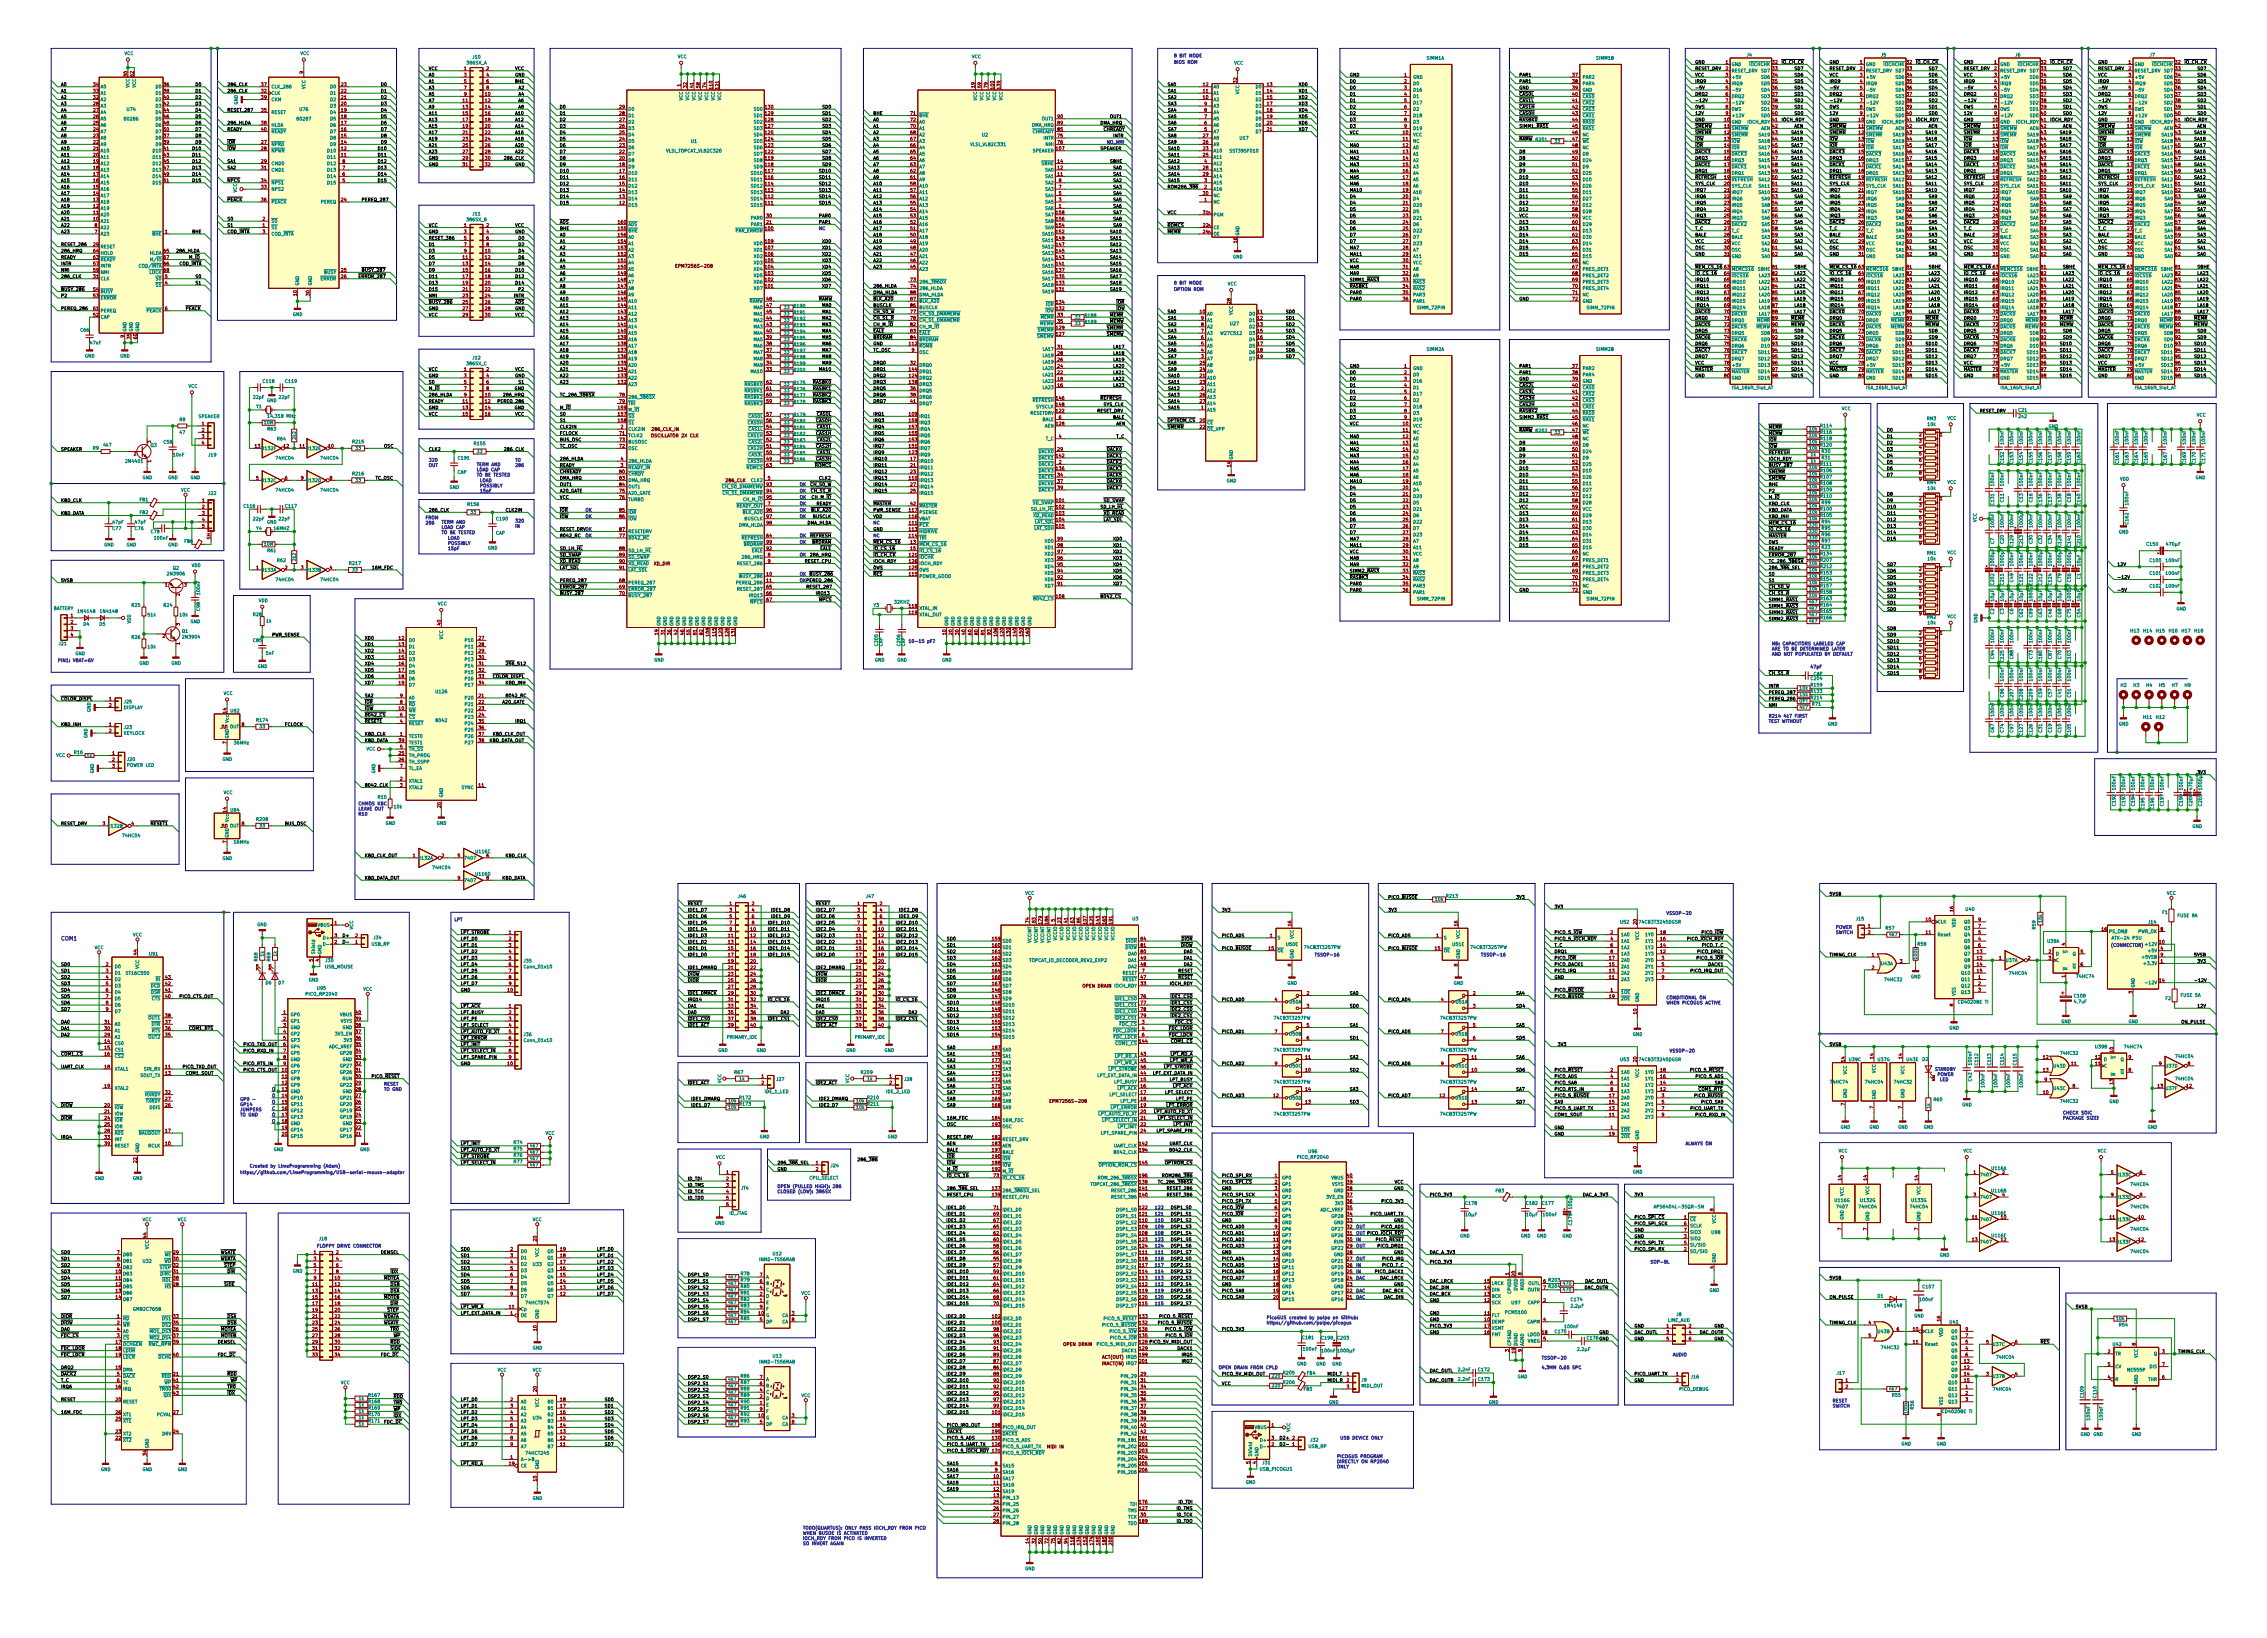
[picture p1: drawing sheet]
<svg xmlns="http://www.w3.org/2000/svg" width="900mm" height="650mm" viewBox="0 0 900 650" stroke-linecap="round" stroke-linejoin="round" font-family="sans-serif">
<defs><g id="words">
<text font-size="2.2" fill="#0000c2" x="24.1" y="373.3">COM1</text>
<g font-size="1.8" fill="#008484">
<text x="49.4" y="21.8">VCC</text>
<text x="119.2" y="21.8">VCC</text>
<text x="187.8" y="23.3">J10</text>
<text x="269.1" y="23.1">VCC</text>
<text x="385.9" y="23.1">VCC</text>
<text x="566.6" y="23.7">SIMM1A</text>
<text x="634" y="23.7">SIMM1B</text>
<text x="693.7" y="22.4">J4</text>
<text x="747.1" y="22.4">J5</text>
<text x="800.4" y="22.4">J6</text>
<text x="853.7" y="22.4">J7</text>
<text x="185.4" y="25.6">386SX_A</text>
<text x="490.1" y="25.7">VCC</text>
<text x="687.6" y="26.2">GND</text>
<text x="687.6" y="28.7">RESET_DRV</text>
<text x="694.8" y="26.2">IOCHCHK</text>
<text x="699.6" y="28.7">SD7</text>
<text x="740.9" y="26.2">GND</text>
<text x="740.9" y="28.7">RESET_DRV</text>
<text x="748.2" y="26.2">IOCHCHK</text>
<text x="753" y="28.7">SD7</text>
<text x="794.3" y="26.2">GND</text>
<text x="794.3" y="28.7">RESET_DRV</text>
<text x="801.5" y="26.2">IOCHCHK</text>
<text x="806.3" y="28.7">SD7</text>
<text x="847.6" y="26.2">GND</text>
<text x="847.6" y="28.7">RESET_DRV</text>
<text x="854.8" y="26.2">IOCHCHK</text>
<text x="859.7" y="28.7">SD7</text>
<text x="39.9" y="35.1">A0</text>
<text x="51.4" y="34.9" transform="rotate(-90 51.4 34.9)">VCC</text>
<text x="54" y="34.9" transform="rotate(-90 54 34.9)">VCC</text>
<text x="62" y="35.1">D0</text>
<text x="107.7" y="35.1">CLK_286</text>
<text x="121.3" y="35.4" transform="rotate(-90 121.3 35.4)">VCC</text>
<text x="131.3" y="35.1">D0</text>
<text x="481.8" y="35.1">A0</text>
<text x="498.9" y="35.1">D0</text>
<text x="561.1" y="31.3">GND</text>
<text x="561.1" y="33.8">D0</text>
<text x="628.4" y="31.3">PAR2</text>
<text x="628.4" y="33.8">PAR4</text>
<text x="687.6" y="31.3">+5V</text>
<text x="687.6" y="33.8">IRQ9</text>
<text x="699.6" y="31.3">SD6</text>
<text x="699.6" y="33.8">SD5</text>
<text x="740.9" y="31.3">+5V</text>
<text x="740.9" y="33.8">IRQ9</text>
<text x="753" y="31.3">SD6</text>
<text x="753" y="33.8">SD5</text>
<text x="794.3" y="31.3">+5V</text>
<text x="794.3" y="33.8">IRQ9</text>
<text x="806.3" y="31.3">SD6</text>
<text x="806.3" y="33.8">SD5</text>
<text x="847.6" y="31.3">+5V</text>
<text x="847.6" y="33.8">IRQ9</text>
<text x="859.7" y="31.3">SD6</text>
<text x="859.7" y="33.8">SD5</text>
<text x="39.9" y="40.2">A2</text>
<text x="39.9" y="37.6">A1</text>
<text x="62" y="37.6">D1</text>
<text x="62" y="40.2">D2</text>
<text x="94.4" y="41.6" transform="rotate(-90 94.4 41.6)">GND</text>
<text x="107.7" y="37.6">CLK</text>
<text x="107.7" y="40.2">CKM</text>
<text x="131.3" y="40.2">D2</text>
<text x="131.3" y="37.6">D1</text>
<text x="271.1" y="40" transform="rotate(-90 271.1 40)">VCC</text>
<text x="273.7" y="40" transform="rotate(-90 273.7 40)">VCC</text>
<text x="276.2" y="40" transform="rotate(-90 276.2 40)">VCC</text>
<text x="278.8" y="40" transform="rotate(-90 278.8 40)">VCC</text>
<text x="281.3" y="40" transform="rotate(-90 281.3 40)">VCC</text>
<text x="283.8" y="40" transform="rotate(-90 283.8 40)">VCC</text>
<text x="286.4" y="40" transform="rotate(-90 286.4 40)">VCC</text>
<text x="388" y="40" transform="rotate(-90 388 40)">VCC</text>
<text x="390.5" y="40" transform="rotate(-90 390.5 40)">VCC</text>
<text x="393.1" y="40" transform="rotate(-90 393.1 40)">VCC</text>
<text x="395.6" y="40" transform="rotate(-90 395.6 40)">VCC</text>
<text x="398.1" y="40" transform="rotate(-90 398.1 40)">VCC</text>
<text x="481.8" y="40.2">A2</text>
<text x="481.8" y="37.6">A1</text>
<text x="492.1" y="37.4" transform="rotate(-90 492.1 37.4)">VCC</text>
<text x="498.9" y="37.6">D1</text>
<text x="498.9" y="40.2">D2</text>
<text x="561.1" y="36.4">D16</text>
<text x="561.1" y="38.9">D1</text>
<text x="561.1" y="41.4">D17</text>
<text x="628.4" y="36.4">GND</text>
<text x="628.4" y="38.9">CAS0</text>
<text x="628.4" y="41.4">CAS2</text>
<text x="687.6" y="36.4">-5V</text>
<text x="687.6" y="38.9">DRQ2</text>
<text x="687.6" y="41.4">-12V</text>
<text x="699.6" y="36.4">SD4</text>
<text x="699.6" y="38.9">SD3</text>
<text x="699.6" y="41.4">SD2</text>
<text x="740.9" y="36.4">-5V</text>
<text x="740.9" y="38.9">DRQ2</text>
<text x="740.9" y="41.4">-12V</text>
<text x="753" y="36.4">SD4</text>
<text x="753" y="38.9">SD3</text>
<text x="753" y="41.4">SD2</text>
<text x="794.3" y="36.4">-5V</text>
<text x="794.3" y="38.9">DRQ2</text>
<text x="794.3" y="41.4">-12V</text>
<text x="806.3" y="36.4">SD4</text>
<text x="806.3" y="38.9">SD3</text>
<text x="806.3" y="41.4">SD2</text>
<text x="847.6" y="36.4">-5V</text>
<text x="847.6" y="38.9">DRQ2</text>
<text x="847.6" y="41.4">-12V</text>
<text x="859.7" y="36.4">SD4</text>
<text x="859.7" y="38.9">SD3</text>
<text x="859.7" y="41.4">SD2</text>
<text x="39.9" y="47.8">A5</text>
<text x="39.9" y="45.2">A4</text>
<text x="39.9" y="42.7">A3</text>
<text x="49.6" y="47.8">80286</text>
<text x="50.4" y="44">U74</text>
<text x="62" y="42.7">D3</text>
<text x="62" y="45.2">D4</text>
<text x="62" y="47.8">D5</text>
<text x="107.7" y="45.2">RESET</text>
<text x="118.2" y="47.8">80287</text>
<text x="119" y="44">U76</text>
<text x="131.3" y="47.8">D5</text>
<text x="131.3" y="45.2">D4</text>
<text x="131.3" y="42.7">D3</text>
<text x="249.4" y="46.5">D1</text>
<text x="249.4" y="44">D0</text>
<text x="299.6" y="46.5">SD1</text>
<text x="299.6" y="44">SD0</text>
<text x="365" y="46.5">BHE</text>
<text x="413.9" y="47.8">OUT1</text>
<text x="481.8" y="47.8">A5</text>
<text x="481.8" y="45.2">A4</text>
<text x="481.8" y="42.7">A3</text>
<text x="498.9" y="42.7">D3</text>
<text x="498.9" y="45.2">D4</text>
<text x="498.9" y="47.8">D5</text>
<text x="561.1" y="44">D2</text>
<text x="561.1" y="46.5">D18</text>
<text x="628.4" y="44">CAS3</text>
<text x="628.4" y="46.5">CAS1</text>
<text x="687.6" y="44">0WS</text>
<text x="687.6" y="46.5">+12V</text>
<text x="699.6" y="44">SD1</text>
<text x="699.6" y="46.5">SD0</text>
<text x="740.9" y="44">0WS</text>
<text x="740.9" y="46.5">+12V</text>
<text x="753" y="44">SD1</text>
<text x="753" y="46.5">SD0</text>
<text x="794.3" y="44">0WS</text>
<text x="794.3" y="46.5">+12V</text>
<text x="806.3" y="44">SD1</text>
<text x="806.3" y="46.5">SD0</text>
<text x="847.6" y="44">0WS</text>
<text x="847.6" y="46.5">+12V</text>
<text x="859.7" y="44">SD1</text>
<text x="859.7" y="46.5">SD0</text>
<text x="39.9" y="52.9">A7</text>
<text x="39.9" y="50.3">A6</text>
<text x="62" y="50.3">D6</text>
<text x="62" y="52.9">D7</text>
<text x="107.7" y="50.3">HLDA</text>
<text x="107.7" y="52.9">READY</text>
<text x="131.3" y="52.9">D7</text>
<text x="131.3" y="50.3">D6</text>
<text x="249.4" y="51.6">D3</text>
<text x="249.4" y="49.1">D2</text>
<text x="299.6" y="51.6">SD3</text>
<text x="299.6" y="49.1">SD2</text>
<text x="365" y="51.6">A1</text>
<text x="365" y="49.1">A0</text>
<text x="409.7" y="50.3">DMA_HRQ</text>
<text x="409.9" y="52.9">CHREADY</text>
<text x="481.8" y="52.9">A7</text>
<text x="481.8" y="50.3">A6</text>
<text x="498.9" y="50.3">D6</text>
<text x="498.9" y="52.9">D7</text>
<text x="561.1" y="49.1">D3</text>
<text x="561.1" y="51.6">D19</text>
<text x="628.4" y="49.1">RAS0</text>
<text x="628.4" y="51.6">RAS1</text>
<text x="687.6" y="49.1">GND</text>
<text x="687.6" y="51.6">SMEMW</text>
<text x="693.9" y="49.1">IOCH_RDY</text>
<text x="699.3" y="51.6">AEN</text>
<text x="740.9" y="49.1">GND</text>
<text x="740.9" y="51.6">SMEMW</text>
<text x="747.3" y="49.1">IOCH_RDY</text>
<text x="752.7" y="51.6">AEN</text>
<text x="794.3" y="49.1">GND</text>
<text x="794.3" y="51.6">SMEMW</text>
<text x="800.6" y="49.1">IOCH_RDY</text>
<text x="806" y="51.6">AEN</text>
<text x="847.6" y="49.1">GND</text>
<text x="847.6" y="51.6">SMEMW</text>
<text x="853.9" y="49.1">IOCH_RDY</text>
<text x="859.4" y="51.6">AEN</text>
<text x="39.9" y="57.9">A9</text>
<text x="39.9" y="55.4">A8</text>
<text x="62" y="55.4">D8</text>
<text x="62" y="57.9">D9</text>
<text x="107.7" y="57.9">NPRD</text>
<text x="131.3" y="57.9">D9</text>
<text x="131.3" y="55.4">D8</text>
<text x="249.4" y="59.2">D6</text>
<text x="249.4" y="56.7">D5</text>
<text x="249.4" y="54.1">D4</text>
<text x="274.5" y="56.7">U1</text>
<text x="299.6" y="59.2">SD6</text>
<text x="299.6" y="56.7">SD5</text>
<text x="299.6" y="54.1">SD4</text>
<text x="365" y="59.2">A4</text>
<text x="365" y="56.7">A3</text>
<text x="365" y="54.1">A2</text>
<text x="385.7" y="58">VLSI_VL82C331</text>
<text x="390" y="54.2">U2</text>
<text x="414.5" y="55.4">INTR</text>
<text x="415.3" y="57.9">NMI</text>
<text x="481.8" y="57.9">A9</text>
<text x="481.8" y="55.4">A8</text>
<text x="492.4" y="55.5">U17</text>
<text x="561.1" y="54.1">VCC</text>
<text x="561.1" y="56.7">NC</text>
<text x="561.1" y="59.2">A0</text>
<text x="617.5" y="56.6">33</text>
<text x="628.4" y="54.1">NC</text>
<text x="628.4" y="56.7">WE</text>
<text x="628.4" y="59.2">NC</text>
<text x="687.6" y="54.1">SMEMR</text>
<text x="687.6" y="56.7">IOW</text>
<text x="687.6" y="59.2">IOR</text>
<text x="698.7" y="54.1">SA19</text>
<text x="698.7" y="56.7">SA18</text>
<text x="698.7" y="59.2">SA17</text>
<text x="740.9" y="54.1">SMEMR</text>
<text x="740.9" y="56.7">IOW</text>
<text x="740.9" y="59.2">IOR</text>
<text x="752" y="54.1">SA19</text>
<text x="752" y="56.7">SA18</text>
<text x="752" y="59.2">SA17</text>
<text x="794.3" y="54.1">SMEMR</text>
<text x="794.3" y="56.7">IOW</text>
<text x="794.3" y="59.2">IOR</text>
<text x="805.3" y="54.1">SA19</text>
<text x="805.3" y="56.7">SA18</text>
<text x="805.3" y="59.2">SA17</text>
<text x="847.6" y="54.1">SMEMR</text>
<text x="847.6" y="56.7">IOW</text>
<text x="847.6" y="59.2">IOR</text>
<text x="858.7" y="54.1">SA19</text>
<text x="858.7" y="56.7">SA18</text>
<text x="858.7" y="59.2">SA17</text>
<text x="39.9" y="65.6">A12</text>
<text x="39.9" y="63">A11</text>
<text x="39.9" y="60.5">A10</text>
<text x="61" y="60.5">D10</text>
<text x="61" y="63">D11</text>
<text x="61" y="65.6">D12</text>
<text x="107.7" y="60.5">NPWR</text>
<text x="107.7" y="65.6">CMD0</text>
<text x="130.4" y="63">D11</text>
<text x="130.4" y="60.5">D10</text>
<text x="130.4" y="65.6">D12</text>
<text x="249.4" y="64.3">D8</text>
<text x="249.4" y="61.8">D7</text>
<text x="264.8" y="60.5">VLSI_TOPCAT_VL82C320</text>
<text x="299.6" y="64.3">SD8</text>
<text x="299.6" y="61.8">SD7</text>
<text x="365" y="64.3">A6</text>
<text x="365" y="61.8">A5</text>
<text x="410" y="60.5">SPEAKER</text>
<text x="413.7" y="65.6">SBHE</text>
<text x="481.8" y="60.5">A10</text>
<text x="481.8" y="63">A11</text>
<text x="481.8" y="65.6">A12</text>
<text x="488.7" y="60.5">SST39SF010</text>
<text x="561.1" y="61.8">A1</text>
<text x="561.1" y="64.3">A2</text>
<text x="628.4" y="61.8">D8</text>
<text x="628.4" y="64.3">D24</text>
<text x="687.6" y="61.8">DACK3</text>
<text x="687.6" y="64.3">DRQ3</text>
<text x="698.7" y="61.8">SA16</text>
<text x="698.7" y="64.3">SA15</text>
<text x="740.9" y="61.8">DACK3</text>
<text x="740.9" y="64.3">DRQ3</text>
<text x="752" y="61.8">SA16</text>
<text x="752" y="64.3">SA15</text>
<text x="794.3" y="61.8">DACK3</text>
<text x="794.3" y="64.3">DRQ3</text>
<text x="805.3" y="61.8">SA16</text>
<text x="805.3" y="64.3">SA15</text>
<text x="847.6" y="61.8">DACK3</text>
<text x="847.6" y="64.3">DRQ3</text>
<text x="858.7" y="61.8">SA16</text>
<text x="858.7" y="64.3">SA15</text>
<text x="39.9" y="70.6">A14</text>
<text x="39.9" y="68.1">A13</text>
<text x="61" y="68.1">D13</text>
<text x="61" y="70.6">D14</text>
<text x="107.7" y="68.1">CMD1</text>
<text x="130.4" y="70.6">D14</text>
<text x="130.4" y="68.1">D13</text>
<text x="249.4" y="71.9">D11</text>
<text x="249.4" y="69.4">D10</text>
<text x="249.4" y="66.8">D9</text>
<text x="298.6" y="71.9">SD11</text>
<text x="298.6" y="69.4">SD10</text>
<text x="299.6" y="66.8">SD9</text>
<text x="365" y="71.9">A9</text>
<text x="365" y="69.4">A8</text>
<text x="365" y="66.8">A7</text>
<text x="415.2" y="70.6">SA1</text>
<text x="415.2" y="68.1">SA0</text>
<text x="481.8" y="68.1">A13</text>
<text x="481.8" y="70.6">A14</text>
<text x="561.1" y="66.8">A3</text>
<text x="561.1" y="69.4">A4</text>
<text x="561.1" y="71.9">A5</text>
<text x="628.4" y="66.8">D9</text>
<text x="628.4" y="69.4">D25</text>
<text x="628.4" y="71.9">D10</text>
<text x="687.6" y="66.8">DACK1</text>
<text x="687.6" y="69.4">DRQ1</text>
<text x="687.6" y="71.9">REFRESH</text>
<text x="698.7" y="66.8">SA14</text>
<text x="698.7" y="69.4">SA13</text>
<text x="698.7" y="71.9">SA12</text>
<text x="740.9" y="66.8">DACK1</text>
<text x="740.9" y="69.4">DRQ1</text>
<text x="740.9" y="71.9">REFRESH</text>
<text x="752" y="66.8">SA14</text>
<text x="752" y="69.4">SA13</text>
<text x="752" y="71.9">SA12</text>
<text x="794.3" y="66.8">DACK1</text>
<text x="794.3" y="69.4">DRQ1</text>
<text x="794.3" y="71.9">REFRESH</text>
<text x="805.3" y="66.8">SA14</text>
<text x="805.3" y="69.4">SA13</text>
<text x="805.3" y="71.9">SA12</text>
<text x="847.6" y="66.8">DACK1</text>
<text x="847.6" y="69.4">DRQ1</text>
<text x="847.6" y="71.9">REFRESH</text>
<text x="858.7" y="66.8">SA14</text>
<text x="858.7" y="69.4">SA13</text>
<text x="858.7" y="71.9">SA12</text>
<text x="39.9" y="75.7">A16</text>
<text x="39.9" y="73.2">A15</text>
<text x="61" y="73.2">D15</text>
<text x="94.1" y="76.5" transform="rotate(-90 94.1 76.5)">VCC</text>
<text x="107.7" y="75.7">NPS2</text>
<text x="107.7" y="73.2">NPS1</text>
<text x="130.4" y="73.2">D15</text>
<text x="249.4" y="77">D13</text>
<text x="249.4" y="74.5">D12</text>
<text x="298.6" y="77">SD13</text>
<text x="298.6" y="74.5">SD12</text>
<text x="365" y="77">A11</text>
<text x="365" y="74.5">A10</text>
<text x="415.2" y="75.7">SA3</text>
<text x="415.2" y="73.2">SA2</text>
<text x="481.8" y="75.7">A16</text>
<text x="481.8" y="73.2">A15</text>
<text x="561.1" y="74.5">A6</text>
<text x="561.1" y="77">A10</text>
<text x="628.4" y="74.5">D26</text>
<text x="628.4" y="77">D11</text>
<text x="687.6" y="74.5">SYS_CLK</text>
<text x="687.6" y="77">IRQ7</text>
<text x="698.7" y="74.5">SA11</text>
<text x="698.7" y="77">SA10</text>
<text x="740.9" y="74.5">SYS_CLK</text>
<text x="740.9" y="77">IRQ7</text>
<text x="752" y="74.5">SA11</text>
<text x="752" y="77">SA10</text>
<text x="794.3" y="74.5">SYS_CLK</text>
<text x="794.3" y="77">IRQ7</text>
<text x="805.3" y="74.5">SA11</text>
<text x="805.3" y="77">SA10</text>
<text x="847.6" y="74.5">SYS_CLK</text>
<text x="847.6" y="77">IRQ7</text>
<text x="858.7" y="74.5">SA11</text>
<text x="858.7" y="77">SA10</text>
<text x="39.9" y="83.3">A19</text>
<text x="39.9" y="80.8">A18</text>
<text x="39.9" y="78.3">A17</text>
<text x="107.7" y="80.8">PEACK</text>
<text x="127.4" y="80.8">PEREQ</text>
<text x="249.4" y="82.1">D15</text>
<text x="249.4" y="79.5">D14</text>
<text x="298.6" y="82.1">SD15</text>
<text x="298.6" y="79.5">SD14</text>
<text x="365" y="82.1">A13</text>
<text x="365" y="79.5">A12</text>
<text x="415.2" y="83.3">SA6</text>
<text x="415.2" y="80.8">SA5</text>
<text x="415.2" y="78.3">SA4</text>
<text x="481.8" y="80.8">NC</text>
<text x="481.8" y="78.3">NC</text>
<text x="561.1" y="79.5">D4</text>
<text x="561.1" y="82.1">D20</text>
<text x="628.4" y="79.5">D27</text>
<text x="628.4" y="82.1">D12</text>
<text x="687.6" y="79.5">IRQ6</text>
<text x="687.6" y="82.1">IRQ5</text>
<text x="699.6" y="79.5">SA9</text>
<text x="699.6" y="82.1">SA8</text>
<text x="740.9" y="79.5">IRQ6</text>
<text x="740.9" y="82.1">IRQ5</text>
<text x="753" y="79.5">SA9</text>
<text x="753" y="82.1">SA8</text>
<text x="794.3" y="79.5">IRQ6</text>
<text x="794.3" y="82.1">IRQ5</text>
<text x="806.3" y="79.5">SA9</text>
<text x="806.3" y="82.1">SA8</text>
<text x="847.6" y="79.5">IRQ6</text>
<text x="847.6" y="82.1">IRQ5</text>
<text x="859.7" y="79.5">SA9</text>
<text x="859.7" y="82.1">SA8</text>
<text x="39.9" y="88.4">A21</text>
<text x="39.9" y="85.9">A20</text>
<text x="107.7" y="88.4">S0</text>
<text x="185.4" y="87.8">386SX_B</text>
<text x="187.8" y="85.5">J11</text>
<text x="249.4" y="89.7">ADS</text>
<text x="298.3" y="89.7">PAR1</text>
<text x="298.3" y="87.2">PAR0</text>
<text x="365" y="89.7">A16</text>
<text x="365" y="87.2">A15</text>
<text x="365" y="84.6">A14</text>
<text x="415.2" y="88.4">SA8</text>
<text x="415.2" y="85.9">SA7</text>
<text x="481.8" y="85.9">PGM</text>
<text x="561.1" y="84.6">D5</text>
<text x="561.1" y="87.2">D21</text>
<text x="561.1" y="89.7">D6</text>
<text x="628.4" y="84.6">D28</text>
<text x="628.4" y="87.2">VCC</text>
<text x="628.4" y="89.7">D29</text>
<text x="687.6" y="84.6">IRQ4</text>
<text x="687.6" y="87.2">IRQ3</text>
<text x="687.6" y="89.7">DACK2</text>
<text x="699.6" y="84.6">SA7</text>
<text x="699.6" y="87.2">SA6</text>
<text x="699.6" y="89.7">SA5</text>
<text x="740.9" y="84.6">IRQ4</text>
<text x="740.9" y="87.2">IRQ3</text>
<text x="740.9" y="89.7">DACK2</text>
<text x="753" y="84.6">SA7</text>
<text x="753" y="87.2">SA6</text>
<text x="753" y="89.7">SA5</text>
<text x="794.3" y="84.6">IRQ4</text>
<text x="794.3" y="87.2">IRQ3</text>
<text x="794.3" y="89.7">DACK2</text>
<text x="806.3" y="84.6">SA7</text>
<text x="806.3" y="87.2">SA6</text>
<text x="806.3" y="89.7">SA5</text>
<text x="847.6" y="84.6">IRQ4</text>
<text x="847.6" y="87.2">IRQ3</text>
<text x="847.6" y="89.7">DACK2</text>
<text x="859.7" y="84.6">SA7</text>
<text x="859.7" y="87.2">SA6</text>
<text x="859.7" y="89.7">SA5</text>
<text x="39.9" y="93.5">A23</text>
<text x="39.9" y="91">A22</text>
<text x="60.5" y="93.5">BHE</text>
<text x="107.7" y="91">S1</text>
<text x="107.7" y="93.5">COD_INTA</text>
<text x="249.4" y="92.2">BHE</text>
<text x="249.4" y="94.8">A0</text>
<text x="291.9" y="92.2">PAR_ERROR</text>
<text x="365" y="94.8">A18</text>
<text x="365" y="92.2">A17</text>
<text x="414.2" y="93.5">SA10</text>
<text x="415.2" y="91">SA9</text>
<text x="481.8" y="91">CE</text>
<text x="481.8" y="93.5">OE</text>
<text x="492.1" y="93.6" transform="rotate(-90 492.1 93.6)">GND</text>
<text x="561.1" y="92.2">D22</text>
<text x="561.1" y="94.8">D7</text>
<text x="628.4" y="92.2">D13</text>
<text x="628.4" y="94.8">D30</text>
<text x="687.6" y="92.2">T_C</text>
<text x="687.6" y="94.8">BALE</text>
<text x="699.6" y="92.2">SA4</text>
<text x="699.6" y="94.8">SA3</text>
<text x="740.9" y="92.2">T_C</text>
<text x="740.9" y="94.8">BALE</text>
<text x="753" y="92.2">SA4</text>
<text x="753" y="94.8">SA3</text>
<text x="794.3" y="92.2">T_C</text>
<text x="794.3" y="94.8">BALE</text>
<text x="806.3" y="92.2">SA4</text>
<text x="806.3" y="94.8">SA3</text>
<text x="847.6" y="92.2">T_C</text>
<text x="847.6" y="94.8">BALE</text>
<text x="859.7" y="92.2">SA4</text>
<text x="859.7" y="94.8">SA3</text>
<text x="39.9" y="98.6">RESET</text>
<text x="39.9" y="101.1">HOLD</text>
<text x="59.4" y="101.1">HLDA</text>
<text x="249.4" y="99.9">A2</text>
<text x="249.4" y="97.3">A1</text>
<text x="299.6" y="99.9">XD1</text>
<text x="299.6" y="97.3">XD0</text>
<text x="365" y="99.9">A20</text>
<text x="365" y="97.3">A19</text>
<text x="414.2" y="101.1">SA13</text>
<text x="414.2" y="98.6">SA12</text>
<text x="414.2" y="96">SA11</text>
<text x="561.1" y="97.3">D23</text>
<text x="561.1" y="99.9">A7</text>
<text x="628.4" y="97.3">D14</text>
<text x="628.4" y="99.9">D31</text>
<text x="687.6" y="97.3">VCC</text>
<text x="687.6" y="99.9">OSC</text>
<text x="699.6" y="97.3">SA2</text>
<text x="699.6" y="99.9">SA1</text>
<text x="740.9" y="97.3">VCC</text>
<text x="740.9" y="99.9">OSC</text>
<text x="753" y="97.3">SA2</text>
<text x="753" y="99.9">SA1</text>
<text x="794.3" y="97.3">VCC</text>
<text x="794.3" y="99.9">OSC</text>
<text x="806.3" y="97.3">SA2</text>
<text x="806.3" y="99.9">SA1</text>
<text x="847.6" y="97.3">VCC</text>
<text x="847.6" y="99.9">OSC</text>
<text x="859.7" y="97.3">SA2</text>
<text x="859.7" y="99.9">SA1</text>
<text x="39.9" y="106.2">INTR</text>
<text x="39.9" y="103.7">READY</text>
<text x="55.7" y="106.2">COD/INTA</text>
<text x="60.4" y="103.7">M/IO</text>
<text x="249.4" y="107.5">A5</text>
<text x="249.4" y="104.9">A4</text>
<text x="249.4" y="102.4">A3</text>
<text x="299.6" y="107.5">XD4</text>
<text x="299.6" y="104.9">XD3</text>
<text x="299.6" y="102.4">XD2</text>
<text x="365" y="107.5">A23</text>
<text x="365" y="104.9">A22</text>
<text x="365" y="102.4">A21</text>
<text x="414.2" y="106.2">SA15</text>
<text x="414.2" y="103.7">SA14</text>
<text x="489.6" y="102.6">GND</text>
<text x="561.1" y="102.4">A11</text>
<text x="561.1" y="104.9">VCC</text>
<text x="561.1" y="107.5">A8</text>
<text x="628.4" y="102.4">D15</text>
<text x="628.4" y="104.9">NC</text>
<text x="628.4" y="107.5">PRES_DET1</text>
<text x="687.6" y="102.4">GND</text>
<text x="687.6" y="107.5">MEMCS16</text>
<text x="698.2" y="107.5">SBHE</text>
<text x="699.6" y="102.4">SA0</text>
<text x="740.9" y="102.4">GND</text>
<text x="740.9" y="107.5">MEMCS16</text>
<text x="751.5" y="107.5">SBHE</text>
<text x="753" y="102.4">SA0</text>
<text x="794.3" y="102.4">GND</text>
<text x="794.3" y="107.5">MEMCS16</text>
<text x="804.8" y="107.5">SBHE</text>
<text x="806.3" y="102.4">SA0</text>
<text x="847.6" y="102.4">GND</text>
<text x="847.6" y="107.5">MEMCS16</text>
<text x="858.2" y="107.5">SBHE</text>
<text x="859.7" y="102.4">SA0</text>
<text x="39.9" y="111.3">CLK</text>
<text x="39.9" y="108.7">NMI</text>
<text x="59.3" y="108.7">LOCK</text>
<text x="62.1" y="113.8">S1</text>
<text x="62.1" y="111.3">S0</text>
<text x="118.7" y="113.4" transform="rotate(-90 118.7 113.4)">GND</text>
<text x="123.8" y="113.4" transform="rotate(-90 123.8 113.4)">GND</text>
<text x="127.2" y="111.3">ERROR</text>
<text x="128.7" y="108.7">BUSY</text>
<text x="249.4" y="112.6">A7</text>
<text x="249.4" y="110">A6</text>
<text x="299.6" y="112.6">XD6</text>
<text x="299.6" y="110">XD5</text>
<text x="365" y="112.6">286_386DX</text>
<text x="414.2" y="113.8">SA18</text>
<text x="414.2" y="111.3">SA17</text>
<text x="414.2" y="108.7">SA16</text>
<text x="487.5" y="113.3">VCC</text>
<text x="561.1" y="110">A9</text>
<text x="561.1" y="112.6">RAS3</text>
<text x="628.4" y="110">PRES_DET2</text>
<text x="628.4" y="112.6">PRES_DET3</text>
<text x="687.6" y="110">IOCS16</text>
<text x="687.6" y="112.6">IRQ10</text>
<text x="698.8" y="110">LA23</text>
<text x="698.8" y="112.6">LA22</text>
<text x="740.9" y="110">IOCS16</text>
<text x="740.9" y="112.6">IRQ10</text>
<text x="752.1" y="110">LA23</text>
<text x="752.1" y="112.6">LA22</text>
<text x="794.3" y="110">IOCS16</text>
<text x="794.3" y="112.6">IRQ10</text>
<text x="805.4" y="110">LA23</text>
<text x="805.4" y="112.6">LA22</text>
<text x="847.6" y="110">IOCS16</text>
<text x="847.6" y="112.6">IRQ10</text>
<text x="858.8" y="110">LA23</text>
<text x="858.8" y="112.6">LA22</text>
<text x="39.9" y="118.9">ERROR</text>
<text x="39.9" y="116.4">BUSY</text>
<text x="249.4" y="117.6">A9</text>
<text x="249.4" y="115.1">A8</text>
<text x="299.6" y="115.1">XD7</text>
<text x="365" y="115.1">286_HLDA</text>
<text x="365" y="117.6">DMA_HLDA</text>
<text x="414.2" y="116.4">SA19</text>
<text x="561.1" y="115.1">RAS2</text>
<text x="561.1" y="117.6">PAR3</text>
<text x="628.4" y="115.1">PRES_DET4</text>
<text x="628.4" y="117.6">NC</text>
<text x="687.6" y="115.1">IRQ11</text>
<text x="687.6" y="117.6">IRQ12</text>
<text x="698.8" y="115.1">LA21</text>
<text x="698.8" y="117.6">LA20</text>
<text x="740.9" y="115.1">IRQ11</text>
<text x="740.9" y="117.6">IRQ12</text>
<text x="752.1" y="115.1">LA21</text>
<text x="752.1" y="117.6">LA20</text>
<text x="794.3" y="115.1">IRQ11</text>
<text x="794.3" y="117.6">IRQ12</text>
<text x="805.4" y="115.1">LA21</text>
<text x="805.4" y="117.6">LA20</text>
<text x="847.6" y="115.1">IRQ11</text>
<text x="847.6" y="117.6">IRQ12</text>
<text x="858.8" y="115.1">LA21</text>
<text x="858.8" y="117.6">LA20</text>
<text x="39.9" y="124">PEREQ</text>
<text x="58.1" y="124">PEACK</text>
<text x="116.3" y="125.4">GND</text>
<text x="249.4" y="125.3">A12</text>
<text x="249.4" y="122.7">A11</text>
<text x="249.4" y="120.2">A10</text>
<text x="297.3" y="120.2">RAMW</text>
<text x="299.3" y="125.3">MA1</text>
<text x="299.3" y="122.7">MA0</text>
<text x="311.4" y="125.2">33</text>
<text x="311.4" y="122.6">33</text>
<text x="315.4" y="124.6">R191</text>
<text x="315.4" y="122.1">R190</text>
<text x="365" y="125.3">CH_S0_DMAMEMW</text>
<text x="365" y="122.7">BUSCLK</text>
<text x="365" y="120.2">BLK_A20</text>
<text x="415.1" y="124">IOW</text>
<text x="415.4" y="121.4">IOR</text>
<text x="430.9" y="125.9">R188</text>
<text x="479.3" y="125.3">A0</text>
<text x="489.6" y="125" transform="rotate(-90 489.6 125)">VCC</text>
<text x="496.3" y="125.3">D0</text>
<text x="561.1" y="120.2">PAR1</text>
<text x="563.1" y="122.8">SIMM_72PIN</text>
<text x="628.4" y="120.2">GND</text>
<text x="630.4" y="122.8">SIMM_72PIN</text>
<text x="687.6" y="120.2">IRQ15</text>
<text x="687.6" y="122.7">IRQ14</text>
<text x="687.6" y="125.3">DACK0</text>
<text x="698.8" y="120.2">LA19</text>
<text x="698.8" y="122.7">LA18</text>
<text x="698.8" y="125.3">LA17</text>
<text x="740.9" y="120.2">IRQ15</text>
<text x="740.9" y="122.7">IRQ14</text>
<text x="740.9" y="125.3">DACK0</text>
<text x="752.1" y="120.2">LA19</text>
<text x="752.1" y="122.7">LA18</text>
<text x="752.1" y="125.3">LA17</text>
<text x="794.3" y="120.2">IRQ15</text>
<text x="794.3" y="122.7">IRQ14</text>
<text x="794.3" y="125.3">DACK0</text>
<text x="805.4" y="120.2">LA19</text>
<text x="805.4" y="122.7">LA18</text>
<text x="805.4" y="125.3">LA17</text>
<text x="847.6" y="120.2">IRQ15</text>
<text x="847.6" y="122.7">IRQ14</text>
<text x="847.6" y="125.3">DACK0</text>
<text x="858.8" y="120.2">LA19</text>
<text x="858.8" y="122.7">LA18</text>
<text x="858.8" y="125.3">LA17</text>
<text x="32" y="131.7">C66</text>
<text x="39.9" y="126.5">CAP</text>
<text x="50.2" y="131.7" transform="rotate(-90 50.2 131.7)">GND</text>
<text x="52.7" y="131.7" transform="rotate(-90 52.7 131.7)">GND</text>
<text x="55.2" y="131.7" transform="rotate(-90 55.2 131.7)">GND</text>
<text x="249.4" y="130.3">A14</text>
<text x="249.4" y="127.8">A13</text>
<text x="299.3" y="130.3">MA3</text>
<text x="299.3" y="127.8">MA2</text>
<text x="311.4" y="130.3">33</text>
<text x="311.4" y="127.7">33</text>
<text x="315.4" y="129.7">R193</text>
<text x="315.4" y="127.2">R192</text>
<text x="365" y="127.8">CH_S1_DMAMEMR</text>
<text x="365" y="130.3">CH_M_IO</text>
<text x="412" y="131.6">SMEMR</text>
<text x="412.8" y="129.1">MEMW</text>
<text x="413.2" y="126.5">MEMR</text>
<text x="427" y="129">33</text>
<text x="427" y="126.4">33</text>
<text x="430.9" y="128.4">R189</text>
<text x="479.3" y="130.3">A2</text>
<text x="479.3" y="127.8">A1</text>
<text x="488.6" y="129.1">U27</text>
<text x="496.3" y="127.8">D1</text>
<text x="496.3" y="130.3">D2</text>
<text x="687.6" y="127.8">DRQ0</text>
<text x="687.6" y="130.3">DACK5</text>
<text x="697.3" y="130.3">MEMW</text>
<text x="697.7" y="127.8">MEMR</text>
<text x="740.9" y="127.8">DRQ0</text>
<text x="740.9" y="130.3">DACK5</text>
<text x="750.6" y="130.3">MEMW</text>
<text x="751" y="127.8">MEMR</text>
<text x="794.3" y="127.8">DRQ0</text>
<text x="794.3" y="130.3">DACK5</text>
<text x="804" y="130.3">MEMW</text>
<text x="804.3" y="127.8">MEMR</text>
<text x="847.6" y="127.8">DRQ0</text>
<text x="847.6" y="130.3">DACK5</text>
<text x="857.3" y="130.3">MEMW</text>
<text x="857.7" y="127.8">MEMR</text>
<text x="249.4" y="138">A17</text>
<text x="249.4" y="135.4">A16</text>
<text x="249.4" y="132.9">A15</text>
<text x="299.3" y="138">MA6</text>
<text x="299.3" y="135.4">MA5</text>
<text x="299.3" y="132.9">MA4</text>
<text x="311.4" y="137.9">33</text>
<text x="311.4" y="135.3">33</text>
<text x="311.4" y="132.8">33</text>
<text x="315.4" y="137.3">R196</text>
<text x="315.4" y="134.8">R195</text>
<text x="315.4" y="132.2">R194</text>
<text x="365" y="138">ROM8</text>
<text x="365" y="132.9">EALE</text>
<text x="365" y="135.4">BRDRAM</text>
<text x="411.6" y="134.1">SMEMW</text>
<text x="479.3" y="138">A5</text>
<text x="479.3" y="135.4">A4</text>
<text x="479.3" y="132.9">A3</text>
<text x="485" y="132.9">W27C512</text>
<text x="496.3" y="132.9">D3</text>
<text x="496.3" y="135.4">D4</text>
<text x="496.3" y="138">D5</text>
<text x="687.6" y="132.9">DRQ5</text>
<text x="687.6" y="135.4">DACK6</text>
<text x="687.6" y="138">DRQ6</text>
<text x="699.6" y="132.9">SD8</text>
<text x="699.6" y="135.4">SD9</text>
<text x="699.8" y="138">D10</text>
<text x="740.9" y="132.9">DRQ5</text>
<text x="740.9" y="135.4">DACK6</text>
<text x="740.9" y="138">DRQ6</text>
<text x="753" y="132.9">SD8</text>
<text x="753" y="135.4">SD9</text>
<text x="753.2" y="138">D10</text>
<text x="794.3" y="132.9">DRQ5</text>
<text x="794.3" y="135.4">DACK6</text>
<text x="794.3" y="138">DRQ6</text>
<text x="806.3" y="132.9">SD8</text>
<text x="806.3" y="135.4">SD9</text>
<text x="806.5" y="138">D10</text>
<text x="847.6" y="132.9">DRQ5</text>
<text x="847.6" y="135.4">DACK6</text>
<text x="847.6" y="138">DRQ6</text>
<text x="859.7" y="132.9">SD8</text>
<text x="859.7" y="135.4">SD9</text>
<text x="859.8" y="138">D10</text>
<text x="33.7" y="141.9">GND</text>
<text x="47.7" y="141.9">GND</text>
<text x="187.8" y="142.7">J12</text>
<text x="249.4" y="143">A19</text>
<text x="249.4" y="140.5">A18</text>
<text x="299.3" y="143">MA8</text>
<text x="299.3" y="140.5">MA7</text>
<text x="311.4" y="140.4">33</text>
<text x="311.4" y="143">33</text>
<text x="315.4" y="139.9">R197</text>
<text x="315.4" y="142.4">R198</text>
<text x="365" y="140.5">OSC</text>
<text x="414.3" y="141.8">LA18</text>
<text x="414.3" y="139.2">LA17</text>
<text x="479.3" y="143">A7</text>
<text x="479.3" y="140.5">A6</text>
<text x="496.3" y="140.5">D6</text>
<text x="496.3" y="143">D7</text>
<text x="566.6" y="139.3">SIMM2A</text>
<text x="634" y="139.3">SIMM2B</text>
<text x="687.6" y="140.5">DACK7</text>
<text x="687.6" y="143">DRQ7</text>
<text x="698.7" y="140.5">SD11</text>
<text x="698.7" y="143">SD12</text>
<text x="740.9" y="140.5">DACK7</text>
<text x="740.9" y="143">DRQ7</text>
<text x="752" y="140.5">SD11</text>
<text x="752" y="143">SD12</text>
<text x="794.3" y="140.5">DACK7</text>
<text x="794.3" y="143">DRQ7</text>
<text x="805.3" y="140.5">SD11</text>
<text x="805.3" y="143">SD12</text>
<text x="847.6" y="140.5">DACK7</text>
<text x="847.6" y="143">DRQ7</text>
<text x="858.7" y="140.5">SD11</text>
<text x="858.7" y="143">SD12</text>
<text x="185.4" y="145">386SX_C</text>
<text x="249.4" y="148.1">A21</text>
<text x="249.4" y="145.6">A20</text>
<text x="298.3" y="148.1">MA10</text>
<text x="299.3" y="145.6">MA9</text>
<text x="311.4" y="148">33</text>
<text x="311.4" y="145.5">33</text>
<text x="315.4" y="147.5">R200</text>
<text x="315.4" y="144.9">R199</text>
<text x="365" y="148.1">DRQ1</text>
<text x="365" y="145.6">DRQ0</text>
<text x="414.3" y="149.4">LA21</text>
<text x="414.3" y="146.8">LA20</text>
<text x="414.3" y="144.3">LA19</text>
<text x="479.3" y="148.1">A9</text>
<text x="479.3" y="145.6">A8</text>
<text x="561.1" y="146.8">GND</text>
<text x="561.1" y="149.4">D0</text>
<text x="628.4" y="146.8">PAR2</text>
<text x="628.4" y="149.4">PAR4</text>
<text x="687.6" y="145.6">+5V</text>
<text x="687.6" y="148.1">MASTER</text>
<text x="698.7" y="145.6">SD13</text>
<text x="698.7" y="148.1">SD14</text>
<text x="740.9" y="145.6">+5V</text>
<text x="740.9" y="148.1">MASTER</text>
<text x="752" y="145.6">SD13</text>
<text x="752" y="148.1">SD14</text>
<text x="794.3" y="145.6">+5V</text>
<text x="794.3" y="148.1">MASTER</text>
<text x="805.3" y="145.6">SD13</text>
<text x="805.3" y="148.1">SD14</text>
<text x="847.6" y="145.6">+5V</text>
<text x="847.6" y="148.1">MASTER</text>
<text x="858.7" y="145.6">SD13</text>
<text x="858.7" y="148.1">SD14</text>
<text x="74.8" y="153.9">VCC</text>
<text x="104.5" y="152">C118</text>
<text x="113.4" y="152">C119</text>
<text x="249.4" y="153.2">A23</text>
<text x="249.4" y="150.7">A22</text>
<text x="295.8" y="155.7">RASBK1</text>
<text x="295.8" y="153.2">RASBK0</text>
<text x="311.4" y="155.7">33</text>
<text x="311.4" y="153.1">33</text>
<text x="315.4" y="155.1">R176</text>
<text x="315.4" y="152.6">R175</text>
<text x="365" y="150.7">DRQ2</text>
<text x="365" y="153.2">DRQ3</text>
<text x="365" y="155.7">DRQ5</text>
<text x="414.3" y="154.5">LA23</text>
<text x="414.3" y="151.9">LA22</text>
<text x="479.3" y="155.7">A12</text>
<text x="479.3" y="150.7">A10</text>
<text x="479.3" y="153.2">A11</text>
<text x="561.1" y="151.9">D16</text>
<text x="561.1" y="154.5">D1</text>
<text x="628.4" y="151.9">GND</text>
<text x="628.4" y="154.5">CAS0</text>
<text x="687.6" y="150.7">GND</text>
<text x="688.1" y="154.5">ISA_16bit_Slot_AT</text>
<text x="698.7" y="150.7">SD15</text>
<text x="740.9" y="150.7">GND</text>
<text x="741.5" y="154.5">ISA_16bit_Slot_AT</text>
<text x="752" y="150.7">SD15</text>
<text x="794.3" y="150.7">GND</text>
<text x="794.8" y="154.5">ISA_16bit_Slot_AT</text>
<text x="805.3" y="150.7">SD15</text>
<text x="847.6" y="150.7">GND</text>
<text x="848.1" y="154.5">ISA_16bit_Slot_AT</text>
<text x="858.7" y="150.7">SD15</text>
<text x="100.7" y="158.3">22pF</text>
<text x="106" y="159.6">GND</text>
<text x="110.8" y="158.3">22pF</text>
<text x="249.4" y="158.3">286_386SX</text>
<text x="249.4" y="160.8">TRI</text>
<text x="295.8" y="160.8">RASBK3</text>
<text x="295.8" y="158.3">RASBK2</text>
<text x="311.4" y="158.2">33</text>
<text x="311.4" y="160.7">33</text>
<text x="315.4" y="157.6">R177</text>
<text x="315.4" y="160.2">R178</text>
<text x="365" y="158.3">DRQ6</text>
<text x="365" y="160.8">DRQ7</text>
<text x="410.1" y="159.5">REFRESH</text>
<text x="479.3" y="158.3">A13</text>
<text x="479.3" y="160.8">A14</text>
<text x="561.1" y="157">D17</text>
<text x="561.1" y="159.5">D2</text>
<text x="628.4" y="157">CAS2</text>
<text x="628.4" y="159.5">CAS3</text>
<text x="71.3" y="167.2">R8</text>
<text x="78.7" y="165.9">SPEAKER</text>
<text x="101.8" y="162">Y1</text>
<text x="107" y="165.8">14.318 MHz</text>
<text x="249.4" y="165.9">S0</text>
<text x="249.4" y="163.4">M_IO</text>
<text x="297.2" y="165.9">CAS0L</text>
<text x="311.4" y="165.8">33</text>
<text x="315.4" y="167.8">R180</text>
<text x="315.4" y="165.3">R179</text>
<text x="365" y="165.9">IRQ1</text>
<text x="409" y="164.6">RESETDRV</text>
<text x="411.4" y="162.1">SYSCLK</text>
<text x="413.8" y="167.2">BALE</text>
<text x="479.3" y="163.4">A15</text>
<text x="561.1" y="162.1">D18</text>
<text x="561.1" y="164.6">D3</text>
<text x="561.1" y="167.2">D19</text>
<text x="628.4" y="162.1">CAS1</text>
<text x="628.4" y="164.6">RAS0</text>
<text x="628.4" y="167.2">RAS1</text>
<text x="731.4" y="162.8">VCC</text>
<text x="765.3" y="166.8">RN3</text>
<text x="773.3" y="166.6">VCC</text>
<text x="801.6" y="163.4">C21</text>
<text x="801.7" y="165.9">2n2</text>
<text x="872.3" y="165.4">VCC</text>
<text x="71.4" y="172.3">47</text>
<text x="105" y="168.4">10M</text>
<text x="106.3" y="170.9">R63</text>
<text x="249.4" y="168.4">S1</text>
<text x="249.4" y="171">CLK2IN</text>
<text x="249.4" y="173.5">TCLK2</text>
<text x="297" y="173.5">CAS1H</text>
<text x="297" y="168.4">CAS0H</text>
<text x="297.2" y="171">CAS1L</text>
<text x="311.4" y="173.4">33</text>
<text x="311.4" y="170.9">33</text>
<text x="311.4" y="168.4">33</text>
<text x="315.4" y="172.9">R182</text>
<text x="315.4" y="170.3">R181</text>
<text x="365" y="173.5">IRQ5</text>
<text x="365" y="171">IRQ4</text>
<text x="365" y="168.4">IRQ3</text>
<text x="414.9" y="169.7">AEN</text>
<text x="479.3" y="168.4">CE</text>
<text x="479.3" y="171">OE_VPP</text>
<text x="561.1" y="169.7">VCC</text>
<text x="561.1" y="172.2">NC</text>
<text x="617.5" y="172.2">33</text>
<text x="628.4" y="169.7">NC</text>
<text x="628.4" y="172.2">WE</text>
<text x="718.6" y="170.9">10k</text>
<text x="718.6" y="173.4">10k</text>
<text x="723" y="169.6">R114</text>
<text x="723" y="172.2">R116</text>
<text x="765.6" y="169.1">10k</text>
<text x="813.5" y="169.9">GND</text>
<text x="36.9" y="178.5">R9</text>
<text x="41.2" y="177.2">4k7</text>
<text x="59.9" y="177.4">Q3</text>
<text x="65" y="176.1">C58</text>
<text x="104" y="178.6">U132F</text>
<text x="110.1" y="174.8">R64</text>
<text x="117.5" y="174.4" transform="rotate(-90 117.5 174.4)">2k2</text>
<text x="121.8" y="178.6">U132E</text>
<text x="140.1" y="176">R215</text>
<text x="141.2" y="178.5">33</text>
<text x="188.4" y="176.7">R155</text>
<text x="189.5" y="179.8">33</text>
<text x="249.4" y="178.6">OSC</text>
<text x="249.4" y="176.1">BUSOSC</text>
<text x="297" y="178.6">CAS2H</text>
<text x="297.2" y="176.1">CAS2L</text>
<text x="311.4" y="178.5">33</text>
<text x="311.4" y="176">33</text>
<text x="315.4" y="178">R184</text>
<text x="315.4" y="175.4">R183</text>
<text x="365" y="178.6">IRQ7</text>
<text x="365" y="176.1">IRQ6</text>
<text x="412.5" y="179.9">DACK0</text>
<text x="415.2" y="174.8">T_C</text>
<text x="561.1" y="174.8">A0</text>
<text x="561.1" y="177.3">A1</text>
<text x="561.1" y="179.9">A2</text>
<text x="628.4" y="174.8">NC</text>
<text x="628.4" y="177.3">D8</text>
<text x="628.4" y="179.9">D24</text>
<text x="718.6" y="178.5">10k</text>
<text x="718.6" y="176">10k</text>
<text x="723.5" y="179.8">R30</text>
<text x="795.7" y="176.2" transform="rotate(-90 795.7 176.2)">100nF</text>
<text x="799.5" y="176.2" transform="rotate(-90 799.5 176.2)">100nF</text>
<text x="803.3" y="176.2" transform="rotate(-90 803.3 176.2)">100nF</text>
<text x="807.1" y="176.2" transform="rotate(-90 807.1 176.2)">100nF</text>
<text x="810.9" y="176.2" transform="rotate(-90 810.9 176.2)">100nF</text>
<text x="814.8" y="176.2" transform="rotate(-90 814.8 176.2)">100nF</text>
<text x="818.6" y="176.2" transform="rotate(-90 818.6 176.2)">100nF</text>
<text x="822.4" y="176.2" transform="rotate(-90 822.4 176.2)">100nF</text>
<text x="826.2" y="176.2" transform="rotate(-90 826.2 176.2)">100nF</text>
<text x="841.4" y="176.2" transform="rotate(-90 841.4 176.2)">100nF</text>
<text x="845.2" y="176.2" transform="rotate(-90 845.2 176.2)">100nF</text>
<text x="849" y="176.2" transform="rotate(-90 849 176.2)">100nF</text>
<text x="852.9" y="176.2" transform="rotate(-90 852.9 176.2)">100nF</text>
<text x="860.5" y="176.2" transform="rotate(-90 860.5 176.2)">100nF</text>
<text x="868.1" y="176.2" transform="rotate(-90 868.1 176.2)">100nF</text>
<text x="871.9" y="176.2" transform="rotate(-90 871.9 176.2)">100nF</text>
<text x="875.7" y="176.2" transform="rotate(-90 875.7 176.2)">100nF</text>
<text x="50.2" y="183.7">2N4401</text>
<text x="68.9" y="181.2">10nF</text>
<text x="82.8" y="181.2">J19</text>
<text x="109.8" y="182.5">74HC04</text>
<text x="127.6" y="182.5">74HC04</text>
<text x="182" y="182.5">C191</text>
<text x="249.4" y="183.7">286_HLDA</text>
<text x="297" y="183.7">CAS3H</text>
<text x="297.2" y="181.1">CAS3L</text>
<text x="311.4" y="181.1">33</text>
<text x="311.4" y="183.6">33</text>
<text x="315.4" y="180.5">R185</text>
<text x="315.4" y="183">R186</text>
<text x="365" y="181.1">IRQ9</text>
<text x="365" y="183.7">IRQ10</text>
<text x="412.5" y="182.4">DACK1</text>
<text x="412.5" y="184.9">DACK2</text>
<text x="489.6" y="182.5" transform="rotate(-90 489.6 182.5)">GND</text>
<text x="561.1" y="182.4">A3</text>
<text x="561.1" y="184.9">A4</text>
<text x="628.4" y="182.4">D9</text>
<text x="628.4" y="184.9">D25</text>
<text x="719.1" y="183.6">1k</text>
<text x="719.1" y="181.1">1k</text>
<text x="723" y="184.9">R111</text>
<text x="723.5" y="182.3">R31</text>
<text x="795.7" y="183.9" transform="rotate(-90 795.7 183.9)">C152</text>
<text x="799.5" y="183.9" transform="rotate(-90 799.5 183.9)">C153</text>
<text x="803.3" y="183.9" transform="rotate(-90 803.3 183.9)">C154</text>
<text x="807.1" y="183.9" transform="rotate(-90 807.1 183.9)">C155</text>
<text x="810.9" y="183.9" transform="rotate(-90 810.9 183.9)">C156</text>
<text x="814.8" y="183.9" transform="rotate(-90 814.8 183.9)">C157</text>
<text x="818.6" y="183.9" transform="rotate(-90 818.6 183.9)">C158</text>
<text x="822.4" y="183.9" transform="rotate(-90 822.4 183.9)">C159</text>
<text x="826.2" y="183.9" transform="rotate(-90 826.2 183.9)">C160</text>
<text x="841.4" y="183.9" transform="rotate(-90 841.4 183.9)">C161</text>
<text x="845.2" y="183.9" transform="rotate(-90 845.2 183.9)">C163</text>
<text x="849" y="183.9" transform="rotate(-90 849 183.9)">C164</text>
<text x="852.9" y="183.9" transform="rotate(-90 852.9 183.9)">C165</text>
<text x="860.5" y="183.9" transform="rotate(-90 860.5 183.9)">C167</text>
<text x="868.1" y="183.9" transform="rotate(-90 868.1 183.9)">C169</text>
<text x="871.9" y="183.9" transform="rotate(-90 871.9 183.9)">C170</text>
<text x="875.7" y="183.9" transform="rotate(-90 875.7 183.9)">C171</text>
<text x="56.6" y="190.2">GND</text>
<text x="66.7" y="190.2">GND</text>
<text x="75.6" y="190.2">GND</text>
<text x="103.9" y="191.3">U132C</text>
<text x="121.7" y="191.3">U132D</text>
<text x="140.1" y="188.7">R216</text>
<text x="141.2" y="191.2">33</text>
<text x="181.6" y="188.1">CAP</text>
<text x="249.4" y="186.2">READY_IN</text>
<text x="249.4" y="188.8">CHRDY</text>
<text x="249.4" y="191.3">DMA_HRQ</text>
<text x="288.3" y="191.3">286_CLK</text>
<text x="296.4" y="186.2">ROMCS</text>
<text x="298.4" y="191.3">CLK2</text>
<text x="365" y="191.3">IRQ13</text>
<text x="365" y="186.2">IRQ11</text>
<text x="365" y="188.8">IRQ12</text>
<text x="412.5" y="187.5">DACK3</text>
<text x="412.5" y="190">DACK5</text>
<text x="487.1" y="191.5">GND</text>
<text x="561.1" y="187.5">A5</text>
<text x="561.1" y="190">A6</text>
<text x="628.4" y="187.5">D10</text>
<text x="628.4" y="190">D26</text>
<text x="718.6" y="186.1">10k</text>
<text x="718.6" y="191.2">10k</text>
<text x="718.6" y="188.7">10k</text>
<text x="723" y="187.4">R106</text>
<text x="841.9" y="190.8">VDD</text>
<text x="871.9" y="190.2">GND</text>
<text x="71.8" y="195.2">VCC</text>
<text x="82.8" y="196.4">J22</text>
<text x="109.8" y="195.2">74HC04</text>
<text x="127.6" y="195.2">74HC04</text>
<text x="178.5" y="194">GND</text>
<text x="249.4" y="196.4">A20_GATE</text>
<text x="249.4" y="193.8">OUT1</text>
<text x="286.5" y="193.8">CH_S0_DMAMEMW</text>
<text x="286.9" y="196.4">CH_S1_DMAMEMR</text>
<text x="365" y="196.4">IRQ15</text>
<text x="365" y="193.8">IRQ14</text>
<text x="412.5" y="192.6">DACK6</text>
<text x="412.5" y="195.1">DACK7</text>
<text x="561.1" y="192.6">A10</text>
<text x="561.1" y="195.1">D4</text>
<text x="561.1" y="197.6">D20</text>
<text x="628.4" y="192.6">D11</text>
<text x="628.4" y="195.1">D27</text>
<text x="628.4" y="197.6">D12</text>
<text x="718.6" y="196.3">10k</text>
<text x="718.6" y="193.8">10k</text>
<text x="765.3" y="192.2">RN4</text>
<text x="765.6" y="194.5">10k</text>
<text x="773.3" y="192">VCC</text>
<text x="791.9" y="192.7" transform="rotate(-90 791.9 192.7)">100nF</text>
<text x="795.7" y="192.7" transform="rotate(-90 795.7 192.7)">100nF</text>
<text x="803.3" y="192.7" transform="rotate(-90 803.3 192.7)">100nF</text>
<text x="807.1" y="192.7" transform="rotate(-90 807.1 192.7)">100nF</text>
<text x="810.9" y="192.7" transform="rotate(-90 810.9 192.7)">100nF</text>
<text x="814.8" y="192.7" transform="rotate(-90 814.8 192.7)">100nF</text>
<text x="818.6" y="192.7" transform="rotate(-90 818.6 192.7)">100nF</text>
<text x="822.4" y="192.7" transform="rotate(-90 822.4 192.7)">100nF</text>
<text x="826.2" y="192.7" transform="rotate(-90 826.2 192.7)">100nF</text>
<text x="55.5" y="199">FB1</text>
<text x="185.8" y="200.8">R156</text>
<text x="187" y="203.9">33</text>
<text x="249.4" y="198.9">TURBO</text>
<text x="249.4" y="204">IOR</text>
<text x="292.1" y="201.5">READY_OUT</text>
<text x="295.1" y="198.9">CH_M_IO</text>
<text x="295.1" y="204">BLK_A20</text>
<text x="365" y="204">PSENSE</text>
<text x="365" y="201.5">MASTER</text>
<text x="409.4" y="202.7">SD_LH_HL</text>
<text x="409.9" y="200.2">SD_SWAP</text>
<text x="561.1" y="200.2">D5</text>
<text x="561.1" y="202.7">D21</text>
<text x="628.4" y="200.2">D28</text>
<text x="628.4" y="202.7">VCC</text>
<text x="718.6" y="203.9">10k</text>
<text x="718.6" y="198.8">10k</text>
<text x="718.6" y="201.4">10k</text>
<text x="723.5" y="200.1">R99</text>
<text x="791.9" y="200.4" transform="rotate(-90 791.9 200.4)">C131</text>
<text x="795.7" y="199.2" transform="rotate(-90 795.7 199.2)">C11</text>
<text x="803.3" y="199.2" transform="rotate(-90 803.3 199.2)">C13</text>
<text x="807.1" y="199.2" transform="rotate(-90 807.1 199.2)">C16</text>
<text x="810.9" y="200.4" transform="rotate(-90 810.9 200.4)">C136</text>
<text x="814.8" y="200.4" transform="rotate(-90 814.8 200.4)">C137</text>
<text x="818.6" y="200.4" transform="rotate(-90 818.6 200.4)">C138</text>
<text x="822.4" y="199.2" transform="rotate(-90 822.4 199.2)">C18</text>
<text x="826.2" y="200.4" transform="rotate(-90 826.2 200.4)">C140</text>
<text x="845.2" y="200.3" transform="rotate(-90 845.2 200.3)">100nF</text>
<text x="44.8" y="207.9">47pF</text>
<text x="53.7" y="207.9">47pF</text>
<text x="55.5" y="204">FB2</text>
<text x="100.7" y="206.6">22pF</text>
<text x="106" y="207.9">GND</text>
<text x="110.8" y="206.6">22pF</text>
<text x="197.3" y="206.6">C190</text>
<text x="249.4" y="206.5">IOW</text>
<text x="293.1" y="209.1">DMA_HLDA</text>
<text x="295.7" y="206.5">BUSCLK</text>
<text x="365" y="209.1">PCK</text>
<text x="365" y="206.5">VBAT</text>
<text x="410.1" y="205.3">XD_READ</text>
<text x="410.6" y="207.8">LAT_SDL</text>
<text x="561.1" y="205.3">D6</text>
<text x="561.1" y="207.8">D22</text>
<text x="628.4" y="205.3">D29</text>
<text x="628.4" y="207.8">D13</text>
<text x="718.6" y="209">330</text>
<text x="718.6" y="206.5">10k</text>
<text x="723" y="205.2">R105</text>
<text x="723.5" y="207.7">R94</text>
<text x="785" y="207.3" transform="rotate(-90 785 207.3)">VCC</text>
<text x="791.9" y="209.2" transform="rotate(-90 791.9 209.2)">100nF</text>
<text x="795.7" y="209.2" transform="rotate(-90 795.7 209.2)">100nF</text>
<text x="799.5" y="209.2" transform="rotate(-90 799.5 209.2)">100nF</text>
<text x="803.3" y="209" transform="rotate(-90 803.3 209)">1000µF</text>
<text x="807.1" y="209.2" transform="rotate(-90 807.1 209.2)">100nF</text>
<text x="810.9" y="209.2" transform="rotate(-90 810.9 209.2)">100nF</text>
<text x="814.8" y="209.2" transform="rotate(-90 814.8 209.2)">100nF</text>
<text x="818.6" y="209.2" transform="rotate(-90 818.6 209.2)">100nF</text>
<text x="822.4" y="209.2" transform="rotate(-90 822.4 209.2)">100nF</text>
<text x="826.2" y="209.2" transform="rotate(-90 826.2 209.2)">100nF</text>
<text x="845.2" y="208" transform="rotate(-90 845.2 208)">C162</text>
<text x="44.7" y="210.4">C77</text>
<text x="53.6" y="210.4">C76</text>
<text x="60" y="211.7">C78</text>
<text x="61.4" y="214.2">100nF</text>
<text x="73.3" y="215.5">FB6</text>
<text x="101.8" y="210.4">Y4</text>
<text x="108.9" y="210.4">16MHZ</text>
<text x="196.9" y="212.2">CAP</text>
<text x="249.4" y="214.2">8042_RC</text>
<text x="249.4" y="211.6">RESETDRV</text>
<text x="294.6" y="214.2">REFRESH</text>
<text x="365" y="211.6">HIDRIVE</text>
<text x="365" y="214.2">TRI</text>
<text x="410.4" y="210.3">LAT_SDH</text>
<text x="415.2" y="215.4">XD0</text>
<text x="561.1" y="210.3">D7</text>
<text x="561.1" y="212.9">D23</text>
<text x="561.1" y="215.4">A7</text>
<text x="628.4" y="210.3">D30</text>
<text x="628.4" y="212.9">D14</text>
<text x="628.4" y="215.4">D31</text>
<text x="718.6" y="214.1">330</text>
<text x="718.6" y="211.5">330</text>
<text x="723.5" y="215.3">R97</text>
<text x="723.5" y="212.8">R96</text>
<text x="723.5" y="210.3">R95</text>
<text x="791.9" y="215.9" transform="rotate(-90 791.9 215.9)">C7</text>
<text x="795.7" y="215.8" transform="rotate(-90 795.7 215.8)">C20</text>
<text x="807.1" y="215.8" transform="rotate(-90 807.1 215.8)">C30</text>
<text x="810.9" y="215.8" transform="rotate(-90 810.9 215.8)">C32</text>
<text x="814.8" y="215.8" transform="rotate(-90 814.8 215.8)">C34</text>
<text x="841.4" y="211.8">GND</text>
<text x="41.3" y="216.9">GND</text>
<text x="50.2" y="216.9">GND</text>
<text x="66.7" y="216.9">GND</text>
<text x="105" y="216.6">10M</text>
<text x="106.3" y="219.2">R61</text>
<text x="193.7" y="218.1">GND</text>
<text x="249.4" y="219.2">SD_LH_HL</text>
<text x="249.4" y="221.8">SD_SWAP</text>
<text x="295.1" y="221.8">286_HRQ</text>
<text x="295.2" y="216.7">BRDRAM</text>
<text x="298.3" y="219.2">EALE</text>
<text x="365" y="221.8">IOCHK</text>
<text x="365" y="216.7">MEM_CS_16</text>
<text x="365" y="219.2">IO_CS_16</text>
<text x="415.2" y="220.5">XD2</text>
<text x="415.2" y="218">XD1</text>
<text x="561.1" y="218">A11</text>
<text x="561.1" y="220.5">VCC</text>
<text x="628.4" y="218">D15</text>
<text x="628.4" y="220.5">NC</text>
<text x="718.6" y="219.2">910</text>
<text x="718.6" y="216.6">330</text>
<text x="718.6" y="221.7">10k</text>
<text x="723.5" y="217.9">R23</text>
<text x="765.3" y="220.1">RN1</text>
<text x="773.3" y="220">VCC</text>
<text x="799.5" y="216.9" transform="rotate(-90 799.5 216.9)">C129</text>
<text x="803.3" y="216.9" transform="rotate(-90 803.3 216.9)">C213</text>
<text x="818.6" y="216.9" transform="rotate(-90 818.6 216.9)">C128</text>
<text x="822.4" y="216.9" transform="rotate(-90 822.4 216.9)">C141</text>
<text x="826.2" y="216.9" transform="rotate(-90 826.2 216.9)">C210</text>
<text x="852.6" y="216.6">C150</text>
<text x="860.5" y="216.6">470µF</text>
<text x="68.7" y="226.1">Q2</text>
<text x="76" y="225">VDD</text>
<text x="103.9" y="226.9">U133A</text>
<text x="110.1" y="223.1">R62</text>
<text x="117.5" y="222.6" transform="rotate(-90 117.5 222.6)">2k2</text>
<text x="121.7" y="226.9">U133B</text>
<text x="138.8" y="224.2">R217</text>
<text x="140" y="226.8">33</text>
<text x="249.4" y="224.3">XD_READ</text>
<text x="249.4" y="226.9">LAT_SDL</text>
<text x="293.2" y="224.3">RESET_286</text>
<text x="365" y="226.9">0WS</text>
<text x="365" y="224.3">IOCH_RDY</text>
<text x="415.2" y="225.6">XD4</text>
<text x="415.2" y="223">XD3</text>
<text x="561.1" y="223">A8</text>
<text x="561.1" y="225.6">A9</text>
<text x="628.4" y="223">PRES_DET1</text>
<text x="628.4" y="225.6">PRES_DET2</text>
<text x="718.6" y="224.2">10k</text>
<text x="718.6" y="226.8">10k</text>
<text x="723" y="223">R207</text>
<text x="723" y="225.5">R212</text>
<text x="765.6" y="222.4">10k</text>
<text x="791.9" y="224.3" transform="rotate(-90 791.9 224.3)">1000µF</text>
<text x="795.7" y="224.3" transform="rotate(-90 795.7 224.3)">1000µF</text>
<text x="799.5" y="224.5" transform="rotate(-90 799.5 224.5)">100nF</text>
<text x="803.3" y="224.5" transform="rotate(-90 803.3 224.5)">100nF</text>
<text x="807.1" y="224.5" transform="rotate(-90 807.1 224.5)">100nF</text>
<text x="810.9" y="224.3" transform="rotate(-90 810.9 224.3)">1000µF</text>
<text x="814.8" y="224.5" transform="rotate(-90 814.8 224.5)">100nF</text>
<text x="818.6" y="224.3" transform="rotate(-90 818.6 224.3)">1000µF</text>
<text x="822.4" y="224.3" transform="rotate(-90 822.4 224.3)">1000µF</text>
<text x="826.2" y="224.5" transform="rotate(-90 826.2 224.5)">10µF</text>
<text x="853.8" y="223.1">C100</text>
<text x="860.2" y="223.1">100nF</text>
<text x="66.8" y="228.4">2N3906</text>
<text x="109.8" y="230.7">74HC04</text>
<text x="127.6" y="230.7">74HC04</text>
<text x="249.4" y="231.9">PEREQ_287</text>
<text x="292.9" y="231.9">PEREQ_286</text>
<text x="294.2" y="229.4">BUSY_286</text>
<text x="365" y="229.4">POWER_GOOD</text>
<text x="415.2" y="233.2">XD7</text>
<text x="415.2" y="230.7">XD6</text>
<text x="415.2" y="228.1">XD5</text>
<text x="561.1" y="228.1">RAS3</text>
<text x="561.1" y="230.7">RAS2</text>
<text x="561.1" y="233.2">PAR3</text>
<text x="628.4" y="228.1">PRES_DET3</text>
<text x="628.4" y="230.7">PRES_DET4</text>
<text x="628.4" y="233.2">NC</text>
<text x="718.6" y="231.9">10k</text>
<text x="718.6" y="229.3">10k</text>
<text x="791.9" y="232.1" transform="rotate(-90 791.9 232.1)">C202</text>
<text x="795.7" y="232.1" transform="rotate(-90 795.7 232.1)">C211</text>
<text x="799.5" y="231" transform="rotate(-90 799.5 231)">C49</text>
<text x="803.3" y="232.1" transform="rotate(-90 803.3 232.1)">C121</text>
<text x="807.1" y="232.1" transform="rotate(-90 807.1 232.1)">C122</text>
<text x="810.9" y="232.1" transform="rotate(-90 810.9 232.1)">C212</text>
<text x="814.8" y="232.1" transform="rotate(-90 814.8 232.1)">C124</text>
<text x="818.6" y="231" transform="rotate(-90 818.6 231)">C79</text>
<text x="822.4" y="231" transform="rotate(-90 822.4 231)">C56</text>
<text x="826.2" y="229.8" transform="rotate(-90 826.2 229.8)">C1</text>
<text x="853.8" y="233.3">C102</text>
<text x="853.8" y="228.2">C101</text>
<text x="860.2" y="233.3">100nF</text>
<text x="860.2" y="228.2">100nF</text>
<text x="79.4" y="235.9" transform="rotate(-90 79.4 235.9)">100nF</text>
<text x="102.7" y="239">VDD</text>
<text x="249.4" y="234.5">ERROR_287</text>
<text x="249.4" y="237">BUSY_287</text>
<text x="293.2" y="234.5">RESET_287</text>
<text x="297.9" y="237">IRQ13</text>
<text x="298.1" y="239.6">NPCS</text>
<text x="355.3" y="239.6">32KHZ</text>
<text x="411.2" y="238.3">8042_CS</text>
<text x="561.1" y="235.7">PAR1</text>
<text x="563.1" y="238.3">SIMM_72PIN</text>
<text x="628.4" y="235.7">GND</text>
<text x="630.4" y="238.3">SIMM_72PIN</text>
<text x="718.6" y="239.5">4k7</text>
<text x="718.6" y="236.9">10k</text>
<text x="718.6" y="234.4">10k</text>
<text x="791.9" y="238.5" transform="rotate(-90 791.9 238.5)">10µF</text>
<text x="795.7" y="238.5" transform="rotate(-90 795.7 238.5)">10µF</text>
<text x="799.5" y="238.5" transform="rotate(-90 799.5 238.5)">10µF</text>
<text x="803.3" y="238.5" transform="rotate(-90 803.3 238.5)">10µF</text>
<text x="807.1" y="238.3" transform="rotate(-90 807.1 238.3)">1000µF</text>
<text x="814.8" y="238.5" transform="rotate(-90 814.8 238.5)">10µF</text>
<text x="818.6" y="238.5" transform="rotate(-90 818.6 238.5)">10µF</text>
<text x="822.4" y="238.3" transform="rotate(-90 822.4 238.3)">1000µF</text>
<text x="826.2" y="238.5" transform="rotate(-90 826.2 238.5)">10µF</text>
<text x="21.1" y="242.1">BATTERY</text>
<text x="31.2" y="243.3">1N4148</text>
<text x="40.1" y="243.3">1N4148</text>
<text x="52.3" y="240.9">R25</text>
<text x="58.8" y="244.7">51k</text>
<text x="65" y="240.9">R24</text>
<text x="71.5" y="244.7">10k</text>
<text x="79.4" y="242.4" transform="rotate(-90 79.4 242.4)">C98</text>
<text x="173.8" y="240.3">VCC</text>
<text x="346.9" y="240.9">Y3</text>
<text x="365" y="242.1">XTAL_IN</text>
<text x="365" y="244.6">XTAL_OUT</text>
<text x="718.6" y="244.6">4k7</text>
<text x="718.6" y="242">4k7</text>
<text x="723" y="240.7">R164</text>
<text x="765.3" y="245.5">RN2</text>
<text x="773.3" y="245.4">VCC</text>
<text x="791.9" y="243.8" transform="rotate(-90 791.9 243.8)">C2</text>
<text x="795.7" y="243.8" transform="rotate(-90 795.7 243.8)">C3</text>
<text x="799.5" y="243.8" transform="rotate(-90 799.5 243.8)">C6</text>
<text x="803.3" y="245" transform="rotate(-90 803.3 245)">C62</text>
<text x="807.1" y="245" transform="rotate(-90 807.1 245)">C89</text>
<text x="810.9" y="245" transform="rotate(-90 810.9 245)">C63</text>
<text x="814.8" y="245" transform="rotate(-90 814.8 245)">C46</text>
<text x="818.6" y="245" transform="rotate(-90 818.6 245)">C68</text>
<text x="822.4" y="245" transform="rotate(-90 822.4 245)">C75</text>
<text x="826.2" y="245" transform="rotate(-90 826.2 245)">C54</text>
<text x="864.3" y="242.3">GND</text>
<text x="33.2" y="248.4">D4</text>
<text x="39.5" y="248.4">D5</text>
<text x="51.9" y="247.6" transform="rotate(-90 51.9 247.6)">VDD</text>
<text x="72.3" y="251.1">Q1</text>
<text x="75.6" y="247.4">GND</text>
<text x="105.8" y="247.1">1k</text>
<text x="262.3" y="248.6" transform="rotate(-90 262.3 248.6)">GND</text>
<text x="264.8" y="248.6" transform="rotate(-90 264.8 248.6)">GND</text>
<text x="267.3" y="248.6" transform="rotate(-90 267.3 248.6)">GND</text>
<text x="269.9" y="248.6" transform="rotate(-90 269.9 248.6)">GND</text>
<text x="272.4" y="248.6" transform="rotate(-90 272.4 248.6)">GND</text>
<text x="275" y="248.6" transform="rotate(-90 275 248.6)">GND</text>
<text x="277.5" y="248.6" transform="rotate(-90 277.5 248.6)">GND</text>
<text x="280" y="248.6" transform="rotate(-90 280 248.6)">GND</text>
<text x="282.6" y="248.6" transform="rotate(-90 282.6 248.6)">GND</text>
<text x="285.1" y="248.6" transform="rotate(-90 285.1 248.6)">GND</text>
<text x="287.7" y="248.6" transform="rotate(-90 287.7 248.6)">GND</text>
<text x="290.2" y="248.6" transform="rotate(-90 290.2 248.6)">GND</text>
<text x="292.7" y="248.6" transform="rotate(-90 292.7 248.6)">GND</text>
<text x="376.6" y="248.6" transform="rotate(-90 376.6 248.6)">GND</text>
<text x="379.1" y="248.6" transform="rotate(-90 379.1 248.6)">GND</text>
<text x="381.6" y="248.6" transform="rotate(-90 381.6 248.6)">GND</text>
<text x="384.2" y="248.6" transform="rotate(-90 384.2 248.6)">GND</text>
<text x="386.7" y="248.6" transform="rotate(-90 386.7 248.6)">GND</text>
<text x="389.3" y="248.6" transform="rotate(-90 389.3 248.6)">GND</text>
<text x="391.8" y="248.6" transform="rotate(-90 391.8 248.6)">GND</text>
<text x="394.3" y="248.6" transform="rotate(-90 394.3 248.6)">GND</text>
<text x="396.9" y="248.6" transform="rotate(-90 396.9 248.6)">GND</text>
<text x="399.4" y="248.6" transform="rotate(-90 399.4 248.6)">GND</text>
<text x="402" y="248.6" transform="rotate(-90 402 248.6)">GND</text>
<text x="404.5" y="248.6" transform="rotate(-90 404.5 248.6)">GND</text>
<text x="407" y="248.6" transform="rotate(-90 407 248.6)">GND</text>
<text x="409.6" y="248.6" transform="rotate(-90 409.6 248.6)">GND</text>
<text x="718.6" y="247.1">4k7</text>
<text x="765.6" y="247.8">10k</text>
<text x="785.3" y="247.3" transform="rotate(-90 785.3 247.3)">GND</text>
<text x="846.2" y="251">H13</text>
<text x="851.2" y="251">H14</text>
<text x="856.3" y="251">H15</text>
<text x="861.4" y="251">H16</text>
<text x="866.5" y="251">H17</text>
<text x="871.6" y="251">H18</text>
<text x="23.4" y="256.1">J21</text>
<text x="52.3" y="253.6">R26</text>
<text x="58.8" y="257.4">10k</text>
<text x="72.8" y="253.4">2N3904</text>
<text x="100.6" y="254.8">C85</text>
<text x="162.3" y="254.8">D0</text>
<text x="162.3" y="257.3">D1</text>
<text x="175.9" y="253.8" transform="rotate(-90 175.9 253.8)">VCC</text>
<text x="185.1" y="254.8">P10</text>
<text x="185.1" y="257.3">P11</text>
<text x="348.7" y="256.3" transform="rotate(-90 348.7 256.3)">C205</text>
<text x="350.5" y="256.6" transform="rotate(-90 350.5 256.6)">CAP</text>
<text x="357.6" y="256.3" transform="rotate(-90 357.6 256.3)">C206</text>
<text x="359.4" y="256.6" transform="rotate(-90 359.4 256.6)">CAP</text>
<text x="791.9" y="254.9" transform="rotate(-90 791.9 254.9)">100nF</text>
<text x="795.7" y="254.9" transform="rotate(-90 795.7 254.9)">100nF</text>
<text x="799.5" y="254.9" transform="rotate(-90 799.5 254.9)">100nF</text>
<text x="807.1" y="254.9" transform="rotate(-90 807.1 254.9)">100nF</text>
<text x="810.9" y="254.9" transform="rotate(-90 810.9 254.9)">100nF</text>
<text x="814.8" y="254.9" transform="rotate(-90 814.8 254.9)">100nF</text>
<text x="818.6" y="254.9" transform="rotate(-90 818.6 254.9)">100nF</text>
<text x="822.4" y="254.9" transform="rotate(-90 822.4 254.9)">100nF</text>
<text x="29.9" y="260.1">GND</text>
<text x="55.3" y="263.9">GND</text>
<text x="68" y="263.9">GND</text>
<text x="105.6" y="259.9">5nF</text>
<text x="162.3" y="259.9">D2</text>
<text x="162.3" y="262.4">D3</text>
<text x="185.1" y="259.9">P12</text>
<text x="185.1" y="262.4">P13</text>
<text x="259.8" y="262.6">GND</text>
<text x="347.4" y="262.6">GND</text>
<text x="356.3" y="262.6">GND</text>
<text x="374.1" y="262.6">GND</text>
<text x="791.9" y="261.5" transform="rotate(-90 791.9 261.5)">C94</text>
<text x="795.7" y="262.6" transform="rotate(-90 795.7 262.6)">C125</text>
<text x="799.5" y="261.5" transform="rotate(-90 799.5 261.5)">C88</text>
<text x="807.1" y="261.5" transform="rotate(-90 807.1 261.5)">C73</text>
<text x="810.9" y="262.6" transform="rotate(-90 810.9 262.6)">C180</text>
<text x="814.8" y="261.5" transform="rotate(-90 814.8 261.5)">C87</text>
<text x="818.6" y="261.5" transform="rotate(-90 818.6 261.5)">C70</text>
<text x="822.4" y="262.6" transform="rotate(-90 822.4 262.6)">C103</text>
<text x="102.3" y="265.1">GND</text>
<text x="162.3" y="265">D4</text>
<text x="162.3" y="267.5">D5</text>
<text x="185.1" y="265">P14</text>
<text x="185.1" y="267.5">P15</text>
<text x="719.3" y="270">C204</text>
<text x="720.1" y="268.1">CAP</text>
<text x="88.7" y="275.8">VCC</text>
<text x="162.3" y="270">D6</text>
<text x="162.3" y="272.6">D7</text>
<text x="173.2" y="275.2">U126</text>
<text x="185.1" y="270">P16</text>
<text x="185.1" y="272.6">P17</text>
<text x="714.8" y="273.8">10k</text>
<text x="719.2" y="272.5">R159</text>
<text x="719.2" y="275">R133</text>
<text x="795.7" y="270.2" transform="rotate(-90 795.7 270.2)">100nF</text>
<text x="799.5" y="270.2" transform="rotate(-90 799.5 270.2)">100nF</text>
<text x="803.3" y="270.2" transform="rotate(-90 803.3 270.2)">100nF</text>
<text x="807.1" y="270.2" transform="rotate(-90 807.1 270.2)">100nF</text>
<text x="810.9" y="270.2" transform="rotate(-90 810.9 270.2)">100nF</text>
<text x="814.8" y="270.2" transform="rotate(-90 814.8 270.2)">100nF</text>
<text x="818.6" y="270.2" transform="rotate(-90 818.6 270.2)">100nF</text>
<text x="822.4" y="270.2" transform="rotate(-90 822.4 270.2)">100nF</text>
<text x="842.2" y="272.6">H2</text>
<text x="847.3" y="272.6">H3</text>
<text x="852.4" y="272.6">H4</text>
<text x="857.5" y="272.6">H5</text>
<text x="862.6" y="272.6">H7</text>
<text x="867.6" y="272.6">H9</text>
<text x="49" y="281.5">DISPLAY</text>
<text x="49.3" y="279.2">J25</text>
<text x="162.3" y="280.2">RD</text>
<text x="162.3" y="277.7">A0</text>
<text x="185.1" y="277.7">P20</text>
<text x="185.1" y="280.2">P21</text>
<text x="714.5" y="278.8">OPT</text>
<text x="714.8" y="281.4">4k7</text>
<text x="714.8" y="276.3">15k</text>
<text x="719.2" y="277.6">R214</text>
<text x="719.7" y="280.1">R71</text>
<text x="795.7" y="276.7" transform="rotate(-90 795.7 276.7)">C96</text>
<text x="799.5" y="277.9" transform="rotate(-90 799.5 277.9)">C207</text>
<text x="803.3" y="277.9" transform="rotate(-90 803.3 277.9)">C208</text>
<text x="807.1" y="277.9" transform="rotate(-90 807.1 277.9)">C209</text>
<text x="810.9" y="276.7" transform="rotate(-90 810.9 276.7)">C59</text>
<text x="814.8" y="276.7" transform="rotate(-90 814.8 276.7)">C57</text>
<text x="818.6" y="276.7" transform="rotate(-90 818.6 276.7)">C41</text>
<text x="822.4" y="276.7" transform="rotate(-90 822.4 276.7)">C51</text>
<text x="36" y="282.7" transform="rotate(-90 36 282.7)">GND</text>
<text x="90.8" y="286.8" transform="rotate(-90 90.8 286.8)">Vcc</text>
<text x="91.7" y="282.8">U82</text>
<text x="102" y="286.5">R174</text>
<text x="162.3" y="282.7">WR</text>
<text x="162.3" y="287.8">RESET</text>
<text x="162.3" y="285.3">CS</text>
<text x="173.3" y="286.6">8042</text>
<text x="185.1" y="282.7">P22</text>
<text x="185.1" y="285.3">P23</text>
<text x="185.1" y="287.8">P24</text>
<text x="725.9" y="288">GND</text>
<text x="791.9" y="284.2" transform="rotate(-90 791.9 284.2)">100nF</text>
<text x="795.7" y="284.2" transform="rotate(-90 795.7 284.2)">100nF</text>
<text x="799.5" y="284.2" transform="rotate(-90 799.5 284.2)">100nF</text>
<text x="803.3" y="284.2" transform="rotate(-90 803.3 284.2)">100nF</text>
<text x="807.1" y="284.2" transform="rotate(-90 807.1 284.2)">100nF</text>
<text x="810.9" y="284.2" transform="rotate(-90 810.9 284.2)">100nF</text>
<text x="814.8" y="284.2" transform="rotate(-90 814.8 284.2)">100nF</text>
<text x="818.6" y="284.2" transform="rotate(-90 818.6 284.2)">100nF</text>
<text x="822.4" y="284.2" transform="rotate(-90 822.4 284.2)">100nF</text>
<text x="841.4" y="288">GND</text>
<text x="851.2" y="285.3">H11</text>
<text x="856.3" y="285.3">H12</text>
<text x="34.7" y="293" transform="rotate(-90 34.7 293)">GND</text>
<text x="49" y="291.6">KEYLOCK</text>
<text x="49.3" y="289.3">J23</text>
<text x="90.8" y="293.3" transform="rotate(-90 90.8 293.3)">GND</text>
<text x="91.3" y="289.1">OUT</text>
<text x="103.1" y="289">33</text>
<text x="162.3" y="292.9">TEST0</text>
<text x="185.1" y="290.4">P25</text>
<text x="185.1" y="292.9">P26</text>
<text x="791.9" y="290.7" transform="rotate(-90 791.9 290.7)">C67</text>
<text x="795.7" y="290.7" transform="rotate(-90 795.7 290.7)">C74</text>
<text x="799.5" y="290.7" transform="rotate(-90 799.5 290.7)">C97</text>
<text x="803.3" y="291.8" transform="rotate(-90 803.3 291.8)">C127</text>
<text x="807.1" y="291.8" transform="rotate(-90 807.1 291.8)">C126</text>
<text x="810.9" y="290.7" transform="rotate(-90 810.9 290.7)">C31</text>
<text x="814.8" y="290.7" transform="rotate(-90 814.8 290.7)">C19</text>
<text x="818.6" y="290.7" transform="rotate(-90 818.6 290.7)">C10</text>
<text x="822.4" y="291.8" transform="rotate(-90 822.4 291.8)">C105</text>
<text x="29.5" y="299.3">R16</text>
<text x="93.1" y="295.5">36MHz</text>
<text x="145.4" y="297.9">VCC</text>
<text x="162.3" y="295.4">TEST1</text>
<text x="162.3" y="298">TH_SS</text>
<text x="185.1" y="295.4">P27</text>
<text x="22.3" y="300.4">VCC</text>
<text x="34.5" y="300.6">1k</text>
<text x="50.4" y="304.3">POWER LED</text>
<text x="50.6" y="302">J20</text>
<text x="88.3" y="302">GND</text>
<text x="162.3" y="300.5">TH_PROG</text>
<text x="162.3" y="303.1">TH_SSPP</text>
<text x="162.3" y="305.6">TL_EA</text>
<text x="37.3" y="307" transform="rotate(-90 37.3 307)">GND</text>
<text x="149" y="307" transform="rotate(-90 149 307)">GND</text>
<text x="162.3" y="310.7">XTAL1</text>
<text x="88.7" y="315.2">VCC</text>
<text x="150.1" y="317.1">R10</text>
<text x="162.3" y="313.2">XTAL2</text>
<text x="175.9" y="316.6" transform="rotate(-90 175.9 316.6)">GND</text>
<text x="183.3" y="313.2">SYNC</text>
<text x="840.2" y="313.4" transform="rotate(-90 840.2 313.4)">100nF</text>
<text x="844" y="313.4" transform="rotate(-90 844 313.4)">100nF</text>
<text x="847.8" y="313.4" transform="rotate(-90 847.8 313.4)">100nF</text>
<text x="851.6" y="313.4" transform="rotate(-90 851.6 313.4)">100nF</text>
<text x="855.4" y="313.4" transform="rotate(-90 855.4 313.4)">100nF</text>
<text x="859.2" y="313.4" transform="rotate(-90 859.2 313.4)">100nF</text>
<text x="866.8" y="313.4" transform="rotate(-90 866.8 313.4)">100nF</text>
<text x="874.4" y="313.2" transform="rotate(-90 874.4 313.2)">1000µF</text>
<text x="91.7" y="322.2">U84</text>
<text x="156.5" y="320.9">10k</text>
<text x="840.2" y="319.8" transform="rotate(-90 840.2 319.8)">C192</text>
<text x="844" y="319.8" transform="rotate(-90 844 319.8)">C193</text>
<text x="847.8" y="319.8" transform="rotate(-90 847.8 319.8)">C194</text>
<text x="851.6" y="321" transform="rotate(-90 851.6 321)">C195</text>
<text x="855.4" y="321" transform="rotate(-90 855.4 321)">C196</text>
<text x="859.2" y="319.8" transform="rotate(-90 859.2 319.8)">C197</text>
<text x="866.8" y="319.8" transform="rotate(-90 866.8 319.8)">C199</text>
<text x="870.6" y="319.8" transform="rotate(-90 870.6 319.8)">C200</text>
<text x="874.4" y="319.8" transform="rotate(-90 874.4 319.8)">C201</text>
<text x="43" y="328.5">U132B</text>
<text x="90.8" y="326.1" transform="rotate(-90 90.8 326.1)">Vcc</text>
<text x="91.3" y="328.5">OUT</text>
<text x="102" y="325.8">R208</text>
<text x="103.1" y="328.4">33</text>
<text x="153.1" y="327.4">GND</text>
<text x="173.4" y="327.4">GND</text>
<text x="870.6" y="328.6">GND</text>
<text x="48.8" y="332.3">74HC04</text>
<text x="90.8" y="332.6" transform="rotate(-90 90.8 332.6)">GND</text>
<text x="93.1" y="334.9">16MHz</text>
<text x="88.3" y="341.3">GND</text>
<text x="166.2" y="341.2">U132A</text>
<text x="184.7" y="341.2">7407</text>
<text x="189" y="338.7">U116C</text>
<text x="172" y="345">74HC04</text>
<text x="189" y="347.6">U116D</text>
<text x="184.7" y="350.1">7407</text>
<text x="293.2" y="356.4">J46</text>
<text x="344" y="356.4">J47</text>
<text x="407.1" y="355.2">VCC</text>
<text x="570" y="357.6">10k</text>
<text x="574.5" y="356.3">R213</text>
<text x="860.5" y="355.2">VCC</text>
<text x="449.7" y="365.3">U3</text>
<text x="737.2" y="365.3">J15</text>
<text x="780.7" y="361.5">U40</text>
<text x="858.8" y="362.8">F1</text>
<text x="864.9" y="364.1">FUSE 8A</text>
<text x="52.8" y="371.7">VCC</text>
<text x="102.1" y="367.6">GND</text>
<text x="126.2" y="367.8">VBUS</text>
<text x="140.3" y="369" transform="rotate(-90 140.3 369)">VCC</text>
<text x="643.5" y="366.6">U52</text>
<text x="643.6" y="371.6">1A0</text>
<text x="651.3" y="366.6">74CB3T3245DGSR</text>
<text x="653.7" y="371.6">1Y0</text>
<text x="748.9" y="369">R57</text>
<text x="750.4" y="371.6">4k7</text>
<text x="769.4" y="366.6">CLK</text>
<text x="769.4" y="371.6">Reset</text>
<text x="776.6" y="368.1" transform="rotate(-90 776.6 368.1)">VDD</text>
<text x="780.2" y="371.6">Q4</text>
<text x="780.2" y="369.1">Q3</text>
<text x="780.2" y="366.6">Q0</text>
<text x="808.4" y="368.8" transform="rotate(-90 808.4 368.8)">R59</text>
<text x="810.9" y="366.1" transform="rotate(-90 810.9 366.1)">10k</text>
<text x="837.4" y="370.4">PS_ON#</text>
<text x="849" y="370.4">PWR_OK</text>
<text x="853.2" y="366.6">J14</text>
<text x="37.5" y="376.8">VCC</text>
<text x="128.8" y="372.9">D+</text>
<text x="147.5" y="375.4">USB_RP</text>
<text x="148.4" y="372.8">J34</text>
<text x="398" y="374.2">SD0</text>
<text x="398" y="376.7">SD1</text>
<text x="409.6" y="374.3" transform="rotate(-90 409.6 374.3)">VCCINT</text>
<text x="412.1" y="374.3" transform="rotate(-90 412.1 374.3)">VCCINT</text>
<text x="414.7" y="374.3" transform="rotate(-90 414.7 374.3)">VCCINT</text>
<text x="417.2" y="374.3" transform="rotate(-90 417.2 374.3)">VCCINT</text>
<text x="419.7" y="373.3" transform="rotate(-90 419.7 373.3)">VCCIO</text>
<text x="422.3" y="373.3" transform="rotate(-90 422.3 373.3)">VCCIO</text>
<text x="424.8" y="373.3" transform="rotate(-90 424.8 373.3)">VCCIO</text>
<text x="427.4" y="373.3" transform="rotate(-90 427.4 373.3)">VCCIO</text>
<text x="429.9" y="373.3" transform="rotate(-90 429.9 373.3)">VCCIO</text>
<text x="432.4" y="373.3" transform="rotate(-90 432.4 373.3)">VCCIO</text>
<text x="435" y="373.3" transform="rotate(-90 435 373.3)">VCCIO</text>
<text x="437.5" y="373.3" transform="rotate(-90 437.5 373.3)">VCCIO</text>
<text x="440.1" y="373.3" transform="rotate(-90 440.1 373.3)">VCCIO</text>
<text x="442.6" y="373.3" transform="rotate(-90 442.6 373.3)">VCCIO</text>
<text x="446.8" y="376.7">DIOW</text>
<text x="447.2" y="374.2">DIOR</text>
<text x="507.2" y="372.9">S</text>
<text x="507.2" y="378">OE</text>
<text x="510.8" y="375.5">U50E</text>
<text x="513.7" y="372.7" transform="rotate(-90 513.7 372.7)">VCC</text>
<text x="518.4" y="376.6">74CB3T3257PW</text>
<text x="573.3" y="372.9">S</text>
<text x="573.3" y="378">OE</text>
<text x="576.9" y="375.5">U51E</text>
<text x="579.8" y="372.7" transform="rotate(-90 579.8 372.7)">VCC</text>
<text x="584.4" y="376.6">74CB3T3257PW</text>
<text x="643.6" y="374.2">1A1</text>
<text x="643.6" y="376.7">1A2</text>
<text x="650.9" y="373.2" transform="rotate(-90 650.9 373.2)">VCC</text>
<text x="653.7" y="376.7">1Y2</text>
<text x="653.7" y="374.2">1Y1</text>
<text x="761.6" y="375.4">R58</text>
<text x="780.2" y="374.2">Q5</text>
<text x="780.2" y="376.7">Q6</text>
<text x="813.1" y="374.2">U39A</text>
<text x="839.4" y="373">ATX-24 PSU</text>
<text x="852.6" y="375.4">+12V</text>
<text x="853.5" y="378">+5V</text>
<text x="59.3" y="379.3">U91</text>
<text x="102.3" y="381.5" transform="rotate(-90 102.3 381.5)">R68</text>
<text x="104.8" y="379.6" transform="rotate(-90 104.8 379.6)">1k</text>
<text x="107.4" y="381.5" transform="rotate(-90 107.4 381.5)">R69</text>
<text x="109.9" y="379.6" transform="rotate(-90 109.9 379.6)">1k</text>
<text x="125.1" y="378.9" transform="rotate(-90 125.1 378.9)">Shield</text>
<text x="127.6" y="378.9" transform="rotate(-90 127.6 378.9)">GND</text>
<text x="129.3" y="381.8">J30</text>
<text x="208.1" y="382">J35</text>
<text x="398" y="379.3">SD2</text>
<text x="398" y="381.8">SD3</text>
<text x="408.7" y="381.8">TOPCAT_IO_DECODER_REV2_EXP2</text>
<text x="448.1" y="381.8">DA1</text>
<text x="448.1" y="379.3">DA0</text>
<text x="513.7" y="380.7" transform="rotate(-90 513.7 380.7)">GND</text>
<text x="579.8" y="380.7" transform="rotate(-90 579.8 380.7)">GND</text>
<text x="643.6" y="381.8">2A0</text>
<text x="643.6" y="379.3">1A3</text>
<text x="653.7" y="379.3">1Y3</text>
<text x="653.7" y="381.8">2Y0</text>
<text x="747" y="383.1">U43A</text>
<text x="761.3" y="380.6" transform="rotate(-90 761.3 380.6)">100k</text>
<text x="780.2" y="381.8">Q8</text>
<text x="780.2" y="379.3">Q7</text>
<text x="796.6" y="381.8">U37A</text>
<text x="816.4" y="379.3">D</text>
<text x="816.4" y="381.8">C</text>
<text x="821.1" y="378.3" transform="rotate(-90 821.1 378.3)">S</text>
<text x="823.1" y="379.3">Q</text>
<text x="851.1" y="380.5">+5VSB</text>
<text x="852.1" y="383.1">+3.3V</text>
<text x="45.5" y="384.3">D0</text>
<text x="45.5" y="386.9">D1</text>
<text x="45.5" y="389.4">D2</text>
<text x="50.4" y="386.9">ST16C550</text>
<text x="55.2" y="384.6" transform="rotate(-90 55.2 384.6)">VCC</text>
<text x="62" y="389.4">RI</text>
<text x="122.6" y="389.6">GND</text>
<text x="129" y="384.4">USB_MOUSE</text>
<text x="208.4" y="384.4">Conn_01x10</text>
<text x="398" y="384.3">SD4</text>
<text x="398" y="386.9">SD5</text>
<text x="398" y="389.4">SD6</text>
<text x="445.7" y="389.4">RESET</text>
<text x="445.7" y="386.9">RESET</text>
<text x="448.1" y="384.3">DA2</text>
<text x="643.6" y="389.4">2A3</text>
<text x="643.6" y="386.9">2A2</text>
<text x="643.6" y="384.3">2A1</text>
<text x="653.7" y="384.3">2Y1</text>
<text x="653.7" y="386.9">2Y2</text>
<text x="653.7" y="389.4">2Y3</text>
<text x="748.6" y="389.5">74HC32</text>
<text x="758.9" y="388.3">GND</text>
<text x="779.2" y="389.4">Q11</text>
<text x="779.2" y="386.9">Q10</text>
<text x="780.2" y="384.3">Q9</text>
<text x="798.1" y="386.9">74HC04</text>
<text x="821.1" y="385.2" transform="rotate(-90 821.1 385.2)">R</text>
<text x="823.1" y="384.3">Q</text>
<text x="824.8" y="388.2">74HC74</text>
<text x="45.5" y="392">D3</text>
<text x="45.5" y="394.5">D4</text>
<text x="59.9" y="392">DCD</text>
<text x="60" y="394.5">DSR</text>
<text x="105.5" y="390.7">D6</text>
<text x="110.6" y="390.7">D7</text>
<text x="121.8" y="395.2">PICO_RP2040</text>
<text x="126" y="392.9">U95</text>
<text x="144.2" y="393.3">VCC</text>
<text x="398" y="394.5">SD8</text>
<text x="398" y="392">SD7</text>
<text x="442.5" y="392">IOCH_RDY</text>
<text x="511.2" y="390.9">GND</text>
<text x="577.3" y="390.9">GND</text>
<text x="643.6" y="394.5">1OE</text>
<text x="776.6" y="395.4" transform="rotate(-90 776.6 395.4)">VSS</text>
<text x="779.2" y="392">Q12</text>
<text x="779.2" y="394.5">Q13</text>
<text x="823.8" y="395.9">C108</text>
<text x="847.7" y="392.1" transform="rotate(-90 847.7 392.1)">GND</text>
<text x="853" y="390.7">-12V</text>
<text x="866.2" y="395.7">FUSE 5A</text>
<text x="45.5" y="397">D5</text>
<text x="45.5" y="399.6">D6</text>
<text x="60.2" y="397">CTS</text>
<text x="398" y="397">SD9</text>
<text x="398" y="399.6">SD10</text>
<text x="443.3" y="397">IDE1_CS0</text>
<text x="443.3" y="399.6">IDE1_CS1</text>
<text x="512.1" y="398.4">U50A</text>
<text x="578.1" y="398.4">U51A</text>
<text x="643.6" y="397">2OE</text>
<text x="650.9" y="397.9" transform="rotate(-90 650.9 397.9)">GND</text>
<text x="778.1" y="398.4">CD4020BE TI</text>
<text x="823.8" y="398.2">4,7uF</text>
<text x="860" y="397">F2</text>
<text x="45.5" y="407.2">A0</text>
<text x="45.5" y="402.1">D7</text>
<text x="59" y="404.7">OUT1</text>
<text x="60.1" y="407.2">DTR</text>
<text x="115.3" y="403.4">GP0</text>
<text x="115.3" y="405.9">GP1</text>
<text x="135.1" y="403.4">VBUS</text>
<text x="135.2" y="405.9">VSYS</text>
<text x="398" y="402.1">SD11</text>
<text x="398" y="404.7">SD12</text>
<text x="398" y="407.2">SD13</text>
<text x="443.3" y="402.1">IDE2_CS0</text>
<text x="443.3" y="404.7">IDE2_CS1</text>
<text x="444.5" y="407.2">FDC_CS</text>
<text x="506.4" y="404.7">74CB3T3257PW</text>
<text x="572.4" y="404.7">74CB3T3257PW</text>
<text x="818.6" y="406.1">GND</text>
<text x="845.2" y="406.1">GND</text>
<text x="45.5" y="412.3">A2</text>
<text x="45.5" y="409.7">A1</text>
<text x="59" y="412.3">OUT2</text>
<text x="60.2" y="409.7">RTS</text>
<text x="115.3" y="408.5">GND</text>
<text x="115.3" y="411">GP2</text>
<text x="115.3" y="413.5">GP3</text>
<text x="133.4" y="411">3V3_EN</text>
<text x="136" y="408.5">GND</text>
<text x="136.8" y="413.5">3V3</text>
<text x="208.1" y="411.3">J36</text>
<text x="208.4" y="413.6">Conn_01x10</text>
<text x="288.6" y="412.3">PRIMARY_IDE</text>
<text x="339.4" y="412.3">PRIMARY_IDE</text>
<text x="398" y="409.7">SD14</text>
<text x="398" y="412.3">SD15</text>
<text x="442" y="409.7">FDC_LDOR</text>
<text x="442.1" y="412.3">FDC_LDCR</text>
<text x="512.1" y="411.1">U50B</text>
<text x="578.1" y="411.1">U51B</text>
<text x="648.4" y="411.2">GND</text>
<text x="774.1" y="408.6">GND</text>
<text x="45.5" y="414.8">CS0</text>
<text x="45.5" y="417.4">CS1</text>
<text x="45.5" y="419.9">CS2</text>
<text x="115.3" y="416.1">GP4</text>
<text x="115.3" y="418.6">GP5</text>
<text x="130.4" y="416.1">ADC_VREF</text>
<text x="135.4" y="418.6">GP28</text>
<text x="285.2" y="417.5">GND</text>
<text x="300.4" y="417.5">GND</text>
<text x="336" y="417.5">GND</text>
<text x="351.2" y="417.5">GND</text>
<text x="398" y="419.9">SA1</text>
<text x="398" y="417.4">SA0</text>
<text x="442.5" y="419.9">LPT_RD_A</text>
<text x="443.1" y="414.8">COM1_CS</text>
<text x="506.4" y="417.4">74CB3T3257PW</text>
<text x="572.4" y="417.4">74CB3T3257PW</text>
<text x="818.5" y="418.7">74HC32</text>
<text x="832.1" y="416.1">U39B</text>
<text x="843.9" y="416.1">74HC74</text>
<text x="864.2" y="419.9">74HC04</text>
<text x="45.5" y="425">XTAL1</text>
<text x="57.4" y="425">SIN_RX</text>
<text x="115.3" y="421.2">GND</text>
<text x="115.3" y="423.7">GP6</text>
<text x="135.4" y="423.7">GP27</text>
<text x="136" y="421.2">GND</text>
<text x="398" y="425">SA3</text>
<text x="398" y="422.4">SA2</text>
<text x="439.9" y="425">LPT_STROBE</text>
<text x="442.1" y="422.4">LPT_WR_A</text>
<text x="512.1" y="423.8">U50C</text>
<text x="578.1" y="423.8">U51C</text>
<text x="643.5" y="421.2">U53</text>
<text x="651.3" y="421.2">74CB3T3245DGSR</text>
<text x="734.3" y="421.2">U39C</text>
<text x="745.7" y="421.2">U37G</text>
<text x="757.3" y="421.2">U43E</text>
<text x="763.5" y="421.1">D2</text>
<text x="783" y="422.6" transform="rotate(-90 783 422.6)">100nF</text>
<text x="785.5" y="422.6" transform="rotate(-90 785.5 422.6)">C112</text>
<text x="790.6" y="422.6" transform="rotate(-90 790.6 422.6)">C113</text>
<text x="795.7" y="422.6" transform="rotate(-90 795.7 422.6)">C114</text>
<text x="800.8" y="422.6" transform="rotate(-90 800.8 422.6)">C115</text>
<text x="815.6" y="423.8">U43D</text>
<text x="835.4" y="423.7">C</text>
<text x="835.4" y="421.2">D</text>
<text x="840.1" y="420.2" transform="rotate(-90 840.1 420.2)">S</text>
<text x="842.2" y="421.2">Q</text>
<text x="860.1" y="423.8">U37D</text>
<text x="55.6" y="427.5">SOUT_TX</text>
<text x="115.3" y="426.2">GP7</text>
<text x="115.3" y="428.8">GP8</text>
<text x="115.3" y="431.3">GP9</text>
<text x="135.4" y="431.3">GP22</text>
<text x="135.4" y="426.2">GP26</text>
<text x="136.1" y="428.8">RUN</text>
<text x="286.4" y="430" transform="rotate(-90 286.4 430)">VCC</text>
<text x="291.7" y="426.3">R67</text>
<text x="293.7" y="428.8">1k</text>
<text x="308.4" y="429">J27</text>
<text x="337.2" y="430" transform="rotate(-90 337.2 430)">VCC</text>
<text x="342.1" y="426.3">R209</text>
<text x="344.5" y="428.8">1k</text>
<text x="359.2" y="429">J28</text>
<text x="398" y="430.1">SA5</text>
<text x="398" y="427.5">SA4</text>
<text x="435.2" y="427.5">LPT_EXT_DATA_IN</text>
<text x="442.4" y="430.1">LPT_BUSY</text>
<text x="506.4" y="430.1">74CB3T3257PW</text>
<text x="572.4" y="430.1">74CB3T3257PW</text>
<text x="643.6" y="426.2">1A0</text>
<text x="643.6" y="428.8">1A1</text>
<text x="643.6" y="431.3">1A2</text>
<text x="650.9" y="427.8" transform="rotate(-90 650.9 427.8)">VCC</text>
<text x="653.7" y="431.3">1Y2</text>
<text x="653.7" y="428.8">1Y1</text>
<text x="653.7" y="426.2">1Y0</text>
<text x="727" y="430.1">74HC74</text>
<text x="733.4" y="426.5" transform="rotate(-90 733.4 426.5)">VCC</text>
<text x="741" y="430.1">74HC04</text>
<text x="744.9" y="426" transform="rotate(-90 744.9 426)">VCC</text>
<text x="752.4" y="430.1">74HC32</text>
<text x="756.3" y="426.5" transform="rotate(-90 756.3 426.5)">VCC</text>
<text x="783" y="429.1" transform="rotate(-90 783 429.1)">C42</text>
<text x="788.1" y="431.5" transform="rotate(-90 788.1 431.5)">100nF</text>
<text x="793.2" y="431.5" transform="rotate(-90 793.2 431.5)">100nF</text>
<text x="798.2" y="431.5" transform="rotate(-90 798.2 431.5)">100nF</text>
<text x="803.3" y="431.5" transform="rotate(-90 803.3 431.5)">100nF</text>
<text x="840.1" y="427.1" transform="rotate(-90 840.1 427.1)">R</text>
<text x="842.2" y="426.2">Q</text>
<text x="864.2" y="428.8">74HC04</text>
<text x="45.5" y="432.6">XTAL2</text>
<text x="57.6" y="435.1">RXRDY</text>
<text x="57.8" y="437.7">TXRDY</text>
<text x="115.3" y="433.9">GND</text>
<text x="115.3" y="436.4">GP10</text>
<text x="135.4" y="436.4">GP21</text>
<text x="136" y="433.9">GND</text>
<text x="289.4" y="437.6">10k</text>
<text x="293.8" y="436.3">R172</text>
<text x="303.7" y="433.9">IDE_1_LED</text>
<text x="340.2" y="437.6">10k</text>
<text x="344.6" y="436.3">R210</text>
<text x="351.9" y="433.9">IDE_2_LED</text>
<text x="398" y="437.7">SA8</text>
<text x="398" y="435.1">SA7</text>
<text x="398" y="432.6">SA6</text>
<text x="440.3" y="435.1">LPT_SELECT</text>
<text x="443.5" y="432.6">LPT_ACK</text>
<text x="444.9" y="437.7">LPT_PE</text>
<text x="512.1" y="436.5">U50D</text>
<text x="578.1" y="436.5">U51D</text>
<text x="643.6" y="436.4">2A0</text>
<text x="643.6" y="433.9">1A3</text>
<text x="653.7" y="433.9">1Y3</text>
<text x="653.7" y="436.4">2Y0</text>
<text x="733.4" y="436" transform="rotate(-90 733.4 436)">GND</text>
<text x="744.9" y="436.5" transform="rotate(-90 744.9 436.5)">GND</text>
<text x="756.3" y="436" transform="rotate(-90 756.3 436)">GND</text>
<text x="768" y="437.1">R60</text>
<text x="815.6" y="432.6">U43C</text>
<text x="818.5" y="437.7">74HC32</text>
<text x="837.6" y="437.9">GND</text>
<text x="860.2" y="432.6">U37F</text>
<text x="45.5" y="440.2">IOW</text>
<text x="45.5" y="442.8">IOW</text>
<text x="59.5" y="440.2">DDIS</text>
<text x="115.3" y="438.9">GP11</text>
<text x="115.3" y="441.5">GP12</text>
<text x="135.4" y="441.5">GP19</text>
<text x="135.4" y="438.9">GP20</text>
<text x="289.4" y="440.1">10k</text>
<text x="340.2" y="440.1">10k</text>
<text x="344.6" y="438.9">R211</text>
<text x="398" y="440.2">SA9</text>
<text x="435.7" y="442.8">LPT_AUTO_FD_XT</text>
<text x="440.9" y="440.2">LPT_ERROR</text>
<text x="506.4" y="442.8">74CB3T3257PW</text>
<text x="572.4" y="442.8">74CB3T3257PW</text>
<text x="643.6" y="441.5">2A2</text>
<text x="643.6" y="438.9">2A1</text>
<text x="653.7" y="438.9">2Y1</text>
<text x="653.7" y="441.5">2Y2</text>
<text x="766.5" y="440" transform="rotate(-90 766.5 440)">1k</text>
<text x="779.2" y="439.1">GND</text>
<text x="45.5" y="445.3">IOR</text>
<text x="45.5" y="447.8">IOR</text>
<text x="115.3" y="444">GP13</text>
<text x="115.3" y="446.6">GND</text>
<text x="115.3" y="449.1">GP14</text>
<text x="135.4" y="449.1">GP17</text>
<text x="135.4" y="444">GP18</text>
<text x="136" y="446.6">GND</text>
<text x="398" y="445.3">16M_FDC</text>
<text x="398" y="447.8">OSC</text>
<text x="437.6" y="445.3">LPT_SELECT_IN</text>
<text x="443.9" y="447.8">LPT_INIT</text>
<text x="643.6" y="444">2A3</text>
<text x="643.6" y="449.1">1OE</text>
<text x="653.7" y="444">2Y3</text>
<text x="730.9" y="448">GND</text>
<text x="742.4" y="448">GND</text>
<text x="753.8" y="448">GND</text>
<text x="764" y="448">GND</text>
<text x="852.9" y="448">GND</text>
<text x="45.5" y="450.4">ADS</text>
<text x="45.5" y="452.9">INT</text>
<text x="45.5" y="455.5">RESET</text>
<text x="54.9" y="450.4">BAUDOUT</text>
<text x="58.9" y="455.5">RCLK</text>
<text x="115.3" y="451.6">GP15</text>
<text x="135.4" y="451.6">GP16</text>
<text x="204.1" y="454.1">R74</text>
<text x="210.6" y="455.4">4k7</text>
<text x="216.6" y="450.4">VCC</text>
<text x="301.7" y="451.8">GND</text>
<text x="352.5" y="451.8">GND</text>
<text x="398" y="452.9">RESET_DRV</text>
<text x="398" y="455.5">AEN</text>
<text x="437.3" y="450.4">LPT_SPARE_PIN</text>
<text x="442.1" y="455.5">UART_CLK</text>
<text x="643.6" y="451.6">2OE</text>
<text x="650.9" y="452.5" transform="rotate(-90 650.9 452.5)">GND</text>
<text x="55.2" y="457.6" transform="rotate(-90 55.2 457.6)">GND</text>
<text x="108.6" y="456.9">GND</text>
<text x="142.9" y="456.9">GND</text>
<text x="204.1" y="461.7">R77</text>
<text x="204.1" y="456.6">R75</text>
<text x="204.1" y="459.2">R76</text>
<text x="210.6" y="457.9">4k7</text>
<text x="210.6" y="460.5">4k7</text>
<text x="284.3" y="460">VCC</text>
<text x="398" y="460.5">IOR</text>
<text x="398" y="458">BALE</text>
<text x="443.1" y="458">8042_CLK</text>
<text x="515.5" y="460">PICO_RP2040</text>
<text x="519.7" y="457.7">U96</text>
<text x="730.1" y="457.5">VCC</text>
<text x="779.6" y="457.5">VCC</text>
<text x="833" y="457.5">VCC</text>
<text x="210.6" y="463">4k7</text>
<text x="330" y="463.3">J24</text>
<text x="398" y="463.1">IOW</text>
<text x="398" y="465.6">M_IO</text>
<text x="436.3" y="463.1">OPTION_ROM_CS</text>
<text x="648.4" y="465.8">GND</text>
<text x="786.7" y="466.9">7407</text>
<text x="791" y="464.4">U116A</text>
<text x="840.5" y="466.9">U133C</text>
<text x="37.5" y="468.3">GND</text>
<text x="52.8" y="468.3">GND</text>
<text x="294.3" y="472.2">JT4</text>
<text x="321.3" y="468.2">CPU_SELECT</text>
<text x="398" y="473.2">286_386SX_SEL</text>
<text x="398" y="468.2">IO_CS_16</text>
<text x="434.1" y="470.7">TOPCAT_286_386SX</text>
<text x="437.3" y="468.2">ROM_286_386SX</text>
<text x="441.8" y="473.2">RESET_286</text>
<text x="509" y="468.2">GP0</text>
<text x="509" y="470.7">GP1</text>
<text x="509" y="473.2">GND</text>
<text x="528.8" y="468.2">VBUS</text>
<text x="528.9" y="470.7">VSYS</text>
<text x="529.7" y="473.2">GND</text>
<text x="594" y="473.3">FB3</text>
<text x="791" y="473.3">U116B</text>
<text x="846.4" y="470.7">74HC04</text>
<text x="398" y="475.8">RESET_CPU</text>
<text x="441.8" y="475.8">RESET_386</text>
<text x="509" y="475.8">GP2</text>
<text x="509" y="478.3">GP3</text>
<text x="527.1" y="475.8">3V3_EN</text>
<text x="530.5" y="478.3">3V3</text>
<text x="582.1" y="478.2">C178</text>
<text x="606.2" y="478.2">C182</text>
<text x="612.6" y="478.2">C177</text>
<text x="624.3" y="479.7" transform="rotate(-90 624.3 479.7)">100µF</text>
<text x="658.2" y="479.6">APS6404L-3SQR-SN</text>
<text x="728.7" y="477.1">U116G</text>
<text x="729.6" y="479.6">7407</text>
<text x="732.2" y="474.8" transform="rotate(-90 732.2 474.8)">VCC</text>
<text x="738.5" y="479.6">74HC04</text>
<text x="738.9" y="477.1">U132G</text>
<text x="742.3" y="474.3" transform="rotate(-90 742.3 474.3)">VCC</text>
<text x="758.8" y="479.6">74HC04</text>
<text x="759.2" y="477.1">U133G</text>
<text x="762.6" y="474.3" transform="rotate(-90 762.6 474.3)">VCC</text>
<text x="786.7" y="475.8">7407</text>
<text x="840.5" y="475.8">U133D</text>
<text x="846.4" y="479.6">74HC04</text>
<text x="56.6" y="484.7">VCC</text>
<text x="70.5" y="484.7">VCC</text>
<text x="211.5" y="484.7">VCC</text>
<text x="289.5" y="482.2">ID_JTAG</text>
<text x="398" y="485.9">IDE1_D2</text>
<text x="398" y="483.4">IDE1_D1</text>
<text x="398" y="480.9">IDE1_D0</text>
<text x="443.8" y="485.9">DSP1_S2</text>
<text x="443.8" y="483.4">DSP1_S1</text>
<text x="443.8" y="480.9">DSP1_S0</text>
<text x="509" y="480.9">GP4</text>
<text x="509" y="483.4">GP5</text>
<text x="509" y="485.9">GND</text>
<text x="524.1" y="480.9">ADC_VREF</text>
<text x="529.1" y="483.4">GP28</text>
<text x="529.7" y="485.9">GND</text>
<text x="582.2" y="482.8">10µF</text>
<text x="606.3" y="482.8">10µF</text>
<text x="612.9" y="482.8">100nF</text>
<text x="671.1" y="484.7">CE</text>
<text x="681.4" y="485.7" transform="rotate(-90 681.4 485.7)">VCC</text>
<text x="732.2" y="484.3" transform="rotate(-90 732.2 484.3)">GND</text>
<text x="742.3" y="484.8" transform="rotate(-90 742.3 484.8)">GND</text>
<text x="762.6" y="484.8" transform="rotate(-90 762.6 484.8)">GND</text>
<text x="786.7" y="484.7">7407</text>
<text x="791.1" y="482.2">U116E</text>
<text x="840.6" y="484.7">U133E</text>
<text x="283.9" y="486.1">GND</text>
<text x="398" y="491">IDE1_D4</text>
<text x="398" y="488.5">IDE1_D3</text>
<text x="443.8" y="491">DSP1_S4</text>
<text x="443.8" y="488.5">DSP1_S3</text>
<text x="509" y="491">GP7</text>
<text x="509" y="488.5">GP6</text>
<text x="529.1" y="491">GP26</text>
<text x="529.1" y="488.5">GP27</text>
<text x="579.8" y="491.2">GND</text>
<text x="603.9" y="491.2">GND</text>
<text x="610.3" y="491.2">GND</text>
<text x="620.4" y="491.2">GND</text>
<text x="624.3" y="486.1" transform="rotate(-90 624.3 486.1)">C179</text>
<text x="671.1" y="487.2">SCLK</text>
<text x="671.1" y="489.7">SIO3</text>
<text x="679.8" y="489.8">U98</text>
<text x="791.1" y="491.1">U116F</text>
<text x="846.4" y="488.5">74HC04</text>
<text x="59.1" y="495.9" transform="rotate(-90 59.1 495.9)">VCC</text>
<text x="126.8" y="492.3">J18</text>
<text x="206.8" y="497.4">D0</text>
<text x="217.6" y="497.4">Q0</text>
<text x="398" y="496.1">IDE1_D6</text>
<text x="398" y="493.6">IDE1_D5</text>
<text x="443.8" y="493.6">DSP1_S5</text>
<text x="443.8" y="496.1">DSP1_S6</text>
<text x="509" y="493.6">GP8</text>
<text x="509" y="496.1">GP9</text>
<text x="529.1" y="496.1">GP22</text>
<text x="529.8" y="493.6">RUN</text>
<text x="671.1" y="497.4">SO/SIO</text>
<text x="671.1" y="492.3">SIO2</text>
<text x="671.1" y="494.8">SI/SIO</text>
<text x="786.7" y="493.6">7407</text>
<text x="840.6" y="493.6">U133F</text>
<text x="846.4" y="497.4">74HC04</text>
<text x="48.8" y="498.6">DB0</text>
<text x="48.8" y="501.2">DB1</text>
<text x="48.8" y="503.7">DB2</text>
<text x="56.8" y="501.2">U32</text>
<text x="63.4" y="503.7">STEP</text>
<text x="65.1" y="501.2">WD</text>
<text x="65.2" y="498.6">WE</text>
<text x="206.8" y="499.9">D1</text>
<text x="206.8" y="502.4">D2</text>
<text x="211.7" y="502.5">U33</text>
<text x="214" y="498.9" transform="rotate(-90 214 498.9)">VCC</text>
<text x="217.6" y="502.4">Q2</text>
<text x="217.6" y="499.9">Q1</text>
<text x="302.1" y="500.6">INND-TS56RAB</text>
<text x="307" y="498.3">U12</text>
<text x="398" y="501.2">IDE1_D8</text>
<text x="398" y="498.6">IDE1_D7</text>
<text x="398" y="503.7">IDE1_D9</text>
<text x="443.8" y="498.6">DSP1_S7</text>
<text x="443.8" y="503.7">DSP2_S1</text>
<text x="443.8" y="501.2">DSP2_S0</text>
<text x="509" y="498.6">GND</text>
<text x="509" y="501.2">GP10</text>
<text x="509" y="503.7">GP11</text>
<text x="529.1" y="503.7">GP20</text>
<text x="529.1" y="501.2">GP21</text>
<text x="529.7" y="498.6">GND</text>
<text x="681.4" y="501.3" transform="rotate(-90 681.4 501.3)">GND</text>
<text x="770.3" y="498.8">GND</text>
<text x="48.8" y="506.3">DB3</text>
<text x="48.8" y="508.8">DB4</text>
<text x="63.8" y="506.3">DIRC</text>
<text x="64.4" y="508.8">HDL</text>
<text x="116.3" y="505.2">GND</text>
<text x="206.8" y="505">D3</text>
<text x="206.8" y="507.5">D4</text>
<text x="217.6" y="507.5">Q4</text>
<text x="217.6" y="505">Q3</text>
<text x="289.4" y="507.4">4k7</text>
<text x="289.4" y="510">4k7</text>
<text x="294.3" y="506.2">R78</text>
<text x="294.3" y="508.7">R79</text>
<text x="304.2" y="507.5">A</text>
<text x="398" y="506.3">IDE1_D10</text>
<text x="398" y="508.8">IDE1_D11</text>
<text x="443.8" y="508.8">DSP2_S3</text>
<text x="443.8" y="506.3">DSP2_S2</text>
<text x="509" y="506.3">GP12</text>
<text x="509" y="508.8">GP13</text>
<text x="529.1" y="508.8">GP18</text>
<text x="529.1" y="506.3">GP19</text>
<text x="615.1" y="508.7">R203</text>
<text x="620.8" y="510">470</text>
<text x="48.8" y="511.3">DB5</text>
<text x="48.8" y="513.9">DB6</text>
<text x="65.6" y="511.3">HS</text>
<text x="206.8" y="510.1">D5</text>
<text x="206.8" y="512.6">D6</text>
<text x="206.8" y="515.1">D7</text>
<text x="217.6" y="515.1">Q7</text>
<text x="217.6" y="512.6">Q6</text>
<text x="217.6" y="510.1">Q5</text>
<text x="289.4" y="512.5">4k7</text>
<text x="289.4" y="515.1">4k7</text>
<text x="294.3" y="511.3">R80</text>
<text x="294.3" y="513.8">R81</text>
<text x="304.2" y="515.1">D</text>
<text x="304.2" y="512.6">C</text>
<text x="304.2" y="510.1">B</text>
<text x="318.2" y="513.9">VCC</text>
<text x="398" y="511.3">IDE1_D12</text>
<text x="398" y="513.9">IDE1_D13</text>
<text x="443.8" y="511.3">DSP2_S4</text>
<text x="443.8" y="513.9">DSP2_S5</text>
<text x="509" y="511.3">GND</text>
<text x="509" y="513.9">GP14</text>
<text x="529.1" y="513.9">GP17</text>
<text x="529.7" y="511.3">GND</text>
<text x="592.3" y="515.1">BCK</text>
<text x="592.3" y="512.6">DIN</text>
<text x="592.3" y="510.1">LRCK</text>
<text x="600.1" y="513.6" transform="rotate(-90 600.1 513.6)">CPVDD</text>
<text x="602.6" y="512.4" transform="rotate(-90 602.6 512.4)">DVDD</text>
<text x="605.2" y="512.4" transform="rotate(-90 605.2 512.4)">AVDD</text>
<text x="606.6" y="512.6">OUTR</text>
<text x="606.8" y="510.1">OUTL</text>
<text x="615.1" y="511.3">R204</text>
<text x="620.8" y="512.5">470</text>
<text x="678.9" y="512.8">GND</text>
<text x="745.6" y="515.1">D1</text>
<text x="763.7" y="511.4">C107</text>
<text x="48.8" y="516.4">DB7</text>
<text x="53.3" y="520.3">GM82C765B</text>
<text x="206.8" y="520.2">Cp</text>
<text x="209.1" y="517.7">74HCT574</text>
<text x="289.4" y="517.6">4k7</text>
<text x="289.4" y="520.1">4k7</text>
<text x="294.3" y="516.3">R82</text>
<text x="294.3" y="518.9">R83</text>
<text x="294.3" y="521.4">R84</text>
<text x="304.2" y="517.7">E</text>
<text x="304.2" y="520.2">F</text>
<text x="398" y="516.4">IDE1_D14</text>
<text x="398" y="519">IDE1_D15</text>
<text x="443.8" y="519">DSP2_S7</text>
<text x="443.8" y="516.4">DSP2_S6</text>
<text x="509" y="516.4">GP15</text>
<text x="529.1" y="516.4">GP16</text>
<text x="592.3" y="517.7">SCK</text>
<text x="598" y="521.5">PCM5100</text>
<text x="600.4" y="517.7">U97</text>
<text x="606.7" y="517.7">CAPP</text>
<text x="624" y="516.5">C174</text>
<text x="624.1" y="519">2.2µF</text>
<text x="748.7" y="518.9">1N4148</text>
<text x="762.5" y="516.5">100nF</text>
<text x="48.8" y="524">RD</text>
<text x="48.8" y="526.6">WR</text>
<text x="64.6" y="524">DS1</text>
<text x="64.6" y="526.6">DS2</text>
<text x="206.8" y="522.8">OE</text>
<text x="214" y="523.7" transform="rotate(-90 214 523.7)">GND</text>
<text x="289.4" y="522.7">4k7</text>
<text x="289.4" y="525.2">4k7</text>
<text x="294.3" y="524">R85</text>
<text x="304.2" y="522.8">G</text>
<text x="304.2" y="525.3">DP</text>
<text x="310.5" y="522.8">CA</text>
<text x="310.5" y="525.3">CA</text>
<text x="398" y="526.6">IDE2_D1</text>
<text x="398" y="524">IDE2_D0</text>
<text x="438" y="526.6">PICO_5_BUSOE</text>
<text x="438.4" y="524">PICO_5_RESET</text>
<text x="592.3" y="525.3">DEMP</text>
<text x="592.3" y="522.8">FLT</text>
<text x="592.3" y="527.8">XSMT</text>
<text x="606.4" y="525.3">CAPM</text>
<text x="621.5" y="527.2">100nF</text>
<text x="662.3" y="524.7">LINE_AUD</text>
<text x="665.8" y="522.4">J8</text>
<text x="760.1" y="522.9">GND</text>
<text x="774.3" y="525.4">U41</text>
<text x="840.5" y="524">10k</text>
<text x="841.6" y="526.5">R54</text>
<text x="48.8" y="531.7">CS</text>
<text x="48.8" y="529.1">A0</text>
<text x="59.8" y="529.1">MO1_DS3</text>
<text x="59.8" y="531.7">MO2_DS4</text>
<text x="398" y="531.7">IDE2_D3</text>
<text x="398" y="529.1">IDE2_D2</text>
<text x="440.8" y="529.1">PICO_5_IOW</text>
<text x="441.2" y="531.7">PICO_5_IOR</text>
<text x="517.3" y="531.6">C181</text>
<text x="524.9" y="531.7">C198</text>
<text x="531.3" y="531.7">C203</text>
<text x="592.3" y="530.4">FMT</text>
<text x="606.5" y="530.4">LDOO</text>
<text x="606.6" y="532.9">VNEG</text>
<text x="617.6" y="529.2">C175</text>
<text x="745.8" y="529.2">U43B</text>
<text x="764.3" y="529.1">CLK</text>
<text x="771.5" y="530.7" transform="rotate(-90 771.5 530.7)">VDD</text>
<text x="775.1" y="531.7">Q3</text>
<text x="775.1" y="529.1">Q0</text>
<text x="48.8" y="534.2">DCHGEN</text>
<text x="48.8" y="536.7">LDOR</text>
<text x="48.8" y="539.3">LDCR</text>
<text x="58.9" y="534.2">RWC_RPM</text>
<text x="62.9" y="539.3">DCHG</text>
<text x="211.5" y="535.6">GND</text>
<text x="307" y="538.9">U13</text>
<text x="398" y="539.3">IDE2_D6</text>
<text x="398" y="536.7">IDE2_D5</text>
<text x="398" y="534.2">IDE2_D4</text>
<text x="435.9" y="534.2">PICO_5_MIDI_OUT</text>
<text x="445.5" y="536.7">DACK1</text>
<text x="447.5" y="539.3">IRQ5</text>
<text x="517.7" y="536.1">100nF</text>
<text x="525" y="536.8">100nF</text>
<text x="531.5" y="536.8">1000µF</text>
<text x="600.1" y="534.3" transform="rotate(-90 600.1 534.3)">CPGND</text>
<text x="602.6" y="534.3" transform="rotate(-90 602.6 534.3)">DGND</text>
<text x="605.2" y="534.3" transform="rotate(-90 605.2 534.3)">AGND</text>
<text x="626.6" y="536.2">2.2µF</text>
<text x="747.3" y="535.5">74HC32</text>
<text x="764.3" y="534.2">Reset</text>
<text x="775.1" y="536.7">Q5</text>
<text x="775.1" y="534.2">Q4</text>
<text x="775.1" y="539.3">Q6</text>
<text x="791.5" y="534.2">U37C</text>
<text x="793.1" y="539.3">74HC04</text>
<text x="839.1" y="534.2">U42</text>
<text x="840" y="538">TR</text>
<text x="849" y="539.1" transform="rotate(-90 849 539.1)">VCC</text>
<text x="855.4" y="538">Q</text>
<text x="48.8" y="544.4">DMA</text>
<text x="197.5" y="544.4">VCC</text>
<text x="211.5" y="544.4">VCC</text>
<text x="302.1" y="541.2">INND-TS56RAB</text>
<text x="398" y="544.4">IDE2_D8</text>
<text x="398" y="541.8">IDE2_D7</text>
<text x="447.5" y="541.8">IRQ7</text>
<text x="509.7" y="545.5">R205</text>
<text x="515" y="542">GND</text>
<text x="519" y="545.7">FB4</text>
<text x="522.7" y="542">GND</text>
<text x="529" y="542">GND</text>
<text x="579.2" y="544.3">2.2nF</text>
<text x="587.2" y="544.3">C172</text>
<text x="729.5" y="545.7">J17</text>
<text x="775.1" y="544.4">Q8</text>
<text x="775.1" y="541.8">Q7</text>
<text x="840" y="543.1">CV</text>
<text x="845.1" y="544.4">NE555P</text>
<text x="853.8" y="543.1">DIS</text>
<text x="48.8" y="552">IRQ</text>
<text x="48.8" y="546.9">DACK</text>
<text x="48.8" y="549.4">TC</text>
<text x="63.8" y="552">TR00</text>
<text x="64.2" y="546.9">RDD</text>
<text x="65.2" y="549.4">WP</text>
<text x="135.3" y="549.5">VCC</text>
<text x="289.4" y="550.6">4k7</text>
<text x="289.4" y="548.1">4k7</text>
<text x="294.3" y="549.4">R87</text>
<text x="294.3" y="546.8">R86</text>
<text x="294.3" y="551.9">R88</text>
<text x="304.2" y="550.7">B</text>
<text x="304.2" y="548.2">A</text>
<text x="398" y="546.9">IDE2_D9</text>
<text x="398" y="549.4">IDE2_D10</text>
<text x="398" y="552">IDE2_D11</text>
<text x="445.7" y="546.9">PIN_29</text>
<text x="445.7" y="549.4">PIN_31</text>
<text x="445.7" y="552">PIN_34</text>
<text x="505.3" y="546.8">220</text>
<text x="505.3" y="550.6">220</text>
<text x="509.7" y="549.4">R206</text>
<text x="540.6" y="550.7">MIDI_OUT</text>
<text x="540.7" y="548.4">J9</text>
<text x="579.2" y="548.1">2.2nF</text>
<text x="587.2" y="548.1">C173</text>
<text x="602.7" y="547.1">GND</text>
<text x="671.6" y="547.1">J16</text>
<text x="750.4" y="551.9">4k7</text>
<text x="774.1" y="552">Q11</text>
<text x="774.1" y="549.4">Q10</text>
<text x="775.1" y="546.9">Q9</text>
<text x="791.5" y="546.9">U37B</text>
<text x="840" y="548.2">R</text>
<text x="849" y="549.6" transform="rotate(-90 849 549.6)">GND</text>
<text x="853.1" y="548.2">THR</text>
<text x="48.8" y="557.1">RESET</text>
<text x="65.1" y="554.5">IDX</text>
<text x="142.5" y="555.7">1k</text>
<text x="146.5" y="554.4">R167</text>
<text x="146.5" y="557">R168</text>
<text x="206.8" y="557.1">A0</text>
<text x="217.7" y="557.1">B0</text>
<text x="289.4" y="553.2">4k7</text>
<text x="289.4" y="555.7">4k7</text>
<text x="294.3" y="554.4">R89</text>
<text x="294.3" y="557">R90</text>
<text x="304.2" y="555.8">D</text>
<text x="304.2" y="553.2">C</text>
<text x="318.2" y="554.6">VCC</text>
<text x="398" y="554.5">IDE2_D12</text>
<text x="398" y="557.1">IDE2_D13</text>
<text x="445.7" y="554.5">PIN_35</text>
<text x="445.7" y="557.1">PIN_36</text>
<text x="517.8" y="552">FB5</text>
<text x="527.7" y="557.2">GND</text>
<text x="591.2" y="557.2">GND</text>
<text x="666.9" y="552">PICO_DEBUG</text>
<text x="751.5" y="554.4">R55</text>
<text x="771.5" y="557.9" transform="rotate(-90 771.5 557.9)">VSS</text>
<text x="774.1" y="554.5">Q12</text>
<text x="774.1" y="557.1">Q13</text>
<text x="791.8" y="552">74HC04</text>
<text x="827.5" y="554.7" transform="rotate(-90 827.5 554.7)">C109</text>
<text x="832.5" y="554.7" transform="rotate(-90 832.5 554.7)">C110</text>
<text x="48.8" y="562.1">XT1</text>
<text x="62.1" y="562.1">PCVAL</text>
<text x="142.5" y="563.3">1k</text>
<text x="142.5" y="560.8">1k</text>
<text x="142.5" y="558.2">1k</text>
<text x="206.8" y="559.6">A1</text>
<text x="206.8" y="562.1">A2</text>
<text x="211.7" y="563.5">U34</text>
<text x="214" y="558.6" transform="rotate(-90 214 558.6)">VCC</text>
<text x="217.7" y="562.1">B2</text>
<text x="217.7" y="559.6">B1</text>
<text x="289.4" y="558.2">4k7</text>
<text x="289.4" y="560.8">4k7</text>
<text x="289.4" y="563.3">4k7</text>
<text x="294.3" y="559.5">R91</text>
<text x="294.3" y="562.1">R92</text>
<text x="304.2" y="558.3">E</text>
<text x="304.2" y="563.4">G</text>
<text x="304.2" y="560.9">F</text>
<text x="310.5" y="563.4">CA</text>
<text x="398" y="562.1">IDE2_D15</text>
<text x="398" y="559.6">IDE2_D14</text>
<text x="445.7" y="559.6">PIN_37</text>
<text x="445.7" y="562.1">PIN_38</text>
<text x="757.5" y="560.9" transform="rotate(-90 757.5 560.9)">100k</text>
<text x="760" y="559.3" transform="rotate(-90 760 559.3)">R56</text>
<text x="771.8" y="560.9">CD4020BE TI</text>
<text x="830" y="563.6" transform="rotate(-90 830 563.6)">100nF</text>
<text x="835.1" y="563.6" transform="rotate(-90 835.1 563.6)">100nF</text>
<text x="48.8" y="569.8">XT2</text>
<text x="48.8" y="564.7">XT1</text>
<text x="64.3" y="569.8">DRV</text>
<text x="142.5" y="565.9">1k</text>
<text x="206.8" y="564.7">A3</text>
<text x="206.8" y="567.2">A4</text>
<text x="206.8" y="569.8">A5</text>
<text x="217.7" y="569.8">B5</text>
<text x="217.7" y="567.2">B4</text>
<text x="217.7" y="564.7">B3</text>
<text x="289.4" y="565.9">4k7</text>
<text x="294.3" y="564.6">R93</text>
<text x="304.2" y="565.9">DP</text>
<text x="310.5" y="565.9">CA</text>
<text x="398" y="569.8">DACK1</text>
<text x="398" y="567.2">PICO_IRQ_OUT</text>
<text x="445.7" y="564.7">PIN_39</text>
<text x="445.7" y="567.2">PIN_40</text>
<text x="445.7" y="569.8">PIN_42</text>
<text x="498.3" y="567.2">VBUS</text>
<text x="512.4" y="568.4" transform="rotate(-90 512.4 568.4)">VCC</text>
<text x="826.2" y="569.9">GND GND</text>
<text x="846.5" y="569.9">GND</text>
<text x="48.8" y="572.3">XT2</text>
<text x="59.1" y="575" transform="rotate(-90 59.1 575)">GND</text>
<text x="206.8" y="572.3">A6</text>
<text x="206.8" y="574.8">A7</text>
<text x="217.7" y="574.8">B7</text>
<text x="217.7" y="572.3">B6</text>
<text x="398" y="574.8">PICO_5_UART_TX</text>
<text x="398" y="572.3">PICO_5_ADS</text>
<text x="444.7" y="572.3">PIN_181</text>
<text x="444.7" y="574.8">PIN_202</text>
<text x="500.9" y="572.3">D+</text>
<text x="519.7" y="574.8">USB_RP</text>
<text x="520.5" y="572.2">J32</text>
<text x="755.1" y="573.7">GND</text>
<text x="769" y="573.7">GND</text>
<text x="206.8" y="579.9">A-&gt;B</text>
<text x="209.1" y="577.4">74HCT245</text>
<text x="398" y="577.4">PICO_5_IOCH_RDY</text>
<text x="444.7" y="577.4">PIN_203</text>
<text x="444.7" y="579.9">PIN_204</text>
<text x="497.2" y="578.3" transform="rotate(-90 497.2 578.3)">Shield</text>
<text x="499.7" y="578.3" transform="rotate(-90 499.7 578.3)">GND</text>
<text x="501.4" y="581.2">J31</text>
<text x="40.1" y="583.9">GND</text>
<text x="56.6" y="583.9">GND</text>
<text x="70.5" y="583.9">GND</text>
<text x="206.8" y="582.5">CE</text>
<text x="214" y="583.3" transform="rotate(-90 214 583.3)">GND</text>
<text x="398" y="587.5">SA17</text>
<text x="398" y="582.5">SA15</text>
<text x="398" y="585">SA16</text>
<text x="444.7" y="582.5">PIN_205</text>
<text x="444.7" y="585">PIN_206</text>
<text x="500.3" y="583.8">USB_PICOGUS</text>
<text x="398" y="590.1">SA18</text>
<text x="398" y="592.6">SA19</text>
<text x="494.7" y="589">GND</text>
<text x="211.5" y="595.3">GND</text>
<text x="398" y="595.2">PIN_13</text>
<text x="398" y="597.7">PIN_25</text>
<text x="448.8" y="597.7">TDI</text>
<text x="398" y="600.2">PIN_26</text>
<text x="398" y="602.8">PIN_27</text>
<text x="398" y="605.3">PIN_28</text>
<text x="447.9" y="600.2">TMS</text>
<text x="447.9" y="605.3">TDO</text>
<text x="448" y="602.8">TCK</text>
<text x="409.6" y="609.3" transform="rotate(-90 409.6 609.3)">GND</text>
<text x="412.1" y="609.3" transform="rotate(-90 412.1 609.3)">GND</text>
<text x="414.7" y="609.3" transform="rotate(-90 414.7 609.3)">GND</text>
<text x="417.2" y="609.3" transform="rotate(-90 417.2 609.3)">GND</text>
<text x="419.7" y="609.3" transform="rotate(-90 419.7 609.3)">GND</text>
<text x="422.3" y="609.3" transform="rotate(-90 422.3 609.3)">GND</text>
<text x="424.8" y="609.3" transform="rotate(-90 424.8 609.3)">GND</text>
<text x="427.4" y="609.3" transform="rotate(-90 427.4 609.3)">GND</text>
<text x="429.9" y="609.3" transform="rotate(-90 429.9 609.3)">GND</text>
<text x="432.4" y="609.3" transform="rotate(-90 432.4 609.3)">GND</text>
<text x="435" y="609.3" transform="rotate(-90 435 609.3)">GND</text>
<text x="437.5" y="609.3" transform="rotate(-90 437.5 609.3)">GND</text>
<text x="440.1" y="609.3" transform="rotate(-90 440.1 609.3)">GND</text>
<text x="442.6" y="609.3" transform="rotate(-90 442.6 609.3)">GND</text>
<text x="407.1" y="623.3">GND</text>
</g>
<g font-size="1.8" fill="#0000c2">
<text x="466.1" y="22.8">8 BIT MODE</text>
<text x="466.1" y="25.3">BIOS ROM</text>
<text x="439.4" y="57.1">NO_NMI</text>
<text x="325.1" y="91.3">NC</text>
<text x="466.1" y="112.9">8 BIT MODE</text>
<text x="466.1" y="115.5">OPTION ROM</text>
<text x="170.2" y="183.3">320</text>
<text x="170.2" y="185.3">OUT</text>
<text x="189.2" y="185">TERM AND</text>
<text x="204.5" y="183.3">TO</text>
<text x="204.5" y="185.3">286</text>
<text x="189.2" y="187.1">LOAD CAP</text>
<text x="189.2" y="189.1">TO BE TESTED</text>
<text x="190.5" y="191.4">LOAD</text>
<text x="190.5" y="193.4">POSSIBLY</text>
<text x="190.5" y="195.5">15pF</text>
<text x="317.5" y="192.9">OK</text>
<text x="317.5" y="195.5">OK</text>
<text x="232.4" y="203.1">OK</text>
<text x="317.5" y="198">OK</text>
<text x="317.5" y="200.6">OK</text>
<text x="317.5" y="203.1">OK</text>
<text x="168.9" y="206.1">FROM</text>
<text x="168.9" y="208.2">286</text>
<text x="175.3" y="207.9">TERM AND</text>
<text x="175.3" y="209.9">LOAD CAP</text>
<text x="204.5" y="207.4">320</text>
<text x="204.5" y="209.5">IN</text>
<text x="232.4" y="205.6">OK</text>
<text x="317.5" y="205.6">OK</text>
<text x="346.7" y="208.2">NC</text>
<text x="175.3" y="212">TO BE TESTED</text>
<text x="177.8" y="214.2">LOAD</text>
<text x="222.2" y="210.7">RESET_DRVOK</text>
<text x="232.4" y="213.3">OK</text>
<text x="317.5" y="213.3">OK</text>
<text x="317.5" y="215.8">OK</text>
<text x="346.7" y="213.3">NC</text>
<text x="177.8" y="216.3">POSSIBLY</text>
<text x="177.8" y="218.3">15pF</text>
<text x="317.5" y="220.9">OK</text>
<text x="317.5" y="231">OKPEREQ_286</text>
<text x="317.5" y="228.5">OK</text>
<text x="360.7" y="255.2">10-15 pF?</text>
<text x="703.6" y="256.1">NB: CAPACITORS LABELED CAP</text>
<text x="22.9" y="262.8">PIN1: VBAT=6V</text>
<text x="703.6" y="258.2">ARE TO BE DETERMINED LATER</text>
<text x="703.6" y="260.3">AND NOT POPULATED BY DEFAULT</text>
<text x="718.8" y="265.3">47pF</text>
<text x="702.3" y="284.9">R214 4k7 FIRST</text>
<text x="702.3" y="286.9">TEST WITHOUT</text>
<text x="142.2" y="319.6">CHMOS KBC</text>
<text x="142.2" y="321.7">LEAVE OUT</text>
<text x="142.2" y="323.8">R10</text>
<text x="180.3" y="365.7">LPT</text>
<text x="661.7" y="363.1">VSSOP-20</text>
<text x="729" y="368.7">POWER</text>
<text x="729" y="370.7">SWITCH</text>
<text x="838.2" y="375.8">(CONNECTOR)</text>
<text x="522" y="379.6">TSSOP-16</text>
<text x="588" y="379.6">TSSOP-16</text>
<text x="661.7" y="396.6">CONDITIONAL ON</text>
<text x="661.7" y="398.7">WHEN PICOGUS ACTIVE</text>
<text x="662.9" y="417.7">VSSOP-20</text>
<text x="768.3" y="425">STANDBY</text>
<text x="152.4" y="430.9">RESET</text>
<text x="768.8" y="427.1">POWER</text>
<text x="769.3" y="429.2">LED</text>
<text x="95.2" y="437">GP9 -</text>
<text x="107.9" y="433">O</text>
<text x="107.9" y="435.5">O</text>
<text x="152.4" y="433">TO GND</text>
<text x="95.2" y="439">GP14</text>
<text x="95.2" y="441.1">JUMPERS</text>
<text x="95.2" y="443.1">TO GND</text>
<text x="107.9" y="440.6">C</text>
<text x="107.9" y="438.1">O</text>
<text x="107.9" y="443.1">O</text>
<text x="819.1" y="442.3">CHECK SOIC</text>
<text x="107.9" y="445.7">O</text>
<text x="819.1" y="444.4">PACKAGE SIZE!</text>
<text x="669.3" y="454.6">ALWAYS ON</text>
<text x="95.2" y="466">https://github.com/LimeProgramming/USB-serial-mouse-adapter</text>
<text x="99.1" y="463.5">Created by LimeProgramming (Adam)</text>
<text x="308.6" y="471.6">OPEN (PULLED HIGH): 286</text>
<text x="308.6" y="473.6">CLOSED (LOW): 386SX</text>
<text x="458.5" y="480">122</text>
<text x="458.5" y="482.5">121</text>
<text x="458.5" y="485">110</text>
<text x="458.5" y="487.6">109</text>
<text x="458.5" y="490.1">108</text>
<text x="538.5" y="490.1">OUT PICO_IOCH_RDY</text>
<text x="538.5" y="487.6">OUT</text>
<text x="125.7" y="495.2">FLOPPY DRIVE CONNECTOR</text>
<text x="458.5" y="492.7">123</text>
<text x="458.5" y="495.2">124</text>
<text x="458.5" y="497.7">111</text>
<text x="538.5" y="495.2">OUT</text>
<text x="538.5" y="492.7">IN</text>
<text x="458.5" y="502.8">117</text>
<text x="458.5" y="500.3">118</text>
<text x="538.5" y="500.3">OUT</text>
<text x="538.5" y="502.8">IN</text>
<text x="655.3" y="501.6">SOP-8L</text>
<text x="458.5" y="507.9">113</text>
<text x="458.5" y="505.4">114</text>
<text x="538.5" y="507.9">DAC</text>
<text x="538.5" y="505.4">IN</text>
<text x="458.5" y="510.4">112</text>
<text x="458.5" y="513">119</text>
<text x="458.5" y="515.5">120</text>
<text x="538.5" y="515.5">DAC</text>
<text x="538.5" y="513">DAC</text>
<text x="458.5" y="518.1">115</text>
<text x="502.9" y="523.6">PicoGUS created by polpo on GitHub:</text>
<text x="502.9" y="525.7">https://github.com/polpo/picogus</text>
<text x="612.1" y="539.7">TSSOP-20</text>
<text x="664.2" y="538.4">AUDIO</text>
<text x="483.9" y="543.5">OPEN DRAIN FROM CPLD</text>
<text x="612.1" y="543.5">4.3MM 0.65 SPC</text>
<text x="727.7" y="556.6">RESET</text>
<text x="727.7" y="558.7">SWITCH</text>
<text x="532.1" y="571.4">USB DEVICE ONLY</text>
<text x="530.9" y="578.7">PICOGUS PROGRAM</text>
<text x="530.9" y="580.8">DIRECTLY ON RP2040</text>
<text x="530.9" y="582.8">ONLY</text>
<text x="318.8" y="607.1">TODO(QUARTUS): ONLY PASS IOCH_RDY FROM PICO</text>
<text x="318.8" y="609.2">WHEN BUSOE IS ACTIVATED</text>
<text x="318.8" y="611.3">IOCH_RDY FROM PICO IS INVERTED</text>
<text x="318.8" y="613.3">SO INVERT AGAIN</text>
</g>
<g font-size="1.8" fill="#840000">
<text x="120.4" y="29.2" transform="rotate(-90 120.4 29.2)">9</text>
<text x="184.3" y="27.8">1</text>
<text x="193.2" y="27.8">2</text>
<text x="685.3" y="25.3">1</text>
<text x="685.3" y="27.8">2</text>
<text x="703.9" y="25.3">32</text>
<text x="703.9" y="27.8">33</text>
<text x="738.7" y="25.3">1</text>
<text x="738.7" y="27.8">2</text>
<text x="757.2" y="25.3">32</text>
<text x="757.2" y="27.8">33</text>
<text x="792" y="25.3">1</text>
<text x="792" y="27.8">2</text>
<text x="810.6" y="25.3">32</text>
<text x="810.6" y="27.8">33</text>
<text x="845.3" y="25.3">1</text>
<text x="845.3" y="27.8">2</text>
<text x="863.9" y="25.3">32</text>
<text x="863.9" y="27.8">33</text>
<text x="37.1" y="34.2">34</text>
<text x="50.5" y="30.3" transform="rotate(-90 50.5 30.3)">30</text>
<text x="53.1" y="30.3" transform="rotate(-90 53.1 30.3)">62</text>
<text x="65.1" y="34.2">36</text>
<text x="103.8" y="34.2">37</text>
<text x="135.6" y="34.2">23</text>
<text x="184.3" y="30.4">3</text>
<text x="184.3" y="32.9">5</text>
<text x="184.3" y="35.5">7</text>
<text x="193.2" y="30.4">4</text>
<text x="193.2" y="32.9">6</text>
<text x="193.2" y="35.5">8</text>
<text x="270.3" y="34.3" transform="rotate(-90 270.3 34.3)">1</text>
<text x="272.8" y="34.8" transform="rotate(-90 272.8 34.8)">32</text>
<text x="275.3" y="34.8" transform="rotate(-90 275.3 34.8)">41</text>
<text x="277.9" y="34.8" transform="rotate(-90 277.9 34.8)">58</text>
<text x="280.4" y="34.8" transform="rotate(-90 280.4 34.8)">74</text>
<text x="283" y="35.3" transform="rotate(-90 283 35.3)">110</text>
<text x="285.5" y="35.3" transform="rotate(-90 285.5 35.3)">121</text>
<text x="387.1" y="34.8" transform="rotate(-90 387.1 34.8)">19</text>
<text x="389.6" y="34.8" transform="rotate(-90 389.6 34.8)">59</text>
<text x="392.2" y="34.8" transform="rotate(-90 392.2 34.8)">79</text>
<text x="394.7" y="35.3" transform="rotate(-90 394.7 35.3)">100</text>
<text x="397.3" y="35.3" transform="rotate(-90 397.3 35.3)">139</text>
<text x="477.8" y="34.2">12</text>
<text x="491.2" y="32.9" transform="rotate(-90 491.2 32.9)">32</text>
<text x="503.2" y="34.2">13</text>
<text x="557.7" y="30.4">1</text>
<text x="557.7" y="32.9">2</text>
<text x="557.7" y="35.5">3</text>
<text x="624.5" y="30.4">37</text>
<text x="624.5" y="32.9">38</text>
<text x="624.5" y="35.5">39</text>
<text x="685.3" y="30.4">3</text>
<text x="685.3" y="32.9">4</text>
<text x="685.3" y="35.5">5</text>
<text x="703.9" y="30.4">34</text>
<text x="703.9" y="32.9">35</text>
<text x="703.9" y="35.5">36</text>
<text x="738.7" y="30.4">3</text>
<text x="738.7" y="32.9">4</text>
<text x="738.7" y="35.5">5</text>
<text x="757.2" y="30.4">34</text>
<text x="757.2" y="32.9">35</text>
<text x="757.2" y="35.5">36</text>
<text x="792" y="30.4">3</text>
<text x="792" y="32.9">4</text>
<text x="792" y="35.5">5</text>
<text x="810.6" y="30.4">34</text>
<text x="810.6" y="32.9">35</text>
<text x="810.6" y="35.5">36</text>
<text x="845.3" y="30.4">3</text>
<text x="845.3" y="32.9">4</text>
<text x="845.3" y="35.5">5</text>
<text x="863.9" y="30.4">34</text>
<text x="863.9" y="32.9">35</text>
<text x="863.9" y="35.5">36</text>
<text x="37.1" y="41.8">28</text>
<text x="37.1" y="39.3">32</text>
<text x="37.1" y="36.7">33</text>
<text x="65.1" y="36.7">38</text>
<text x="65.1" y="39.3">40</text>
<text x="65.1" y="41.8">42</text>
<text x="103.8" y="36.7">32</text>
<text x="103.8" y="39.3">39</text>
<text x="135.6" y="41.8">20</text>
<text x="135.6" y="39.3">21</text>
<text x="135.6" y="36.7">22</text>
<text x="183.8" y="40.5">11</text>
<text x="184.3" y="38">9</text>
<text x="192.7" y="38">10</text>
<text x="192.7" y="40.5">12</text>
<text x="477.8" y="39.3">10</text>
<text x="477.8" y="36.7">11</text>
<text x="478.3" y="41.8">9</text>
<text x="503.2" y="36.7">14</text>
<text x="503.2" y="39.3">15</text>
<text x="503.2" y="41.8">17</text>
<text x="557.7" y="38">4</text>
<text x="557.7" y="40.5">5</text>
<text x="624.5" y="38">40</text>
<text x="624.5" y="40.5">41</text>
<text x="685.3" y="38">6</text>
<text x="685.3" y="40.5">7</text>
<text x="703.9" y="38">37</text>
<text x="703.9" y="40.5">38</text>
<text x="738.7" y="38">6</text>
<text x="738.7" y="40.5">7</text>
<text x="757.2" y="38">37</text>
<text x="757.2" y="40.5">38</text>
<text x="792" y="38">6</text>
<text x="792" y="40.5">7</text>
<text x="810.6" y="38">37</text>
<text x="810.6" y="40.5">38</text>
<text x="845.3" y="38">6</text>
<text x="845.3" y="40.5">7</text>
<text x="863.9" y="38">37</text>
<text x="863.9" y="40.5">38</text>
<text x="37.1" y="46.9">26</text>
<text x="37.1" y="44.4">27</text>
<text x="65.1" y="44.4">44</text>
<text x="65.1" y="46.9">46</text>
<text x="103.8" y="44.4">35</text>
<text x="135.6" y="46.9">18</text>
<text x="135.6" y="44.4">19</text>
<text x="183.8" y="43.1">13</text>
<text x="183.8" y="45.6">15</text>
<text x="192.7" y="43.1">14</text>
<text x="192.7" y="45.6">16</text>
<text x="246" y="45.6">28</text>
<text x="246" y="43.1">29</text>
<text x="304" y="45.6">129</text>
<text x="304" y="43.1">130</text>
<text x="361.6" y="45.6">71</text>
<text x="420" y="46.9">90</text>
<text x="478.3" y="46.9">7</text>
<text x="478.3" y="44.4">8</text>
<text x="503.2" y="44.4">18</text>
<text x="503.2" y="46.9">19</text>
<text x="557.7" y="43.1">6</text>
<text x="557.7" y="45.6">7</text>
<text x="624.5" y="43.1">42</text>
<text x="624.5" y="45.6">43</text>
<text x="685.3" y="43.1">8</text>
<text x="685.3" y="45.6">9</text>
<text x="703.9" y="43.1">39</text>
<text x="703.9" y="45.6">40</text>
<text x="738.7" y="43.1">8</text>
<text x="738.7" y="45.6">9</text>
<text x="757.2" y="43.1">39</text>
<text x="757.2" y="45.6">40</text>
<text x="792" y="43.1">8</text>
<text x="792" y="45.6">9</text>
<text x="810.6" y="43.1">39</text>
<text x="810.6" y="45.6">40</text>
<text x="845.3" y="43.1">8</text>
<text x="845.3" y="45.6">9</text>
<text x="863.9" y="43.1">39</text>
<text x="863.9" y="45.6">40</text>
<text x="37.1" y="52">24</text>
<text x="37.1" y="49.4">25</text>
<text x="65.1" y="49.4">48</text>
<text x="65.1" y="52">50</text>
<text x="103.8" y="49.4">38</text>
<text x="103.8" y="52">40</text>
<text x="135.6" y="52">16</text>
<text x="135.6" y="49.4">17</text>
<text x="183.8" y="48.2">17</text>
<text x="183.8" y="50.7">19</text>
<text x="183.8" y="53.2">21</text>
<text x="192.7" y="48.2">18</text>
<text x="192.7" y="50.7">20</text>
<text x="192.7" y="53.2">22</text>
<text x="246" y="53.2">25</text>
<text x="246" y="50.7">26</text>
<text x="246" y="48.2">27</text>
<text x="304" y="53.2">125</text>
<text x="304" y="50.7">127</text>
<text x="304" y="48.2">128</text>
<text x="361.6" y="53.2">68</text>
<text x="361.6" y="50.7">70</text>
<text x="361.6" y="48.2">72</text>
<text x="420" y="52">85</text>
<text x="420" y="49.4">89</text>
<text x="478.3" y="52">5</text>
<text x="478.3" y="49.4">6</text>
<text x="503.2" y="49.4">20</text>
<text x="503.2" y="52">21</text>
<text x="557.2" y="53.2">10</text>
<text x="557.7" y="48.2">8</text>
<text x="557.7" y="50.7">9</text>
<text x="624.5" y="48.2">44</text>
<text x="624.5" y="50.7">45</text>
<text x="624.5" y="53.2">46</text>
<text x="684.8" y="48.2">10</text>
<text x="684.8" y="50.7">11</text>
<text x="684.8" y="53.2">12</text>
<text x="703.9" y="48.2">41</text>
<text x="703.9" y="50.7">42</text>
<text x="703.9" y="53.2">43</text>
<text x="738.2" y="48.2">10</text>
<text x="738.2" y="50.7">11</text>
<text x="738.2" y="53.2">12</text>
<text x="757.2" y="48.2">41</text>
<text x="757.2" y="50.7">42</text>
<text x="757.2" y="53.2">43</text>
<text x="791.5" y="48.2">10</text>
<text x="791.5" y="50.7">11</text>
<text x="791.5" y="53.2">12</text>
<text x="810.6" y="48.2">41</text>
<text x="810.6" y="50.7">42</text>
<text x="810.6" y="53.2">43</text>
<text x="844.9" y="48.2">10</text>
<text x="844.9" y="50.7">11</text>
<text x="844.9" y="53.2">12</text>
<text x="863.9" y="48.2">41</text>
<text x="863.9" y="50.7">42</text>
<text x="863.9" y="53.2">43</text>
<text x="37.1" y="59.6">21</text>
<text x="37.1" y="57.1">22</text>
<text x="37.1" y="54.5">23</text>
<text x="65.1" y="54.5">37</text>
<text x="65.1" y="57.1">39</text>
<text x="65.1" y="59.6">41</text>
<text x="103.8" y="57.1">27</text>
<text x="103.8" y="59.6">28</text>
<text x="135.6" y="59.6">12</text>
<text x="135.6" y="57.1">14</text>
<text x="135.6" y="54.5">15</text>
<text x="183.8" y="55.8">23</text>
<text x="183.8" y="58.3">25</text>
<text x="192.7" y="55.8">24</text>
<text x="192.7" y="58.3">26</text>
<text x="246" y="58.3">23</text>
<text x="246" y="55.8">24</text>
<text x="304" y="58.3">123</text>
<text x="304" y="55.8">124</text>
<text x="361.6" y="58.3">66</text>
<text x="361.6" y="55.8">67</text>
<text x="419.5" y="59.6">107</text>
<text x="420" y="54.5">75</text>
<text x="420" y="57.1">76</text>
<text x="477.8" y="59.6">23</text>
<text x="477.8" y="57.1">26</text>
<text x="477.8" y="54.5">27</text>
<text x="557.2" y="55.8">11</text>
<text x="557.2" y="58.3">12</text>
<text x="624.5" y="55.8">47</text>
<text x="624.5" y="58.3">48</text>
<text x="684.8" y="55.8">13</text>
<text x="684.8" y="58.3">14</text>
<text x="703.9" y="55.8">44</text>
<text x="703.9" y="58.3">45</text>
<text x="738.2" y="55.8">13</text>
<text x="738.2" y="58.3">14</text>
<text x="757.2" y="55.8">44</text>
<text x="757.2" y="58.3">45</text>
<text x="791.5" y="55.8">13</text>
<text x="791.5" y="58.3">14</text>
<text x="810.6" y="55.8">44</text>
<text x="810.6" y="58.3">45</text>
<text x="844.9" y="55.8">13</text>
<text x="844.9" y="58.3">14</text>
<text x="863.9" y="55.8">44</text>
<text x="863.9" y="58.3">45</text>
<text x="37.1" y="64.7">19</text>
<text x="37.1" y="62.1">20</text>
<text x="65.1" y="62.1">43</text>
<text x="65.1" y="64.7">45</text>
<text x="103.8" y="64.7">29</text>
<text x="135.6" y="62.1">11</text>
<text x="136" y="64.7">8</text>
<text x="183.8" y="60.9">27</text>
<text x="183.8" y="63.4">29</text>
<text x="183.8" y="65.9">31</text>
<text x="192.7" y="60.9">28</text>
<text x="192.7" y="63.4">30</text>
<text x="192.7" y="65.9">32</text>
<text x="246" y="65.9">18</text>
<text x="246" y="63.4">20</text>
<text x="246" y="60.9">22</text>
<text x="304" y="65.9">118</text>
<text x="304" y="63.4">119</text>
<text x="304" y="60.9">122</text>
<text x="361.6" y="65.9">63</text>
<text x="361.6" y="63.4">64</text>
<text x="361.6" y="60.9">65</text>
<text x="420" y="64.7">14</text>
<text x="477.8" y="62.1">25</text>
<text x="478.3" y="64.7">4</text>
<text x="557.2" y="60.9">13</text>
<text x="557.2" y="63.4">14</text>
<text x="557.2" y="65.9">15</text>
<text x="624.5" y="60.9">49</text>
<text x="624.5" y="63.4">50</text>
<text x="624.5" y="65.9">51</text>
<text x="684.8" y="60.9">15</text>
<text x="684.8" y="63.4">16</text>
<text x="684.8" y="65.9">17</text>
<text x="703.9" y="60.9">46</text>
<text x="703.9" y="63.4">47</text>
<text x="703.9" y="65.9">48</text>
<text x="738.2" y="60.9">15</text>
<text x="738.2" y="63.4">16</text>
<text x="738.2" y="65.9">17</text>
<text x="757.2" y="60.9">46</text>
<text x="757.2" y="63.4">47</text>
<text x="757.2" y="65.9">48</text>
<text x="791.5" y="60.9">15</text>
<text x="791.5" y="63.4">16</text>
<text x="791.5" y="65.9">17</text>
<text x="810.6" y="60.9">46</text>
<text x="810.6" y="63.4">47</text>
<text x="810.6" y="65.9">48</text>
<text x="844.9" y="60.9">15</text>
<text x="844.9" y="63.4">16</text>
<text x="844.9" y="65.9">17</text>
<text x="863.9" y="60.9">46</text>
<text x="863.9" y="63.4">47</text>
<text x="863.9" y="65.9">48</text>
<text x="37.1" y="69.8">17</text>
<text x="37.1" y="67.2">18</text>
<text x="65.1" y="67.2">47</text>
<text x="65.1" y="69.8">49</text>
<text x="103.8" y="67.2">31</text>
<text x="136" y="69.8">6</text>
<text x="136" y="67.2">7</text>
<text x="246" y="71">16</text>
<text x="246" y="68.5">17</text>
<text x="304" y="71">116</text>
<text x="304" y="68.5">117</text>
<text x="361.6" y="71">61</text>
<text x="361.6" y="68.5">62</text>
<text x="420" y="69.8">11</text>
<text x="420" y="67.2">12</text>
<text x="477.8" y="67.2">28</text>
<text x="477.8" y="69.8">29</text>
<text x="557.2" y="68.5">16</text>
<text x="557.2" y="71">17</text>
<text x="624.5" y="68.5">52</text>
<text x="624.5" y="71">53</text>
<text x="684.8" y="68.5">18</text>
<text x="684.8" y="71">19</text>
<text x="703.9" y="68.5">49</text>
<text x="703.9" y="71">50</text>
<text x="738.2" y="68.5">18</text>
<text x="738.2" y="71">19</text>
<text x="757.2" y="68.5">49</text>
<text x="757.2" y="71">50</text>
<text x="791.5" y="68.5">18</text>
<text x="791.5" y="71">19</text>
<text x="810.6" y="68.5">49</text>
<text x="810.6" y="71">50</text>
<text x="844.9" y="68.5">18</text>
<text x="844.9" y="71">19</text>
<text x="863.9" y="68.5">49</text>
<text x="863.9" y="71">50</text>
<text x="37.1" y="77.4">14</text>
<text x="37.1" y="74.8">15</text>
<text x="37.1" y="72.3">16</text>
<text x="65.1" y="72.3">51</text>
<text x="103.8" y="74.8">33</text>
<text x="103.8" y="72.3">34</text>
<text x="136" y="72.3">5</text>
<text x="246" y="76.1">14</text>
<text x="246" y="73.6">15</text>
<text x="304" y="76.1">113</text>
<text x="304" y="73.6">114</text>
<text x="361.6" y="76.1">57</text>
<text x="361.6" y="73.6">58</text>
<text x="420.5" y="77.4">5</text>
<text x="420.5" y="74.8">7</text>
<text x="420.5" y="72.3">8</text>
<text x="477.8" y="77.4">30</text>
<text x="478.3" y="74.8">2</text>
<text x="478.3" y="72.3">3</text>
<text x="557.2" y="73.6">18</text>
<text x="557.2" y="76.1">19</text>
<text x="624.5" y="73.6">54</text>
<text x="624.5" y="76.1">55</text>
<text x="684.8" y="73.6">20</text>
<text x="684.8" y="76.1">21</text>
<text x="703.9" y="73.6">51</text>
<text x="703.9" y="76.1">52</text>
<text x="738.2" y="73.6">20</text>
<text x="738.2" y="76.1">21</text>
<text x="757.2" y="73.6">51</text>
<text x="757.2" y="76.1">52</text>
<text x="791.5" y="73.6">20</text>
<text x="791.5" y="76.1">21</text>
<text x="810.6" y="73.6">51</text>
<text x="810.6" y="76.1">52</text>
<text x="844.9" y="73.6">20</text>
<text x="844.9" y="76.1">21</text>
<text x="863.9" y="73.6">51</text>
<text x="863.9" y="76.1">52</text>
<text x="37.1" y="82.5">12</text>
<text x="37.1" y="79.9">13</text>
<text x="103.8" y="79.9">36</text>
<text x="135.6" y="79.9">24</text>
<text x="246" y="81.2">12</text>
<text x="246" y="78.6">13</text>
<text x="304" y="81.2">111</text>
<text x="304" y="78.6">112</text>
<text x="361.6" y="83.7">54</text>
<text x="361.6" y="81.2">55</text>
<text x="361.6" y="78.6">56</text>
<text x="420.5" y="82.5">1</text>
<text x="420.5" y="79.9">3</text>
<text x="478.3" y="79.9">1</text>
<text x="557.2" y="78.6">20</text>
<text x="557.2" y="81.2">21</text>
<text x="557.2" y="83.7">22</text>
<text x="624.5" y="78.6">56</text>
<text x="624.5" y="81.2">57</text>
<text x="624.5" y="83.7">58</text>
<text x="684.8" y="78.6">22</text>
<text x="684.8" y="81.2">23</text>
<text x="684.8" y="83.7">24</text>
<text x="703.9" y="78.6">53</text>
<text x="703.9" y="81.2">54</text>
<text x="703.9" y="83.7">55</text>
<text x="738.2" y="78.6">22</text>
<text x="738.2" y="81.2">23</text>
<text x="738.2" y="83.7">24</text>
<text x="757.2" y="78.6">53</text>
<text x="757.2" y="81.2">54</text>
<text x="757.2" y="83.7">55</text>
<text x="791.5" y="78.6">22</text>
<text x="791.5" y="81.2">23</text>
<text x="791.5" y="83.7">24</text>
<text x="810.6" y="78.6">53</text>
<text x="810.6" y="81.2">54</text>
<text x="810.6" y="83.7">55</text>
<text x="844.9" y="78.6">22</text>
<text x="844.9" y="81.2">23</text>
<text x="844.9" y="83.7">24</text>
<text x="863.9" y="78.6">53</text>
<text x="863.9" y="81.2">54</text>
<text x="863.9" y="83.7">55</text>
<text x="37.1" y="87.5">10</text>
<text x="37.1" y="85">11</text>
<text x="104.3" y="87.5">2</text>
<text x="245.5" y="88.8">160</text>
<text x="304.5" y="88.8">21</text>
<text x="304.5" y="86.3">30</text>
<text x="361.6" y="88.8">52</text>
<text x="361.6" y="86.3">53</text>
<text x="419.5" y="87.5">156</text>
<text x="419.5" y="85">158</text>
<text x="477.8" y="85">31</text>
<text x="557.2" y="86.3">23</text>
<text x="557.2" y="88.8">24</text>
<text x="624.5" y="86.3">59</text>
<text x="624.5" y="88.8">60</text>
<text x="684.8" y="86.3">25</text>
<text x="684.8" y="88.8">26</text>
<text x="703.9" y="86.3">56</text>
<text x="703.9" y="88.8">57</text>
<text x="738.2" y="86.3">25</text>
<text x="738.2" y="88.8">26</text>
<text x="757.2" y="86.3">56</text>
<text x="757.2" y="88.8">57</text>
<text x="791.5" y="86.3">25</text>
<text x="791.5" y="88.8">26</text>
<text x="810.6" y="86.3">56</text>
<text x="810.6" y="88.8">57</text>
<text x="844.9" y="86.3">25</text>
<text x="844.9" y="88.8">26</text>
<text x="863.9" y="86.3">56</text>
<text x="863.9" y="88.8">57</text>
<text x="37.6" y="92.6">7</text>
<text x="37.6" y="90.1">8</text>
<text x="65.6" y="92.6">1</text>
<text x="104.3" y="90.1">1</text>
<text x="104.3" y="92.6">3</text>
<text x="184.3" y="90.1">1</text>
<text x="184.3" y="92.6">3</text>
<text x="184.3" y="95.2">5</text>
<text x="193.2" y="90.1">2</text>
<text x="193.2" y="92.6">4</text>
<text x="193.2" y="95.2">6</text>
<text x="245.5" y="91.3">155</text>
<text x="245.5" y="93.9">156</text>
<text x="304" y="91.3">100</text>
<text x="361.6" y="93.9">50</text>
<text x="361.6" y="91.3">51</text>
<text x="419.5" y="95.2">149</text>
<text x="419.5" y="92.6">152</text>
<text x="419.5" y="90.1">154</text>
<text x="477.8" y="90.1">22</text>
<text x="477.8" y="92.6">24</text>
<text x="557.2" y="91.3">25</text>
<text x="557.2" y="93.9">26</text>
<text x="624.5" y="91.3">61</text>
<text x="624.5" y="93.9">62</text>
<text x="684.8" y="91.3">27</text>
<text x="684.8" y="93.9">28</text>
<text x="703.9" y="91.3">58</text>
<text x="703.9" y="93.9">59</text>
<text x="738.2" y="91.3">27</text>
<text x="738.2" y="93.9">28</text>
<text x="757.2" y="91.3">58</text>
<text x="757.2" y="93.9">59</text>
<text x="791.5" y="91.3">27</text>
<text x="791.5" y="93.9">28</text>
<text x="810.6" y="91.3">58</text>
<text x="810.6" y="93.9">59</text>
<text x="844.9" y="91.3">27</text>
<text x="844.9" y="93.9">28</text>
<text x="863.9" y="91.3">58</text>
<text x="863.9" y="93.9">59</text>
<text x="37.1" y="97.7">29</text>
<text x="37.1" y="100.2">64</text>
<text x="65.1" y="100.2">65</text>
<text x="184.3" y="97.7">7</text>
<text x="184.3" y="100.2">9</text>
<text x="192.7" y="100.2">10</text>
<text x="193.2" y="97.7">8</text>
<text x="245.5" y="101.5">152</text>
<text x="245.5" y="99">153</text>
<text x="245.5" y="96.4">154</text>
<text x="304" y="101.5">106</text>
<text x="304" y="99">107</text>
<text x="304" y="96.4">109</text>
<text x="361.6" y="101.5">47</text>
<text x="361.6" y="99">48</text>
<text x="361.6" y="96.4">49</text>
<text x="419.5" y="100.2">145</text>
<text x="419.5" y="97.7">147</text>
<text x="491.2" y="96.4" transform="rotate(-90 491.2 96.4)">16</text>
<text x="557.2" y="96.4">27</text>
<text x="557.2" y="99">28</text>
<text x="557.2" y="101.5">29</text>
<text x="624.5" y="96.4">63</text>
<text x="624.5" y="99">64</text>
<text x="624.5" y="101.5">65</text>
<text x="684.8" y="96.4">29</text>
<text x="684.8" y="99">30</text>
<text x="684.8" y="101.5">31</text>
<text x="703.9" y="96.4">60</text>
<text x="703.9" y="99">61</text>
<text x="703.9" y="101.5">62</text>
<text x="738.2" y="96.4">29</text>
<text x="738.2" y="99">30</text>
<text x="738.2" y="101.5">31</text>
<text x="757.2" y="96.4">60</text>
<text x="757.2" y="99">61</text>
<text x="757.2" y="101.5">62</text>
<text x="791.5" y="96.4">29</text>
<text x="791.5" y="99">30</text>
<text x="791.5" y="101.5">31</text>
<text x="810.6" y="96.4">60</text>
<text x="810.6" y="99">61</text>
<text x="810.6" y="101.5">62</text>
<text x="844.9" y="96.4">29</text>
<text x="844.9" y="99">30</text>
<text x="844.9" y="101.5">31</text>
<text x="863.9" y="96.4">60</text>
<text x="863.9" y="99">61</text>
<text x="863.9" y="101.5">62</text>
<text x="37.1" y="105.3">57</text>
<text x="37.1" y="107.9">59</text>
<text x="37.1" y="102.8">63</text>
<text x="65.1" y="105.3">66</text>
<text x="65.1" y="102.8">67</text>
<text x="65.1" y="107.9">68</text>
<text x="135.6" y="107.9">25</text>
<text x="183.8" y="102.8">11</text>
<text x="183.8" y="105.3">13</text>
<text x="183.8" y="107.9">15</text>
<text x="192.7" y="102.8">12</text>
<text x="192.7" y="105.3">14</text>
<text x="192.7" y="107.9">16</text>
<text x="245.5" y="106.6">150</text>
<text x="245.5" y="104">151</text>
<text x="269.3" y="106.3">EPM7256S-208</text>
<text x="304" y="106.6">104</text>
<text x="304" y="104">105</text>
<text x="361.6" y="106.6">45</text>
<text x="361.6" y="104">46</text>
<text x="419.5" y="107.9">137</text>
<text x="419.5" y="105.3">141</text>
<text x="419.5" y="102.8">143</text>
<text x="557.2" y="104">30</text>
<text x="557.2" y="106.6">31</text>
<text x="624.5" y="104">66</text>
<text x="624.5" y="106.6">67</text>
<text x="684.8" y="106.6">63</text>
<text x="703.9" y="106.6">81</text>
<text x="738.2" y="106.6">63</text>
<text x="757.2" y="106.6">81</text>
<text x="791.5" y="106.6">63</text>
<text x="810.6" y="106.6">81</text>
<text x="844.9" y="106.6">63</text>
<text x="863.9" y="106.6">81</text>
<text x="37.1" y="110.4">31</text>
<text x="65.6" y="112.9">4</text>
<text x="65.6" y="110.4">5</text>
<text x="135.6" y="110.4">26</text>
<text x="183.8" y="110.4">17</text>
<text x="183.8" y="112.9">19</text>
<text x="192.7" y="110.4">18</text>
<text x="192.7" y="112.9">20</text>
<text x="245.5" y="111.7">148</text>
<text x="245.5" y="109.1">149</text>
<text x="304" y="111.7">102</text>
<text x="304" y="109.1">103</text>
<text x="361.6" y="111.7">73</text>
<text x="419.5" y="112.9">133</text>
<text x="419.5" y="110.4">135</text>
<text x="557.2" y="109.1">32</text>
<text x="557.2" y="111.7">33</text>
<text x="624.5" y="109.1">68</text>
<text x="624.5" y="111.7">69</text>
<text x="684.8" y="109.1">64</text>
<text x="684.8" y="111.7">65</text>
<text x="703.9" y="109.1">82</text>
<text x="703.9" y="111.7">83</text>
<text x="738.2" y="109.1">64</text>
<text x="738.2" y="111.7">65</text>
<text x="757.2" y="109.1">82</text>
<text x="757.2" y="111.7">83</text>
<text x="791.5" y="109.1">64</text>
<text x="791.5" y="111.7">65</text>
<text x="810.6" y="109.1">82</text>
<text x="810.6" y="111.7">83</text>
<text x="844.9" y="109.1">64</text>
<text x="844.9" y="111.7">65</text>
<text x="863.9" y="109.1">82</text>
<text x="863.9" y="111.7">83</text>
<text x="37.1" y="118">53</text>
<text x="37.1" y="115.5">54</text>
<text x="117.9" y="117.3" transform="rotate(-90 117.9 117.3)">10</text>
<text x="122.9" y="117.3" transform="rotate(-90 122.9 117.3)">30</text>
<text x="183.8" y="115.5">21</text>
<text x="183.8" y="118">23</text>
<text x="192.7" y="115.5">22</text>
<text x="192.7" y="118">24</text>
<text x="245.5" y="119.3">145</text>
<text x="245.5" y="116.7">146</text>
<text x="245.5" y="114.2">147</text>
<text x="304" y="114.2">101</text>
<text x="304.5" y="119.3">48</text>
<text x="361.6" y="114.2">74</text>
<text x="361.6" y="119.3">87</text>
<text x="361.6" y="116.7">88</text>
<text x="419.5" y="115.5">131</text>
<text x="557.2" y="114.2">34</text>
<text x="557.2" y="116.7">35</text>
<text x="557.2" y="119.3">36</text>
<text x="624.5" y="114.2">70</text>
<text x="624.5" y="116.7">71</text>
<text x="624.5" y="119.3">72</text>
<text x="684.8" y="114.2">66</text>
<text x="684.8" y="116.7">67</text>
<text x="684.8" y="119.3">68</text>
<text x="703.9" y="114.2">84</text>
<text x="703.9" y="116.7">85</text>
<text x="703.9" y="119.3">86</text>
<text x="738.2" y="114.2">66</text>
<text x="738.2" y="116.7">67</text>
<text x="738.2" y="119.3">68</text>
<text x="757.2" y="114.2">84</text>
<text x="757.2" y="116.7">85</text>
<text x="757.2" y="119.3">86</text>
<text x="791.5" y="114.2">66</text>
<text x="791.5" y="116.7">67</text>
<text x="791.5" y="119.3">68</text>
<text x="810.6" y="114.2">84</text>
<text x="810.6" y="116.7">85</text>
<text x="810.6" y="119.3">86</text>
<text x="844.9" y="114.2">66</text>
<text x="844.9" y="116.7">67</text>
<text x="844.9" y="119.3">68</text>
<text x="863.9" y="114.2">84</text>
<text x="863.9" y="116.7">85</text>
<text x="863.9" y="119.3">86</text>
<text x="37.1" y="125.6">52</text>
<text x="37.1" y="123.1">61</text>
<text x="65.6" y="123.1">6</text>
<text x="183.8" y="120.6">25</text>
<text x="183.8" y="123.1">27</text>
<text x="183.8" y="125.6">29</text>
<text x="192.7" y="120.6">26</text>
<text x="192.7" y="123.1">28</text>
<text x="192.7" y="125.6">30</text>
<text x="245.5" y="124.4">143</text>
<text x="245.5" y="121.8">144</text>
<text x="304.5" y="124.4">45</text>
<text x="304.5" y="121.8">47</text>
<text x="361.6" y="124.4">77</text>
<text x="361.6" y="121.8">86</text>
<text x="419.5" y="123.1">132</text>
<text x="419.5" y="120.6">134</text>
<text x="420" y="125.6">33</text>
<text x="476.6" y="124.4">10</text>
<text x="488.7" y="120.5" transform="rotate(-90 488.7 120.5)">28</text>
<text x="499.4" y="124.4">11</text>
<text x="684.8" y="121.8">69</text>
<text x="684.8" y="124.4">70</text>
<text x="703.9" y="121.8">87</text>
<text x="703.9" y="124.4">88</text>
<text x="738.2" y="121.8">69</text>
<text x="738.2" y="124.4">70</text>
<text x="757.2" y="121.8">87</text>
<text x="757.2" y="124.4">88</text>
<text x="791.5" y="121.8">69</text>
<text x="791.5" y="124.4">70</text>
<text x="810.6" y="121.8">87</text>
<text x="810.6" y="124.4">88</text>
<text x="844.9" y="121.8">69</text>
<text x="844.9" y="124.4">70</text>
<text x="863.9" y="121.8">87</text>
<text x="863.9" y="124.4">88</text>
<text x="245.5" y="132">140</text>
<text x="245.5" y="129.4">141</text>
<text x="245.5" y="126.9">142</text>
<text x="304.5" y="132">40</text>
<text x="304.5" y="129.4">43</text>
<text x="304.5" y="126.9">44</text>
<text x="361.6" y="126.9">78</text>
<text x="361.6" y="129.4">82</text>
<text x="361.6" y="132">83</text>
<text x="419.5" y="130.7">129</text>
<text x="420" y="128.2">35</text>
<text x="477" y="132">7</text>
<text x="477" y="129.4">8</text>
<text x="477" y="126.9">9</text>
<text x="499.4" y="126.9">12</text>
<text x="499.4" y="129.4">13</text>
<text x="499.4" y="132">15</text>
<text x="684.8" y="126.9">71</text>
<text x="684.8" y="129.4">72</text>
<text x="684.8" y="132">73</text>
<text x="703.9" y="126.9">89</text>
<text x="703.9" y="129.4">90</text>
<text x="703.9" y="132">91</text>
<text x="738.2" y="126.9">71</text>
<text x="738.2" y="129.4">72</text>
<text x="738.2" y="132">73</text>
<text x="757.2" y="126.9">89</text>
<text x="757.2" y="129.4">90</text>
<text x="757.2" y="132">91</text>
<text x="791.5" y="126.9">71</text>
<text x="791.5" y="129.4">72</text>
<text x="791.5" y="132">73</text>
<text x="810.6" y="126.9">89</text>
<text x="810.6" y="129.4">90</text>
<text x="810.6" y="132">91</text>
<text x="844.9" y="126.9">71</text>
<text x="844.9" y="129.4">72</text>
<text x="844.9" y="132">73</text>
<text x="863.9" y="126.9">89</text>
<text x="863.9" y="129.4">90</text>
<text x="863.9" y="132">91</text>
<text x="49.3" y="134" transform="rotate(-90 49.3 134)">9</text>
<text x="51.8" y="134.5" transform="rotate(-90 51.8 134.5)">35</text>
<text x="54.4" y="134.5" transform="rotate(-90 54.4 134.5)">60</text>
<text x="245.5" y="137.1">138</text>
<text x="245.5" y="134.5">139</text>
<text x="304.5" y="137.1">38</text>
<text x="304.5" y="134.5">39</text>
<text x="361.1" y="137.1">112</text>
<text x="361.6" y="134.5">84</text>
<text x="419.5" y="133.3">127</text>
<text x="477" y="137.1">5</text>
<text x="477" y="134.5">6</text>
<text x="499.4" y="134.5">16</text>
<text x="499.4" y="137.1">17</text>
<text x="684.8" y="134.5">74</text>
<text x="684.8" y="137.1">75</text>
<text x="703.9" y="134.5">92</text>
<text x="703.9" y="137.1">93</text>
<text x="738.2" y="134.5">74</text>
<text x="738.2" y="137.1">75</text>
<text x="757.2" y="134.5">92</text>
<text x="757.2" y="137.1">93</text>
<text x="791.5" y="134.5">74</text>
<text x="791.5" y="137.1">75</text>
<text x="810.6" y="134.5">92</text>
<text x="810.6" y="137.1">93</text>
<text x="844.9" y="134.5">74</text>
<text x="844.9" y="137.1">75</text>
<text x="863.9" y="134.5">92</text>
<text x="863.9" y="137.1">93</text>
<text x="245.5" y="142.1">136</text>
<text x="245.5" y="139.6">137</text>
<text x="304.5" y="142.1">35</text>
<text x="304.5" y="139.6">37</text>
<text x="362.1" y="139.6">9</text>
<text x="420" y="143.4">26</text>
<text x="420" y="140.9">28</text>
<text x="420" y="138.3">31</text>
<text x="477" y="142.1">3</text>
<text x="477" y="139.6">4</text>
<text x="499.4" y="139.6">18</text>
<text x="499.4" y="142.1">19</text>
<text x="684.8" y="139.6">76</text>
<text x="684.8" y="142.1">77</text>
<text x="703.9" y="139.6">94</text>
<text x="703.9" y="142.1">95</text>
<text x="738.2" y="139.6">76</text>
<text x="738.2" y="142.1">77</text>
<text x="757.2" y="139.6">94</text>
<text x="757.2" y="142.1">95</text>
<text x="791.5" y="139.6">76</text>
<text x="791.5" y="142.1">77</text>
<text x="810.6" y="139.6">94</text>
<text x="810.6" y="142.1">95</text>
<text x="844.9" y="139.6">76</text>
<text x="844.9" y="142.1">77</text>
<text x="863.9" y="139.6">94</text>
<text x="863.9" y="142.1">95</text>
<text x="184.3" y="147.2">1</text>
<text x="184.3" y="149.8">3</text>
<text x="193.2" y="147.2">2</text>
<text x="193.2" y="149.8">4</text>
<text x="245.5" y="149.8">133</text>
<text x="245.5" y="147.2">134</text>
<text x="245.5" y="144.7">135</text>
<text x="304.5" y="147.2">33</text>
<text x="304.5" y="144.7">34</text>
<text x="361.1" y="149.8">124</text>
<text x="361.1" y="147.2">144</text>
<text x="361.6" y="144.7">32</text>
<text x="420" y="148.5">22</text>
<text x="420" y="146">24</text>
<text x="476.6" y="149.8">21</text>
<text x="476.6" y="147.2">24</text>
<text x="476.6" y="144.7">25</text>
<text x="557.7" y="146">1</text>
<text x="557.7" y="148.5">2</text>
<text x="624.5" y="146">37</text>
<text x="624.5" y="148.5">38</text>
<text x="684.8" y="144.7">78</text>
<text x="684.8" y="147.2">79</text>
<text x="684.8" y="149.8">80</text>
<text x="703.9" y="144.7">96</text>
<text x="703.9" y="147.2">97</text>
<text x="703.9" y="149.8">98</text>
<text x="738.2" y="144.7">78</text>
<text x="738.2" y="147.2">79</text>
<text x="738.2" y="149.8">80</text>
<text x="757.2" y="144.7">96</text>
<text x="757.2" y="147.2">97</text>
<text x="757.2" y="149.8">98</text>
<text x="791.5" y="144.7">78</text>
<text x="791.5" y="147.2">79</text>
<text x="791.5" y="149.8">80</text>
<text x="810.6" y="144.7">96</text>
<text x="810.6" y="147.2">97</text>
<text x="810.6" y="149.8">98</text>
<text x="844.9" y="144.7">78</text>
<text x="844.9" y="147.2">79</text>
<text x="844.9" y="149.8">80</text>
<text x="863.9" y="144.7">96</text>
<text x="863.9" y="147.2">97</text>
<text x="863.9" y="149.8">98</text>
<text x="184.3" y="152.3">5</text>
<text x="184.3" y="154.8">7</text>
<text x="193.2" y="152.3">6</text>
<text x="193.2" y="154.8">8</text>
<text x="245.5" y="152.3">132</text>
<text x="304.5" y="154.8">61</text>
<text x="304.5" y="152.3">62</text>
<text x="361.1" y="152.3">138</text>
<text x="361.6" y="154.8">36</text>
<text x="420" y="153.6">16</text>
<text x="420" y="151">18</text>
<text x="476.6" y="152.3">23</text>
<text x="477" y="154.8">2</text>
<text x="557.7" y="151">3</text>
<text x="557.7" y="153.6">4</text>
<text x="624.5" y="151">39</text>
<text x="624.5" y="153.6">40</text>
<text x="183.8" y="159.9">11</text>
<text x="184.3" y="157.4">9</text>
<text x="192.7" y="157.4">10</text>
<text x="192.7" y="159.9">12</text>
<text x="246" y="157.4">78</text>
<text x="246" y="159.9">79</text>
<text x="304.5" y="159.9">59</text>
<text x="304.5" y="157.4">60</text>
<text x="361.6" y="157.4">38</text>
<text x="361.6" y="159.9">41</text>
<text x="419.5" y="158.7">146</text>
<text x="419.5" y="161.2">148</text>
<text x="476.6" y="157.4">26</text>
<text x="476.6" y="159.9">27</text>
<text x="557.7" y="156.1">5</text>
<text x="557.7" y="158.7">6</text>
<text x="557.7" y="161.2">7</text>
<text x="624.5" y="156.1">41</text>
<text x="624.5" y="158.7">42</text>
<text x="624.5" y="161.2">43</text>
<text x="183.8" y="162.5">13</text>
<text x="183.8" y="165">15</text>
<text x="192.7" y="162.5">14</text>
<text x="192.7" y="165">16</text>
<text x="245.5" y="165">157</text>
<text x="245.5" y="167.5">158</text>
<text x="245.5" y="162.5">159</text>
<text x="304.5" y="167.5">56</text>
<text x="304.5" y="165">57</text>
<text x="361.1" y="165">109</text>
<text x="361.1" y="167.5">159</text>
<text x="419.5" y="163.7">122</text>
<text x="420.5" y="166.3">6</text>
<text x="476.6" y="167.5">20</text>
<text x="477" y="162.5">1</text>
<text x="557.7" y="163.7">8</text>
<text x="557.7" y="166.3">9</text>
<text x="624.5" y="163.7">44</text>
<text x="624.5" y="166.3">45</text>
<text x="80.2" y="168.8">1</text>
<text x="80.2" y="171.4">2</text>
<text x="80.2" y="173.9">3</text>
<text x="246" y="172.6">71</text>
<text x="246.5" y="170.1">2</text>
<text x="258.8" y="173.6">OSCILLATOR 2X CLK</text>
<text x="259" y="171">286_CLK_IN</text>
<text x="304.5" y="172.6">53</text>
<text x="304.5" y="170.1">54</text>
<text x="361.1" y="172.6">155</text>
<text x="361.1" y="170.1">157</text>
<text x="419.5" y="168.8">128</text>
<text x="420.5" y="173.9">4</text>
<text x="476.6" y="170.1">22</text>
<text x="557.2" y="168.8">10</text>
<text x="557.2" y="171.4">11</text>
<text x="557.2" y="173.9">12</text>
<text x="624.5" y="168.8">46</text>
<text x="624.5" y="171.4">47</text>
<text x="624.5" y="173.9">48</text>
<text x="762.2" y="173.1">2</text>
<text x="770.4" y="173.1">1</text>
<text x="59.9" y="175.9" transform="rotate(-90 59.9 175.9)">3</text>
<text x="80.2" y="176.4">4</text>
<text x="101.3" y="177.7">13</text>
<text x="112.7" y="177.7">12</text>
<text x="119" y="177.7">11</text>
<text x="130.5" y="177.7">10</text>
<text x="246" y="177.7">72</text>
<text x="246" y="175.2">73</text>
<text x="304.5" y="177.7">51</text>
<text x="304.5" y="175.2">52</text>
<text x="361.1" y="177.7">151</text>
<text x="361.1" y="175.2">153</text>
<text x="420" y="179">29</text>
<text x="557.2" y="176.4">13</text>
<text x="557.2" y="179">14</text>
<text x="624.5" y="176.4">49</text>
<text x="624.5" y="179">50</text>
<text x="723" y="177.2">R120</text>
<text x="723" y="174.7">R118</text>
<text x="762.2" y="175.7">3</text>
<text x="762.2" y="178.2">4</text>
<text x="53.2" y="180.8">2</text>
<text x="59.9" y="183.5" transform="rotate(-90 59.9 183.5)">1</text>
<text x="246.5" y="185.3">3</text>
<text x="246.5" y="182.8">4</text>
<text x="304.5" y="182.8">49</text>
<text x="304.5" y="180.2">50</text>
<text x="304.5" y="185.3">63</text>
<text x="361.1" y="180.2">123</text>
<text x="361.6" y="182.8">17</text>
<text x="361.6" y="185.3">21</text>
<text x="419.5" y="181.5">142</text>
<text x="420.5" y="184.1">2</text>
<text x="488.7" y="185.3" transform="rotate(-90 488.7 185.3)">14</text>
<text x="557.2" y="181.5">15</text>
<text x="557.2" y="184.1">16</text>
<text x="624.5" y="181.5">51</text>
<text x="624.5" y="184.1">52</text>
<text x="762.2" y="180.8">5</text>
<text x="762.2" y="183.3">6</text>
<text x="762.2" y="185.8">7</text>
<text x="101.8" y="190.4">5</text>
<text x="113.2" y="190.4">6</text>
<text x="119.5" y="190.4">9</text>
<text x="131" y="190.4">8</text>
<text x="246" y="187.9">80</text>
<text x="246" y="190.4">83</text>
<text x="305" y="190.4">5</text>
<text x="361.1" y="190.4">110</text>
<text x="361.6" y="187.9">23</text>
<text x="419.5" y="186.6">136</text>
<text x="420" y="189.1">34</text>
<text x="420" y="191.7">37</text>
<text x="557.2" y="186.6">17</text>
<text x="557.2" y="189.1">18</text>
<text x="557.2" y="191.7">19</text>
<text x="624.5" y="186.6">53</text>
<text x="624.5" y="189.1">54</text>
<text x="624.5" y="191.7">55</text>
<text x="723" y="189.9">R107</text>
<text x="762.2" y="188.4">8</text>
<text x="762.2" y="190.9">9</text>
<text x="246" y="195.5">75</text>
<text x="246" y="192.9">84</text>
<text x="304.5" y="192.9">93</text>
<text x="304.5" y="195.5">94</text>
<text x="361.6" y="195.5">25</text>
<text x="361.6" y="192.9">27</text>
<text x="420" y="194.2">39</text>
<text x="557.2" y="194.2">20</text>
<text x="557.2" y="196.8">21</text>
<text x="624.5" y="194.2">56</text>
<text x="624.5" y="196.8">57</text>
<text x="723" y="197.6">R110</text>
<text x="723" y="195">R109</text>
<text x="723" y="192.5">R108</text>
<text x="80.3" y="199.3">1</text>
<text x="80.3" y="201.8">2</text>
<text x="246" y="198">76</text>
<text x="246" y="203.1">85</text>
<text x="304.5" y="198">95</text>
<text x="304.5" y="203.1">96</text>
<text x="305" y="200.6">7</text>
<text x="361.1" y="203.1">117</text>
<text x="361.6" y="200.6">42</text>
<text x="419.5" y="199.3">101</text>
<text x="419.5" y="201.8">102</text>
<text x="557.2" y="199.3">22</text>
<text x="557.2" y="201.8">23</text>
<text x="624.5" y="199.3">58</text>
<text x="624.5" y="201.8">59</text>
<text x="723" y="202.6">R100</text>
<text x="762.2" y="198.5">2</text>
<text x="762.2" y="201.1">3</text>
<text x="762.2" y="203.6">4</text>
<text x="770.4" y="198.5">1</text>
<text x="80.3" y="204.4">3</text>
<text x="80.3" y="206.9">4</text>
<text x="80.3" y="209.5">5</text>
<text x="246" y="205.6">86</text>
<text x="304.5" y="205.6">97</text>
<text x="304.5" y="208.2">98</text>
<text x="361.1" y="208.2">111</text>
<text x="361.1" y="205.6">116</text>
<text x="419.5" y="204.4">103</text>
<text x="419.5" y="206.9">104</text>
<text x="419.5" y="209.5">105</text>
<text x="557.2" y="204.4">24</text>
<text x="557.2" y="206.9">25</text>
<text x="557.2" y="209.5">26</text>
<text x="624.5" y="204.4">60</text>
<text x="624.5" y="206.9">61</text>
<text x="624.5" y="209.5">62</text>
<text x="762.2" y="206.2">5</text>
<text x="762.2" y="208.7">6</text>
<text x="83.6" y="214.1" transform="rotate(-90 83.6 214.1)">SH</text>
<text x="246" y="213.3">77</text>
<text x="246" y="210.7">87</text>
<text x="304.5" y="213.3">64</text>
<text x="304.5" y="215.8">99</text>
<text x="361.1" y="210.7">113</text>
<text x="361.1" y="213.3">114</text>
<text x="361.6" y="215.8">13</text>
<text x="420" y="214.5">99</text>
<text x="557.2" y="212">27</text>
<text x="557.2" y="214.5">28</text>
<text x="624.5" y="212">63</text>
<text x="624.5" y="214.5">64</text>
<text x="762.2" y="211.2">7</text>
<text x="762.2" y="213.8">8</text>
<text x="246" y="218.3">88</text>
<text x="246" y="220.9">89</text>
<text x="304.5" y="218.3">92</text>
<text x="305" y="220.9">8</text>
<text x="361.1" y="220.9">121</text>
<text x="361.6" y="218.3">15</text>
<text x="420" y="219.6">97</text>
<text x="420" y="217.1">98</text>
<text x="557.2" y="217.1">29</text>
<text x="557.2" y="219.6">30</text>
<text x="624.5" y="217.1">65</text>
<text x="624.5" y="219.6">66</text>
<text x="723" y="220.4">R134</text>
<text x="762.2" y="216.3">9</text>
<text x="101.8" y="226">1</text>
<text x="113.2" y="226">2</text>
<text x="119.5" y="226">3</text>
<text x="131" y="226">4</text>
<text x="246" y="223.4">90</text>
<text x="246" y="226">91</text>
<text x="259.7" y="224.4">XD_DIR</text>
<text x="305" y="223.4">9</text>
<text x="361.1" y="226">125</text>
<text x="361.1" y="223.4">126</text>
<text x="420" y="227.2">94</text>
<text x="420" y="224.7">95</text>
<text x="420" y="222.2">96</text>
<text x="557.2" y="222.2">31</text>
<text x="557.2" y="224.7">32</text>
<text x="557.2" y="227.2">33</text>
<text x="624.5" y="222.2">67</text>
<text x="624.5" y="224.7">68</text>
<text x="624.5" y="227.2">69</text>
<text x="762.2" y="226.5">2</text>
<text x="770.4" y="226.5">1</text>
<text x="65.6" y="232.8">1</text>
<text x="73.2" y="232.8">3</text>
<text x="246" y="231">68</text>
<text x="246" y="233.6">69</text>
<text x="304.5" y="228.5">10</text>
<text x="304.5" y="231">11</text>
<text x="304.5" y="233.6">65</text>
<text x="361.1" y="228.5">115</text>
<text x="420" y="232.3">91</text>
<text x="420" y="229.8">92</text>
<text x="557.2" y="229.8">34</text>
<text x="557.2" y="232.3">35</text>
<text x="624.5" y="229.8">70</text>
<text x="624.5" y="232.3">71</text>
<text x="723" y="233.1">R157</text>
<text x="723" y="230.6">R154</text>
<text x="723" y="228">R153</text>
<text x="762.2" y="229">3</text>
<text x="762.2" y="231.6">4</text>
<text x="71.4" y="236.5" transform="rotate(-90 71.4 236.5)">2</text>
<text x="246" y="236.1">70</text>
<text x="304.5" y="236.1">66</text>
<text x="304.5" y="238.7">67</text>
<text x="419.5" y="237.4">108</text>
<text x="557.2" y="234.9">36</text>
<text x="624.5" y="234.9">72</text>
<text x="723" y="238.2">R163</text>
<text x="723" y="235.7">R158</text>
<text x="762.2" y="234.1">5</text>
<text x="762.2" y="236.6">6</text>
<text x="762.2" y="239.2">7</text>
<text x="810.9" y="238.5" transform="rotate(-90 810.9 238.5)">10µF</text>
<text x="28.1" y="245">1</text>
<text x="361.1" y="241.2">118</text>
<text x="361.1" y="243.7">119</text>
<text x="723" y="245.8">R166</text>
<text x="723" y="243.3">R165</text>
<text x="762.2" y="241.7">8</text>
<text x="762.2" y="244.3">9</text>
<text x="28.1" y="247.6">2</text>
<text x="28.1" y="250.1">3</text>
<text x="71.4" y="248.3" transform="rotate(-90 71.4 248.3)">3</text>
<text x="175" y="248.1" transform="rotate(-90 175 248.1)">40</text>
<text x="261.4" y="251.9" transform="rotate(-90 261.4 251.9)">19</text>
<text x="263.9" y="251.9" transform="rotate(-90 263.9 251.9)">31</text>
<text x="266.4" y="251.9" transform="rotate(-90 266.4 251.9)">36</text>
<text x="269" y="251.9" transform="rotate(-90 269 251.9)">42</text>
<text x="271.5" y="251.9" transform="rotate(-90 271.5 251.9)">46</text>
<text x="274.1" y="251.9" transform="rotate(-90 274.1 251.9)">55</text>
<text x="276.6" y="251.9" transform="rotate(-90 276.6 251.9)">81</text>
<text x="279.1" y="251.9" transform="rotate(-90 279.1 251.9)">82</text>
<text x="375.7" y="251.9" transform="rotate(-90 375.7 251.9)">10</text>
<text x="378.2" y="251.9" transform="rotate(-90 378.2 251.9)">20</text>
<text x="380.7" y="251.9" transform="rotate(-90 380.7 251.9)">30</text>
<text x="383.3" y="251.9" transform="rotate(-90 383.3 251.9)">40</text>
<text x="385.8" y="251.9" transform="rotate(-90 385.8 251.9)">60</text>
<text x="388.4" y="251.9" transform="rotate(-90 388.4 251.9)">80</text>
<text x="390.9" y="251.9" transform="rotate(-90 390.9 251.9)">81</text>
<text x="393.4" y="251.9" transform="rotate(-90 393.4 251.9)">93</text>
<text x="762.2" y="251.9">2</text>
<text x="770.4" y="251.9">1</text>
<text x="28.1" y="252.6">4</text>
<text x="64.6" y="253.1">2</text>
<text x="71.4" y="255.9" transform="rotate(-90 71.4 255.9)">1</text>
<text x="158.4" y="253.9">12</text>
<text x="158.4" y="256.4">13</text>
<text x="190.2" y="253.9">27</text>
<text x="190.2" y="256.4">28</text>
<text x="281.7" y="252.5" transform="rotate(-90 281.7 252.5)">108</text>
<text x="284.2" y="252.5" transform="rotate(-90 284.2 252.5)">115</text>
<text x="286.8" y="252.5" transform="rotate(-90 286.8 252.5)">120</text>
<text x="289.3" y="252.5" transform="rotate(-90 289.3 252.5)">126</text>
<text x="291.8" y="252.5" transform="rotate(-90 291.8 252.5)">131</text>
<text x="396" y="252.5" transform="rotate(-90 396 252.5)">106</text>
<text x="398.5" y="252.5" transform="rotate(-90 398.5 252.5)">120</text>
<text x="401.1" y="252.5" transform="rotate(-90 401.1 252.5)">130</text>
<text x="403.6" y="252.5" transform="rotate(-90 403.6 252.5)">140</text>
<text x="406.1" y="252.5" transform="rotate(-90 406.1 252.5)">150</text>
<text x="408.7" y="252.5" transform="rotate(-90 408.7 252.5)">160</text>
<text x="762.2" y="254.4">3</text>
<text x="762.2" y="257">4</text>
<text x="158.4" y="259">14</text>
<text x="158.4" y="261.5">15</text>
<text x="190.2" y="259">29</text>
<text x="190.2" y="261.5">30</text>
<text x="762.2" y="259.5">5</text>
<text x="762.2" y="262">6</text>
<text x="158.4" y="264.1">16</text>
<text x="158.4" y="266.6">17</text>
<text x="158.4" y="269.1">18</text>
<text x="190.2" y="264.1">31</text>
<text x="190.2" y="266.6">32</text>
<text x="190.2" y="269.1">33</text>
<text x="762.2" y="264.6">7</text>
<text x="762.2" y="267.1">8</text>
<text x="762.2" y="269.7">9</text>
<text x="158.4" y="271.7">19</text>
<text x="190.2" y="271.7">34</text>
<text x="43.3" y="278">1</text>
<text x="43.3" y="280.6">2</text>
<text x="158.4" y="281.8">10</text>
<text x="158.9" y="279.3">8</text>
<text x="158.9" y="276.8">9</text>
<text x="190.2" y="276.8">21</text>
<text x="190.2" y="279.3">22</text>
<text x="190.2" y="281.8">23</text>
<text x="89.9" y="283.1" transform="rotate(-90 89.9 283.1)">14</text>
<text x="158.9" y="286.9">4</text>
<text x="158.9" y="284.4">6</text>
<text x="190.2" y="284.4">24</text>
<text x="190.2" y="286.9">35</text>
<text x="43.3" y="288.2">1</text>
<text x="43.3" y="290.7">2</text>
<text x="96" y="288.2">8</text>
<text x="158.9" y="292">1</text>
<text x="190.2" y="289.5">36</text>
<text x="190.2" y="292">37</text>
<text x="44.6" y="299.6">1</text>
<text x="89.9" y="295.3" transform="rotate(-90 89.9 295.3)">7</text>
<text x="158.4" y="299.6">25</text>
<text x="158.4" y="294.5">39</text>
<text x="158.9" y="297.1">5</text>
<text x="190.2" y="294.5">38</text>
<text x="44.6" y="302.2">2</text>
<text x="44.6" y="304.7">3</text>
<text x="158.4" y="302.2">26</text>
<text x="158.9" y="304.7">7</text>
<text x="158.9" y="309.8">2</text>
<text x="158.9" y="312.3">3</text>
<text x="190.2" y="312.3">11</text>
<text x="870.6" y="313.3" transform="rotate(-90 870.6 313.3)">470µF</text>
<text x="89.9" y="322.4" transform="rotate(-90 89.9 322.4)">14</text>
<text x="175" y="320.5" transform="rotate(-90 175 320.5)">20</text>
<text x="40.8" y="327.6">3</text>
<text x="52.2" y="327.6">4</text>
<text x="96" y="327.6">8</text>
<text x="89.9" y="334.7" transform="rotate(-90 89.9 334.7)">7</text>
<text x="164" y="340.3">1</text>
<text x="175.4" y="340.3">2</text>
<text x="181.8" y="340.3">5</text>
<text x="193.2" y="340.3">6</text>
<text x="181.8" y="349.2">9</text>
<text x="193.2" y="349.2">8</text>
<text x="289.7" y="359.3">1</text>
<text x="298.6" y="359.3">2</text>
<text x="340.5" y="359.3">1</text>
<text x="349.4" y="359.3">2</text>
<text x="289.7" y="361.9">3</text>
<text x="289.7" y="364.4">5</text>
<text x="298.6" y="361.9">4</text>
<text x="298.6" y="364.4">6</text>
<text x="340.5" y="361.9">3</text>
<text x="340.5" y="364.4">5</text>
<text x="349.4" y="361.9">4</text>
<text x="349.4" y="364.4">6</text>
<text x="418.8" y="365.8" transform="rotate(-90 418.8 365.8)">5</text>
<text x="764.8" y="365.7">10</text>
<text x="775.7" y="361.8" transform="rotate(-90 775.7 361.8)">16</text>
<text x="785.6" y="365.7">9</text>
<text x="132.9" y="366.9">1</text>
<text x="202.1" y="370.7">1</text>
<text x="289.7" y="366.9">7</text>
<text x="289.7" y="369.5">9</text>
<text x="298.1" y="369.5">10</text>
<text x="298.6" y="366.9">8</text>
<text x="340.5" y="366.9">7</text>
<text x="340.5" y="369.5">9</text>
<text x="348.9" y="369.5">10</text>
<text x="349.4" y="366.9">8</text>
<text x="408.7" y="366.2" transform="rotate(-90 408.7 366.2)">74</text>
<text x="411.2" y="366.2" transform="rotate(-90 411.2 366.2)">83</text>
<text x="413.8" y="366.8" transform="rotate(-90 413.8 366.8)">179</text>
<text x="416.3" y="366.8" transform="rotate(-90 416.3 366.8)">186</text>
<text x="421.4" y="366.2" transform="rotate(-90 421.4 366.2)">23</text>
<text x="423.9" y="366.2" transform="rotate(-90 423.9 366.2)">41</text>
<text x="426.5" y="366.2" transform="rotate(-90 426.5 366.2)">63</text>
<text x="429" y="366.2" transform="rotate(-90 429 366.2)">85</text>
<text x="431.5" y="366.8" transform="rotate(-90 431.5 366.8)">107</text>
<text x="434.1" y="366.8" transform="rotate(-90 434.1 366.8)">125</text>
<text x="436.6" y="366.8" transform="rotate(-90 436.6 366.8)">143</text>
<text x="439.2" y="366.8" transform="rotate(-90 439.2 366.8)">165</text>
<text x="441.7" y="366.8" transform="rotate(-90 441.7 366.8)">191</text>
<text x="512.8" y="367.5" transform="rotate(-90 512.8 367.5)">16</text>
<text x="578.9" y="367.5" transform="rotate(-90 578.9 367.5)">16</text>
<text x="639.6" y="370.7">2</text>
<text x="650" y="366.9" transform="rotate(-90 650 366.9)">20</text>
<text x="659.4" y="370.7">18</text>
<text x="741.8" y="368.2">1</text>
<text x="741.8" y="370.7">2</text>
<text x="764.8" y="370.7">11</text>
<text x="785.6" y="370.7">5</text>
<text x="785.6" y="368.2">7</text>
<text x="834.7" y="369.5">16</text>
<text x="858" y="369.5">8</text>
<text x="132.9" y="374.6">2</text>
<text x="132.9" y="372">3</text>
<text x="141.1" y="374.6">1</text>
<text x="141.1" y="372">2</text>
<text x="202.1" y="373.3">2</text>
<text x="202.1" y="375.8">3</text>
<text x="289.2" y="372">11</text>
<text x="289.2" y="374.6">13</text>
<text x="289.2" y="377.1">15</text>
<text x="298.1" y="372">12</text>
<text x="298.1" y="374.6">14</text>
<text x="298.1" y="377.1">16</text>
<text x="340" y="372">11</text>
<text x="340" y="374.6">13</text>
<text x="340" y="377.1">15</text>
<text x="348.9" y="372">12</text>
<text x="348.9" y="374.6">14</text>
<text x="348.9" y="377.1">16</text>
<text x="394.1" y="373.3">159</text>
<text x="394.1" y="375.8">160</text>
<text x="453.1" y="375.8">81</text>
<text x="453.1" y="373.3">84</text>
<text x="503.9" y="377.1">15</text>
<text x="504.3" y="372">1</text>
<text x="569.9" y="377.1">15</text>
<text x="570.4" y="372">1</text>
<text x="639.6" y="373.3">4</text>
<text x="639.6" y="375.8">6</text>
<text x="659.4" y="375.8">14</text>
<text x="659.4" y="373.3">16</text>
<text x="785.6" y="373.3">4</text>
<text x="785.6" y="375.8">6</text>
<text x="820.2" y="375.3" transform="rotate(-90 820.2 375.3)">4</text>
<text x="857.6" y="374.6">10</text>
<text x="858" y="377.1">4</text>
<text x="42.1" y="383.4">2</text>
<text x="54.4" y="378.9" transform="rotate(-90 54.4 378.9)">44</text>
<text x="124.2" y="381.6" transform="rotate(-90 124.2 381.6)">5</text>
<text x="126.7" y="381.6" transform="rotate(-90 126.7 381.6)">4</text>
<text x="202.1" y="378.4">4</text>
<text x="202.1" y="380.9">5</text>
<text x="202.1" y="383.4">6</text>
<text x="289.2" y="379.6">17</text>
<text x="289.2" y="382.2">19</text>
<text x="298.1" y="379.6">18</text>
<text x="298.1" y="382.2">20</text>
<text x="340" y="379.6">17</text>
<text x="340" y="382.2">19</text>
<text x="348.9" y="379.6">18</text>
<text x="348.9" y="382.2">20</text>
<text x="394.1" y="378.4">161</text>
<text x="394.1" y="380.9">162</text>
<text x="394.1" y="383.4">163</text>
<text x="453.1" y="383.4">48</text>
<text x="453.1" y="380.9">49</text>
<text x="453.1" y="378.4">80</text>
<text x="512.8" y="383.5" transform="rotate(-90 512.8 383.5)">8</text>
<text x="578.9" y="383.5" transform="rotate(-90 578.9 383.5)">8</text>
<text x="639.1" y="383.4">15</text>
<text x="639.1" y="380.9">17</text>
<text x="639.6" y="378.4">8</text>
<text x="659.4" y="378.4">12</text>
<text x="659.9" y="380.9">3</text>
<text x="659.9" y="383.4">5</text>
<text x="743.4" y="379.6">1</text>
<text x="754.5" y="382.2">3</text>
<text x="785.2" y="380.9">12</text>
<text x="785.2" y="378.4">13</text>
<text x="785.2" y="383.4">14</text>
<text x="793.9" y="380.9">1</text>
<text x="805.3" y="380.9">2</text>
<text x="813.6" y="378.4">2</text>
<text x="813.6" y="380.9">3</text>
<text x="826.3" y="378.4">5</text>
<text x="826.3" y="383.4">6</text>
<text x="858" y="382.2">1</text>
<text x="858" y="379.6">9</text>
<text x="42.1" y="386">3</text>
<text x="42.1" y="388.5">4</text>
<text x="65.7" y="388.5">43</text>
<text x="202.1" y="386">7</text>
<text x="202.1" y="388.5">8</text>
<text x="289.2" y="384.7">21</text>
<text x="289.2" y="387.3">23</text>
<text x="289.2" y="389.8">25</text>
<text x="298.1" y="384.7">22</text>
<text x="298.1" y="387.3">24</text>
<text x="298.1" y="389.8">26</text>
<text x="340" y="384.7">21</text>
<text x="340" y="387.3">23</text>
<text x="340" y="389.8">25</text>
<text x="348.9" y="384.7">22</text>
<text x="348.9" y="387.3">24</text>
<text x="348.9" y="389.8">26</text>
<text x="394.1" y="386">164</text>
<text x="394.1" y="388.5">166</text>
<text x="453.1" y="388.5">47</text>
<text x="453.5" y="386">7</text>
<text x="639.1" y="388.5">11</text>
<text x="639.1" y="386">13</text>
<text x="659.9" y="386">7</text>
<text x="659.9" y="388.5">9</text>
<text x="743.4" y="384.7">2</text>
<text x="785.2" y="386">15</text>
<text x="785.6" y="388.5">1</text>
<text x="820.2" y="388" transform="rotate(-90 820.2 388)">1</text>
<text x="857.6" y="389.8">14</text>
<text x="42.1" y="391.1">5</text>
<text x="42.1" y="393.6">6</text>
<text x="65.7" y="393.6">41</text>
<text x="65.7" y="391.1">42</text>
<text x="201.6" y="393.6">10</text>
<text x="202.1" y="391.1">9</text>
<text x="289.2" y="392.3">27</text>
<text x="289.2" y="394.9">29</text>
<text x="298.1" y="392.3">28</text>
<text x="298.1" y="394.9">30</text>
<text x="340" y="392.3">27</text>
<text x="340" y="394.9">29</text>
<text x="348.9" y="392.3">28</text>
<text x="348.9" y="394.9">30</text>
<text x="394.1" y="393.6">146</text>
<text x="394.1" y="391.1">167</text>
<text x="430.1" y="392">OPEN DRAIN</text>
<text x="453.1" y="391.1">33</text>
<text x="518.9" y="394.9">2</text>
<text x="585" y="394.9">2</text>
<text x="639.6" y="393.6">1</text>
<text x="785.6" y="391.1">2</text>
<text x="785.6" y="393.6">3</text>
<text x="846.8" y="394.3" transform="rotate(-90 846.8 394.3)">3</text>
<text x="42.1" y="396.1">7</text>
<text x="42.1" y="398.7">8</text>
<text x="42.1" y="401.2">9</text>
<text x="65.7" y="396.1">40</text>
<text x="202.1" y="400">1</text>
<text x="289.2" y="397.4">31</text>
<text x="289.2" y="400">33</text>
<text x="298.1" y="397.4">32</text>
<text x="298.1" y="400">34</text>
<text x="340" y="397.4">31</text>
<text x="340" y="400">33</text>
<text x="348.9" y="397.4">32</text>
<text x="348.9" y="400">34</text>
<text x="394.1" y="396.1">147</text>
<text x="394.1" y="398.7">148</text>
<text x="394.1" y="401.2">149</text>
<text x="453.1" y="396.1">76</text>
<text x="453.1" y="398.7">77</text>
<text x="453.1" y="401.2">78</text>
<text x="506.2" y="397.4">4</text>
<text x="518.9" y="400">3</text>
<text x="572.3" y="397.4">4</text>
<text x="585" y="400">3</text>
<text x="639.1" y="396.1">19</text>
<text x="775.7" y="399.4" transform="rotate(-90 775.7 399.4)">8</text>
<text x="41.6" y="406.3">31</text>
<text x="65.7" y="406.3">37</text>
<text x="65.7" y="403.8">38</text>
<text x="112.5" y="402.5">1</text>
<text x="112.5" y="405">2</text>
<text x="112.5" y="407.6">3</text>
<text x="141.3" y="407.6">38</text>
<text x="141.3" y="405">39</text>
<text x="141.3" y="402.5">40</text>
<text x="202.1" y="402.5">2</text>
<text x="202.1" y="405">3</text>
<text x="202.1" y="407.6">4</text>
<text x="289.2" y="402.5">35</text>
<text x="289.2" y="405">37</text>
<text x="289.2" y="407.6">39</text>
<text x="298.1" y="402.5">36</text>
<text x="298.1" y="405">38</text>
<text x="298.1" y="407.6">40</text>
<text x="340" y="402.5">35</text>
<text x="340" y="405">37</text>
<text x="340" y="407.6">39</text>
<text x="348.9" y="402.5">36</text>
<text x="348.9" y="405">38</text>
<text x="348.9" y="407.6">40</text>
<text x="394.1" y="403.8">150</text>
<text x="394.1" y="406.3">151</text>
<text x="453.1" y="403.8">79</text>
<text x="453.5" y="406.3">3</text>
<text x="518.9" y="407.6">5</text>
<text x="585" y="407.6">5</text>
<text x="650" y="402.4" transform="rotate(-90 650 402.4)">10</text>
<text x="41.6" y="413.9">14</text>
<text x="41.6" y="411.4">29</text>
<text x="41.6" y="408.8">30</text>
<text x="65.7" y="411.4">35</text>
<text x="65.7" y="408.8">36</text>
<text x="112.5" y="410.1">4</text>
<text x="112.5" y="412.7">5</text>
<text x="141.3" y="412.7">36</text>
<text x="141.3" y="410.1">37</text>
<text x="202.1" y="410.1">5</text>
<text x="202.1" y="412.7">6</text>
<text x="394.1" y="408.8">153</text>
<text x="394.1" y="411.4">154</text>
<text x="452.6" y="413.9">144</text>
<text x="453.5" y="408.8">4</text>
<text x="453.5" y="411.4">6</text>
<text x="506.2" y="410.1">7</text>
<text x="518.9" y="412.7">6</text>
<text x="572.3" y="410.1">7</text>
<text x="585" y="412.7">6</text>
<text x="41.6" y="416.5">15</text>
<text x="41.6" y="419">16</text>
<text x="112.5" y="415.2">6</text>
<text x="112.5" y="417.7">7</text>
<text x="141.3" y="417.7">34</text>
<text x="141.3" y="415.2">35</text>
<text x="202.1" y="415.2">7</text>
<text x="202.1" y="417.7">8</text>
<text x="394.1" y="419">178</text>
<text x="394.1" y="416.5">187</text>
<text x="453.1" y="419">43</text>
<text x="839.2" y="417.7" transform="rotate(-90 839.2 417.7)">10</text>
<text x="41.6" y="424.1">18</text>
<text x="65.7" y="424.1">11</text>
<text x="112.1" y="425.4">10</text>
<text x="112.5" y="420.3">8</text>
<text x="112.5" y="422.8">9</text>
<text x="141.3" y="425.4">31</text>
<text x="141.3" y="422.8">32</text>
<text x="141.3" y="420.3">33</text>
<text x="201.6" y="422.8">10</text>
<text x="202.1" y="420.3">9</text>
<text x="394.1" y="424.1">175</text>
<text x="394.1" y="421.5">177</text>
<text x="453.1" y="421.5">45</text>
<text x="453.1" y="424.1">46</text>
<text x="506.2" y="422.8">9</text>
<text x="518.5" y="425.4">10</text>
<text x="518.5" y="420.3">11</text>
<text x="572.3" y="422.8">9</text>
<text x="584.5" y="425.4">10</text>
<text x="584.5" y="420.3">11</text>
<text x="639.6" y="425.4">2</text>
<text x="650" y="421.5" transform="rotate(-90 650 421.5)">20</text>
<text x="659.4" y="425.4">18</text>
<text x="732.5" y="421.5" transform="rotate(-90 732.5 421.5)">14</text>
<text x="744" y="420.2" transform="rotate(-90 744 420.2)">14</text>
<text x="755.4" y="420.2" transform="rotate(-90 755.4 420.2)">14</text>
<text x="811.5" y="420.3">12</text>
<text x="811.5" y="425.4">13</text>
<text x="822.6" y="422.8">11</text>
<text x="832.2" y="422.8">11</text>
<text x="832.2" y="420.3">12</text>
<text x="845.3" y="425.4">8</text>
<text x="845.3" y="420.3">9</text>
<text x="857.4" y="422.8">9</text>
<text x="868.8" y="422.8">8</text>
<text x="41.6" y="431.7">19</text>
<text x="65.7" y="426.6">13</text>
<text x="112.1" y="427.9">11</text>
<text x="112.1" y="430.4">12</text>
<text x="141.3" y="430.4">29</text>
<text x="141.3" y="427.9">30</text>
<text x="302.4" y="427.9">1</text>
<text x="302.4" y="430.4">2</text>
<text x="353.2" y="427.9">1</text>
<text x="353.2" y="430.4">2</text>
<text x="394.1" y="431.7">171</text>
<text x="394.1" y="429.2">172</text>
<text x="394.1" y="426.6">173</text>
<text x="453.1" y="429.2">15</text>
<text x="453.1" y="431.7">16</text>
<text x="453.1" y="426.6">44</text>
<text x="639.6" y="427.9">4</text>
<text x="639.6" y="430.4">6</text>
<text x="659.4" y="430.4">14</text>
<text x="659.4" y="427.9">16</text>
<text x="811.9" y="429.2">9</text>
<text x="823.1" y="431.7">8</text>
<text x="839.2" y="430.4" transform="rotate(-90 839.2 430.4)">13</text>
<text x="856.9" y="431.7">13</text>
<text x="868.3" y="431.7">12</text>
<text x="65.7" y="436.8">27</text>
<text x="65.7" y="434.2">32</text>
<text x="112.1" y="433">13</text>
<text x="112.1" y="435.5">14</text>
<text x="141.3" y="435.5">27</text>
<text x="141.3" y="433">28</text>
<text x="394.1" y="436.8">169</text>
<text x="394.1" y="434.2">170</text>
<text x="417.9" y="437.7">EPM7256S-208</text>
<text x="453.1" y="434.2">17</text>
<text x="453.1" y="436.8">18</text>
<text x="505.8" y="435.5">12</text>
<text x="518.5" y="433">14</text>
<text x="571.8" y="435.5">12</text>
<text x="584.5" y="433">14</text>
<text x="639.1" y="435.5">17</text>
<text x="639.6" y="433">8</text>
<text x="659.4" y="433">12</text>
<text x="659.9" y="435.5">3</text>
<text x="811.5" y="434.2">10</text>
<text x="41.6" y="439.3">20</text>
<text x="41.6" y="441.9">21</text>
<text x="65.7" y="439.3">26</text>
<text x="112.1" y="438.1">15</text>
<text x="112.1" y="440.6">16</text>
<text x="112.1" y="443.1">17</text>
<text x="141.3" y="443.1">24</text>
<text x="141.3" y="440.6">25</text>
<text x="141.3" y="438.1">26</text>
<text x="293.8" y="438.9">R173</text>
<text x="394.1" y="439.3">168</text>
<text x="453.1" y="439.3">19</text>
<text x="453.1" y="441.9">20</text>
<text x="518.5" y="438.1">13</text>
<text x="584.5" y="438.1">13</text>
<text x="639.1" y="443.1">11</text>
<text x="639.1" y="440.6">13</text>
<text x="639.1" y="438.1">15</text>
<text x="659.9" y="438.1">5</text>
<text x="659.9" y="440.6">7</text>
<text x="659.9" y="443.1">9</text>
<text x="732.5" y="438.8" transform="rotate(-90 732.5 438.8)">7</text>
<text x="744" y="440.1" transform="rotate(-90 744 440.1)">7</text>
<text x="755.4" y="440.1" transform="rotate(-90 755.4 440.1)">7</text>
<text x="41.6" y="444.4">24</text>
<text x="41.6" y="446.9">25</text>
<text x="41.6" y="449.5">28</text>
<text x="65.7" y="449.5">17</text>
<text x="112.1" y="445.7">18</text>
<text x="112.1" y="448.2">19</text>
<text x="141.3" y="448.2">22</text>
<text x="141.3" y="445.7">23</text>
<text x="394.1" y="444.4">184</text>
<text x="394.1" y="446.9">193</text>
<text x="453.1" y="444.4">21</text>
<text x="453.1" y="446.9">22</text>
<text x="453.1" y="449.5">24</text>
<text x="639.6" y="448.2">1</text>
<text x="41.6" y="452">33</text>
<text x="41.6" y="454.6">39</text>
<text x="65.7" y="454.6">10</text>
<text x="112.1" y="450.8">20</text>
<text x="141.3" y="450.8">21</text>
<text x="394.1" y="452">182</text>
<text x="394.1" y="454.6">183</text>
<text x="452.6" y="454.6">142</text>
<text x="639.1" y="450.8">19</text>
<text x="54.4" y="461.5" transform="rotate(-90 54.4 461.5)">22</text>
<text x="394.1" y="459.6">190</text>
<text x="394.1" y="457.1">197</text>
<text x="452.6" y="457.1">194</text>
<text x="650" y="457.1" transform="rotate(-90 650 457.1)">10</text>
<text x="288.4" y="466">1</text>
<text x="324" y="462.2">1</text>
<text x="324" y="464.7">2</text>
<text x="394.1" y="462.2">188</text>
<text x="394.1" y="464.7">192</text>
<text x="394.6" y="467.3">73</text>
<text x="452.6" y="462.2">145</text>
<text x="452.6" y="467.3">196</text>
<text x="506.2" y="467.3">1</text>
<text x="535" y="467.3">40</text>
<text x="783.7" y="466">1</text>
<text x="795.2" y="466">2</text>
<text x="838.4" y="466">5</text>
<text x="849.8" y="466">6</text>
<text x="288.4" y="468.5">2</text>
<text x="288.4" y="471.1">3</text>
<text x="288.4" y="473.6">4</text>
<text x="394.1" y="472.3">137</text>
<text x="452.6" y="469.8">138</text>
<text x="452.6" y="472.3">141</text>
<text x="506.2" y="469.8">2</text>
<text x="506.2" y="472.3">3</text>
<text x="535" y="472.3">38</text>
<text x="535" y="469.8">39</text>
<text x="731.3" y="468.5" transform="rotate(-90 731.3 468.5)">14</text>
<text x="741.4" y="468.5" transform="rotate(-90 741.4 468.5)">14</text>
<text x="761.7" y="468.5" transform="rotate(-90 761.7 468.5)">14</text>
<text x="288.4" y="476.2">5</text>
<text x="288.4" y="478.7">6</text>
<text x="394.1" y="474.9">139</text>
<text x="394.6" y="480">71</text>
<text x="452.6" y="480">122</text>
<text x="452.6" y="474.9">140</text>
<text x="506.2" y="474.9">4</text>
<text x="506.2" y="477.4">5</text>
<text x="506.2" y="480">6</text>
<text x="535" y="480">35</text>
<text x="535" y="477.4">36</text>
<text x="535" y="474.9">37</text>
<text x="783.7" y="474.9">3</text>
<text x="795.2" y="474.9">4</text>
<text x="838.4" y="474.9">9</text>
<text x="849.8" y="474.9">8</text>
<text x="394.6" y="485">67</text>
<text x="394.6" y="482.5">69</text>
<text x="452.6" y="485">110</text>
<text x="452.6" y="482.5">121</text>
<text x="506.2" y="482.5">7</text>
<text x="506.2" y="485">8</text>
<text x="535" y="485">33</text>
<text x="535" y="482.5">34</text>
<text x="668.8" y="483.8">1</text>
<text x="680.5" y="480.7" transform="rotate(-90 680.5 480.7)">8</text>
<text x="783.3" y="483.8">11</text>
<text x="794.7" y="483.8">10</text>
<text x="837.9" y="483.8">11</text>
<text x="849.3" y="483.8">10</text>
<text x="58.2" y="491.3" transform="rotate(-90 58.2 491.3)">44</text>
<text x="394.6" y="490.1">62</text>
<text x="394.6" y="487.6">65</text>
<text x="452.6" y="490.1">108</text>
<text x="452.6" y="487.6">109</text>
<text x="505.8" y="490.1">10</text>
<text x="506.2" y="487.6">9</text>
<text x="535" y="490.1">31</text>
<text x="535" y="487.6">32</text>
<text x="668.8" y="491.4">3</text>
<text x="668.8" y="486.3">6</text>
<text x="668.8" y="488.9">7</text>
<text x="731.3" y="488.3" transform="rotate(-90 731.3 488.3)">7</text>
<text x="741.4" y="488.3" transform="rotate(-90 741.4 488.3)">7</text>
<text x="761.7" y="488.3" transform="rotate(-90 761.7 488.3)">7</text>
<text x="46.5" y="497.7">7</text>
<text x="68.9" y="497.7">29</text>
<text x="124.6" y="497.7">1</text>
<text x="133.5" y="497.7">2</text>
<text x="202.7" y="496.5">2</text>
<text x="213.1" y="492.6" transform="rotate(-90 213.1 492.6)">20</text>
<text x="222.6" y="496.5">19</text>
<text x="394.6" y="497.7">56</text>
<text x="394.6" y="495.2">58</text>
<text x="394.6" y="492.7">60</text>
<text x="452.6" y="497.7">111</text>
<text x="452.6" y="492.7">123</text>
<text x="452.6" y="495.2">124</text>
<text x="505.8" y="492.7">11</text>
<text x="505.8" y="495.2">12</text>
<text x="505.8" y="497.7">13</text>
<text x="535" y="497.7">28</text>
<text x="535" y="495.2">29</text>
<text x="535" y="492.7">30</text>
<text x="668.8" y="496.5">2</text>
<text x="668.8" y="493.9">5</text>
<text x="783.3" y="492.7">13</text>
<text x="794.7" y="492.7">12</text>
<text x="837.9" y="492.7">13</text>
<text x="849.3" y="492.7">12</text>
<text x="46.5" y="500.3">8</text>
<text x="46.5" y="502.8">9</text>
<text x="68.9" y="500.3">30</text>
<text x="68.9" y="502.8">32</text>
<text x="124.6" y="500.3">3</text>
<text x="124.6" y="502.8">5</text>
<text x="133.5" y="500.3">4</text>
<text x="133.5" y="502.8">6</text>
<text x="202.7" y="499">3</text>
<text x="202.7" y="501.6">4</text>
<text x="222.6" y="501.6">17</text>
<text x="222.6" y="499">18</text>
<text x="394.6" y="500.3">55</text>
<text x="394.6" y="502.8">57</text>
<text x="452.6" y="502.8">117</text>
<text x="452.6" y="500.3">118</text>
<text x="505.8" y="500.3">14</text>
<text x="505.8" y="502.8">15</text>
<text x="535" y="502.8">26</text>
<text x="535" y="500.3">27</text>
<text x="680.5" y="503.6" transform="rotate(-90 680.5 503.6)">4</text>
<text x="46" y="505.4">10</text>
<text x="46" y="507.9">11</text>
<text x="68.9" y="505.4">31</text>
<text x="68.9" y="507.9">38</text>
<text x="124.6" y="505.4">7</text>
<text x="124.6" y="507.9">9</text>
<text x="133" y="507.9">10</text>
<text x="133.5" y="505.4">8</text>
<text x="202.7" y="504.1">5</text>
<text x="202.7" y="506.6">6</text>
<text x="202.7" y="509.2">7</text>
<text x="222.6" y="509.2">14</text>
<text x="222.6" y="506.6">15</text>
<text x="222.6" y="504.1">16</text>
<text x="301.8" y="509.2">6</text>
<text x="301.8" y="506.6">7</text>
<text x="394.6" y="505.4">59</text>
<text x="394.6" y="507.9">61</text>
<text x="452.6" y="507.9">113</text>
<text x="452.6" y="505.4">114</text>
<text x="505.8" y="505.4">16</text>
<text x="505.8" y="507.9">17</text>
<text x="535" y="507.9">24</text>
<text x="535" y="505.4">25</text>
<text x="589.6" y="509.2">15</text>
<text x="599.2" y="506.1" transform="rotate(-90 599.2 506.1)">1</text>
<text x="601.7" y="506.6" transform="rotate(-90 601.7 506.6)">20</text>
<text x="604.3" y="506.1" transform="rotate(-90 604.3 506.1)">8</text>
<text x="612.9" y="509.2">6</text>
<text x="46" y="510.4">12</text>
<text x="46" y="513">13</text>
<text x="46" y="515.5">14</text>
<text x="68.9" y="510.4">28</text>
<text x="124.1" y="510.4">11</text>
<text x="124.1" y="513">13</text>
<text x="124.1" y="515.5">15</text>
<text x="133" y="510.4">12</text>
<text x="133" y="513">14</text>
<text x="133" y="515.5">16</text>
<text x="202.7" y="511.7">8</text>
<text x="202.7" y="514.3">9</text>
<text x="222.6" y="514.3">12</text>
<text x="222.6" y="511.7">13</text>
<text x="301.8" y="514.3">2</text>
<text x="301.8" y="511.7">4</text>
<text x="394.6" y="510.4">64</text>
<text x="394.6" y="513">66</text>
<text x="394.6" y="515.5">68</text>
<text x="452.6" y="510.4">112</text>
<text x="452.6" y="513">119</text>
<text x="452.6" y="515.5">120</text>
<text x="505.8" y="510.4">18</text>
<text x="505.8" y="513">19</text>
<text x="505.8" y="515.5">20</text>
<text x="535" y="515.5">21</text>
<text x="535" y="513">22</text>
<text x="535" y="510.4">23</text>
<text x="589.6" y="514.3">13</text>
<text x="589.6" y="511.7">14</text>
<text x="612.9" y="511.7">7</text>
<text x="124.1" y="518.1">17</text>
<text x="124.1" y="520.6">19</text>
<text x="133" y="518.1">18</text>
<text x="133" y="520.6">20</text>
<text x="202.2" y="519.3">11</text>
<text x="202.7" y="521.9">1</text>
<text x="301.3" y="521.9">10</text>
<text x="301.8" y="516.8">1</text>
<text x="301.8" y="519.3">9</text>
<text x="314.5" y="521.9">3</text>
<text x="394.6" y="518.1">70</text>
<text x="452.6" y="518.1">115</text>
<text x="589.6" y="521.9">11</text>
<text x="589.6" y="516.8">12</text>
<text x="612.9" y="516.8">2</text>
<text x="46.5" y="523.1">1</text>
<text x="46.5" y="525.7">2</text>
<text x="68.9" y="523.1">33</text>
<text x="68.9" y="525.7">35</text>
<text x="124.1" y="523.1">21</text>
<text x="124.1" y="525.7">23</text>
<text x="133" y="523.1">22</text>
<text x="133" y="525.7">24</text>
<text x="301.8" y="524.4">5</text>
<text x="314.5" y="524.4">8</text>
<text x="394.1" y="525.7">100</text>
<text x="394.1" y="523.1">102</text>
<text x="452.6" y="525.7">132</text>
<text x="452.6" y="523.1">133</text>
<text x="589.6" y="524.4">10</text>
<text x="589.6" y="527">17</text>
<text x="612.9" y="524.4">4</text>
<text x="661.8" y="527">1</text>
<text x="670.7" y="527">2</text>
<text x="742.1" y="525.7">4</text>
<text x="770.6" y="524.4" transform="rotate(-90 770.6 524.4)">16</text>
<text x="46" y="533.3">17</text>
<text x="46.5" y="530.8">3</text>
<text x="46.5" y="528.2">4</text>
<text x="68.9" y="528.2">36</text>
<text x="68.9" y="530.8">37</text>
<text x="68.9" y="533.3">39</text>
<text x="124.1" y="528.2">25</text>
<text x="124.1" y="530.8">27</text>
<text x="124.1" y="533.3">29</text>
<text x="133" y="528.2">26</text>
<text x="133" y="530.8">28</text>
<text x="133" y="533.3">30</text>
<text x="213.1" y="528.2" transform="rotate(-90 213.1 528.2)">10</text>
<text x="394.6" y="533.3">93</text>
<text x="394.6" y="530.8">96</text>
<text x="394.6" y="528.2">98</text>
<text x="452.6" y="533.3">128</text>
<text x="452.6" y="530.8">135</text>
<text x="452.6" y="528.2">136</text>
<text x="589.6" y="529.5">16</text>
<text x="612.4" y="529.5">18</text>
<text x="612.9" y="532">5</text>
<text x="661.8" y="529.5">3</text>
<text x="661.8" y="532">5</text>
<text x="670.7" y="529.5">4</text>
<text x="670.7" y="532">6</text>
<text x="742.1" y="530.8">5</text>
<text x="753.3" y="528.2">6</text>
<text x="759.8" y="528.2">10</text>
<text x="759.8" y="533.3">11</text>
<text x="780.6" y="533.3">5</text>
<text x="780.6" y="530.8">7</text>
<text x="780.6" y="528.2">9</text>
<text x="788.8" y="533.3">5</text>
<text x="800.3" y="533.3">6</text>
<text x="46" y="535.8">18</text>
<text x="46" y="538.4">19</text>
<text x="68.9" y="538.4">40</text>
<text x="124.1" y="535.8">31</text>
<text x="124.1" y="538.4">33</text>
<text x="133" y="535.8">32</text>
<text x="133" y="538.4">34</text>
<text x="394.6" y="538.4">89</text>
<text x="394.6" y="535.8">91</text>
<text x="422.5" y="534.2">OPEN DRAIN</text>
<text x="437.7" y="539.3">ACT(OUT)</text>
<text x="452.6" y="535.8">129</text>
<text x="452.6" y="538.4">199</text>
<text x="599.2" y="536.6" transform="rotate(-90 599.2 536.6)">3</text>
<text x="601.7" y="537.1" transform="rotate(-90 601.7 537.1)">19</text>
<text x="604.3" y="536.6" transform="rotate(-90 604.3 536.6)">9</text>
<text x="780.6" y="535.8">4</text>
<text x="780.6" y="538.4">6</text>
<text x="837.1" y="537.1">2</text>
<text x="848.1" y="534" transform="rotate(-90 848.1 534)">8</text>
<text x="858.7" y="537.1">3</text>
<text x="46" y="543.5">15</text>
<text x="394.6" y="543.5">86</text>
<text x="394.6" y="540.9">87</text>
<text x="437.8" y="541.9">INACT(IN)</text>
<text x="452.6" y="540.9">201</text>
<text x="780.1" y="543.5">12</text>
<text x="780.1" y="540.9">13</text>
<text x="837.1" y="542.2">5</text>
<text x="858.7" y="542.2">7</text>
<text x="46" y="551.1">16</text>
<text x="46.5" y="546">5</text>
<text x="46.5" y="548.5">6</text>
<text x="68.9" y="546">21</text>
<text x="68.9" y="548.5">41</text>
<text x="68.9" y="551.1">42</text>
<text x="301.8" y="549.8">6</text>
<text x="301.8" y="547.3">7</text>
<text x="394.6" y="546">88</text>
<text x="394.6" y="548.5">90</text>
<text x="394.6" y="551.1">92</text>
<text x="453.1" y="546">29</text>
<text x="453.1" y="548.5">31</text>
<text x="453.1" y="551.1">34</text>
<text x="534.8" y="546">1</text>
<text x="534.8" y="548.5">2</text>
<text x="534.8" y="551.1">3</text>
<text x="665.6" y="546">1</text>
<text x="665.6" y="548.5">2</text>
<text x="732.9" y="548.5">1</text>
<text x="732.9" y="551.1">2</text>
<text x="780.1" y="546">14</text>
<text x="780.1" y="548.5">15</text>
<text x="780.6" y="551.1">1</text>
<text x="788.8" y="546">3</text>
<text x="800.3" y="546">4</text>
<text x="837.1" y="547.3">4</text>
<text x="848.1" y="551.8" transform="rotate(-90 848.1 551.8)">1</text>
<text x="858.7" y="547.3">6</text>
<text x="46" y="556.2">20</text>
<text x="68.9" y="553.6">43</text>
<text x="202.7" y="556.2">2</text>
<text x="213.1" y="552.3" transform="rotate(-90 213.1 552.3)">20</text>
<text x="222.6" y="556.2">18</text>
<text x="301.8" y="557.4">1</text>
<text x="301.8" y="554.9">2</text>
<text x="301.8" y="552.4">4</text>
<text x="394.6" y="553.6">95</text>
<text x="394.6" y="556.2">97</text>
<text x="453.1" y="553.6">35</text>
<text x="453.1" y="556.2">36</text>
<text x="780.6" y="553.6">2</text>
<text x="780.6" y="556.2">3</text>
<text x="46" y="563.8">25</text>
<text x="46" y="561.2">26</text>
<text x="68.9" y="561.2">27</text>
<text x="146.5" y="562.1">R170</text>
<text x="146.5" y="559.5">R169</text>
<text x="202.7" y="558.7">3</text>
<text x="202.7" y="561.2">4</text>
<text x="202.7" y="563.8">5</text>
<text x="222.6" y="563.8">15</text>
<text x="222.6" y="561.2">16</text>
<text x="222.6" y="558.7">17</text>
<text x="301.3" y="562.5">10</text>
<text x="301.8" y="560">9</text>
<text x="314.5" y="562.5">3</text>
<text x="394.1" y="561.2">101</text>
<text x="394.6" y="558.7">99</text>
<text x="453.1" y="558.7">37</text>
<text x="453.1" y="561.2">38</text>
<text x="453.1" y="563.8">39</text>
<text x="770.6" y="562" transform="rotate(-90 770.6 562)">8</text>
<text x="46" y="568.9">23</text>
<text x="68.9" y="568.9">24</text>
<text x="146.5" y="564.6">R171</text>
<text x="202.7" y="566.3">6</text>
<text x="202.7" y="568.9">7</text>
<text x="222.6" y="568.9">13</text>
<text x="222.6" y="566.3">14</text>
<text x="301.8" y="565.1">5</text>
<text x="314.5" y="565.1">8</text>
<text x="394.1" y="568.9">195</text>
<text x="394.1" y="566.3">198</text>
<text x="453.1" y="566.3">40</text>
<text x="453.1" y="568.9">42</text>
<text x="505" y="566.3">1</text>
<text x="46" y="571.4">22</text>
<text x="202.7" y="571.4">8</text>
<text x="202.7" y="573.9">9</text>
<text x="222.6" y="573.9">11</text>
<text x="222.6" y="571.4">12</text>
<text x="394.1" y="573.9">126</text>
<text x="394.1" y="571.4">130</text>
<text x="416.1" y="574.9">MIDI IN</text>
<text x="452.6" y="571.4">181</text>
<text x="452.6" y="573.9">202</text>
<text x="505" y="573.9">2</text>
<text x="505" y="571.4">3</text>
<text x="513.2" y="573.9">1</text>
<text x="513.2" y="571.4">2</text>
<text x="58.2" y="577.7" transform="rotate(-90 58.2 577.7)">34</text>
<text x="202.2" y="581.6">19</text>
<text x="202.7" y="579">1</text>
<text x="394.1" y="576.5">131</text>
<text x="395.1" y="581.6">8</text>
<text x="452.6" y="576.5">203</text>
<text x="452.6" y="579">204</text>
<text x="452.6" y="581.6">205</text>
<text x="496.3" y="581" transform="rotate(-90 496.3 581)">5</text>
<text x="498.9" y="581" transform="rotate(-90 498.9 581)">4</text>
<text x="213.1" y="587.9" transform="rotate(-90 213.1 587.9)">10</text>
<text x="394.6" y="586.6">10</text>
<text x="395.1" y="584.1">9</text>
<text x="452.6" y="584.1">206</text>
<text x="394.6" y="589.2">11</text>
<text x="394.6" y="591.7">12</text>
<text x="394.6" y="594.3">13</text>
<text x="394.6" y="596.8">25</text>
<text x="394.6" y="599.3">26</text>
<text x="452.6" y="599.3">127</text>
<text x="452.6" y="596.8">176</text>
<text x="394.6" y="601.9">27</text>
<text x="394.6" y="604.4">28</text>
<text x="452.6" y="604.4">189</text>
<text x="453.1" y="601.9">30</text>
<text x="408.7" y="612.6" transform="rotate(-90 408.7 612.6)">14</text>
<text x="411.2" y="612.6" transform="rotate(-90 411.2 612.6)">32</text>
<text x="413.8" y="612.6" transform="rotate(-90 413.8 612.6)">50</text>
<text x="416.3" y="612.6" transform="rotate(-90 416.3 612.6)">72</text>
<text x="418.8" y="612.6" transform="rotate(-90 418.8 612.6)">75</text>
<text x="421.4" y="612.6" transform="rotate(-90 421.4 612.6)">82</text>
<text x="423.9" y="612.6" transform="rotate(-90 423.9 612.6)">94</text>
<text x="426.5" y="613.1" transform="rotate(-90 426.5 613.1)">116</text>
<text x="429" y="613.1" transform="rotate(-90 429 613.1)">134</text>
<text x="431.5" y="613.1" transform="rotate(-90 431.5 613.1)">152</text>
<text x="434.1" y="613.1" transform="rotate(-90 434.1 613.1)">174</text>
<text x="436.6" y="613.1" transform="rotate(-90 436.6 613.1)">180</text>
<text x="439.2" y="613.1" transform="rotate(-90 439.2 613.1)">185</text>
<text x="441.7" y="613.1" transform="rotate(-90 441.7 613.1)">200</text>
</g>
<g font-size="1.8">
<text x="170.2" y="27.8">VCC</text>
<text x="204.5" y="27.8">VCC</text>
<text x="673.1" y="27.8">RESET_DRV</text>
<text x="673.1" y="25.3">GND</text>
<text x="707.4" y="25.3">IO_CH_CK</text>
<text x="712.5" y="27.8">SD7</text>
<text x="726.4" y="25.3">GND</text>
<text x="726.4" y="27.8">RESET_DRV</text>
<text x="760.7" y="25.3">IO_CH_CK</text>
<text x="765.8" y="27.8">SD7</text>
<text x="779.8" y="27.8">RESET_DRV</text>
<text x="779.8" y="25.3">GND</text>
<text x="814.1" y="25.3">IO_CH_CK</text>
<text x="819.1" y="27.8">SD7</text>
<text x="833.1" y="25.3">GND</text>
<text x="833.1" y="27.8">RESET_DRV</text>
<text x="867.4" y="25.3">IO_CH_CK</text>
<text x="872.5" y="27.8">SD7</text>
<text x="24.1" y="34.2">A0</text>
<text x="77.5" y="34.2">D0</text>
<text x="90.2" y="34.2">286_CLK</text>
<text x="151.1" y="34.2">D0</text>
<text x="170.2" y="35.5">A3</text>
<text x="170.2" y="32.9">A1</text>
<text x="170.2" y="30.4">A0</text>
<text x="204.5" y="30.4">GND</text>
<text x="204.5" y="32.9">BHE</text>
<text x="206" y="35.5">A2</text>
<text x="463.5" y="34.2">SA0</text>
<text x="515.6" y="34.2">XD0</text>
<text x="535.9" y="30.4">GND</text>
<text x="535.9" y="32.9">D0</text>
<text x="535.9" y="35.5">D0</text>
<text x="603.2" y="30.4">PAR1</text>
<text x="603.2" y="32.9">PAR1</text>
<text x="603.2" y="35.5">GND</text>
<text x="673.1" y="35.5">-5V</text>
<text x="673.1" y="32.9">IRQ9</text>
<text x="673.1" y="30.4">VCC</text>
<text x="712.5" y="32.9">SD5</text>
<text x="712.5" y="30.4">SD6</text>
<text x="712.5" y="35.5">SD4</text>
<text x="726.4" y="35.5">-5V</text>
<text x="726.4" y="30.4">VCC</text>
<text x="726.4" y="32.9">IRQ9</text>
<text x="765.8" y="35.5">SD4</text>
<text x="765.8" y="30.4">SD6</text>
<text x="765.8" y="32.9">SD5</text>
<text x="779.8" y="30.4">VCC</text>
<text x="779.8" y="32.9">IRQ9</text>
<text x="779.8" y="35.5">-5V</text>
<text x="819.1" y="30.4">SD6</text>
<text x="819.1" y="32.9">SD5</text>
<text x="819.1" y="35.5">SD4</text>
<text x="833.1" y="30.4">VCC</text>
<text x="833.1" y="32.9">IRQ9</text>
<text x="833.1" y="35.5">-5V</text>
<text x="872.5" y="30.4">SD6</text>
<text x="872.5" y="32.9">SD5</text>
<text x="872.5" y="35.5">SD4</text>
<text x="24.1" y="41.8">A3</text>
<text x="24.1" y="39.3">A2</text>
<text x="24.1" y="36.7">A1</text>
<text x="77.5" y="41.8">D3</text>
<text x="77.5" y="39.3">D2</text>
<text x="77.5" y="36.7">D1</text>
<text x="90.2" y="36.7">286_CLK</text>
<text x="151.1" y="36.7">D1</text>
<text x="151.1" y="39.3">D2</text>
<text x="151.1" y="41.8">D3</text>
<text x="170.2" y="40.5">A7</text>
<text x="170.2" y="38">A5</text>
<text x="205.7" y="40.5">A6</text>
<text x="206" y="38">A4</text>
<text x="463.9" y="41.8">SA3</text>
<text x="463.9" y="39.3">SA2</text>
<text x="463.9" y="36.7">SA1</text>
<text x="515.6" y="41.8">XD3</text>
<text x="515.6" y="39.3">XD2</text>
<text x="515.6" y="36.7">XD1</text>
<text x="535.9" y="38">D1</text>
<text x="535.9" y="40.5">D1</text>
<text x="603.2" y="40.5">CAS1L</text>
<text x="603.2" y="38">CAS0L</text>
<text x="673.1" y="38">DRQ2</text>
<text x="673.1" y="40.5">-12V</text>
<text x="712.5" y="40.5">SD2</text>
<text x="712.5" y="38">SD3</text>
<text x="726.4" y="38">DRQ2</text>
<text x="726.4" y="40.5">-12V</text>
<text x="765.8" y="38">SD3</text>
<text x="765.8" y="40.5">SD2</text>
<text x="779.8" y="38">DRQ2</text>
<text x="779.8" y="40.5">-12V</text>
<text x="819.1" y="38">SD3</text>
<text x="819.1" y="40.5">SD2</text>
<text x="833.1" y="38">DRQ2</text>
<text x="833.1" y="40.5">-12V</text>
<text x="872.5" y="40.5">SD2</text>
<text x="872.5" y="38">SD3</text>
<text x="24.1" y="44.4">A4</text>
<text x="24.1" y="46.9">A5</text>
<text x="77.5" y="46.9">D5</text>
<text x="77.5" y="44.4">D4</text>
<text x="90.2" y="44.4">RESET_287</text>
<text x="151.1" y="46.9">D5</text>
<text x="151.1" y="44.4">D4</text>
<text x="170.2" y="45.6">A11</text>
<text x="170.2" y="43.1">A9</text>
<text x="204.5" y="45.6">A10</text>
<text x="205.7" y="43.1">A8</text>
<text x="222.5" y="45.6">D1</text>
<text x="222.5" y="43.1">D0</text>
<text x="326.4" y="43.1">SD0</text>
<text x="326.4" y="45.6">SD1</text>
<text x="346.7" y="45.6">BHE</text>
<text x="440.7" y="46.9">OUT1</text>
<text x="463.9" y="46.9">SA5</text>
<text x="463.9" y="44.4">SA4</text>
<text x="515.6" y="44.4">XD4</text>
<text x="515.6" y="46.9">XD5</text>
<text x="535.9" y="43.1">D2</text>
<text x="535.9" y="45.6">D2</text>
<text x="603.2" y="45.6">CAS0H</text>
<text x="603.2" y="43.1">CAS1H</text>
<text x="673.1" y="43.1">0WS</text>
<text x="673.1" y="45.6">12V</text>
<text x="712.5" y="45.6">SD0</text>
<text x="712.5" y="43.1">SD1</text>
<text x="726.4" y="45.6">12V</text>
<text x="726.4" y="43.1">0WS</text>
<text x="765.8" y="45.6">SD0</text>
<text x="765.8" y="43.1">SD1</text>
<text x="779.8" y="43.1">0WS</text>
<text x="779.8" y="45.6">12V</text>
<text x="819.1" y="43.1">SD1</text>
<text x="819.1" y="45.6">SD0</text>
<text x="833.1" y="45.6">12V</text>
<text x="833.1" y="43.1">0WS</text>
<text x="872.5" y="43.1">SD1</text>
<text x="872.5" y="45.6">SD0</text>
<text x="24.1" y="52">A7</text>
<text x="24.1" y="49.4">A6</text>
<text x="77.5" y="49.4">D6</text>
<text x="77.5" y="52">D7</text>
<text x="90.2" y="52">READY</text>
<text x="90.2" y="49.4">286_HLDA</text>
<text x="151.1" y="49.4">D6</text>
<text x="151.1" y="52">D7</text>
<text x="170.2" y="50.7">A15</text>
<text x="170.2" y="53.2">A17</text>
<text x="170.2" y="48.2">A13</text>
<text x="204.5" y="53.2">A16</text>
<text x="204.5" y="50.7">A14</text>
<text x="204.5" y="48.2">A12</text>
<text x="222.5" y="53.2">D4</text>
<text x="222.5" y="50.7">D3</text>
<text x="222.5" y="48.2">D2</text>
<text x="326.4" y="53.2">SD4</text>
<text x="326.4" y="50.7">SD3</text>
<text x="326.4" y="48.2">SD2</text>
<text x="346.7" y="48.2">A0</text>
<text x="346.7" y="50.7">A1</text>
<text x="346.7" y="53.2">A2</text>
<text x="436.9" y="49.4">DMA_HRQ</text>
<text x="438.1" y="52">CHREADY</text>
<text x="463.9" y="52">SA7</text>
<text x="463.9" y="49.4">SA6</text>
<text x="515.6" y="52">XD7</text>
<text x="515.6" y="49.4">XD6</text>
<text x="535.9" y="48.2">D3</text>
<text x="535.9" y="50.7">D3</text>
<text x="535.9" y="53.2">VCC</text>
<text x="603.2" y="48.2">RASBK0</text>
<text x="603.2" y="50.7">SIMM1_RAS1</text>
<text x="673.1" y="48.2">GND</text>
<text x="673.1" y="50.7">SMEMW</text>
<text x="673.1" y="53.2">SMEMR</text>
<text x="707.4" y="48.2">IOCH_RDY</text>
<text x="711.2" y="53.2">SA19</text>
<text x="712.5" y="50.7">AEN</text>
<text x="726.4" y="53.2">SMEMR</text>
<text x="726.4" y="48.2">GND</text>
<text x="726.4" y="50.7">SMEMW</text>
<text x="760.7" y="48.2">IOCH_RDY</text>
<text x="764.5" y="53.2">SA19</text>
<text x="765.8" y="50.7">AEN</text>
<text x="779.8" y="48.2">GND</text>
<text x="779.8" y="50.7">SMEMW</text>
<text x="779.8" y="53.2">SMEMR</text>
<text x="814.1" y="48.2">IOCH_RDY</text>
<text x="817.9" y="53.2">SA19</text>
<text x="819.1" y="50.7">AEN</text>
<text x="833.1" y="50.7">SMEMW</text>
<text x="833.1" y="53.2">SMEMR</text>
<text x="833.1" y="48.2">GND</text>
<text x="867.4" y="48.2">IOCH_RDY</text>
<text x="871.2" y="53.2">SA19</text>
<text x="872.5" y="50.7">AEN</text>
<text x="24.1" y="59.6">A10</text>
<text x="24.1" y="57.1">A9</text>
<text x="24.1" y="54.5">A8</text>
<text x="76.2" y="59.6">D10</text>
<text x="77.5" y="54.5">D8</text>
<text x="77.5" y="57.1">D9</text>
<text x="90.2" y="57.1">IOR</text>
<text x="90.2" y="59.6">IOW</text>
<text x="149.9" y="59.6">D10</text>
<text x="151.1" y="57.1">D9</text>
<text x="151.1" y="54.5">D8</text>
<text x="170.2" y="58.3">A21</text>
<text x="170.2" y="55.8">A19</text>
<text x="204.5" y="58.3">A20</text>
<text x="204.5" y="55.8">A18</text>
<text x="222.5" y="55.8">D5</text>
<text x="222.5" y="58.3">D6</text>
<text x="326.4" y="58.3">SD6</text>
<text x="326.4" y="55.8">SD5</text>
<text x="346.7" y="55.8">A3</text>
<text x="346.7" y="58.3">A4</text>
<text x="436.9" y="59.6">SPEAKER</text>
<text x="442" y="54.5">INTR</text>
<text x="463.9" y="57.1">SA9</text>
<text x="463.9" y="54.5">SA8</text>
<text x="464.2" y="59.6">SA10</text>
<text x="535.9" y="58.3">MA0</text>
<text x="603.2" y="55.8">RAMW R201</text>
<text x="673.1" y="55.8">IOW</text>
<text x="673.1" y="58.3">IOR</text>
<text x="711.2" y="58.3">SA17</text>
<text x="711.2" y="55.8">SA18</text>
<text x="726.4" y="55.8">IOW</text>
<text x="726.4" y="58.3">IOR</text>
<text x="764.5" y="55.8">SA18</text>
<text x="764.5" y="58.3">SA17</text>
<text x="779.8" y="55.8">IOW</text>
<text x="779.8" y="58.3">IOR</text>
<text x="817.9" y="55.8">SA18</text>
<text x="817.9" y="58.3">SA17</text>
<text x="833.1" y="55.8">IOW</text>
<text x="833.1" y="58.3">IOR</text>
<text x="871.2" y="55.8">SA18</text>
<text x="871.2" y="58.3">SA17</text>
<text x="24.1" y="64.7">A12</text>
<text x="24.1" y="62.1">A11</text>
<text x="76.2" y="64.7">D12</text>
<text x="76.2" y="62.1">D11</text>
<text x="90.2" y="64.7">SA1</text>
<text x="149.9" y="62.1">D11</text>
<text x="149.9" y="64.7">D12</text>
<text x="170.2" y="63.4">GND</text>
<text x="170.2" y="65.9">GND</text>
<text x="170.2" y="60.9">A23</text>
<text x="200.7" y="63.4">286_CLK</text>
<text x="204.5" y="65.9">GND</text>
<text x="204.5" y="60.9">A22</text>
<text x="222.5" y="65.9">D9</text>
<text x="222.5" y="63.4">D8</text>
<text x="222.5" y="60.9">D7</text>
<text x="326.4" y="63.4">SD8</text>
<text x="326.4" y="65.9">SD9</text>
<text x="326.4" y="60.9">SD7</text>
<text x="346.7" y="65.9">A7</text>
<text x="346.7" y="60.9">A5</text>
<text x="346.7" y="63.4">A6</text>
<text x="440.7" y="64.7">SBHE</text>
<text x="464.2" y="62.1">SA11</text>
<text x="464.2" y="64.7">SA12</text>
<text x="535.9" y="60.9">MA1</text>
<text x="535.9" y="63.4">MA2</text>
<text x="535.9" y="65.9">MA3</text>
<text x="603.2" y="60.9">D8</text>
<text x="603.2" y="63.4">D8</text>
<text x="603.2" y="65.9">D9</text>
<text x="673.1" y="65.9">DACK1</text>
<text x="673.1" y="60.9">DACK3</text>
<text x="673.1" y="63.4">DRQ3</text>
<text x="711.2" y="63.4">SA15</text>
<text x="711.2" y="60.9">SA16</text>
<text x="711.2" y="65.9">SA14</text>
<text x="726.4" y="60.9">DACK3</text>
<text x="726.4" y="63.4">DRQ3</text>
<text x="726.4" y="65.9">DACK1</text>
<text x="764.5" y="65.9">SA14</text>
<text x="764.5" y="63.4">SA15</text>
<text x="764.5" y="60.9">SA16</text>
<text x="779.8" y="60.9">DACK3</text>
<text x="779.8" y="63.4">DRQ3</text>
<text x="779.8" y="65.9">DACK1</text>
<text x="817.9" y="60.9">SA16</text>
<text x="817.9" y="63.4">SA15</text>
<text x="817.9" y="65.9">SA14</text>
<text x="833.1" y="60.9">DACK3</text>
<text x="833.1" y="63.4">DRQ3</text>
<text x="833.1" y="65.9">DACK1</text>
<text x="871.2" y="65.9">SA14</text>
<text x="871.2" y="60.9">SA16</text>
<text x="871.2" y="63.4">SA15</text>
<text x="24.1" y="69.8">A14</text>
<text x="24.1" y="67.2">A13</text>
<text x="76.2" y="67.2">D13</text>
<text x="76.2" y="69.8">D14</text>
<text x="90.2" y="67.2">SA2</text>
<text x="149.9" y="67.2">D13</text>
<text x="149.9" y="69.8">D14</text>
<text x="222.8" y="68.5">D10</text>
<text x="222.8" y="71">D11</text>
<text x="325.1" y="68.5">SD10</text>
<text x="325.1" y="71">SD11</text>
<text x="346.7" y="68.5">A8</text>
<text x="346.7" y="71">A9</text>
<text x="442" y="69.8">SA1</text>
<text x="442" y="67.2">SA0</text>
<text x="464.2" y="67.2">SA13</text>
<text x="464.2" y="69.8">SA14</text>
<text x="535.9" y="68.5">MA4</text>
<text x="535.9" y="71">MA5</text>
<text x="603.2" y="68.5">D9</text>
<text x="603.2" y="71">D10</text>
<text x="673.1" y="68.5">DRQ1</text>
<text x="673.1" y="71">REFRESH</text>
<text x="711.2" y="68.5">SA13</text>
<text x="711.2" y="71">SA12</text>
<text x="726.4" y="68.5">DRQ1</text>
<text x="726.4" y="71">REFRESH</text>
<text x="764.5" y="71">SA12</text>
<text x="764.5" y="68.5">SA13</text>
<text x="779.8" y="71">REFRESH</text>
<text x="779.8" y="68.5">DRQ1</text>
<text x="817.9" y="68.5">SA13</text>
<text x="817.9" y="71">SA12</text>
<text x="833.1" y="68.5">DRQ1</text>
<text x="833.1" y="71">REFRESH</text>
<text x="871.2" y="68.5">SA13</text>
<text x="871.2" y="71">SA12</text>
<text x="24.1" y="74.8">A16</text>
<text x="24.1" y="77.4">A17</text>
<text x="24.1" y="72.3">A15</text>
<text x="76.2" y="72.3">D15</text>
<text x="90.2" y="72.3">NPCS</text>
<text x="149.9" y="72.3">D15</text>
<text x="222.8" y="76.1">D13</text>
<text x="222.8" y="73.6">D12</text>
<text x="325.1" y="73.6">SD12</text>
<text x="325.1" y="76.1">SD13</text>
<text x="346.7" y="73.6">A10</text>
<text x="346.7" y="76.1">A11</text>
<text x="442" y="77.4">SA4</text>
<text x="442" y="74.8">SA3</text>
<text x="442" y="72.3">SA2</text>
<text x="463.5" y="74.8">ROM286_386</text>
<text x="464.2" y="72.3">SA15</text>
<text x="535.9" y="73.6">MA6</text>
<text x="535.9" y="76.1">MA10</text>
<text x="603.2" y="73.6">D10</text>
<text x="603.2" y="76.1">D11</text>
<text x="673.1" y="76.1">IRQ7</text>
<text x="673.1" y="73.6">SYS_CLK</text>
<text x="711.2" y="76.1">SA10</text>
<text x="711.2" y="73.6">SA11</text>
<text x="726.4" y="76.1">IRQ7</text>
<text x="726.4" y="73.6">SYS_CLK</text>
<text x="764.5" y="76.1">SA10</text>
<text x="764.5" y="73.6">SA11</text>
<text x="779.8" y="73.6">SYS_CLK</text>
<text x="779.8" y="76.1">IRQ7</text>
<text x="817.9" y="73.6">SA11</text>
<text x="817.9" y="76.1">SA10</text>
<text x="833.1" y="76.1">IRQ7</text>
<text x="833.1" y="73.6">SYS_CLK</text>
<text x="871.2" y="76.1">SA10</text>
<text x="871.2" y="73.6">SA11</text>
<text x="24.1" y="79.9">A18</text>
<text x="24.1" y="82.5">A19</text>
<text x="90.2" y="79.9">PEACK</text>
<text x="143.5" y="79.9">PEREQ_287</text>
<text x="222.8" y="81.2">D15</text>
<text x="222.8" y="78.6">D14</text>
<text x="325.1" y="78.6">SD14</text>
<text x="325.1" y="81.2">SD15</text>
<text x="346.7" y="78.6">A12</text>
<text x="346.7" y="81.2">A13</text>
<text x="346.7" y="83.7">A14</text>
<text x="442" y="82.5">SA6</text>
<text x="442" y="79.9">SA5</text>
<text x="535.9" y="83.7">D5</text>
<text x="535.9" y="78.6">D4</text>
<text x="535.9" y="81.2">D4</text>
<text x="603.2" y="78.6">D11</text>
<text x="603.2" y="81.2">D12</text>
<text x="603.2" y="83.7">D12</text>
<text x="673.1" y="83.7">IRQ4</text>
<text x="673.1" y="81.2">IRQ5</text>
<text x="673.1" y="78.6">IRQ6</text>
<text x="712.5" y="78.6">SA9</text>
<text x="712.5" y="81.2">SA8</text>
<text x="712.5" y="83.7">SA7</text>
<text x="726.4" y="83.7">IRQ4</text>
<text x="726.4" y="78.6">IRQ6</text>
<text x="726.4" y="81.2">IRQ5</text>
<text x="765.8" y="83.7">SA7</text>
<text x="765.8" y="81.2">SA8</text>
<text x="765.8" y="78.6">SA9</text>
<text x="779.8" y="78.6">IRQ6</text>
<text x="779.8" y="81.2">IRQ5</text>
<text x="779.8" y="83.7">IRQ4</text>
<text x="819.1" y="78.6">SA9</text>
<text x="819.1" y="81.2">SA8</text>
<text x="819.1" y="83.7">SA7</text>
<text x="833.1" y="83.7">IRQ4</text>
<text x="833.1" y="78.6">IRQ6</text>
<text x="833.1" y="81.2">IRQ5</text>
<text x="872.5" y="83.7">SA7</text>
<text x="872.5" y="78.6">SA9</text>
<text x="872.5" y="81.2">SA8</text>
<text x="24.1" y="87.5">A21</text>
<text x="24.1" y="85">A20</text>
<text x="90.2" y="87.5">S0</text>
<text x="222.2" y="88.8">ADS</text>
<text x="325.1" y="86.3">PAR0</text>
<text x="325.1" y="88.8">PAR1</text>
<text x="346.7" y="86.3">A15</text>
<text x="346.7" y="88.8">A16</text>
<text x="442" y="87.5">SA8</text>
<text x="442" y="85">SA7</text>
<text x="463.5" y="85">VCC</text>
<text x="535.9" y="86.3">D5</text>
<text x="535.9" y="88.8">D6</text>
<text x="603.2" y="86.3">VCC</text>
<text x="603.2" y="88.8">D13</text>
<text x="673.1" y="88.8">DACK2</text>
<text x="673.1" y="86.3">IRQ3</text>
<text x="712.5" y="86.3">SA6</text>
<text x="712.5" y="88.8">SA5</text>
<text x="726.4" y="86.3">IRQ3</text>
<text x="726.4" y="88.8">DACK2</text>
<text x="765.8" y="86.3">SA6</text>
<text x="765.8" y="88.8">SA5</text>
<text x="779.8" y="86.3">IRQ3</text>
<text x="779.8" y="88.8">DACK2</text>
<text x="819.1" y="86.3">SA6</text>
<text x="819.1" y="88.8">SA5</text>
<text x="833.1" y="86.3">IRQ3</text>
<text x="833.1" y="88.8">DACK2</text>
<text x="872.5" y="88.8">SA5</text>
<text x="872.5" y="86.3">SA6</text>
<text x="24.1" y="92.6">A23</text>
<text x="24.1" y="90.1">A22</text>
<text x="76.2" y="92.6">BHE</text>
<text x="90.2" y="90.1">S1</text>
<text x="90.2" y="92.6">COD_INTA</text>
<text x="170.2" y="90.1">VCC</text>
<text x="170.2" y="92.6">GND</text>
<text x="170.2" y="95.2">RESET_386</text>
<text x="204.5" y="90.1">VCC</text>
<text x="204.5" y="92.6">GND</text>
<text x="205.7" y="95.2">D0</text>
<text x="222.2" y="91.3">BHE</text>
<text x="222.2" y="93.9">A0</text>
<text x="346.7" y="91.3">A17</text>
<text x="346.7" y="93.9">A18</text>
<text x="440.7" y="95.2">SA11</text>
<text x="440.7" y="92.6">SA10</text>
<text x="442" y="90.1">SA9</text>
<text x="463.5" y="90.1">ROMCS</text>
<text x="463.5" y="92.6">MEMR</text>
<text x="535.9" y="91.3">D6</text>
<text x="535.9" y="93.9">D7</text>
<text x="603.2" y="91.3">D13</text>
<text x="603.2" y="93.9">D14</text>
<text x="673.1" y="93.9">BALE</text>
<text x="673.1" y="91.3">T_C</text>
<text x="712.5" y="93.9">SA3</text>
<text x="712.5" y="91.3">SA4</text>
<text x="726.4" y="93.9">BALE</text>
<text x="726.4" y="91.3">T_C</text>
<text x="765.8" y="93.9">SA3</text>
<text x="765.8" y="91.3">SA4</text>
<text x="779.8" y="91.3">T_C</text>
<text x="779.8" y="93.9">BALE</text>
<text x="819.1" y="91.3">SA4</text>
<text x="819.1" y="93.9">SA3</text>
<text x="833.1" y="91.3">T_C</text>
<text x="833.1" y="93.9">BALE</text>
<text x="872.5" y="93.9">SA3</text>
<text x="872.5" y="91.3">SA4</text>
<text x="24.1" y="97.7">RESET_286</text>
<text x="24.1" y="100.2">286_HRQ</text>
<text x="69.8" y="100.2">286_HLDA</text>
<text x="170.2" y="97.7">D1</text>
<text x="170.2" y="100.2">D3</text>
<text x="205.7" y="97.7">D2</text>
<text x="205.7" y="100.2">D4</text>
<text x="222.2" y="96.4">A1</text>
<text x="222.2" y="99">A2</text>
<text x="222.2" y="101.5">A3</text>
<text x="326.8" y="96.4">XD0</text>
<text x="326.8" y="99">XD1</text>
<text x="326.8" y="101.5">XD2</text>
<text x="346.7" y="99">A20</text>
<text x="346.7" y="96.4">A19</text>
<text x="346.7" y="101.5">A21</text>
<text x="440.7" y="100.2">SA13</text>
<text x="440.7" y="97.7">SA12</text>
<text x="535.9" y="96.4">D7</text>
<text x="535.9" y="101.5">MA11</text>
<text x="535.9" y="99">MA7</text>
<text x="603.2" y="96.4">D14</text>
<text x="603.2" y="99">D15</text>
<text x="603.2" y="101.5">D15</text>
<text x="673.1" y="96.4">VCC</text>
<text x="673.1" y="99">OSC</text>
<text x="673.1" y="101.5">GND</text>
<text x="712.5" y="101.5">SA0</text>
<text x="712.5" y="99">SA1</text>
<text x="712.5" y="96.4">SA2</text>
<text x="726.4" y="96.4">VCC</text>
<text x="726.4" y="99">OSC</text>
<text x="726.4" y="101.5">GND</text>
<text x="765.8" y="101.5">SA0</text>
<text x="765.8" y="99">SA1</text>
<text x="765.8" y="96.4">SA2</text>
<text x="779.8" y="96.4">VCC</text>
<text x="779.8" y="99">OSC</text>
<text x="779.8" y="101.5">GND</text>
<text x="819.1" y="96.4">SA2</text>
<text x="819.1" y="99">SA1</text>
<text x="819.1" y="101.5">SA0</text>
<text x="833.1" y="96.4">VCC</text>
<text x="833.1" y="99">OSC</text>
<text x="833.1" y="101.5">GND</text>
<text x="872.5" y="101.5">SA0</text>
<text x="872.5" y="99">SA1</text>
<text x="872.5" y="96.4">SA2</text>
<text x="24.1" y="107.9">NMI</text>
<text x="24.1" y="105.3">INTR</text>
<text x="24.1" y="102.8">READY</text>
<text x="71.1" y="105.3">COD_INTA</text>
<text x="74.9" y="102.8">M_IO</text>
<text x="143.5" y="107.9">BUSY_287</text>
<text x="170.2" y="102.8">D5</text>
<text x="170.2" y="105.3">D7</text>
<text x="170.2" y="107.9">D9</text>
<text x="204.5" y="107.9">D10</text>
<text x="205.7" y="102.8">D6</text>
<text x="205.7" y="105.3">D8</text>
<text x="222.2" y="104">A4</text>
<text x="222.2" y="106.6">A5</text>
<text x="326.8" y="104">XD3</text>
<text x="326.8" y="106.6">XD4</text>
<text x="346.7" y="104">A22</text>
<text x="346.7" y="106.6">A23</text>
<text x="440.7" y="107.9">SA16</text>
<text x="440.7" y="105.3">SA15</text>
<text x="440.7" y="102.8">SA14</text>
<text x="535.9" y="104">VCC</text>
<text x="535.9" y="106.6">MA8</text>
<text x="673.1" y="106.6">MEM_CS_16</text>
<text x="712.5" y="106.6">SBHE</text>
<text x="726.4" y="106.6">MEM_CS_16</text>
<text x="765.8" y="106.6">SBHE</text>
<text x="779.8" y="106.6">MEM_CS_16</text>
<text x="819.1" y="106.6">SBHE</text>
<text x="833.1" y="106.6">MEM_CS_16</text>
<text x="872.5" y="106.6">SBHE</text>
<text x="24.1" y="110.4">286_CLK</text>
<text x="77.5" y="112.9">S1</text>
<text x="77.5" y="110.4">S0</text>
<text x="142.2" y="110.4">ERROR_287</text>
<text x="170.2" y="112.9">D13</text>
<text x="170.2" y="110.4">D11</text>
<text x="204.5" y="110.4">D12</text>
<text x="204.5" y="112.9">D14</text>
<text x="222.2" y="109.1">A6</text>
<text x="222.2" y="111.7">A7</text>
<text x="326.8" y="109.1">XD5</text>
<text x="326.8" y="111.7">XD6</text>
<text x="440.7" y="112.9">SA18</text>
<text x="440.7" y="110.4">SA17</text>
<text x="535.9" y="109.1">MA9</text>
<text x="535.9" y="111.7">SIMM1_RAS3</text>
<text x="673.1" y="111.7">IRQ10</text>
<text x="673.1" y="109.1">IO_CS_16</text>
<text x="712.5" y="109.1">LA23</text>
<text x="712.5" y="111.7">LA22</text>
<text x="726.4" y="109.1">IO_CS_16</text>
<text x="726.4" y="111.7">IRQ10</text>
<text x="765.8" y="111.7">LA22</text>
<text x="765.8" y="109.1">LA23</text>
<text x="779.8" y="109.1">IO_CS_16</text>
<text x="779.8" y="111.7">IRQ10</text>
<text x="819.1" y="111.7">LA22</text>
<text x="819.1" y="109.1">LA23</text>
<text x="833.1" y="109.1">IO_CS_16</text>
<text x="833.1" y="111.7">IRQ10</text>
<text x="872.5" y="109.1">LA23</text>
<text x="872.5" y="111.7">LA22</text>
<text x="24.1" y="118">P2</text>
<text x="24.1" y="115.5">BUSY_286</text>
<text x="170.2" y="118">NMI</text>
<text x="170.2" y="115.5">D15</text>
<text x="204.2" y="118">INTR</text>
<text x="206.1" y="115.5">P2</text>
<text x="222.2" y="114.2">A8</text>
<text x="222.2" y="116.7">A9</text>
<text x="222.2" y="119.3">A10</text>
<text x="325.1" y="119.3">RAMW</text>
<text x="326.8" y="114.2">XD7</text>
<text x="346.7" y="116.7">DMA_HLDA</text>
<text x="346.7" y="114.2">286_HLDA</text>
<text x="346.7" y="119.3">BLK_A20</text>
<text x="440.7" y="115.5">SA19</text>
<text x="535.9" y="119.3">PAR0</text>
<text x="535.9" y="116.7">PAR0</text>
<text x="535.9" y="114.2">RASBK1</text>
<text x="603.2" y="119.3">GND</text>
<text x="673.1" y="119.3">IRQ15</text>
<text x="673.1" y="116.7">IRQ12</text>
<text x="673.1" y="114.2">IRQ11</text>
<text x="712.5" y="116.7">LA20</text>
<text x="712.5" y="119.3">LA19</text>
<text x="712.5" y="114.2">LA21</text>
<text x="726.4" y="119.3">IRQ15</text>
<text x="726.4" y="116.7">IRQ12</text>
<text x="726.4" y="114.2">IRQ11</text>
<text x="765.8" y="119.3">LA19</text>
<text x="765.8" y="116.7">LA20</text>
<text x="765.8" y="114.2">LA21</text>
<text x="779.8" y="114.2">IRQ11</text>
<text x="779.8" y="116.7">IRQ12</text>
<text x="779.8" y="119.3">IRQ15</text>
<text x="819.1" y="119.3">LA19</text>
<text x="819.1" y="116.7">LA20</text>
<text x="819.1" y="114.2">LA21</text>
<text x="833.1" y="114.2">IRQ11</text>
<text x="833.1" y="119.3">IRQ15</text>
<text x="833.1" y="116.7">IRQ12</text>
<text x="872.5" y="114.2">LA21</text>
<text x="872.5" y="116.7">LA20</text>
<text x="872.5" y="119.3">LA19</text>
<text x="24.1" y="123.1">PEREQ_286</text>
<text x="73.7" y="123.1">PEACK</text>
<text x="170.2" y="123.1">GND</text>
<text x="170.2" y="120.6">BUSY_286</text>
<text x="170.2" y="125.6">VCC</text>
<text x="204.5" y="125.6">VCC</text>
<text x="204.5" y="123.1">GND</text>
<text x="204.5" y="120.6">ADS</text>
<text x="222.2" y="124.4">A12</text>
<text x="222.2" y="121.8">A11</text>
<text x="326.4" y="121.8">MA0</text>
<text x="326.4" y="124.4">MA1</text>
<text x="346.7" y="121.8">BUSCLK</text>
<text x="346.7" y="124.4">CH_S0_W</text>
<text x="440.7" y="125.6">MEMR</text>
<text x="443.2" y="120.6">IOR</text>
<text x="443.2" y="123.1">IOW</text>
<text x="463.5" y="124.4">SA0</text>
<text x="510.5" y="124.4">SD0</text>
<text x="673.1" y="124.4">DACK0</text>
<text x="673.1" y="121.8">IRQ14</text>
<text x="712.5" y="121.8">LA18</text>
<text x="712.5" y="124.4">LA17</text>
<text x="726.4" y="124.4">DACK0</text>
<text x="726.4" y="121.8">IRQ14</text>
<text x="765.8" y="124.4">LA17</text>
<text x="765.8" y="121.8">LA18</text>
<text x="779.8" y="124.4">DACK0</text>
<text x="779.8" y="121.8">IRQ14</text>
<text x="819.1" y="121.8">LA18</text>
<text x="819.1" y="124.4">LA17</text>
<text x="833.1" y="124.4">DACK0</text>
<text x="833.1" y="121.8">IRQ14</text>
<text x="872.5" y="124.4">LA17</text>
<text x="872.5" y="121.8">LA18</text>
<text x="222.2" y="126.9">A13</text>
<text x="222.2" y="129.4">A14</text>
<text x="222.2" y="132">A15</text>
<text x="326.4" y="126.9">MA2</text>
<text x="326.4" y="129.4">MA3</text>
<text x="326.4" y="132">MA4</text>
<text x="346.7" y="126.9">CH_S1_R</text>
<text x="346.7" y="129.4">CH_M_IO</text>
<text x="346.7" y="132">EALE</text>
<text x="439.4" y="130.7">SMEMR</text>
<text x="440.7" y="128.2">MEMW</text>
<text x="463.9" y="132">SA3</text>
<text x="463.9" y="129.4">SA2</text>
<text x="463.9" y="126.9">SA1</text>
<text x="510.5" y="126.9">SD1</text>
<text x="510.5" y="129.4">SD2</text>
<text x="510.5" y="132">SD3</text>
<text x="673.1" y="129.4">DACK5</text>
<text x="673.1" y="132">DRQ5</text>
<text x="673.1" y="126.9">DRQ0</text>
<text x="711.2" y="129.4">MEMW</text>
<text x="711.2" y="126.9">MEMR</text>
<text x="712.5" y="132">SD8</text>
<text x="726.4" y="129.4">DACK5</text>
<text x="726.4" y="126.9">DRQ0</text>
<text x="726.4" y="132">DRQ5</text>
<text x="764.5" y="126.9">MEMR</text>
<text x="764.5" y="129.4">MEMW</text>
<text x="765.8" y="132">SD8</text>
<text x="779.8" y="132">DRQ5</text>
<text x="779.8" y="129.4">DACK5</text>
<text x="779.8" y="126.9">DRQ0</text>
<text x="817.9" y="126.9">MEMR</text>
<text x="817.9" y="129.4">MEMW</text>
<text x="819.1" y="132">SD8</text>
<text x="833.1" y="129.4">DACK5</text>
<text x="833.1" y="126.9">DRQ0</text>
<text x="833.1" y="132">DRQ5</text>
<text x="871.2" y="126.9">MEMR</text>
<text x="871.2" y="129.4">MEMW</text>
<text x="872.5" y="132">SD8</text>
<text x="222.2" y="134.5">A16</text>
<text x="222.2" y="137.1">A17</text>
<text x="326.4" y="134.5">MA5</text>
<text x="326.4" y="137.1">MA6</text>
<text x="346.7" y="137.1">GND</text>
<text x="346.7" y="134.5">BRDRAM</text>
<text x="439.4" y="133.3">SMEMW</text>
<text x="463.9" y="137.1">SA5</text>
<text x="463.9" y="134.5">SA4</text>
<text x="510.5" y="134.5">SD4</text>
<text x="510.5" y="137.1">SD5</text>
<text x="673.1" y="134.5">DACK6</text>
<text x="673.1" y="137.1">DRQ6</text>
<text x="711.2" y="137.1">SD10</text>
<text x="712.5" y="134.5">SD9</text>
<text x="726.4" y="137.1">DRQ6</text>
<text x="726.4" y="134.5">DACK6</text>
<text x="764.5" y="137.1">SD10</text>
<text x="765.8" y="134.5">SD9</text>
<text x="779.8" y="134.5">DACK6</text>
<text x="779.8" y="137.1">DRQ6</text>
<text x="817.9" y="137.1">SD10</text>
<text x="819.1" y="134.5">SD9</text>
<text x="833.1" y="134.5">DACK6</text>
<text x="833.1" y="137.1">DRQ6</text>
<text x="871.2" y="137.1">SD10</text>
<text x="872.5" y="134.5">SD9</text>
<text x="222.2" y="139.6">A18</text>
<text x="222.2" y="142.1">A19</text>
<text x="326.4" y="139.6">MA7</text>
<text x="326.4" y="142.1">MA8</text>
<text x="346.7" y="139.6">TC_OSC</text>
<text x="442" y="138.3">LA17</text>
<text x="442" y="140.9">LA18</text>
<text x="442" y="143.4">LA19</text>
<text x="463.9" y="142.1">SA7</text>
<text x="463.9" y="139.6">SA6</text>
<text x="510.5" y="139.6">SD6</text>
<text x="510.5" y="142.1">SD7</text>
<text x="673.1" y="139.6">DACK7</text>
<text x="673.1" y="142.1">DRQ7</text>
<text x="711.2" y="139.6">SD11</text>
<text x="711.2" y="142.1">SD12</text>
<text x="726.4" y="139.6">DACK7</text>
<text x="726.4" y="142.1">DRQ7</text>
<text x="764.5" y="139.6">SD11</text>
<text x="764.5" y="142.1">SD12</text>
<text x="779.8" y="139.6">DACK7</text>
<text x="779.8" y="142.1">DRQ7</text>
<text x="817.9" y="139.6">SD11</text>
<text x="817.9" y="142.1">SD12</text>
<text x="833.1" y="139.6">DACK7</text>
<text x="833.1" y="142.1">DRQ7</text>
<text x="871.2" y="139.6">SD11</text>
<text x="871.2" y="142.1">SD12</text>
<text x="170.2" y="147.2">VCC</text>
<text x="170.2" y="149.8">GND</text>
<text x="204.5" y="147.2">VCC</text>
<text x="204.5" y="149.8">GND</text>
<text x="222.2" y="147.2">A21</text>
<text x="222.2" y="149.8">A22</text>
<text x="222.2" y="144.7">A20</text>
<text x="325.1" y="147.2">MA10</text>
<text x="326.4" y="144.7">MA9</text>
<text x="346.7" y="149.8">DRQ2</text>
<text x="346.7" y="147.2">DRQ1</text>
<text x="346.7" y="144.7">DRQ0</text>
<text x="442" y="146">LA20</text>
<text x="442" y="148.5">LA21</text>
<text x="463.9" y="147.2">SA9</text>
<text x="463.9" y="144.7">SA8</text>
<text x="464.2" y="149.8">SA10</text>
<text x="535.9" y="146">GND</text>
<text x="535.9" y="148.5">D0</text>
<text x="603.2" y="148.5">PAR1</text>
<text x="603.2" y="146">PAR1</text>
<text x="673.1" y="147.2">MASTER</text>
<text x="673.1" y="144.7">VCC</text>
<text x="673.1" y="149.8">GND</text>
<text x="711.2" y="144.7">SD13</text>
<text x="711.2" y="147.2">SD14</text>
<text x="711.2" y="149.8">SD15</text>
<text x="726.4" y="147.2">MASTER</text>
<text x="726.4" y="149.8">GND</text>
<text x="726.4" y="144.7">VCC</text>
<text x="764.5" y="144.7">SD13</text>
<text x="764.5" y="147.2">SD14</text>
<text x="764.5" y="149.8">SD15</text>
<text x="779.8" y="149.8">GND</text>
<text x="779.8" y="147.2">MASTER</text>
<text x="779.8" y="144.7">VCC</text>
<text x="817.9" y="144.7">SD13</text>
<text x="817.9" y="147.2">SD14</text>
<text x="817.9" y="149.8">SD15</text>
<text x="833.1" y="147.2">MASTER</text>
<text x="833.1" y="144.7">VCC</text>
<text x="833.1" y="149.8">GND</text>
<text x="871.2" y="144.7">SD13</text>
<text x="871.2" y="147.2">SD14</text>
<text x="871.2" y="149.8">SD15</text>
<text x="170.2" y="152.3">S0</text>
<text x="170.2" y="154.8">M_IO</text>
<text x="204.3" y="154.8">GND</text>
<text x="206.1" y="152.3">S1</text>
<text x="222.2" y="152.3">A23</text>
<text x="322.9" y="152.3">RASBK0</text>
<text x="322.9" y="154.8">RASBK1</text>
<text x="346.7" y="154.8">DRQ5</text>
<text x="346.7" y="152.3">DRQ3</text>
<text x="442" y="151">LA22</text>
<text x="442" y="153.6">LA23</text>
<text x="464.2" y="154.8">SA12</text>
<text x="464.2" y="152.3">SA11</text>
<text x="535.9" y="151">D0</text>
<text x="535.9" y="153.6">D1</text>
<text x="603.2" y="151">GND</text>
<text x="603.2" y="153.6">CAS2L</text>
<text x="170.2" y="159.9">READY</text>
<text x="170.2" y="157.4">286_HLDA</text>
<text x="198.1" y="159.9">PEREQ_286</text>
<text x="200.4" y="157.4">286_HRQ</text>
<text x="222.2" y="157.4">TC_286_386SX</text>
<text x="322.9" y="157.4">RASBK2</text>
<text x="322.9" y="159.9">RASBK3</text>
<text x="346.7" y="159.9">DRQ7</text>
<text x="346.7" y="157.4">DRQ6</text>
<text x="436.9" y="158.7">REFRESH</text>
<text x="438.1" y="161.2">SYS_CLK</text>
<text x="464.2" y="159.9">SA14</text>
<text x="464.2" y="157.4">SA13</text>
<text x="535.9" y="156.1">D1</text>
<text x="535.9" y="158.7">D2</text>
<text x="535.9" y="161.2">D2</text>
<text x="603.2" y="161.2">CAS2H</text>
<text x="603.2" y="156.1">CAS3L</text>
<text x="603.2" y="158.7">CAS3H</text>
<text x="170.2" y="165">VCC</text>
<text x="170.2" y="162.5">GND</text>
<text x="204.3" y="162.5">GND</text>
<text x="204.5" y="165">VCC</text>
<text x="222.2" y="165">S0</text>
<text x="222.2" y="167.5">S1</text>
<text x="222.2" y="162.5">M_IO</text>
<text x="324.2" y="167.5">CAS0H</text>
<text x="324.4" y="165">CAS0L</text>
<text x="346.7" y="167.5">IRQ3</text>
<text x="346.7" y="165">IRQ1</text>
<text x="435.6" y="163.7">RESET_DRV</text>
<text x="442" y="166.3">BALE</text>
<text x="463.5" y="167.5">OPTROM_CS</text>
<text x="464.2" y="162.5">SA15</text>
<text x="535.9" y="163.7">D3</text>
<text x="535.9" y="166.3">D3</text>
<text x="603.2" y="163.7">RASBK2</text>
<text x="603.2" y="166.3">SIMM2_RAS1</text>
<text x="786.1" y="163.7">RESET_DRV</text>
<text x="222.2" y="172.6">FCLOCK</text>
<text x="222.2" y="170.1">CLK2IN</text>
<text x="324.2" y="172.6">CAS1H</text>
<text x="324.4" y="170.1">CAS1L</text>
<text x="346.7" y="170.1">IRQ4</text>
<text x="346.7" y="172.6">IRQ5</text>
<text x="443.2" y="173.9">T_C</text>
<text x="443.2" y="168.8">AEN</text>
<text x="463.5" y="170.1">SMEMR</text>
<text x="535.9" y="168.8">VCC</text>
<text x="535.9" y="173.9">MA0</text>
<text x="603.2" y="171.4">RAMW R202</text>
<text x="702.3" y="170.1">MEMR</text>
<text x="702.3" y="172.6">MEMW</text>
<text x="749.6" y="173.9">D1</text>
<text x="749.6" y="171.4">D0</text>
<text x="24.1" y="179">SPEAKER</text>
<text x="152.4" y="177.7">OSC</text>
<text x="170.2" y="179">CLK2</text>
<text x="200.7" y="179">286_CLK</text>
<text x="222.2" y="177.7">TC_OSC</text>
<text x="222.2" y="175.2">BUS_OSC</text>
<text x="324.2" y="177.7">CAS2H</text>
<text x="324.4" y="175.2">CAS2L</text>
<text x="346.7" y="175.2">IRQ6</text>
<text x="346.7" y="177.7">IRQ7</text>
<text x="439.4" y="179">DACK0</text>
<text x="535.9" y="176.4">MA1</text>
<text x="535.9" y="179">MA2</text>
<text x="603.2" y="176.4">D8</text>
<text x="603.2" y="179">D8</text>
<text x="702.3" y="177.7">IOW</text>
<text x="702.3" y="175.2">IOR</text>
<text x="749.6" y="176.4">D2</text>
<text x="749.6" y="179">D3</text>
<text x="222.2" y="185.3">READY</text>
<text x="222.2" y="182.8">286_HLDA</text>
<text x="323.6" y="185.3">ROMCS</text>
<text x="324.2" y="182.8">CAS3H</text>
<text x="324.4" y="180.2">CAS3L</text>
<text x="346.7" y="185.3">IRQ11</text>
<text x="346.7" y="182.8">IRQ10</text>
<text x="346.7" y="180.2">IRQ9</text>
<text x="439.4" y="181.5">DACK1</text>
<text x="439.4" y="184.1">DACK2</text>
<text x="535.9" y="181.5">MA3</text>
<text x="535.9" y="184.1">MA4</text>
<text x="603.2" y="181.5">D9</text>
<text x="603.2" y="184.1">D9</text>
<text x="702.3" y="182.8">IOCH_RDY</text>
<text x="702.3" y="180.2">REFRESH</text>
<text x="702.3" y="185.3">BUSY_287</text>
<text x="749.6" y="184.1">D5</text>
<text x="749.6" y="181.5">D4</text>
<text x="149" y="190.4">TC_OSC</text>
<text x="222.2" y="187.9">CHREADY</text>
<text x="222.2" y="190.4">DMA_HRQ</text>
<text x="325.1" y="190.4">CLK2</text>
<text x="346.7" y="190.4">IRQ13</text>
<text x="346.7" y="187.9">IRQ12</text>
<text x="439.4" y="191.7">DACK6</text>
<text x="439.4" y="189.1">DACK5</text>
<text x="439.4" y="186.6">DACK3</text>
<text x="535.9" y="186.6">MA5</text>
<text x="535.9" y="189.1">MA6</text>
<text x="535.9" y="191.7">MA10</text>
<text x="603.2" y="186.6">D10</text>
<text x="603.2" y="189.1">D10</text>
<text x="603.2" y="191.7">D11</text>
<text x="702.3" y="187.9">SMEMR</text>
<text x="702.3" y="190.4">SMEMW</text>
<text x="749.6" y="189.1">D7</text>
<text x="749.6" y="186.6">D6</text>
<text x="222.2" y="195.5">A20_GATE</text>
<text x="222.2" y="192.9">OUT1</text>
<text x="321.8" y="192.9">CH_S0_W</text>
<text x="322.2" y="195.5">CH_S1_R</text>
<text x="346.7" y="192.9">IRQ14</text>
<text x="346.7" y="195.5">IRQ15</text>
<text x="439.4" y="194.2">DACK7</text>
<text x="535.9" y="194.2">D4</text>
<text x="535.9" y="196.8">D4</text>
<text x="603.2" y="194.2">D11</text>
<text x="603.2" y="196.8">D12</text>
<text x="702.3" y="192.9">BHE</text>
<text x="702.3" y="195.5">P2</text>
<text x="749.6" y="196.8">D8</text>
<text x="24.1" y="199.3">KBD_CLK</text>
<text x="170.2" y="203.1">286_CLK</text>
<text x="200.7" y="203.1">CLK2IN</text>
<text x="222.2" y="203.1">IOR</text>
<text x="222.2" y="198">VCC</text>
<text x="322.3" y="203.1">BLK_A20</text>
<text x="322.3" y="198">CH_M_IO</text>
<text x="324" y="200.6">READY</text>
<text x="346.7" y="200.6">MASTER</text>
<text x="346.7" y="203.1">PWR_SENSE</text>
<text x="436.9" y="201.8">SD_LH_HL</text>
<text x="438.1" y="199.3">SD_SWAP</text>
<text x="535.9" y="201.8">D5</text>
<text x="535.9" y="199.3">D5</text>
<text x="603.2" y="201.8">VCC</text>
<text x="603.2" y="199.3">D12</text>
<text x="702.3" y="200.6">KBD_CLK</text>
<text x="702.3" y="203.1">KBD_DATA</text>
<text x="702.3" y="198">M_IO</text>
<text x="749.6" y="199.3">D9</text>
<text x="749.9" y="201.8">D10</text>
<text x="24.1" y="204.4">KBD_DATA</text>
<text x="222.2" y="205.6">IOW</text>
<text x="320.3" y="208.2">DMA_HLDA</text>
<text x="322.8" y="205.6">BUSCLK</text>
<text x="346.7" y="205.6">VDD</text>
<text x="438.1" y="206.9">LAT_SDL</text>
<text x="438.1" y="204.4">XD_READ</text>
<text x="535.9" y="204.4">D6</text>
<text x="535.9" y="206.9">D6</text>
<text x="535.9" y="209.5">D7</text>
<text x="603.2" y="204.4">D13</text>
<text x="603.2" y="206.9">D13</text>
<text x="603.2" y="209.5">D14</text>
<text x="702.3" y="205.6">KBD_INH</text>
<text x="702.3" y="208.2">MEM_CS_16</text>
<text x="749.9" y="209.5">D13</text>
<text x="749.9" y="206.9">D12</text>
<text x="749.9" y="204.4">D11</text>
<text x="222.2" y="213.3">8042_RC</text>
<text x="321.7" y="213.3">REFRESH</text>
<text x="322.4" y="215.8">BRDRAM</text>
<text x="346.7" y="210.7">GND</text>
<text x="346.7" y="215.8">MEM_CS_16</text>
<text x="442.3" y="214.5">XD0</text>
<text x="535.9" y="212">D7</text>
<text x="535.9" y="214.5">MA7</text>
<text x="603.2" y="212">D14</text>
<text x="603.2" y="214.5">D15</text>
<text x="702.3" y="215.8">0WS</text>
<text x="702.3" y="213.3">MASTER</text>
<text x="702.3" y="210.7">IO_CS_16</text>
<text x="749.9" y="214.5">D15</text>
<text x="749.9" y="212">D14</text>
<text x="222.2" y="218.3">SD_LH_HL</text>
<text x="222.2" y="220.9">SD_SWAP</text>
<text x="322.3" y="220.9">286_HRQ</text>
<text x="325.5" y="218.3">EALE</text>
<text x="346.7" y="218.3">IO_CS_16</text>
<text x="346.7" y="220.9">IO_CH_CK</text>
<text x="442.3" y="217.1">XD1</text>
<text x="442.3" y="219.6">XD2</text>
<text x="535.9" y="219.6">VCC</text>
<text x="535.9" y="217.1">MA11</text>
<text x="603.2" y="217.1">D15</text>
<text x="702.3" y="220.9">ERROR_287</text>
<text x="702.3" y="218.3">READY</text>
<text x="148.2" y="226">16M_FDC</text>
<text x="222.2" y="223.4">XD_READ</text>
<text x="222.2" y="226">LAT_SDL</text>
<text x="319.6" y="223.4">RESET_CPU</text>
<text x="346.7" y="226">0WS</text>
<text x="346.7" y="223.4">IOCH_RDY</text>
<text x="442.3" y="222.2">XD3</text>
<text x="442.3" y="224.7">XD4</text>
<text x="442.3" y="227.2">XD5</text>
<text x="535.9" y="227.2">SIMM2_RAS3</text>
<text x="535.9" y="222.2">MA8</text>
<text x="535.9" y="224.7">MA9</text>
<text x="702.3" y="223.4">TC_286_386SX</text>
<text x="702.3" y="226">286_386_SEL</text>
<text x="749.3" y="224.7">SD7</text>
<text x="749.3" y="227.2">SD6</text>
<text x="840.7" y="224.7">12V</text>
<text x="24.1" y="231">5VSB</text>
<text x="222.2" y="231">PEREQ_287</text>
<text x="222.2" y="233.6">ERROR_287</text>
<text x="320" y="233.6">RESET_287</text>
<text x="321.3" y="228.5">BUSY_286</text>
<text x="346.7" y="228.5">RES</text>
<text x="442.3" y="229.8">XD6</text>
<text x="442.3" y="232.3">XD7</text>
<text x="535.9" y="232.3">PAR0</text>
<text x="535.9" y="229.8">RASBK3</text>
<text x="702.3" y="228.5">S0</text>
<text x="702.3" y="231">S1</text>
<text x="702.3" y="233.6">CH_S0_W</text>
<text x="749.3" y="232.3">SD4</text>
<text x="749.3" y="229.8">SD5</text>
<text x="840.7" y="229.8">-12V</text>
<text x="222.2" y="236.1">BUSY_287</text>
<text x="323.8" y="236.1">IRQ13</text>
<text x="325.1" y="238.7">NPCS</text>
<text x="436.9" y="237.4">8042_CS</text>
<text x="535.9" y="234.9">PAR0</text>
<text x="603.2" y="234.9">GND</text>
<text x="702.3" y="238.7">SIMM1_RAS1</text>
<text x="702.3" y="236.1">CH_S1_R</text>
<text x="749.3" y="239.9">SD1</text>
<text x="749.3" y="237.4">SD2</text>
<text x="749.3" y="234.9">SD3</text>
<text x="840.7" y="234.9">-5V</text>
<text x="702.3" y="241.2">SIMM1_RAS3</text>
<text x="702.3" y="243.7">SIMM2_RAS1</text>
<text x="749.3" y="242.5">SD0</text>
<text x="702.3" y="246.3">SIMM2_RAS3</text>
<text x="749.3" y="250.1">SD8</text>
<text x="107.9" y="252.6">PWR_SENSE</text>
<text x="144.8" y="256.4">XD1</text>
<text x="144.8" y="253.9">XD0</text>
<text x="749.3" y="257.7">SD11</text>
<text x="749.3" y="255.2">SD10</text>
<text x="749.3" y="252.6">SD9</text>
<text x="144.8" y="259">XD2</text>
<text x="144.8" y="261.5">XD3</text>
<text x="749.3" y="260.3">SD12</text>
<text x="749.3" y="262.8">SD13</text>
<text x="144.8" y="266.6">XD5</text>
<text x="144.8" y="264.1">XD4</text>
<text x="144.8" y="269.1">XD6</text>
<text x="195.6" y="269.1">COLOR_DISPL</text>
<text x="200.7" y="264.1">256_512</text>
<text x="702.3" y="267.9">CH_S1_R</text>
<text x="749.3" y="267.9">SD15</text>
<text x="749.3" y="265.3">SD14</text>
<text x="144.8" y="271.7">XD7</text>
<text x="200.7" y="271.7">KBD_INH</text>
<text x="702.3" y="275.5">PEREQ_287</text>
<text x="702.3" y="273">INTR</text>
<text x="24.3" y="278">COLOR_DISPL</text>
<text x="144.8" y="279.3">IOR</text>
<text x="144.8" y="276.8">SA2</text>
<text x="144.8" y="281.8">IOW</text>
<text x="199.4" y="279.3">A20_GATE</text>
<text x="200.7" y="276.8">8042_RC</text>
<text x="702.3" y="280.6">NMI</text>
<text x="702.3" y="278">PEREQ_286</text>
<text x="144.8" y="286.9">RESET1</text>
<text x="144.8" y="284.4">8042_CS</text>
<text x="204.5" y="286.9">IRQ1</text>
<text x="24.1" y="288.2">KBD_INH</text>
<text x="113" y="288.2">FCLOCK</text>
<text x="144.8" y="292">KBD_CLK</text>
<text x="195.6" y="292">KBD_CLK_OUT</text>
<text x="144.8" y="294.5">KBD_DATA</text>
<text x="194.3" y="294.5">KBD_DATA_OUT</text>
<text x="872.5" y="307.2">3V3</text>
<text x="144.8" y="312.3">8042_CLK</text>
<text x="24.1" y="327.6">RESET_DRV</text>
<text x="59.7" y="327.6">RESET1</text>
<text x="113" y="327.6">BUS_OSC</text>
<text x="144.8" y="340.3">KBD_CLK_OUT</text>
<text x="200.7" y="340.3">KBD_CLK</text>
<text x="144.8" y="349.2">KBD_DATA_OUT</text>
<text x="199.4" y="349.2">KBD_DATA</text>
<text x="273" y="359.3">RESET</text>
<text x="323.8" y="359.3">RESET</text>
<text x="551.2" y="356.8">PICO_BUSOE</text>
<text x="602" y="356.8">3V3</text>
<text x="726.4" y="355.5">5VSB</text>
<text x="273" y="361.9">IDE1_D7</text>
<text x="273" y="364.4">IDE1_D6</text>
<text x="306.1" y="361.9">IDE1_D8</text>
<text x="306.1" y="364.4">IDE1_D9</text>
<text x="323.8" y="361.9">IDE2_D7</text>
<text x="323.8" y="364.4">IDE2_D6</text>
<text x="356.9" y="361.9">IDE2_D8</text>
<text x="356.9" y="364.4">IDE2_D9</text>
<text x="485.1" y="361.9">3V3</text>
<text x="551.2" y="361.9">3V3</text>
<text x="617.2" y="360.6">3V3</text>
<text x="182.9" y="370.7">LPT_STROBE</text>
<text x="273" y="366.9">IDE1_D5</text>
<text x="273" y="369.5">IDE1_D4</text>
<text x="304.8" y="366.9">IDE1_D10</text>
<text x="304.8" y="369.5">IDE1_D11</text>
<text x="323.8" y="366.9">IDE2_D5</text>
<text x="323.8" y="369.5">IDE2_D4</text>
<text x="355.6" y="366.9">IDE2_D10</text>
<text x="355.6" y="369.5">IDE2_D11</text>
<text x="617.2" y="370.7">PICO_5_IOW</text>
<text x="675.7" y="370.7">PICO_IOW</text>
<text x="135.9" y="372">D+</text>
<text x="182.9" y="375.8">LPT_D1</text>
<text x="182.9" y="373.3">LPT_D0</text>
<text x="273" y="372">IDE1_D3</text>
<text x="273" y="374.6">IDE1_D2</text>
<text x="273" y="377.1">IDE1_D1</text>
<text x="304.8" y="372">IDE1_D12</text>
<text x="304.8" y="374.6">IDE1_D13</text>
<text x="304.8" y="377.1">IDE1_D14</text>
<text x="323.8" y="372">IDE2_D3</text>
<text x="323.8" y="374.6">IDE2_D2</text>
<text x="323.8" y="377.1">IDE2_D1</text>
<text x="355.6" y="372">IDE2_D12</text>
<text x="355.6" y="374.6">IDE2_D13</text>
<text x="355.6" y="377.1">IDE2_D14</text>
<text x="376.3" y="375.8">SD1</text>
<text x="376.3" y="373.3">SD0</text>
<text x="468.9" y="375.8">DIOW</text>
<text x="469.3" y="373.3">DIOR</text>
<text x="485.1" y="377.1">PICO_BUSOE</text>
<text x="485.1" y="372">PICO_ADS</text>
<text x="551.2" y="377.1">PICO_BUSOE</text>
<text x="551.2" y="372">PICO_ADS</text>
<text x="617.2" y="375.8">T_C</text>
<text x="617.2" y="373.3">PICO_5_IOCH_RDY</text>
<text x="670.1" y="373.3">PICO_IOCH_RDY</text>
<text x="675.9" y="375.8">PICO_T_C</text>
<text x="24.1" y="383.4">SD0</text>
<text x="182.9" y="383.4">LPT_D4</text>
<text x="182.9" y="380.9">LPT_D3</text>
<text x="182.9" y="378.4">LPT_D2</text>
<text x="273" y="379.6">IDE1_D0</text>
<text x="304.8" y="379.6">IDE1_D15</text>
<text x="323.8" y="379.6">IDE2_D0</text>
<text x="355.6" y="379.6">IDE2_D15</text>
<text x="376.3" y="383.4">SD4</text>
<text x="376.3" y="380.9">SD3</text>
<text x="376.3" y="378.4">SD2</text>
<text x="470.2" y="383.4">DA2</text>
<text x="470.2" y="380.9">DA1</text>
<text x="470.2" y="378.4">DA0</text>
<text x="617.2" y="383.4">PICO_DACK1</text>
<text x="617.2" y="378.4">DRQ1</text>
<text x="617.2" y="380.9">PICO_IOR</text>
<text x="674.1" y="380.9">PICO_5_IOR</text>
<text x="674.3" y="378.4">PICO_DRQ1</text>
<text x="678.4" y="383.4">DACK1</text>
<text x="726.4" y="379.6">TIMING_CLK</text>
<text x="871.2" y="379.6">5VSB</text>
<text x="872.5" y="382.2">3V3</text>
<text x="24.1" y="388.5">SD2</text>
<text x="24.1" y="386">SD1</text>
<text x="182.9" y="388.5">LPT_D6</text>
<text x="182.9" y="386">LPT_D5</text>
<text x="273" y="384.7">IDE1_DMARQ</text>
<text x="273" y="387.3">DIOW</text>
<text x="273" y="389.8">DIOR</text>
<text x="323.8" y="387.3">DIOW</text>
<text x="323.8" y="389.8">DIOR</text>
<text x="323.8" y="384.7">IDE2_DMARQ</text>
<text x="376.3" y="388.5">SD6</text>
<text x="376.3" y="386">SD5</text>
<text x="467.8" y="388.5">RESET</text>
<text x="467.8" y="386">RESET</text>
<text x="617.2" y="388.5">GND</text>
<text x="617.2" y="386">PICO_IRQ</text>
<text x="671.3" y="386">PICO_IRQ_OUT</text>
<text x="871.2" y="389.8">-12V</text>
<text x="24.1" y="393.6">SD4</text>
<text x="24.1" y="391.1">SD3</text>
<text x="182.9" y="391.1">LPT_D7</text>
<text x="182.9" y="393.6">GND</text>
<text x="273" y="394.9">IDE1_DMACK</text>
<text x="323.8" y="394.9">IDE2_DMACK</text>
<text x="375.9" y="393.6">SD8</text>
<text x="376.3" y="391.1">SD7</text>
<text x="464.6" y="391.1">IOCH_RDY</text>
<text x="535.9" y="394.9">SA0</text>
<text x="602" y="394.9">SA4</text>
<text x="617.2" y="393.6">PICO_BUSOE</text>
<text x="24.1" y="396.1">SD5</text>
<text x="24.1" y="398.7">SD6</text>
<text x="24.1" y="401.2">SD7</text>
<text x="71.1" y="396.1">PICO_CTS_OUT</text>
<text x="182.9" y="400">LPT_ACK</text>
<text x="273" y="397.4">IRQ14</text>
<text x="273" y="400">DA1</text>
<text x="304.8" y="397.4">IO_CS_16</text>
<text x="323.8" y="397.4">IRQ15</text>
<text x="323.8" y="400">DA1</text>
<text x="355.6" y="397.4">IO_CS_16</text>
<text x="375.9" y="396.1">SD9</text>
<text x="375.9" y="398.7">SD10</text>
<text x="375.9" y="401.2">SD11</text>
<text x="465.4" y="401.2">IDE2_CS0</text>
<text x="465.4" y="398.7">IDE1_CS1</text>
<text x="465.4" y="396.1">IDE1_CS0</text>
<text x="485.1" y="397.4">PICO_AD0</text>
<text x="535.9" y="400">SD0</text>
<text x="551.2" y="397.4">PICO_AD4</text>
<text x="602" y="400">SD4</text>
<text x="617.2" y="396.1">PICO_BUSOE</text>
<text x="872.5" y="400">12V</text>
<text x="24.1" y="406.3">DA0</text>
<text x="182.9" y="407.6">LPT_SELECT</text>
<text x="182.9" y="405">LPT_PE</text>
<text x="182.9" y="402.5">LPT_BUSY</text>
<text x="273" y="407.6">IDE1_ACT</text>
<text x="273" y="402.5">DA0</text>
<text x="273" y="405">IDE1_CS0</text>
<text x="304.8" y="405">IDE1_CS1</text>
<text x="309.9" y="402.5">DA2</text>
<text x="323.8" y="407.6">IDE2_ACT</text>
<text x="323.8" y="402.5">DA0</text>
<text x="323.8" y="405">IDE2_CS0</text>
<text x="355.6" y="405">IDE2_CS1</text>
<text x="360.7" y="402.5">DA2</text>
<text x="375.9" y="403.8">SD12</text>
<text x="375.9" y="406.3">SD13</text>
<text x="465.4" y="403.8">IDE2_CS1</text>
<text x="466.6" y="406.3">FDC_CS</text>
<text x="535.9" y="407.6">SA1</text>
<text x="602" y="407.6">SA5</text>
<text x="866.1" y="406.3">ON_PULSE</text>
<text x="24.1" y="411.4">DA2</text>
<text x="24.1" y="408.8">DA1</text>
<text x="74.9" y="408.8">COM1_RTS</text>
<text x="182.9" y="412.7">LPT_ERROR</text>
<text x="182.9" y="410.1">LPT_AUTO_FD_XT</text>
<text x="375.9" y="408.8">SD14</text>
<text x="375.9" y="411.4">SD15</text>
<text x="464.1" y="408.8">FDC_LDOR</text>
<text x="464.2" y="411.4">FDC_LDCR</text>
<text x="465.2" y="413.9">COM1_CS</text>
<text x="485.1" y="410.1">PICO_AD1</text>
<text x="535.9" y="412.7">SD1</text>
<text x="551.2" y="410.1">PICO_AD5</text>
<text x="602" y="412.7">SD5</text>
<text x="24.1" y="419">COM1_CS</text>
<text x="96.5" y="415.2">PICO_TXD_OUT</text>
<text x="96.5" y="417.7">PICO_RXD_IN</text>
<text x="182.9" y="417.7">LPT_SELECT_IN</text>
<text x="182.9" y="415.2">LPT_INIT</text>
<text x="375.9" y="419">SA1</text>
<text x="375.9" y="416.5">SA0</text>
<text x="464.6" y="419">LPT_RD_A</text>
<text x="618.5" y="415.2">3V3</text>
<text x="726.4" y="415.2">5VSB</text>
<text x="24.1" y="424.1">UART_CLK</text>
<text x="72.4" y="424.1">PICO_TXD_OUT</text>
<text x="96.5" y="422.8">PICO_RTS_IN</text>
<text x="96.5" y="425.4">PICO_CTS_OUT</text>
<text x="182.9" y="420.3">LPT_SPARE_PIN</text>
<text x="182.9" y="422.8">GND</text>
<text x="375.9" y="424.1">SA3</text>
<text x="375.9" y="421.5">SA2</text>
<text x="462" y="424.1">LPT_STROBE</text>
<text x="464.2" y="421.5">LPT_WR_A</text>
<text x="485.1" y="422.8">PICO_AD2</text>
<text x="535.9" y="425.4">SD2</text>
<text x="535.9" y="420.3">SA2</text>
<text x="551.2" y="422.8">PICO_AD6</text>
<text x="602" y="425.4">SD6</text>
<text x="602" y="420.3">SA6</text>
<text x="617.2" y="425.4">PICO_RESET</text>
<text x="671.3" y="425.4">PICO_5_RESET</text>
<text x="73.7" y="426.6">COM1_SOUT</text>
<text x="147.5" y="427.9">PICO_RESET</text>
<text x="273" y="430.4">IDE1_ACT</text>
<text x="323.8" y="430.4">IDE2_ACT</text>
<text x="375.9" y="431.7">SA6</text>
<text x="375.9" y="429.2">SA5</text>
<text x="375.9" y="426.6">SA4</text>
<text x="457.3" y="426.6">LPT_EXT_DATA_IN</text>
<text x="464.5" y="429.2">LPT_BUSY</text>
<text x="465.6" y="431.7">LPT_ACK</text>
<text x="617.2" y="430.4">PICO_SA8</text>
<text x="617.2" y="427.9">PICO_ADS</text>
<text x="673.5" y="427.9">PICO_5_ADS</text>
<text x="681.1" y="430.4">SA8</text>
<text x="274.3" y="436.8">IDE1_DMARQ</text>
<text x="325.1" y="436.8">IDE2_DMARQ</text>
<text x="375.9" y="434.2">SA7</text>
<text x="375.9" y="436.8">SA8</text>
<text x="462.4" y="434.2">LPT_SELECT</text>
<text x="467" y="436.8">LPT_PE</text>
<text x="485.1" y="435.5">PICO_AD3</text>
<text x="535.9" y="433">SA3</text>
<text x="551.2" y="435.5">PICO_AD7</text>
<text x="602" y="433">SA7</text>
<text x="617.2" y="435.5">PICO_5_BUSOE</text>
<text x="617.2" y="433">PICO_RTS_IN</text>
<text x="672.9" y="435.5">PICO_BUSOE</text>
<text x="674.4" y="433">COM1_RTS</text>
<text x="24.1" y="439.3">DIOW</text>
<text x="274.3" y="439.3">IDE1_D7</text>
<text x="325.1" y="439.3">IDE2_D7</text>
<text x="375.9" y="439.3">SA9</text>
<text x="457.8" y="441.9">LPT_AUTO_FD_XT</text>
<text x="463" y="439.3">LPT_ERROR</text>
<text x="535.9" y="438.1">SD3</text>
<text x="602" y="438.1">SD7</text>
<text x="617.2" y="438.1">SA9</text>
<text x="617.2" y="443.1">COM1_SOUT</text>
<text x="617.2" y="440.6">PICO_5_UART_TX</text>
<text x="671.1" y="440.6">PICO_UART_TX</text>
<text x="673.1" y="443.1">PICO_RXD_IN</text>
<text x="675.8" y="438.1">PICO_SA9</text>
<text x="24.1" y="444.4">DIOR</text>
<text x="375.9" y="444.4">16M_FDC</text>
<text x="375.9" y="446.9">OSC</text>
<text x="459.4" y="449.5">LPT_SPARE_PIN</text>
<text x="459.7" y="444.4">LPT_SELECT_IN</text>
<text x="466" y="446.9">LPT_INIT</text>
<text x="617.2" y="448.2">GND</text>
<text x="24.1" y="452">IRQ4</text>
<text x="182.9" y="454.6">LPT_INIT</text>
<text x="375.9" y="452">RESET_DRV</text>
<text x="375.9" y="454.6">AEN</text>
<text x="464.2" y="454.6">UART_CLK</text>
<text x="617.2" y="450.8">GND</text>
<text x="182.9" y="459.6">LPT_STROBE</text>
<text x="182.9" y="457.1">LPT_AUTO_FD_XT</text>
<text x="340.4" y="460.9">286_386</text>
<text x="375.9" y="457.1">BALE</text>
<text x="375.9" y="459.6">IOR</text>
<text x="465.2" y="457.1">8042_CLK</text>
<text x="182.9" y="462.2">LPT_SELECT_IN</text>
<text x="308.6" y="464.7">GND</text>
<text x="308.6" y="462.2">286_386_SEL</text>
<text x="375.9" y="464.7">M_IO</text>
<text x="375.9" y="462.2">IOW</text>
<text x="375.9" y="467.3">IO_CS_16</text>
<text x="462.5" y="462.2">OPTROM_CS</text>
<text x="462.7" y="467.3">ROM286_386</text>
<text x="485.1" y="467.3">PICO_SPI_RX</text>
<text x="273" y="468.5">ID_TDI</text>
<text x="273" y="471.1">ID_TMS</text>
<text x="273" y="473.6">ID_TCK</text>
<text x="375.9" y="472.3">286_386_SEL</text>
<text x="461.1" y="469.8">TC_286_386SX</text>
<text x="463.9" y="472.3">RESET_286</text>
<text x="485.1" y="472.3">GND</text>
<text x="485.1" y="469.8">PICO_SPI_CS</text>
<text x="553.6" y="472.3">GND</text>
<text x="553.7" y="469.8">VCC</text>
<text x="273" y="476.2">ID_TDO</text>
<text x="375.9" y="474.9">RESET_CPU</text>
<text x="376.4" y="480">IDE1_D0</text>
<text x="463.9" y="474.9">RESET_386</text>
<text x="464.8" y="480">DSP1_S0</text>
<text x="485.1" y="477.4">PICO_SPI_TX</text>
<text x="485.1" y="474.9">PICO_SPI_SCK</text>
<text x="485.1" y="480">PICO_IOW</text>
<text x="549.1" y="477.4">PICO_3V3</text>
<text x="567.7" y="474.9">PICO_3V3</text>
<text x="628.6" y="474.9">DAC_A_3V3</text>
<text x="649" y="474.9">3V3</text>
<text x="376.4" y="482.5">IDE1_D1</text>
<text x="376.4" y="485">IDE1_D2</text>
<text x="464.8" y="485">DSP1_S2</text>
<text x="464.8" y="482.5">DSP1_S1</text>
<text x="485.1" y="485">GND</text>
<text x="485.1" y="482.5">PICO_IOR</text>
<text x="544.1" y="482.5">PICO_UART_TX</text>
<text x="553.6" y="485">GND</text>
<text x="649" y="483.8">PICO_SPI_CS</text>
<text x="376.4" y="487.6">IDE1_D3</text>
<text x="376.4" y="490.1">IDE1_D4</text>
<text x="464.8" y="490.1">DSP1_S4</text>
<text x="464.8" y="487.6">DSP1_S3</text>
<text x="485.1" y="490.1">PICO_AD1</text>
<text x="485.1" y="487.6">PICO_AD0</text>
<text x="548.5" y="487.6">PICO_ADS</text>
<text x="649" y="488.9">GND</text>
<text x="649" y="491.4">GND</text>
<text x="649" y="486.3">PICO_SPI_SCK</text>
<text x="24.1" y="497.7">SD0</text>
<text x="87.6" y="497.7">WGATE</text>
<text x="151.1" y="497.7">DENSEL</text>
<text x="182.9" y="496.5">SD0</text>
<text x="237.3" y="496.5">LPT_D0</text>
<text x="376.4" y="492.7">IDE1_D5</text>
<text x="376.4" y="495.2">IDE1_D6</text>
<text x="376.4" y="497.7">IDE1_D7</text>
<text x="464.8" y="497.7">DSP1_S7</text>
<text x="464.8" y="495.2">DSP1_S6</text>
<text x="464.8" y="492.7">DSP1_S5</text>
<text x="485.1" y="497.7">GND</text>
<text x="485.1" y="495.2">PICO_AD3</text>
<text x="485.1" y="492.7">PICO_AD2</text>
<text x="546.3" y="492.7">PICO_RESET</text>
<text x="547.3" y="495.2">PICO_DRQ1</text>
<text x="553.6" y="497.7">GND</text>
<text x="567.7" y="497.7">DAC_A_3V3</text>
<text x="649" y="496.5">PICO_SPI_RX</text>
<text x="649" y="493.9">PICO_SPI_TX</text>
<text x="24.1" y="502.8">SD2</text>
<text x="24.1" y="500.3">SD1</text>
<text x="87.6" y="500.3">WDATA</text>
<text x="88.9" y="502.8">STEP</text>
<text x="182.9" y="501.6">SD2</text>
<text x="182.9" y="499">SD1</text>
<text x="237.3" y="499">LPT_D1</text>
<text x="237.3" y="501.6">LPT_D2</text>
<text x="376.4" y="500.3">IDE1_D8</text>
<text x="376.4" y="502.8">IDE1_D9</text>
<text x="464.8" y="500.3">DSP2_S0</text>
<text x="464.8" y="502.8">DSP2_S1</text>
<text x="485.1" y="500.3">PICO_AD4</text>
<text x="485.1" y="502.8">PICO_AD5</text>
<text x="548.9" y="502.8">PICO_T_C</text>
<text x="549.1" y="500.3">PICO_IRQ</text>
<text x="567.7" y="501.6">PICO_3V3</text>
<text x="24.1" y="507.9">SD4</text>
<text x="24.1" y="505.4">SD3</text>
<text x="90.2" y="505.4">DIR</text>
<text x="152.4" y="507.9">MOTEA</text>
<text x="154.9" y="505.4">IDX</text>
<text x="182.9" y="509.2">SD5</text>
<text x="182.9" y="506.6">SD4</text>
<text x="182.9" y="504.1">SD3</text>
<text x="237.3" y="509.2">LPT_D5</text>
<text x="237.3" y="506.6">LPT_D4</text>
<text x="237.3" y="504.1">LPT_D3</text>
<text x="273" y="509.2">DSP1_S1</text>
<text x="273" y="506.6">DSP1_S0</text>
<text x="376.7" y="505.4">IDE1_D10</text>
<text x="376.7" y="507.9">IDE1_D11</text>
<text x="464.8" y="505.4">DSP2_S2</text>
<text x="464.8" y="507.9">DSP2_S3</text>
<text x="485.1" y="505.4">PICO_AD6</text>
<text x="485.1" y="507.9">PICO_AD7</text>
<text x="546.1" y="505.4">PICO_DACK1</text>
<text x="547.8" y="507.9">DAC_LRCK</text>
<text x="567.7" y="509.2">DAC_LRCK</text>
<text x="629.2" y="509.2">DAC_OUTL</text>
<text x="726.4" y="507.9">5VSB</text>
<text x="24.1" y="515.5">SD7</text>
<text x="24.1" y="513">SD6</text>
<text x="24.1" y="510.4">SD5</text>
<text x="88.9" y="510.4">SIDE</text>
<text x="152.4" y="515.5">MOTEB</text>
<text x="154.9" y="513">DSA</text>
<text x="154.9" y="510.4">DSB</text>
<text x="182.9" y="514.3">SD7</text>
<text x="182.9" y="511.7">SD6</text>
<text x="237.3" y="514.3">LPT_D7</text>
<text x="237.3" y="511.7">LPT_D6</text>
<text x="273" y="514.3">DSP1_S3</text>
<text x="273" y="511.7">DSP1_S2</text>
<text x="376.7" y="513">IDE1_D13</text>
<text x="376.7" y="515.5">IDE1_D14</text>
<text x="376.7" y="510.4">IDE1_D12</text>
<text x="464.8" y="510.4">DSP2_S4</text>
<text x="464.8" y="513">DSP2_S5</text>
<text x="464.8" y="515.5">DSP2_S6</text>
<text x="485.1" y="515.5">PICO_SA9</text>
<text x="485.1" y="513">PICO_SA8</text>
<text x="485.1" y="510.4">GND</text>
<text x="548.9" y="513">DAC_BCK</text>
<text x="549.7" y="515.5">DAC_DIN</text>
<text x="553.6" y="510.4">GND</text>
<text x="567.7" y="511.7">DAC_DIN</text>
<text x="567.7" y="514.3">DAC_BCK</text>
<text x="629" y="511.7">DAC_OUTR</text>
<text x="726.4" y="515.5">ON_PULSE</text>
<text x="153.7" y="520.6">STEP</text>
<text x="154.9" y="518.1">DIR</text>
<text x="182.9" y="521.9">LPT_EXT_DATA_IN</text>
<text x="182.9" y="519.3">LPT_WR_A</text>
<text x="273" y="521.9">DSP1_S6</text>
<text x="273" y="519.3">DSP1_S5</text>
<text x="273" y="516.8">DSP1_S4</text>
<text x="376.7" y="518.1">IDE1_D15</text>
<text x="464.8" y="518.1">DSP2_S7</text>
<text x="567.7" y="521.9">GND</text>
<text x="567.7" y="516.8">GND</text>
<text x="824.2" y="519.3">5VSB</text>
<text x="24.1" y="525.7">DIOW</text>
<text x="24.1" y="523.1">DIOR</text>
<text x="90.2" y="525.7">DSB</text>
<text x="90.2" y="523.1">DSA</text>
<text x="152.4" y="523.1">WDATA</text>
<text x="152.4" y="525.7">WGATE</text>
<text x="273" y="524.4">DSP1_S7</text>
<text x="376.4" y="525.7">IDE2_D1</text>
<text x="376.4" y="523.1">IDE2_D0</text>
<text x="460.1" y="525.7">PICO_5_BUSOE</text>
<text x="460.5" y="523.1">PICO_5_RESET</text>
<text x="567.7" y="527">PICO_3V3</text>
<text x="567.7" y="524.4">GND</text>
<text x="649" y="527">GND</text>
<text x="680.7" y="527">GND</text>
<text x="726.4" y="525.7">TIMING_CLK</text>
<text x="24.1" y="530.8">FDC_CS</text>
<text x="24.1" y="528.2">DA0</text>
<text x="86.4" y="533.3">DENSEL</text>
<text x="87.6" y="530.8">MOTEB</text>
<text x="87.6" y="528.2">MOTEA</text>
<text x="154.9" y="533.3">RDD</text>
<text x="154.9" y="528.2">TR0</text>
<text x="156.2" y="530.8">WP</text>
<text x="376.4" y="533.3">IDE2_D4</text>
<text x="376.4" y="530.8">IDE2_D3</text>
<text x="376.4" y="528.2">IDE2_D2</text>
<text x="456.8" y="533.3">PICO_5V_MIDI_OUT</text>
<text x="462.9" y="528.2">PICO_5_IOW</text>
<text x="463.3" y="530.8">PICO_5_IOR</text>
<text x="485.1" y="528.2">PICO_3V3</text>
<text x="567.7" y="529.5">GND</text>
<text x="630.3" y="531.7">C176 GND</text>
<text x="635" y="529.5">GND</text>
<text x="649" y="529.5">DAC_OUTL</text>
<text x="649" y="532">GND</text>
<text x="674.7" y="529.5">DAC_OUTR</text>
<text x="680.7" y="532">GND</text>
<text x="810.3" y="533.3">RES</text>
<text x="24.1" y="538.4">FDC_LDCR</text>
<text x="24.1" y="535.8">FDC_LDOR</text>
<text x="86.4" y="538.4">FDC_DC</text>
<text x="151.1" y="538.4">FDC_DC</text>
<text x="154.9" y="535.8">SIDE</text>
<text x="376.4" y="538.4">IDE2_D6</text>
<text x="376.4" y="535.8">IDE2_D5</text>
<text x="467.6" y="535.8">DACK1</text>
<text x="469.6" y="538.4">IRQ5</text>
<text x="864.9" y="537.1">TIMING_CLK</text>
<text x="24.1" y="543.5">DRQ2</text>
<text x="376.4" y="540.9">IDE2_D7</text>
<text x="376.4" y="543.5">IDE2_D8</text>
<text x="469.6" y="540.9">IRQ7</text>
<text x="567.7" y="544.7">DAC_OUTL</text>
<text x="24.1" y="546">DACK2</text>
<text x="24.1" y="548.5">T_C</text>
<text x="24.1" y="551.1">IRQ6</text>
<text x="90.2" y="551.1">TR0</text>
<text x="90.2" y="546">RDD</text>
<text x="91.4" y="548.5">WP</text>
<text x="273" y="549.8">DSP2_S1</text>
<text x="273" y="547.3">DSP2_S0</text>
<text x="376.4" y="546">IDE2_D9</text>
<text x="376.7" y="548.5">IDE2_D10</text>
<text x="376.7" y="551.1">IDE2_D11</text>
<text x="485.1" y="546">PICO_5V_MIDI_OUT</text>
<text x="485.1" y="549.8">VCC</text>
<text x="527" y="546">MIDI_T</text>
<text x="527" y="548.5">MIDI_R</text>
<text x="567.7" y="548.5">DAC_OUTR</text>
<text x="649" y="548.5">GND</text>
<text x="649" y="546">PICO_UART_TX</text>
<text x="24.1" y="556.2">RESET</text>
<text x="90.2" y="553.6">IDX</text>
<text x="156.2" y="554.9">RDD</text>
<text x="156.2" y="557.4">TR0</text>
<text x="182.9" y="556.2">LPT_D0</text>
<text x="240.4" y="556.2">SD0</text>
<text x="273" y="554.9">DSP2_S3</text>
<text x="273" y="552.4">DSP2_S2</text>
<text x="273" y="557.4">DSP2_S4</text>
<text x="376.7" y="556.2">IDE2_D13</text>
<text x="376.7" y="553.6">IDE2_D12</text>
<text x="24.1" y="561.2">16M_FDC</text>
<text x="156.2" y="560">WP</text>
<text x="156.2" y="562.5">IDX</text>
<text x="182.9" y="563.8">LPT_D3</text>
<text x="182.9" y="561.2">LPT_D2</text>
<text x="182.9" y="558.7">LPT_D1</text>
<text x="240.4" y="563.8">SD3</text>
<text x="240.4" y="561.2">SD2</text>
<text x="240.4" y="558.7">SD1</text>
<text x="273" y="560">DSP2_S5</text>
<text x="273" y="562.5">DSP2_S6</text>
<text x="376.7" y="561.2">IDE2_D15</text>
<text x="376.7" y="558.7">IDE2_D14</text>
<text x="152.4" y="565.1">FDC_DC</text>
<text x="182.9" y="568.9">LPT_D5</text>
<text x="182.9" y="566.3">LPT_D4</text>
<text x="240.4" y="568.9">SD5</text>
<text x="240.4" y="566.3">SD4</text>
<text x="273" y="565.1">DSP2_S7</text>
<text x="375.9" y="566.3">PICO_IRQ_OUT</text>
<text x="375.9" y="568.9">DACK1</text>
<text x="182.9" y="573.9">LPT_D7</text>
<text x="182.9" y="571.4">LPT_D6</text>
<text x="240.4" y="573.9">SD7</text>
<text x="240.4" y="571.4">SD6</text>
<text x="375.9" y="573.9">PICO_5_UART_TX</text>
<text x="375.9" y="571.4">PICO_5_ADS</text>
<text x="508" y="571.4">D2+</text>
<text x="508" y="573.9">D2-</text>
<text x="182.9" y="581.6">LPT_RD_A</text>
<text x="375.9" y="581.6">SA15</text>
<text x="375.9" y="576.5">PICO_5_IOCH_RDY</text>
<text x="375.9" y="584.1">SA16</text>
<text x="375.9" y="586.6">SA17</text>
<text x="375.9" y="589.2">SA18</text>
<text x="375.9" y="591.7">SA19</text>
<text x="467.2" y="599.3">ID_TMS</text>
<text x="468.1" y="596.8">ID_TDI</text>
<text x="467.2" y="604.4">ID_TDO</text>
<text x="467.3" y="601.9">ID_TCK</text>
</g>
<g font-size="1.8" fill="#008400">
<text x="35.9" y="136.7">47nF</text>
<text x="96.9" y="201.5">C116</text>
<text x="113.4" y="201.5">C117</text>
<text x="100.6" y="244.6">R28</text>
</g>
<g font-size=".7" fill="#840000">
<text x="306.1" y="510">F</text>
<text x="308.6" y="509.2">A</text>
<text x="310.9" y="510">B</text>
<text x="305.8" y="513">E</text>
<text x="308.1" y="513.8">D</text>
<text x="308.3" y="510.7">G</text>
<text x="310.6" y="513">C</text>
<text x="311.7" y="514.5">DP</text>
<text x="306.1" y="550.6">F</text>
<text x="308.3" y="551.4">G</text>
<text x="308.6" y="549.8">A</text>
<text x="310.9" y="550.6">B</text>
<text x="305.8" y="553.6">E</text>
<text x="308.1" y="554.4">D</text>
<text x="310.6" y="553.6">C</text>
<text x="311.7" y="555.2">DP</text>
</g>
</g></defs>
<g fill="none" stroke="#840000" stroke-width=".4">
<path d="M39.4 30.6h25.4v101.6h-25.4zM96.3 39.5h1.5M102.9 39.5h3.8M102.9 37h3.8M102.9 34.4h3.8M106.7 30.6h27.9v83.9h-27.9zM106.7 36.4l1.2 .6-1.2 .6M120.6 24.3v1.3M120.6 26.8v3.8M134.6 39.5h3.8M134.6 37h3.8M134.6 34.4h3.8"/>
<path d="M248.9 35.7h54.6v213.4h-54.6zM270.5 25.6v1.2M270.5 31.9v3.8M273 31.9v3.8M275.6 31.9v3.8M278.1 31.9v3.8M280.7 31.9v3.8M283.2 31.9v3.8M285.7 31.9v3.8M364.5 35.7h54.6v213.4h-54.6zM387.3 25.6v1.2M387.3 31.9v3.8"/>
<path d="M389.9 31.9v3.8M392.4 31.9v3.8M395 31.9v3.8M397.5 31.9v3.8M476.2 39.5h5.1M476.2 37h5.1M476.2 34.4h5.1M481.3 33.2h20.3v60.9h-20.3zM491.5 28.1v1.3M501.6 39.5h5.1M501.6 37h5.1M501.6 34.4h5.1"/>
<path d="M556.3 30.6h3.8M556.3 33.2h3.8M556.3 35.7h3.8M556.3 38.3h3.8M560.1 25.6h16.5v99h-16.5zM623.6 30.6h3.8M623.6 33.2h3.8M623.6 35.7h3.8M623.6 38.3h3.8M627.4 25.6h16.5v99h-16.5zM684.5 30.6h2.6M684.5 33.2h2.6"/>
<path d="M684.5 35.7h2.6M684.5 38.3h2.6M684.5 25.6h2.6M684.5 28.1h2.6M687.1 23h16.5v129.6h-16.5zM737.9 30.6h2.5M737.9 33.2h2.5M737.9 35.7h2.5M737.9 38.3h2.5M737.9 25.6h2.5M737.9 28.1h2.5M740.4 23h16.5v129.6h-16.5z"/>
<path d="M791.2 30.6h2.5M791.2 33.2h2.5M791.2 35.7h2.5M791.2 38.3h2.5M791.2 25.6h2.5M791.2 28.1h2.5M793.7 23h16.6v129.6h-16.6zM844.5 30.6h2.6M844.5 33.2h2.6M844.5 35.7h2.6M844.5 38.3h2.6M844.5 25.6h2.6"/>
<path d="M844.5 28.1h2.6M847.1 23h16.5v129.6h-16.5zM102.9 59.8h3.8M102.9 57.3h3.8M102.9 52.2h3.8M102.9 49.7h3.8M102.9 44.6h3.8M134.6 59.8h3.8M134.6 54.8h3.8M134.6 57.3h3.8M134.6 52.2h3.8M134.6 49.7h3.8"/>
<path d="M134.6 47.1h3.8M134.6 42.1h3.8M134.6 44.6h3.8M245.1 43.3h3.8M245.1 45.9h3.8M245.1 48.4h3.8M245.1 51h3.8M245.1 53.5h3.8M245.1 56h3.8M245.1 58.6h3.8M303.5 43.3h3.8M303.5 45.9h3.8"/>
<path d="M303.5 48.4h3.8M303.5 51h3.8M303.5 53.5h3.8M303.5 56h3.8M303.5 58.6h3.8M360.7 45.9h3.8M360.7 48.4h3.8M360.7 51h3.8M360.7 53.5h3.8M360.7 56h3.8M360.7 58.6h3.8M419.1 59.8h3.8"/>
<path d="M419.1 54.8h3.8M419.1 57.3h3.8M419.1 52.2h3.8M419.1 49.7h3.8M419.1 47.1h3.8M476.2 59.8h5.1M476.2 54.8h5.1M476.2 57.3h5.1M476.2 52.2h5.1M476.2 49.7h5.1M476.2 47.1h5.1M476.2 42.1h5.1"/>
<path d="M476.2 44.6h5.1M501.6 52.2h5.1M501.6 49.7h5.1M501.6 47.1h5.1M501.6 42.1h5.1M501.6 44.6h5.1M556.3 40.8h3.8M556.3 43.3h3.8M556.3 45.9h3.8M556.3 48.4h3.8M556.3 51h3.8M556.3 53.5h3.8"/>
<path d="M556.3 56h3.8M556.3 58.6h3.8M614.7 56h1.2M615.9 55h5.1v2.1h-5.1zM621 56h1.3M623.6 40.8h3.8M623.6 43.3h3.8M623.6 45.9h3.8M623.6 48.4h3.8M623.6 51h3.8M623.6 53.5h3.8M623.6 56h3.8"/>
<path d="M623.6 58.6h3.8M684.5 40.8h2.6M684.5 43.3h2.6M684.5 45.9h2.6M737.9 40.8h2.5M737.9 43.3h2.5M737.9 45.9h2.5M791.2 40.8h2.5M791.2 43.3h2.5M791.2 45.9h2.5M844.5 40.8h2.6M844.5 43.3h2.6"/>
<path d="M844.5 45.9h2.6M96.5 75.1h1.3M102.9 67.5h3.8M102.9 64.9h3.8M102.9 75.1h3.8M102.9 72.5h3.8M134.6 70h3.8M134.6 67.5h3.8M134.6 64.9h3.8M134.6 72.5h3.8M134.6 62.4h3.8M245.1 61.1h3.8"/>
<path d="M245.1 63.7h3.8M245.1 66.2h3.8M245.1 68.7h3.8M245.1 71.3h3.8M245.1 73.8h3.8M245.1 76.4h3.8M245.1 78.9h3.8M303.5 61.1h3.8M303.5 63.7h3.8M303.5 66.2h3.8M303.5 68.7h3.8M303.5 71.3h3.8"/>
<path d="M303.5 73.8h3.8M303.5 76.4h3.8M303.5 78.9h3.8M360.7 61.1h3.8M360.7 63.7h3.8M360.7 66.2h3.8M360.7 68.7h3.8M360.7 71.3h3.8M360.7 73.8h3.8M360.7 76.4h3.8M360.7 78.9h3.8M419.1 70h3.8"/>
<path d="M419.1 67.5h3.8M419.1 64.9h3.8M419.1 77.6h3.8M419.1 75.1h3.8M419.1 72.5h3.8M476.2 70h5.1M476.2 67.5h5.1M476.2 64.9h5.1M476.2 77.6h5.1M476.2 75.1h5.1M476.2 72.5h5.1M476.2 62.4h5.1"/>
<path d="M556.3 61.1h3.8M556.3 63.7h3.8M556.3 66.2h3.8M556.3 68.7h3.8M556.3 71.3h3.8M556.3 73.8h3.8M556.3 76.4h3.8M556.3 78.9h3.8M623.6 61.1h3.8M623.6 63.7h3.8M623.6 66.2h3.8M623.6 68.7h3.8"/>
<path d="M623.6 71.3h3.8M623.6 73.8h3.8M623.6 76.4h3.8M623.6 78.9h3.8M36.8 92.9h2.6M36.8 90.3h2.6M64.8 92.9h2.5M102.9 92.9h3.8M102.9 90.3h3.8M102.9 87.8h3.8M102.9 80.2h3.8M134.6 80.2h3.8"/>
<path d="M245.1 81.4h3.8M245.1 89.1h3.8M245.1 91.6h3.8M245.1 94.1h3.8M245.1 96.7h3.8M245.1 99.2h3.8M303.5 81.4h3.8M303.5 86.5h3.8M303.5 89.1h3.8M303.5 91.6h3.8M303.5 96.7h3.8M303.5 99.2h3.8"/>
<path d="M360.7 81.4h3.8M360.7 84h3.8M360.7 86.5h3.8M360.7 89.1h3.8M360.7 91.6h3.8M360.7 94.1h3.8M360.7 96.7h3.8M360.7 99.2h3.8M419.1 82.7h3.8M419.1 97.9h3.8M419.1 95.4h3.8M419.1 92.9h3.8"/>
<path d="M419.1 90.3h3.8M419.1 87.8h3.8M419.1 85.2h3.8M419.1 80.2h3.8M476.2 90.3h5.1l-1.2-1.2v1.2M476.2 92.9h5.1l-1.2-1.3v1.3M476.2 85.2h5.1l-1.2-1.2v1.2M476.2 80.2h5.1M491.5 97.9v1.6M556.3 81.4h3.8M556.3 84h3.8M556.3 86.5h3.8"/>
<path d="M556.3 89.1h3.8M556.3 91.6h3.8M556.3 94.1h3.8M556.3 96.7h3.8M556.3 99.2h3.8M623.6 81.4h3.8M623.6 84h3.8M623.6 86.5h3.8M623.6 89.1h3.8M623.6 91.6h3.8M623.6 94.1h3.8M623.6 96.7h3.8"/>
<path d="M623.6 99.2h3.8M64.8 113.2h2.5M64.8 110.6h2.5M118.1 114.5v3.8M123.2 114.5v3.8M134.6 110.6h3.8M134.6 108.1h3.8M245.1 101.8h3.8M245.1 104.3h3.8M245.1 106.8h3.8M245.1 109.4h3.8M245.1 111.9h3.8"/>
<path d="M245.1 114.5h3.8M245.1 117h3.8M245.1 119.5h3.8M268.3 105.5h.4M268.9 104.9h-.6v1.3h.6M282.4 105.5l-.2-.5 .5-.1 .1 .4-.6 .4 .2 .5 .5-.3-.2-.4M303.5 101.8h3.8M303.5 104.3h3.8M303.5 106.8h3.8M303.5 109.4h3.8M303.5 111.9h3.8M303.5 114.5h3.8"/>
<path d="M303.5 119.5h3.8M360.7 101.8h3.8M360.7 104.3h3.8M360.7 106.8h3.8M360.7 111.9h3.8M360.7 114.5h3.8M360.7 117h3.8M360.7 119.5h3.8M419.1 115.7h3.8M419.1 113.2h3.8M419.1 110.6h3.8M419.1 108.1h3.8"/>
<path d="M419.1 105.6h3.8M419.1 103h3.8M419.1 100.5h3.8M488.9 115.7v1.3M556.3 101.8h3.8M556.3 104.3h3.8M556.3 106.8h3.8M556.3 109.4h3.8M556.3 111.9h3.8M556.3 114.5h3.8M556.3 117h3.8M556.3 119.5h3.8"/>
<path d="M623.6 101.8h3.8M623.6 104.3h3.8M623.6 106.8h3.8M623.6 109.4h3.8M623.6 111.9h3.8M623.6 114.5h3.8M623.6 117h3.8M623.6 119.5h3.8M49.5 132.2v2.6M64.8 123.3h2.5M118.1 120.8v1.5M245.1 139.9h3.8"/>
<path d="M245.1 137.3h3.8M245.1 134.8h3.8M245.1 132.2h3.8M245.1 129.7h3.8M245.1 127.2h3.8M245.1 124.6h3.8M245.1 122.1h3.8M303.5 139.9h3.8M303.5 137.3h3.8M303.5 134.8h3.8M303.5 132.2h3.8M303.5 129.7h3.8"/>
<path d="M303.5 127.2h3.8M303.5 124.6h3.8M303.5 122.1h3.8M308.6 139.9h1.3M308.6 137.3h1.3M308.6 134.8h1.3M308.6 132.2h1.3M308.6 129.7h1.3M308.6 127.2h1.3M308.6 124.6h1.3M308.6 122.1h1.3M309.9 138.8h5.1v2.1h-5.1z"/>
<path d="M309.9 136.3h5.1v2h-5.1zM309.9 133.8h5.1v2h-5.1zM309.9 131.2h5.1v2.1h-5.1zM309.9 128.7h5.1v2h-5.1zM309.9 126.1h5.1v2.1h-5.1zM309.9 123.6h5.1v2h-5.1zM309.9 121.1h5.1v2h-5.1zM360.7 139.9h3.8M360.7 137.3h3.8M360.7 134.8h3.8M360.7 132.2h3.8M360.7 129.7h3.8"/>
<path d="M360.7 127.2h3.8M360.7 124.6h3.8M360.7 122.1h3.8M419.1 133.5h3.8M419.1 131h3.8M419.1 123.3h3.8M419.1 120.8h3.8M419.1 138.6h3.8M419.1 125.9h3.8M419.1 128.4h3.8M424.2 125.9h1.2M424.2 128.4h1.2"/>
<path d="M425.4 127.4h5.1v2h-5.1zM425.4 124.9h5.1v2h-5.1zM476.2 139.9h2.6M476.2 137.3h2.6M476.2 134.8h2.6M476.2 132.2h2.6M476.2 129.7h2.6M476.2 127.2h2.6M478.8 120.8h20.3v62.2h-20.3zM100.3 153.8h2.1M102.4 152.3v3.1M103.4 153.8h2"/>
<path d="M103.4 152.3v3.1M107.9 155.1v1.5M109.2 153.8h2.1M111.3 152.3v3.1M112.3 153.8h2M112.3 152.3v3.1M245.1 142.4h3.8M245.1 150h3.8M245.1 152.6h3.8M245.1 147.5h3.8M245.1 144.9h3.8M245.1 157.6h3.8"/>
<path d="M303.5 155.1h3.8M303.5 142.4h3.8M303.5 152.6h3.8M303.5 147.5h3.8M303.5 144.9h3.8M303.5 157.6h3.8M308.6 155.1h1.3M308.6 142.4h1.3M308.6 152.6h1.3M308.6 147.5h1.3M308.6 144.9h1.3M308.6 157.6h1.3"/>
<path d="M309.9 156.6h5.1v2.1h-5.1zM309.9 159.2h5.1v2h-5.1zM309.9 154.1h5.1v2h-5.1zM309.9 151.5h5.1v2.1h-5.1zM309.9 146.5h5.1v2h-5.1zM309.9 143.9h5.1v2.1h-5.1zM309.9 141.4h5.1v2h-5.1zM360.7 155.1h3.8M360.7 150h3.8M360.7 152.6h3.8M360.7 147.5h3.8M360.7 144.9h3.8"/>
<path d="M360.7 157.6h3.8M419.1 146.2h3.8M419.1 148.7h3.8M419.1 151.3h3.8M419.1 153.8h3.8M419.1 158.9h3.8M419.1 143.7h3.8M419.1 141.1h3.8M476.2 155.1h2.6M476.2 142.4h2.6M556.3 146.2h3.8M556.3 148.7h3.8"/>
<path d="M556.3 151.3h3.8M556.3 153.8h3.8M556.3 156.4h3.8M556.3 158.9h3.8M560.1 141.1h16.5v99.1h-16.5zM623.6 146.2h3.8M623.6 148.7h3.8M623.6 151.3h3.8M623.6 153.8h3.8M623.6 156.4h3.8M623.6 158.9h3.8M627.4 141.1h16.5v99.1h-16.5z"/>
<path d="M39.4 179.2h.7M40.1 178.5h3.6v1.5h-3.6zM43.7 179.2h.7M50.8 179.2h5.7M56.5 179.9l1.9 1.9v2.5M58.4 174.1v2.6l-1.9 1.9M100.3 178h3.8M102.9 167.8h1.2M104.1 166.8h5.1v2h-5.1zM104.1 174.1l7.7 3.9-7.7 3.8zM109.2 167.8h1.3M113 178h2.6"/>
<path d="M115.8 170.3h2.1v5.1h-2.1zM116.8 169.1v1.2M116.8 175.4v1.3M118.1 178h3.8M121.9 174.1l7.6 3.9-7.6 3.8zM130.8 178h2.5M186.7 179.2h1.3M188 178.2h5v2h-5zM193 179.2h1.3M245.1 162.7h3.8M245.1 170.3h3.8M245.1 178h3.8"/>
<path d="M245.1 175.4h3.8M245.1 165.3h3.8M245.1 172.9h3.8M245.1 167.8h3.8M245.1 160.2h3.8M276.7 172.8l.5 .7M277.2 172.2l-.7 .8M303.5 170.3h3.8M303.5 178h3.8M303.5 175.4h3.8M303.5 165.3h3.8M303.5 172.9h3.8"/>
<path d="M303.5 167.8h3.8M303.5 160.2h3.8M308.6 170.3h1.3M308.6 178h1.3M308.6 175.4h1.3M308.6 165.3h1.3M308.6 172.9h1.3M308.6 167.8h1.3M308.6 160.2h1.3M309.9 176.9h5.1v2.1h-5.1zM309.9 174.4h5.1v2h-5.1zM309.9 171.9h5.1v2h-5.1z"/>
<path d="M309.9 169.3h5.1v2.1h-5.1zM309.9 166.8h5.1v2h-5.1zM309.9 164.2h5.1v2.1h-5.1zM309.9 179.5h5.1v2h-5.1zM360.7 170.3h3.8M360.7 178h3.8M360.7 175.4h3.8M360.7 165.3h3.8M360.7 172.9h3.8M360.7 167.8h3.8M360.7 160.2h3.8M419.1 161.4h3.8"/>
<path d="M419.1 164h3.8M419.1 166.5h3.8M419.1 169.1h3.8M419.1 174.1h3.8M419.1 179.2h3.8M476.2 162.7h2.6M556.3 161.4h3.8M556.3 164h3.8M556.3 166.5h3.8M556.3 169.1h3.8M556.3 171.6h3.8M556.3 174.1h3.8"/>
<path d="M556.3 176.7h3.8M556.3 179.2h3.8M614.7 171.6h1.2M615.9 170.6h5.1v2h-5.1zM621 171.6h1.3M623.6 161.4h3.8M623.6 164h3.8M623.6 166.5h3.8M623.6 169.1h3.8M623.6 171.6h3.8M623.6 174.1h3.8M623.6 176.7h3.8"/>
<path d="M623.6 179.2h3.8M716.3 170.3h1.2M716.3 178h1.2M716.3 175.4h1.2M716.3 172.9h1.2M717.5 169.3h5.1v2.1h-5.1zM717.5 176.9h5.1v2.1h-5.1zM717.5 174.4h5.1v2h-5.1zM717.5 171.9h5.1v2h-5.1zM717.5 179.5h5.1v2h-5.1zM722.6 178h1.3M732.8 165.3v1.2"/>
<path d="M763.3 171.6h1.2M763.3 174.1h1.2M763.3 176.7h1.2M763.3 179.2h1.2M763.9 170.3h6.4v20.4h-6.4zM764.5 170.8h4.1v1.6h-4.1zM764.5 173.4h4.1v1.5h-4.1zM764.5 175.9h4.1v1.6h-4.1zM764.5 178.5h4.1v1.5h-4.1zM768.6 171.6h.8v2.5h-.8h.8v2.6h-.8h.8v2.5h-.8h.8v2.6h-.8h.8v2.5h-.8h.8v2.5h-.8h.8v2.6h-.8M769.6 171.6h2.6M774.7 169.1v1.2"/>
<path d="M792.2 178.5h3.1M792.2 177.5h3.1M793.7 175.4v2.1M793.7 178.5v2M796 178.5h3.1M796 177.5h3.1M797.6 164h2M797.6 175.4v2.1M797.6 178.5v2M799.6 162.5v3M799.8 178.5h3.1M799.8 177.5h3.1"/>
<path d="M800.6 164h2M800.6 162.5v3M801.4 175.4v2.1M801.4 178.5v2M803.7 178.5h3M803.7 177.5h3M805.2 175.4v2.1M805.2 178.5v2M807.5 178.5h3M807.5 177.5h3M809 175.4v2.1M809 178.5v2"/>
<path d="M811.3 178.5h3M811.3 177.5h3M812.8 175.4v2.1M812.8 178.5v2M815.1 178.5h3M815.1 177.5h3M815.3 165.3v1.5M816.6 175.4v2.1M816.6 178.5v2M818.9 178.5h3M818.9 177.5h3M820.4 175.4v2.1"/>
<path d="M820.4 178.5v2M822.7 178.5h3.1M822.7 177.5h3.1M824.2 175.4v2.1M824.2 178.5v2M837.9 178.5h3.1M837.9 177.5h3.1M839.5 175.4v2.1M839.5 178.5v2M841.8 178.5h3M841.8 177.5h3M843.3 175.4v2.1"/>
<path d="M843.3 178.5v2M845.6 178.5h3M845.6 177.5h3M847.1 175.4v2.1M847.1 178.5v2M849.4 178.5h3M849.4 177.5h3M850.9 175.4v2.1M850.9 178.5v2M857 178.5h3M857 177.5h3M858.5 175.4v2.1"/>
<path d="M858.5 178.5v2M864.6 178.5h3.1M864.6 177.5h3.1M866.1 175.4v2.1M866.1 178.5v2M868.4 178.5h3.1M868.4 177.5h3.1M869.9 175.4v2.1M869.9 178.5v2M872.2 178.5h3.1M872.2 177.5h3.1M873.8 167.8v1.3"/>
<path d="M873.8 175.4v2.1M873.8 178.5v2M58.4 199.5h1.8M58.4 185.6v1.5M61.2 197.7l1.3 .7-1.7 3-1.3-.7zM61.8 199.5h1.7M73.7 197v1.3M100.3 190.7h3.8M104.1 186.8l7.7 3.9-7.7 3.8zM113 190.7h2.6M118.1 190.7h3.8M121.9 186.8l7.6 3.9-7.6 3.8z"/>
<path d="M130.8 190.7h2.5M245.1 190.7h3.8M245.1 183h3.8M245.1 185.6h3.8M245.1 188.1h3.8M245.1 195.7h3.8M245.1 193.2h3.8M245.1 198.3h3.8M303.5 190.7h3.8M303.5 180.5h3.8M303.5 183h3.8M303.5 185.6h3.8"/>
<path d="M303.5 195.7h3.8M303.5 193.2h3.8M303.5 198.3h3.8M308.6 180.5h1.3M308.6 183h1.3M309.9 182h5.1v2.1h-5.1zM360.7 190.7h3.8M360.7 180.5h3.8M360.7 183h3.8M360.7 185.6h3.8M360.7 188.1h3.8M360.7 195.7h3.8"/>
<path d="M360.7 193.2h3.8M419.1 181.8h3.8M419.1 184.3h3.8M419.1 186.8h3.8M419.1 189.4h3.8M419.1 191.9h3.8M419.1 194.5h3.8M419.1 199.5h3.8M488.9 186.8v1.6M556.3 181.8h3.8M556.3 184.3h3.8M556.3 186.8h3.8"/>
<path d="M556.3 189.4h3.8M556.3 191.9h3.8M556.3 194.5h3.8M556.3 197h3.8M556.3 199.5h3.8M623.6 181.8h3.8M623.6 184.3h3.8M623.6 186.8h3.8M623.6 189.4h3.8M623.6 191.9h3.8M623.6 194.5h3.8M623.6 197h3.8"/>
<path d="M623.6 199.5h3.8M716.3 190.7h1.2M716.3 180.5h1.2M716.3 183h1.2M716.3 185.6h1.2M716.3 188.1h1.2M716.3 195.7h1.2M716.3 193.2h1.2M716.3 198.3h1.2M717.5 182h5.1v2.1h-5.1zM717.5 184.6h5.1v2h-5.1zM717.5 197.3h5.1v2h-5.1z"/>
<path d="M717.5 194.7h5.1v2.1h-5.1zM717.5 192.2h5.1v2h-5.1zM717.5 189.6h5.1v2.1h-5.1zM717.5 187.1h5.1v2h-5.1zM717.5 199.8h5.1v2h-5.1zM722.6 180.5h1.3M722.6 198.3h1.3M763.3 181.8h1.2M763.3 184.3h1.2M763.3 186.8h1.2M763.3 189.4h1.2M763.3 197h1.2"/>
<path d="M763.3 199.5h1.2M763.9 195.7h6.4v20.4h-6.4zM764.5 181h4.1v1.5h-4.1zM764.5 183.5h4.1v1.6h-4.1zM764.5 186.1h4.1v1.5h-4.1zM764.5 188.6h4.1v1.6h-4.1zM764.5 196.2h4.1v1.6h-4.1zM764.5 198.8h4.1v1.5h-4.1zM768.6 197h.8v2.5h-.8h.8v2.6h-.8h.8v2.5h-.8h.8v2.6h-.8h.8v2.5h-.8h.8v2.5h-.8h.8v2.6h-.8M769.6 197h2.6M774.7 194.5v1.2M788.4 195h3.1"/>
<path d="M788.4 194h3.1M789.9 191.9v2.1M789.9 195v2M792.2 195h3.1M792.2 194h3.1M793.7 191.9v2.1M793.7 195v2M799.8 195h3.1M799.8 194h3.1M801.4 191.9v2.1M801.4 195v2M803.7 195h3"/>
<path d="M803.7 194h3M805.2 191.9v2.1M805.2 195v2M807.5 195h3M807.5 194h3M809 191.9v2.1M809 195v2M811.3 195h3M811.3 194h3M812.8 191.9v2.1M812.8 195v2M815.1 195h3"/>
<path d="M815.1 194h3M816.6 191.9v2.1M816.6 195v2M818.9 195h3M818.9 194h3M820.4 191.9v2.1M820.4 195v2M822.7 195h3.1M822.7 194h3.1M824.2 191.9v2.1M824.2 195v2M843.3 193.2v1.3"/>
<path d="M843.3 199.5v2.1M873.8 185.6v1.5M41.7 208.9h3M41.7 207.9h3M43.2 205.9v2M43.2 208.9v2.1M43.2 212.2v1.6M50.5 208.9h3.1M50.5 207.9h3.1M52.1 205.9v2M52.1 208.9v2.1M52.1 212.2v1.6"/>
<path d="M58.4 204.6h1.8M61.2 202.8l1.3 .7-1.7 3-1.3-.8zM61.8 204.6h1.7M62.2 209.7h2.1M64.3 208.2v3M65.3 209.7h2M65.3 208.2v3M68.6 212.2v1.6M100.3 202.1h2.1M102.4 200.6v3M102.9 216.1h1.2M103.4 202.1h2"/>
<path d="M103.4 200.6v3M104.1 215h5.1v2.1h-5.1zM104.1 211h1.3M105.4 210.2v1.5M105.9 209.5h1.5v3h-1.5zM107.9 211h1.3M107.9 203.4v1.5M107.9 210.2v1.5M109.2 202.1h2.1M109.2 216.1h1.3M111.3 200.6v3M112.3 202.1h2"/>
<path d="M112.3 200.6v3M115.8 218.6h2.1v5.1h-2.1zM116.8 217.3v1.3M184.1 203.4h1.3M185.4 202.3h5.1v2.1h-5.1zM190.5 203.4h1.3M245.1 203.4h3.8M245.1 218.6h3.8M245.1 211h3.8M245.1 213.5h3.8M245.1 205.9h3.8M303.5 203.4h3.8"/>
<path d="M303.5 218.6h3.8M303.5 208.4h3.8M303.5 213.5h3.8M303.5 205.9h3.8M303.5 216.1h3.8M303.5 200.8h3.8M360.7 203.4h3.8M360.7 218.6h3.8M360.7 208.4h3.8M360.7 211h3.8M360.7 213.5h3.8M360.7 205.9h3.8"/>
<path d="M360.7 216.1h3.8M360.7 200.8h3.8M419.1 202.1h3.8M419.1 204.6h3.8M419.1 207.2h3.8M419.1 209.7h3.8M419.1 214.8h3.8M419.1 217.3h3.8M419.1 219.9h3.8M556.3 202.1h3.8M556.3 204.6h3.8M556.3 207.2h3.8"/>
<path d="M556.3 209.7h3.8M556.3 212.2h3.8M556.3 214.8h3.8M556.3 217.3h3.8M556.3 219.9h3.8M623.6 202.1h3.8M623.6 204.6h3.8M623.6 207.2h3.8M623.6 209.7h3.8M623.6 212.2h3.8M623.6 214.8h3.8M623.6 217.3h3.8"/>
<path d="M623.6 219.9h3.8M716.3 203.4h1.2M716.3 218.6h1.2M716.3 208.4h1.2M716.3 211h1.2M716.3 213.5h1.2M716.3 205.9h1.2M716.3 216.1h1.2M716.3 200.8h1.2M717.5 202.3h5.1v2.1h-5.1zM717.5 217.6h5.1v2h-5.1zM717.5 204.9h5.1v2h-5.1z"/>
<path d="M717.5 215h5.1v2.1h-5.1zM717.5 212.5h5.1v2h-5.1zM717.5 210h5.1v2h-5.1zM717.5 207.4h5.1v2.1h-5.1zM722.6 208.4h1.3M722.6 211h1.3M722.6 213.5h1.3M722.6 205.9h1.3M722.6 216.1h1.3M763.3 202.1h1.2M763.3 204.6h1.2M763.3 207.2h1.2"/>
<path d="M763.3 209.7h1.2M763.3 212.2h1.2M763.3 214.8h1.2M764.5 201.3h4.1v1.6h-4.1zM764.5 203.9h4.1v1.5h-4.1zM764.5 206.4h4.1v1.5h-4.1zM764.5 208.9h4.1v1.6h-4.1zM764.5 211.5h4.1v1.5h-4.1zM764.5 214h4.1v1.6h-4.1zM787.4 205.9h1.3M788.4 211.5h3.1M788.4 210.5h3.1"/>
<path d="M789.9 208.4v2.1M789.9 211.5v2M792.2 211.5h3.1M792.2 210.5h3.1M793.7 208.4v2.1M793.7 211.5v2M796 211.5h3.1M796 210.5h3.1M797.6 208.4v2.1M797.6 211.5v2M803.7 211.5h3M803.7 210.5h3"/>
<path d="M805.2 208.4v2.1M805.2 211.5v2M807.5 211.5h3M807.5 210.5h3M809 208.4v2.1M809 211.5v2M811.3 211.5h3M811.3 210.5h3M812.8 208.4v2.1M812.8 211.5v2M815.1 211.5h3M815.1 210.5h3"/>
<path d="M816.6 208.4v2.1M816.6 211.5v2M818.9 211.5h3M818.9 210.5h3M820.4 208.4v2.1M820.4 211.5v2M841.8 202.6h3M841.8 201.6h3M843.3 202.6v2M843.3 207.2v1.5M856 218.6h1.8M856.7 219.6h.5"/>
<path d="M857 219.4v.5M857.8 217.1h.4v3h-.4zM859.2 218.6h1.9M64.8 231.3h2.5l1.9 1.9M69.8 233.2v5.7M74.9 231.3h-2.5l-1.9 1.9M75.9 238.2h3.1M75.9 237.1h3.1M77.5 227.5v1.3M77.5 235.1v2M77.5 238.2v2M100.3 226.2h3.8"/>
<path d="M104.1 222.4l7.7 3.8-7.7 3.8zM113 226.2h2.6M116.8 223.7v1.2M118.1 226.2h3.8M121.9 222.4l7.6 3.8-7.6 3.8zM130.8 226.2h2.5M245.1 236.4h3.8M245.1 233.8h3.8M245.1 231.3h3.8M245.1 221.1h3.8M245.1 226.2h3.8M245.1 223.7h3.8"/>
<path d="M303.5 238.9h3.8M303.5 236.4h3.8M303.5 233.8h3.8M303.5 231.3h3.8M303.5 228.8h3.8M303.5 221.1h3.8M303.5 223.7h3.8M352.3 239.9h1.5v3.1h-1.5zM360.7 228.8h3.8M360.7 221.1h3.8M360.7 226.2h3.8M360.7 223.7h3.8"/>
<path d="M419.1 222.4h3.8M419.1 224.9h3.8M419.1 227.5h3.8M419.1 230h3.8M419.1 232.6h3.8M419.1 237.6h3.8M556.3 222.4h3.8M556.3 224.9h3.8M556.3 227.5h3.8M556.3 230h3.8M556.3 232.6h3.8M556.3 235.1h3.8"/>
<path d="M623.6 222.4h3.8M623.6 224.9h3.8M623.6 227.5h3.8M623.6 230h3.8M623.6 232.6h3.8M623.6 235.1h3.8M716.3 238.9h1.2M716.3 236.4h1.2M716.3 233.8h1.2M716.3 231.3h1.2M716.3 228.8h1.2M716.3 221.1h1.2"/>
<path d="M717.5 237.9h5.1v2h-5.1zM717.5 235.4h5.1v2h-5.1zM717.5 232.8h5.1v2.1h-5.1zM717.5 230.3h5.1v2h-5.1zM717.5 227.7h5.1v2.1h-5.1zM717.5 220.1h5.1v2.1h-5.1zM763.3 224.9h1.2M763.3 227.5h1.2M763.3 230h1.2M763.3 232.6h1.2M763.3 235.1h1.2M763.3 237.6h1.2"/>
<path d="M763.9 223.7h6.4v20.3h-6.4zM764.5 224.2h4.1v1.5h-4.1zM764.5 226.7h4.1v1.6h-4.1zM764.5 229.3h4.1v1.5h-4.1zM764.5 231.8h4.1v1.5h-4.1zM764.5 234.3h4.1v1.6h-4.1zM764.5 236.9h4.1v1.5h-4.1zM764.5 239.4h4.1v1.6h-4.1zM768.6 224.9h.8v2.6h-.8h.8v2.5h-.8h.8v2.6h-.8h.8v2.5h-.8h.8v2.5h-.8h.8v2.6h-.8h.8v2.5h-.8M769.6 224.9h2.6M774.7 222.4v1.3M788.4 239.5h3.1v.4h-3.1z"/>
<path d="M788.7 238.7h.5M788.9 238.4v.5M789.9 237.6v1.9M792.2 239.5h3.1v.4h-3.1zM792.5 238.7h.5M793.7 237.6v1.9M796 239.5h3.1v.4h-3.1zM796 226.7h3.1M796 225.7h3.1M796.3 238.7h.5M797.6 223.7v2M797.6 226.7v2.1"/>
<path d="M797.6 237.6v1.9M799.8 239.5h3.1v.4h-3.1zM799.8 226.7h3.1M799.8 225.7h3.1M800.1 238.7h.5M801.4 223.7v2M801.4 226.7v2.1M801.4 237.6v1.9M803.7 239.5h3v.4h-3zM803.7 226.7h3M803.7 225.7h3M803.9 238.7h.5"/>
<path d="M805.2 223.7v2M805.2 226.7v2.1M805.2 237.6v1.9M807.5 239.5h3v.4h-3zM807.7 238.7h.5M808 238.4v.5M809 237.6v1.9M811.3 239.5h3v.4h-3zM811.3 226.7h3M811.3 225.7h3M811.5 238.7h.5M812.8 223.7v2"/>
<path d="M812.8 226.7v2.1M812.8 237.6v1.9M815.1 225.5h3v.4h-3zM815.1 239.5h3v.4h-3zM815.3 224.7h.5M815.3 238.7h.5M815.6 224.4v.5M816.6 223.7v1.8M816.6 226.9v1.9M816.6 237.6v1.9M818.9 239.5h3v.4h-3zM818.9 225.5h3v.4h-3z"/>
<path d="M819.1 224.7h.6M819.1 238.7h.6M819.4 224.4v.5M820.4 223.7v1.8M820.4 226.9v1.9M820.4 237.6v1.9M822.7 225.5h3.1v.4h-3.1zM822.7 239.5h3.1v.4h-3.1zM823 224.7h.5M823 238.7h.5M823.2 224.4v.5M823.2 238.4v.5"/>
<path d="M824.2 223.7v1.8M824.2 226.9v1.9M824.2 237.6v1.9M856 224.9h2M856 230h2M856 235.1h2M858 223.4v3.1M858 228.5v3.1M858 233.6v3M859 224.9h2.1M859 230h2.1M859 235.1h2.1"/>
<path d="M859 223.4v3.1M859 228.5v3.1M859 233.6v3M866.1 237.6v1.6M24.1 244h2.6v10.2h-2.6zM25.4 252.8h1.3v.2h-1.3zM25.4 250.2h1.3v.3h-1.3zM25.4 247.7h1.3v.2h-1.3zM25.4 245.1h1.3v.3h-1.3zM26.7 245.3h3.8M26.7 247.8h3.8M26.7 250.3h3.8"/>
<path d="M26.7 252.9h3.8M31.7 245.3h5.1M31.7 255.4v1.6M33.5 244.3l1.6 1-1.6 1zM35.1 244.3v2M38.1 245.3h5.1M39.9 244.3l1.5 1-1.5 1zM41.4 244.3v2M47 245.3h1.3M56.4 241h1.5v3.5h-1.5zM56.4 253.7h1.5v3.5h-1.5zM57.1 240.2v.8"/>
<path d="M57.1 244.5v.8M57.1 252.9v.8M57.1 257.2v.8M57.1 259.2v1.6M62.2 251.6h5.7M67.9 252.3l1.9 1.9v2.5M69.1 241h1.5v3.5h-1.5zM69.8 240.2v.8M69.8 244.5v.8M69.8 246.5v2.6l-1.9 1.9M69.8 259.2v1.6M77.5 242.7v1.6"/>
<path d="M102.6 257.2h3.1M102.6 256.2h3.1M103.4 244.8h1.5v3.5h-1.5zM104.1 241.5v1.2M104.1 248.3v.8M104.1 254.2v2M104.1 257.2v2M261.6 249.1v3.8M261.6 258v1.5M264.2 249.1v3.8M266.7 249.1v3.8M269.2 249.1v3.8"/>
<path d="M271.8 249.1v3.8M274.3 249.1v3.8M276.9 249.1v3.8M279.4 249.1v3.8M281.9 249.1v3.8M284.5 249.1v3.8M287 249.1v3.8M289.6 249.1v3.8M292.1 249.1v3.8M350.5 241.5h1.3M351.8 240.7v1.5M354.3 241.5h1.3"/>
<path d="M354.3 240.7v1.5M360.7 244h3.8M360.7 241.5h3.8M375.9 249.1v3.8M375.9 258v1.5M378.5 249.1v3.8M381 249.1v3.8M383.5 249.1v3.8M386.1 249.1v3.8M388.6 249.1v3.8M391.2 249.1v3.8M393.7 249.1v3.8"/>
<path d="M396.2 249.1v3.8M398.8 249.1v3.8M401.3 249.1v3.8M403.9 249.1v3.8M406.4 249.1v3.8M408.9 249.1v3.8M716.3 246.5h1.2M716.3 244h1.2M716.3 241.5h1.2M717.5 245.5h5.1v2.1h-5.1zM717.5 243h5.1v2h-5.1zM717.5 240.4h5.1v2.1h-5.1z"/>
<path d="M722.6 246.5h1.3M763.3 250.3h1.2M763.3 252.9h1.2M763.3 240.2h1.2M763.3 242.7h1.2M763.3 255.4h1.2M763.3 258h1.2M763.9 249.1h6.4v20.3h-6.4zM764.5 242h4.1v1.5h-4.1zM764.5 249.6h4.1v1.5h-4.1zM764.5 252.1h4.1v1.6h-4.1zM764.5 254.7h4.1v1.5h-4.1z"/>
<path d="M764.5 257.2h4.1v1.5h-4.1zM764.5 259.7h4.1v1.6h-4.1zM768.6 250.3h.8v2.6h-.8h.8v2.5h-.8h.8v2.6h-.8h.8v2.5h-.8h.8v2.5h-.8h.8v2.6h-.8h.8v2.5h-.8M769.6 250.3h2.6M774.7 247.8v1.3M787.1 245.3h1.6M788.4 257.2h3.1M788.4 256.2h3.1M789.9 240.9v1.8M789.9 254.2v2M789.9 257.2v2M792.2 257.2h3.1"/>
<path d="M792.2 256.2h3.1M793.7 240.9v1.8M793.7 254.2v2M793.7 257.2v2M796 257.2h3.1M796 256.2h3.1M797.6 240.9v1.8M797.6 254.2v2M797.6 257.2v2M801.4 240.9v1.8M803.7 257.2h3M803.7 256.2h3"/>
<path d="M805.2 240.9v1.8M805.2 254.2v2M805.2 257.2v2M809 240.9v1.8M811.3 257.2h3M811.3 256.2h3M812.8 240.9v1.8M812.8 254.2v2M812.8 257.2v2M815.1 257.2h3M815.1 256.2h3M816.6 240.9v1.8"/>
<path d="M816.6 254.2v2M816.6 257.2v2M818.9 257.2h3M818.9 256.2h3M820.4 240.9v1.8M820.4 254.2v2M820.4 257.2v2M824.2 240.9v1.8M41.9 278.3h3.8M45.7 277h2.6v5.1h-2.6zM45.7 278.2h1.3v.2h-1.3zM90.2 278.3v1.3"/>
<path d="M104.1 260.5v1.5M712.5 273.2h1.2M712.5 275.7h1.2M712.5 278.3h1.2M713.7 272.2h5.1v2h-5.1zM713.7 279.8h5.1v2h-5.1zM713.7 274.7h5.1v2.1h-5.1zM713.7 277.3h5.1v2h-5.1zM718.8 278.3h1.3M763.3 260.5h1.2M763.3 263h1.2M763.3 265.6h1.2"/>
<path d="M763.3 268.1h1.2M764.5 262.3h4.1v1.5h-4.1zM764.5 264.8h4.1v1.6h-4.1zM764.5 267.4h4.1v1.5h-4.1zM792.2 272.4h3.1M792.2 271.4h3.1M793.7 269.4v2M793.7 272.4v2.1M807.5 272.4h3M807.5 271.4h3M809 269.4v2M809 272.4v2.1"/>
<path d="M811.3 272.4h3M811.3 271.4h3M812.8 269.4v2M812.8 272.4v2.1M815.1 272.4h3M815.1 271.4h3M816.6 269.4v2M816.6 272.4v2.1M818.9 272.4h3M818.9 271.4h3M820.4 269.4v2M820.4 272.4v2.1"/>
<path d="M843.3 277v2.6M848.4 277v2.6M853.4 277v2.6M858.5 277v2.6M863.6 277v2.6M868.7 277v2.6M27.9 299.9h1.3M33 299.9h.8M33.8 299.1h3.5v1.5h-3.5zM36.6 291h1.5M37.3 299.9h.8M37.8 280.8h1.6"/>
<path d="M41.9 280.8h3.8M41.9 288.4h3.8M41.9 291h3.8M43.2 299.9h3.8M45.7 287.2h2.6v5.1h-2.6zM45.7 290.9h1.3v.2h-1.3zM45.7 288.3h1.3v.3h-1.3zM45.7 280.7h1.3v.3h-1.3zM47 298.6h2.5v7.6h-2.5zM47 299.8h1.3v.2h-1.3zM85.1 283.4h10.1v10.1h-10.1zM87.6 289.1h.7v-1.3h.6v1.3h.6v-1.3h.7v1.3"/>
<path d="M90.2 293.5v2.6M90.2 297.3v1.6M95.2 288.4h2.6M100.3 288.4h1.3M101.6 287.4h5.1v2.1h-5.1zM106.7 288.4h1.2M151.1 297.3h1.3M712.5 280.8h1.2M718.8 280.8h1.3M727.7 283.4v1.5M788.4 286.4h3.1M788.4 285.4h3.1"/>
<path d="M789.9 283.4v2M789.9 286.4v2M792.2 286.4h3.1M792.2 285.4h3.1M793.7 283.4v2M793.7 286.4v2M796 286.4h3.1M796 285.4h3.1M797.6 283.4v2M797.6 286.4v2M799.8 286.4h3.1M799.8 285.4h3.1"/>
<path d="M801.4 283.4v2M801.4 286.4v2M803.7 286.4h3M803.7 285.4h3M805.2 283.4v2M805.2 286.4v2M807.5 286.4h3M807.5 285.4h3M809 283.4v2M809 286.4v2M811.3 286.4h3M811.3 285.4h3"/>
<path d="M812.8 283.4v2M812.8 286.4v2M815.1 286.4h3M815.1 285.4h3M816.6 283.4v2M816.6 286.4v2M818.9 286.4h3M818.9 285.4h3M820.4 283.4v2M820.4 286.4v2M843.3 283.4v1.5M852.2 289.7v2.6"/>
<path d="M857.2 289.7v2.6M39.1 305h1.5M43.2 302.4h3.8M43.2 305h3.8M47 304.8h1.3v.3h-1.3zM47 302.3h1.3v.2h-1.3zM150.9 305h1.5M154.2 317.2h1.5v3.5h-1.5zM154.9 316.4v.8M836.7 315.6h3M836.7 314.6h3M838.2 312.6v2"/>
<path d="M838.2 315.6v2.1M840.5 315.6h3M840.5 314.6h3M842 312.6v2M842 315.6v2.1M844.3 315.6h3M844.3 314.6h3M845.8 312.6v2M845.8 315.6v2.1M848.1 315.6h3.1M848.1 314.6h3.1M849.6 312.6v2"/>
<path d="M849.6 315.6v2.1M851.9 315.6h3.1M851.9 314.6h3.1M853.4 312.6v2M853.4 315.6v2.1M855.7 315.6h3.1M855.7 314.6h3.1M857.2 312.6v2M857.2 315.6v2.1M863.3 315.6h3.1M863.3 314.6h3.1M864.9 312.6v2"/>
<path d="M864.9 315.6v2.1M867.2 314.4h3v.4h-3zM867.4 313.6h.5M867.7 313.3v.5M868.7 312.6v1.8M868.7 315.8v1.9M871 314.4h3v.4h-3zM871.2 313.6h.5M872.5 312.6v1.8M872.5 315.8v1.9M39.4 327.8h3.8M43.2 324l7.6 3.8-7.6 3.8z"/>
<path d="M52.1 327.8h2.5M154.9 320.7v.8M154.9 322.7v1.6M166.4 336.7l7.6 3.8-7.6 3.8zM184.1 336.7l7.7 3.8-7.7 3.8zM872.5 324v1.5M162.6 340.5h3.8M175.3 340.5h2.5M180.3 340.5h3.8M180.3 349.4h3.8M184.1 345.6l7.7 3.8-7.7 3.8zM191.8 340.5h3.8"/>
<path d="M191.8 349.4h3.8M288.3 359.6h3.8M292.1 358.3h5.1v50.8h-5.1zM292.1 359.4h1.3v.3h-1.3zM295.9 359.4h1.3v.3h-1.3zM297.2 359.6h3.8M408.9 357v1.3M567.7 357h1.3M569 356h5v2h-5zM574 357h1.3M776 358.3v5.1M862.3 357v1.3"/>
<path d="M862.3 359.6v1.2M39.4 378.6v1.3M44.4 379.9h20.4v78.7h-20.4zM54.6 373.5v1.3M54.6 376.1v3.8M103.1 376.1h2.1v5.1h-2.1zM104.1 369.5v1.5M104.1 374.8v1.3M108.2 376.1h2v5.1h-2zM109.2 374.8v1.3M121.9 364.6h10.2v15.3h-10.2zM122.4 366.4h3.3v1.3h-3.3z"/>
<path d="M124.5 370.1h.6l.6 1.3h1.3M124.5 379.9v2.5M125.1 370.1h2.5M126.4 368.8h-.7l-1.2 1.3h-.7M126.9 379.1h.2v.8h-.2zM127 379.9v2.5M131.3 374.7h.8v.2h-.8zM131.3 372.1h.8v.3h-.8zM131.3 367.1h.8v.2h-.8zM132.1 374.8h2.5M132.1 372.3h2.5M132.1 367.2h2.5"/>
<path d="M135.9 367.2h1.3M139.7 374.8h3.8M139.7 372.3h3.8M143.5 371h2.5v5.1h-2.5zM143.5 372.1h1.3v.3h-1.3zM143.5 374.7h1.3v.2h-1.3zM288.3 374.8h3.8M288.3 372.3h3.8M288.3 367.2h3.8M288.3 369.7h3.8M288.3 377.3h3.8M288.3 379.9h3.8"/>
<path d="M288.3 362.1h3.8M288.3 364.6h3.8M292.1 379.8h1.3v.2h-1.3zM292.1 377.2h1.3v.3h-1.3zM292.1 374.7h1.3v.2h-1.3zM292.1 372.1h1.3v.3h-1.3zM292.1 369.6h1.3v.3h-1.3zM292.1 367.1h1.3v.2h-1.3zM292.1 364.5h1.3v.3h-1.3zM292.1 362h1.3v.2h-1.3zM295.9 379.8h1.3v.2h-1.3zM295.9 377.2h1.3v.3h-1.3z"/>
<path d="M295.9 374.7h1.3v.2h-1.3zM295.9 372.1h1.3v.3h-1.3zM295.9 369.6h1.3v.3h-1.3zM295.9 367.1h1.3v.2h-1.3zM295.9 364.5h1.3v.3h-1.3zM295.9 362h1.3v.2h-1.3zM297.2 374.8h3.8M297.2 372.3h3.8M297.2 367.2h3.8M297.2 369.7h3.8M297.2 377.3h3.8M297.2 379.9h3.8"/>
<path d="M297.2 362.1h3.8M297.2 364.6h3.8M737.9 367.2h2.5v5.1h-2.5zM739.1 370.9h1.3v.2h-1.3zM739.1 368.3h1.3v.3h-1.3zM740.4 368.5h3.8M740.4 371h3.8M741.7 379.9h4.3M748 371h1.3M748.7 378.6h.3a5.2 5.2 0 0 1 4.1 3.8M748.7 378.6h-3.2a6.6 6.6 0 0 1 0 7.6h3.2M749.3 370h5.1v2h-5.1z"/>
<path d="M754.4 371h1.2M759.7 376.1h2v5.1h-2zM760.7 374.8v1.3M763.3 371h5M763.3 365.9h3.8M768.3 363.4h15.3v33h-15.3zM768.3 365.3l1.3 .6-1.3 .7M783.6 368.5h5.1M783.6 371h5.1M783.6 378.6h5.1M783.6 365.9h5.1M783.6 373.5h5.1"/>
<path d="M783.6 376.1h5.1M796.3 377.3l7.6 3.9-7.6 3.8zM809.2 362.1h2.1v5.1h-2.1zM810.3 360.8v1.3M810.3 367.2v1.3M812.8 378.6h2.5M815.3 376.1h10.2v10.1h-10.2zM820.4 373.5v2.6M825.5 378.6h2.5M836.9 367.2h20.3v25.4h-20.3zM857.2 369.7h2.6M857.2 377.3h2.6"/>
<path d="M857.2 379.9h2.6M861.3 360.8h2v5.1h-2zM862.3 365.9v1.3M40.6 386.2h3.8M40.6 383.7h3.8M40.6 388.8h3.8M40.6 396.4h3.8M40.6 393.9h3.8M40.6 391.3h3.8M40.6 398.9h3.8M64.8 388.8h3.8M64.8 396.4h3.8"/>
<path d="M64.8 393.9h3.8M64.8 391.3h3.8M102.6 382.9h-.7v.8v-.8l1.5 1.6M102.6 384.2h-.7v.8v-.8l1.5 1.5M102.9 386.2h2.5M104.1 386.2l1.3 2.6h-2.5zM104.1 381.2v1.2M104.1 383.7v7.6M107.7 382.9h-.8v.8v-.8l1.6 1.6M107.7 384.2h-.8v.8v-.8l1.6 1.5M107.9 386.2h2.6M109.2 386.2l1.3 2.6h-2.6z"/>
<path d="M109.2 381.2v1.2M109.2 383.7v7.6M114.3 396.4h26.7v58.4h-26.7zM124.5 385v1.5M146 395.1v1.3M288.3 397.7h3.8M288.3 395.1h3.8M288.3 382.4h3.8M288.3 385h3.8M288.3 387.5h3.8M288.3 390h3.8M288.3 392.6h3.8"/>
<path d="M292.1 397.5h1.3v.3h-1.3zM292.1 395h1.3v.3h-1.3zM292.1 392.5h1.3v.2h-1.3zM292.1 389.9h1.3v.3h-1.3zM292.1 387.4h1.3v.2h-1.3zM292.1 384.8h1.3v.3h-1.3zM292.1 382.3h1.3v.3h-1.3zM295.9 397.5h1.3v.3h-1.3zM295.9 395h1.3v.3h-1.3zM295.9 392.5h1.3v.2h-1.3zM295.9 389.9h1.3v.3h-1.3zM295.9 387.4h1.3v.2h-1.3z"/>
<path d="M295.9 384.8h1.3v.3h-1.3zM295.9 382.3h1.3v.3h-1.3zM297.2 397.7h3.8M297.2 395.1h3.8M297.2 382.4h3.8M297.2 385h3.8M297.2 387.5h3.8M297.2 390h3.8M297.2 392.6h3.8M505.5 397.7h4.8M509.3 393.2h7.6v8.9h-7.6zM515.6 395.8l-4.2 1.7"/>
<path d="M515.9 395.1h4.8M741.7 385h4.3M753.1 382.5l-.1 .3a5.2 5.2 0 0 1-4.3 3.5M753.1 382.4h3.8M760.7 381.2v1.2M760.7 383.7v1.5M776 396.4v5.1M783.6 386.2h5.1M783.6 383.7h5.1M783.6 388.8h5.1M783.6 393.9h5.1M783.6 391.3h5.1"/>
<path d="M783.6 381.2h5.1M792.5 381.2h3.8M805.2 381.2h2.5M812.8 381.2h2.5M815.3 380.5l1.3 .7-1.3 .6M818.1 395.4h4.6v.5h-4.6zM818.6 394.1h1.1M819.1 393.6v1M820.4 386.2v2.6M820.4 392.6v2.8M820.4 397.4v2.8M825.5 383.7h2.5"/>
<path d="M847.1 392.6v2.5M857.2 382.4h2.6M862.6 392.6h2v5.1h-2zM863.6 391.3v1.3M863.6 397.7v1.2M40.6 414.2h3.8M40.6 416.7h3.8M40.6 419.3h3.8M40.6 411.6h3.8M40.6 409.1h3.8M40.6 406.6h3.8M40.6 401.5h3.8"/>
<path d="M64.8 411.6h3.8M64.8 409.1h3.8M64.8 406.6h3.8M64.8 404h3.8M111.8 410.4h2.5M111.8 412.9h2.5M111.8 407.8h2.5M111.8 402.7h2.5M111.8 405.3h2.5M111.8 415.4h2.5M111.8 418h2.5M287 412.9v1.5"/>
<path d="M288.3 407.8h3.8M288.3 400.2h3.8M288.3 402.7h3.8M288.3 405.3h3.8M292.1 407.7h1.3v.3h-1.3zM292.1 405.2h1.3v.2h-1.3zM292.1 402.6h1.3v.3h-1.3zM292.1 400.1h1.3v.2h-1.3zM295.9 407.7h1.3v.3h-1.3zM295.9 405.2h1.3v.2h-1.3zM295.9 402.6h1.3v.3h-1.3zM295.9 400.1h1.3v.2h-1.3z"/>
<path d="M297.2 407.8h3.8M297.2 400.2h3.8M297.2 402.7h3.8M297.2 405.3h3.8M302.3 412.9v1.5M505.5 410.4h4.8M509.3 418.6h7.6v8.9h-7.6zM509.3 405.9h7.6v8.9h-7.6zM515.6 408.5l-4.2 1.7M515.9 412.9h4.8M515.9 407.8h4.8M515.9 400.2h4.8"/>
<path d="M744.2 416.7v5.1M755.6 416.7v5.1M776 404v1.5M820.4 401.5v1.5M834.4 418h10.1v10.1h-10.1zM847.1 401.5v1.5M859.8 419.3l7.6 3.8-7.6 3.8zM40.6 439.6h3.8M40.6 424.3h3.8M40.6 432h3.8M64.8 439.6h3.8M64.8 437h3.8"/>
<path d="M64.8 424.3h3.8M64.8 426.9h3.8M64.8 434.5h3.8M111.8 423.1h2.5M111.8 420.5h2.5M287 439.6h1.3M287 437h1.3M288.3 438.6h5.1v2h-5.1zM288.3 436h5.1v2.1h-5.1zM288.3 428.1h1.3M290.8 428.1h1.3M292.1 427.1h5.1v2.1h-5.1z"/>
<path d="M293.4 439.6h1.2M297.2 428.1h1.2M301 428.1h3.8M301 430.7h3.8M304.8 426.9h2.5v5.1h-2.5zM304.8 430.6h1.3v.2h-1.3zM304.8 428h1.3v.3h-1.3zM505.5 423.1h4.8M515.6 421.2l-4.2 1.7M515.9 425.6h2.3M515.9 420.5h2.3M727.7 421.8h10.2v15.2h-10.2z"/>
<path d="M732.8 437v2.6M739.1 421.8h10.2v15.2h-10.2zM744.2 437v5.1M750.6 421.8h10.1v15.2h-10.1zM755.6 437v5.1M764.5 423.1h2.6l-1.3 2.5zM764.5 425.6h2.6M764.8 435.8h2v5h-2zM765.8 420.5v7.6M765.8 434.5v1.3M766.6 427.4l1.5 1.5v-.8v.8h-.8M766.6 426.1l1.5 1.5v-.7v.7h-.8"/>
<path d="M779.5 424.8h3.1M779.5 423.8h3.1M781 421.8v2M781 424.8v2.1M781 434.5v1.5M786.1 420.5v2.8M786.1 425.4v2.7M791.2 420.5v2.8M791.2 425.4v2.7M796.3 420.5v2.8M796.3 425.4v2.7M801.4 420.5v2.8"/>
<path d="M801.4 425.4v2.7M810.3 425.6h4.3M810.3 420.5h4.3M810.3 434.5h4.3M810.3 429.4h4.3M814.1 428.1l3.5 .1a5.2 5.2 0 0 1 4.1 3.7M814.1 428.2a6.6 6.6 0 0 1 0 7.6h3.1a5.2 5.2 0 0 0 4.5-3.8M821.7 423.1l-.1 .3a5.2 5.2 0 0 1-4.4 3.5h-3.1M821.7 432h3.8M825.5 423.1l-3.8-.1a5.2 5.2 0 0 0-4.5-3.8l-3.1 .1a6.6 6.6 0 0 1 0 7.6M834.4 422.4l1.3 .7-1.3 .6M839.5 433.2v1.6"/>
<path d="M844.5 425.6h2.6M844.5 420.5h2.6M856 423.1h3.8M856 432h3.8M859.8 428.1l7.6 3.9-7.6 3.8zM868.7 423.1h2.5M868.7 432h2.5M40.6 454.8h3.8M40.6 449.7h3.8M40.6 442.1h3.8M40.6 444.7h3.8M40.6 447.2h3.8"/>
<path d="M40.6 452.3h3.8M54.6 458.6v3.8M64.8 454.8h3.8M64.8 449.7h3.8M110.5 452.3v1.5M144.8 452.3v1.5M303.5 447.2v1.5M731.5 459.9v1.3M732.8 443.4v1.5M744.2 443.4v1.5M755.6 443.4v1.5M765.8 440.8v1.3"/>
<path d="M765.8 443.4v1.5M781 459.9v1.3M834.4 459.9v1.3M854.7 443.4v1.5M39.4 463.7v1.5M54.6 463.7v1.5M285.7 462.4v1.3M287 466.2h3.8M287 468.8h3.8M287 471.3h3.8M287 473.9h3.8M287 476.4h3.8"/>
<path d="M287 478.9h3.8M290.8 465h2.6v15.2h-2.6zM290.8 478.8h1.3v.3h-1.3zM290.8 476.3h1.3v.2h-1.3zM290.8 473.7h1.3v.3h-1.3zM290.8 471.2h1.3v.3h-1.3zM290.8 468.7h1.3v.2h-1.3zM290.8 466.1h1.3v.3h-1.3zM322.6 462.4h3.8M322.6 465h3.8M326.4 461.2h2.5v5h-2.5zM326.4 464.9h1.3v.2h-1.3z"/>
<path d="M326.4 462.3h1.3v.3h-1.3zM726.4 470.1h10.2v15.2h-10.2zM731.5 465v5.1M736.6 470.1h10.2v15.2h-10.2zM741.7 465v5.1M756.9 470.1h10.2v15.2h-10.2zM762 465v5.1M782.3 466.2h3.8M786.1 462.4l7.6 3.8-7.6 3.9zM793.7 466.2h3.9M836.9 466.2h3.8M836.9 475.1h3.8"/>
<path d="M840.7 471.3l7.7 3.8-7.7 3.8zM840.7 462.4l7.7 3.8-7.7 3.9zM849.6 466.2h2.6M849.6 475.1h2.6M285.7 481.5v1.5M731.5 485.3v5.1M741.7 485.3v5.1M762 485.3v5.1M772.2 494.2v1.5M782.3 492.9h3.8M782.3 484h3.8M786.1 489.1l7.6 3.8-7.6 3.8z"/>
<path d="M786.1 480.2l7.6 3.8-7.6 3.8zM793.7 492.9h3.9M793.7 484h3.9M836.9 492.9h3.8M836.9 484h3.8M840.7 489.1l7.7 3.8-7.7 3.8zM840.7 480.2l7.7 3.8-7.7 3.8zM849.6 492.9h2.6M849.6 484h2.6M303.5 501.8h10.2v25.4h-10.2zM748 515.8h7.6M750.6 514.5l2.5 1.3-2.5 1.2z"/>
<path d="M753.1 514.5v2.5M762 509.4v2.8M762 514.3v2.7M762 518.3v1.5M523 534.1h3M523 533.1h3M524.5 531v2.1M524.5 534.1v2M740.4 525.9h4.3M740.4 531h4.3M747.4 524.6l.3 .1a5.2 5.2 0 0 1 4.1 3.8M747.4 524.7h-3.2a6.6 6.6 0 0 1 0 7.6h3.2"/>
<path d="M751.8 528.5l-.1 .3a5.2 5.2 0 0 1-4.3 3.5M751.8 528.5h3.8M758.2 533.6h5.1M758.2 528.5h3.8M763.3 525.9h15.2v33.1h-15.2zM763.3 527.8l1.2 .7-1.2 .6M770.9 520.9v5M778.5 533.6h5.1M778.5 531h5.1M778.5 528.5h5.1M778.5 536.1h5.1M778.5 538.6h5.1"/>
<path d="M787.4 533.6h3.8M791.2 529.7l7.6 3.9-7.6 3.8zM800.1 533.6h2.5M835.7 537.4h3.8M838.2 523.4h1.3M839.5 534.8h17.7v15.3h-17.7zM839.5 522.4h5v2h-5zM844.5 523.4h1.3M848.4 532.3v2.5M857.2 537.4h3.9M287 550.1h1.3M288.3 549.1h5.1v2h-5.1z"/>
<path d="M293.4 550.1h1.2M604.5 542.4v1.6M729 547.5h2.5v5.1h-2.5zM730.2 551.2h1.3v.3h-1.3zM730.2 548.7h1.3v.2h-1.3zM731.5 551.3h3.8M731.5 548.8h3.8M748 551.3h1.3M749.3 550.3h5.1v2.1h-5.1zM754.4 551.3h1.2M755.9 556.4h2v5.1h-2zM756.9 555.1v1.3"/>
<path d="M770.9 559v5M778.5 551.3h5.1M778.5 546.3h5.1M778.5 543.7h5.1M778.5 541.2h5.1M778.5 548.8h5.1M778.5 553.9h5.1M778.5 556.4h5.1M787.4 546.3h3.8M791.2 542.4l7.6 3.9-7.6 3.8zM800.1 546.3h2.5M828 552.6v2.8"/>
<path d="M828 557.4v2.8M833.1 552.6v2.8M833.1 557.4v2.8M835.7 547.5h2.5M835.7 542.4h3.8M848.4 550.1v2.5M857.2 547.5h3.9M857.2 542.4h3.9M494 564h10.2v15.3h-10.2zM494.5 565.8h3.3v1.3h-3.3zM496.6 569.5h.6l.6 1.3h1.3M496.6 579.3v2.5"/>
<path d="M497.2 569.5h2.5M498.5 568.2h-.7l-1.2 1.3h-.7M499 578.5h.2v.8h-.2zM499.1 579.3v2.5M503.4 574.1h.8v.2h-.8zM503.4 571.5h.8v.3h-.8zM503.4 566.5h.8v.2h-.8zM504.2 566.6h2.5M504.2 574.2h2.5M504.2 571.7h2.5M508 566.6h1.3M511.8 574.2h3.8"/>
<path d="M511.8 571.7h3.8M515.6 570.4h2.6v5.1h-2.6zM515.6 571.5h1.3v.3h-1.3zM515.6 574.1h1.3v.2h-1.3zM756.9 561.5v1.3M756.9 569.1v1.5M770.9 569.1v1.5M828 565.3v1.5M833.1 565.3v1.5M848.4 565.3v1.5M496.6 584.4v1.5"/>
<circle cx="120.6" cy="23.7" r=".63"/>
<circle cx="270.5" cy="24.9" r=".63"/>
<circle cx="387.3" cy="24.9" r=".63"/>
<circle cx="491.5" cy="27.5" r=".63"/>
<circle cx="95.9" cy="75.1" r=".63"/>
<circle cx="488.9" cy="115.1" r=".63"/>
<circle cx="57.1" cy="179.2" r="2.82"/>
<circle cx="112.4" cy="178" r=".63"/>
<circle cx="130.2" cy="178" r=".63"/>
<circle cx="732.8" cy="164.6" r=".63"/>
<circle cx="774.7" cy="168.4" r=".63"/>
<circle cx="873.8" cy="167.2" r=".63"/>
<circle cx="73.7" cy="196.4" r=".63"/>
<circle cx="112.4" cy="190.7" r=".63"/>
<circle cx="130.2" cy="190.7" r=".63"/>
<circle cx="774.7" cy="193.8" r=".63"/>
<circle cx="843.3" cy="192.6" r=".63"/>
<circle cx="786.8" cy="205.9" r=".63"/>
<circle cx="69.8" cy="232.6" r="2.82"/>
<circle cx="77.5" cy="226.9" r=".63"/>
<circle cx="112.4" cy="226.2" r=".63"/>
<circle cx="130.2" cy="226.2" r=".63"/>
<circle cx="774.7" cy="221.8" r=".63"/>
<circle cx="48.9" cy="245.3" r=".63"/>
<circle cx="68.6" cy="251.6" r="2.82"/>
<circle cx="104.1" cy="240.8" r=".63"/>
<circle cx="774.7" cy="247.2" r=".63"/>
<circle cx="90.2" cy="277.7" r=".63"/>
<circle cx="27.3" cy="299.9" r=".63"/>
<circle cx="150.5" cy="297.3" r=".63"/>
<circle cx="51.4" cy="327.8" r=".63"/>
<circle cx="174.6" cy="340.5" r=".63"/>
<circle cx="408.9" cy="356.4" r=".63"/>
<circle cx="862.3" cy="356.4" r=".63"/>
<circle cx="39.4" cy="378" r=".63"/>
<circle cx="54.6" cy="372.9" r=".63"/>
<circle cx="137.8" cy="367.2" r=".63"/>
<circle cx="767.7" cy="365.9" r=".63"/>
<circle cx="146" cy="394.5" r=".63"/>
<circle cx="510.9" cy="397.7" r=".51"/>
<circle cx="515.2" cy="395.1" r=".51"/>
<circle cx="804.5" cy="381.2" r=".63"/>
<circle cx="510.9" cy="410.4" r=".51"/>
<circle cx="515.2" cy="412.9" r=".51"/>
<circle cx="515.2" cy="407.8" r=".51"/>
<circle cx="515.2" cy="400.2" r=".51"/>
<circle cx="287.7" cy="428.1" r=".63"/>
<circle cx="510.9" cy="423.1" r=".51"/>
<circle cx="515.2" cy="425.6" r=".51"/>
<circle cx="515.2" cy="420.5" r=".51"/>
<circle cx="868" cy="432" r=".63"/>
<circle cx="868" cy="423.1" r=".63"/>
<circle cx="731.5" cy="459.3" r=".63"/>
<circle cx="781" cy="459.3" r=".63"/>
<circle cx="834.4" cy="459.3" r=".63"/>
<circle cx="285.7" cy="461.8" r=".63"/>
<circle cx="849" cy="475.1" r=".63"/>
<circle cx="849" cy="466.2" r=".63"/>
<circle cx="849" cy="492.9" r=".63"/>
<circle cx="849" cy="484" r=".63"/>
<circle cx="762.6" cy="528.5" r=".63"/>
<circle cx="799.5" cy="533.6" r=".63"/>
<circle cx="799.5" cy="546.3" r=".63"/>
<circle cx="838.8" cy="547.5" r=".63"/>
<circle cx="509.9" cy="566.6" r=".63"/>
</g>
<g fill="#840000" stroke="#840000" stroke-width=".4">
<path d="M68.6 260.8h2.5v.5h-2.5z"/>
<path d="M55.9 260.8h2.5v.5h-2.5z"/>
<path d="M30.5 257h2.5v.5h-2.5z"/>
<path d="M487.7 188.4h2.5v.5h-2.5z"/>
<path d="M102.9 262h2.5v.5h-2.5z"/>
<path d="M67.6 232.1l.5-.5 .5 1z"/>
<path d="M68.6 253.4l.5-.5 .5 1z"/>
<path d="M858.8 217.1h.4v3h-.4z"/>
<path d="M36.1 289.7h.5v2.6h-.5z"/>
<path d="M38.6 303.7h.5v2.5h-.5z"/>
<path d="M95.8 38.3h.5v2.5h-.5z"/>
<path d="M490.2 99.5h2.6v.5h-2.6z"/>
<path d="M374.6 259.5h2.6v.5h-2.6z"/>
<path d="M260.3 259.5h2.6v.5h-2.6z"/>
<path d="M842 208.7h2.5v.5h-2.5z"/>
<path d="M872.5 187.1h2.5v.5h-2.5z"/>
<path d="M150.4 303.7h.5v2.5h-.5z"/>
<path d="M123.2 386.5h2.5v.5h-2.5z"/>
<path d="M122.7 366.9h2.8v.5h-2.8z"/>
<path d="M126.5 371h.8v.8h-.8z"/>
<path d="M127.6 369.5l1.3 .6-1.3 .6z"/>
<path d="M284.5 483h2.5v.5h-2.5z"/>
<path d="M143.5 453.8h2.5v.5h-2.5z"/>
<path d="M109.2 453.8h2.6v.5h-2.6z"/>
<path d="M302.3 448.7h2.5v.5h-2.5z"/>
<path d="M37.3 279.6h.5v2.5h-.5z"/>
<path d="M285.7 414.4h2.6v.5h-2.6z"/>
<path d="M301 414.4h2.5v.5h-2.5z"/>
<path d="M41.9 213.8h2.5v.5h-2.5z"/>
<path d="M67.3 213.8h2.5v.5h-2.5z"/>
<path d="M50.8 213.8h2.5v.5h-2.5z"/>
<path d="M53.3 465.2h2.6v.5h-2.6z"/>
<path d="M38.1 465.2h2.5v.5h-2.5z"/>
<path d="M102.9 369h2.5v.5h-2.5z"/>
<path d="M57.1 181l.6-.5 .5 1z"/>
<path d="M818.1 396.9h4.6v.5h-4.6z"/>
<path d="M57.1 187.1h2.6v.5h-2.6z"/>
<path d="M786.6 244h.5v2.5h-.5z"/>
<path d="M822.7 226.5h3.1v.4h-3.1z"/>
<path d="M770.9 495.7h2.5v.5h-2.5z"/>
<path d="M864.9 239.2h2.5v.5h-2.5z"/>
<path d="M815.1 226.5h3v.4h-3z"/>
<path d="M803.7 240.5h3v.4h-3z"/>
<path d="M818.9 240.5h3v.4h-3z"/>
<path d="M815.1 240.5h3v.4h-3z"/>
<path d="M807.5 240.5h3v.4h-3z"/>
<path d="M799.8 240.5h3.1v.4h-3.1z"/>
<path d="M818.9 226.5h3v.4h-3z"/>
<path d="M822.7 240.5h3.1v.4h-3.1z"/>
<path d="M811.3 240.5h3v.4h-3z"/>
<path d="M796 240.5h3.1v.4h-3.1z"/>
<path d="M792.2 240.5h3.1v.4h-3.1z"/>
<path d="M788.4 240.5h3.1v.4h-3.1z"/>
<path d="M814.1 166.8h2.5v.5h-2.5z"/>
<path d="M153.7 324.3h2.5v.5h-2.5z"/>
<path d="M76.2 244.3h2.5v.5h-2.5z"/>
<path d="M726.4 284.9h2.6v.5h-2.6z"/>
<path d="M842 284.9h2.5v.5h-2.5z"/>
<path d="M853.4 444.9h2.6v.5h-2.6z"/>
<path d="M838.2 434.8h2.5v.5h-2.5z"/>
<path d="M88.9 298.9h2.5v.5h-2.5z"/>
<path d="M106.7 204.9h2.5v.5h-2.5z"/>
<path d="M755.6 570.6h2.6v.6h-2.6z"/>
<path d="M779.8 436h2.5v.5h-2.5z"/>
<path d="M764.5 444.9h2.6v.5h-2.6z"/>
<path d="M754.4 444.9h2.5v.5h-2.5z"/>
<path d="M742.9 444.9h2.6v.5h-2.6z"/>
<path d="M731.5 444.9h2.6v.5h-2.6z"/>
<path d="M845.8 403h2.6v.5h-2.6z"/>
<path d="M819.1 403h2.6v.5h-2.6z"/>
<path d="M774.7 405.5h2.5v.6h-2.5z"/>
<path d="M759.5 385.2h2.5v.5h-2.5z"/>
<path d="M769.6 570.6h2.6v.6h-2.6z"/>
<path d="M760.7 519.8h2.6v.6h-2.6z"/>
<path d="M847.1 566.8h2.5v.5h-2.5z"/>
<path d="M831.8 566.8h2.6v.5h-2.6z"/>
<path d="M826.8 566.8h2.5v.5h-2.5z"/>
<path d="M106.7 156.6h2.5v.5h-2.5z"/>
<path d="M495.3 585.9h2.5v.5h-2.5z"/>
<path d="M494.8 566.3h2.8v.5h-2.8z"/>
<path d="M498.6 570.4h.8v.8h-.8z"/>
<path d="M499.7 568.9l1.3 .6-1.3 .6z"/>
<path d="M116.8 122.3h2.6v.5h-2.6z"/>
<path d="M867.2 315.4h3v.4h-3z"/>
<path d="M871.2 325.5h2.6v.5h-2.6z"/>
<path d="M871 315.4h3v.4h-3z"/>
<path d="M603.2 544h2.6v.5h-2.6z"/>
<circle cx="123.2" cy="370.1" r=".63"/>
<circle cx="126.4" cy="368.8" r=".38"/>
<circle cx="495.3" cy="569.5" r=".63"/>
<circle cx="498.5" cy="568.2" r=".38"/>
<circle cx="769.4" cy="224.9" r=".25"/>
<circle cx="769.4" cy="227.5" r=".25"/>
<circle cx="769.4" cy="230" r=".25"/>
<circle cx="769.4" cy="232.6" r=".25"/>
<circle cx="769.4" cy="235.1" r=".25"/>
<circle cx="769.4" cy="237.6" r=".25"/>
<circle cx="769.4" cy="240.2" r=".25"/>
<circle cx="769.4" cy="250.3" r=".25"/>
<circle cx="769.4" cy="252.9" r=".25"/>
<circle cx="769.4" cy="255.4" r=".25"/>
<circle cx="769.4" cy="258" r=".25"/>
<circle cx="769.4" cy="260.5" r=".25"/>
<circle cx="769.4" cy="263" r=".25"/>
<circle cx="769.4" cy="265.6" r=".25"/>
<circle cx="769.4" cy="171.6" r=".25"/>
<circle cx="769.4" cy="174.1" r=".25"/>
<circle cx="769.4" cy="176.7" r=".25"/>
<circle cx="769.4" cy="179.2" r=".25"/>
<circle cx="769.4" cy="181.8" r=".25"/>
<circle cx="769.4" cy="184.3" r=".25"/>
<circle cx="769.4" cy="186.8" r=".25"/>
<circle cx="769.4" cy="197" r=".25"/>
<circle cx="769.4" cy="199.5" r=".25"/>
<circle cx="769.4" cy="202.1" r=".25"/>
<circle cx="769.4" cy="204.6" r=".25"/>
<circle cx="769.4" cy="207.2" r=".25"/>
<circle cx="769.4" cy="209.7" r=".25"/>
<circle cx="769.4" cy="212.2" r=".25"/>
</g>
<g fill="#ffffc2" stroke="#ffffc2" stroke-width=".4">
<path d="M627.4 141.1h16.5v99.1h-16.5z"/>
<path d="M24.1 244h2.6v10.2h-2.6z"/>
<path d="M560.1 141.1h16.5v99.1h-16.5z"/>
<path d="M627.4 25.6h16.5v99h-16.5z"/>
<path d="M560.1 25.6h16.5v99h-16.5z"/>
<path d="M478.8 120.8h20.3v62.2h-20.3z"/>
<path d="M364.5 35.7h54.6v213.4h-54.6z"/>
<path d="M45.7 287.2h2.6v5.1h-2.6z"/>
<path d="M47 298.6h2.5v7.6h-2.5z"/>
<path d="M248.9 35.7h54.6v213.4h-54.6z"/>
<path d="M786.1 462.4l7.6 3.8-7.6 3.9z"/>
<path d="M786.1 489.1l7.6 3.8-7.6 3.8z"/>
<path d="M184.1 336.7l7.7 3.8-7.7 3.8z"/>
<path d="M184.1 345.6l7.7 3.8-7.7 3.8z"/>
<path d="M736.6 470.1h10.2v15.2h-10.2z"/>
<path d="M726.4 470.1h10.2v15.2h-10.2z"/>
<path d="M756.9 470.1h10.2v15.2h-10.2z"/>
<path d="M509.3 418.6h7.6v8.9h-7.6z"/>
<path d="M509.3 405.9h7.6v8.9h-7.6z"/>
<path d="M509.3 393.2h7.6v8.9h-7.6z"/>
<path d="M290.8 465h2.6v15.2h-2.6z"/>
<path d="M143.5 371h2.5v5.1h-2.5z"/>
<path d="M121.9 364.6h10.2v15.3h-10.2z"/>
<path d="M114.3 396.4h26.7v58.4h-26.7z"/>
<path d="M304.8 426.9h2.5v5.1h-2.5z"/>
<path d="M292.1 358.3h5.1v50.8h-5.1z"/>
<path d="M840.7 489.1l7.7 3.8-7.7 3.8z"/>
<path d="M840.7 480.2l7.7 3.8-7.7 3.8z"/>
<path d="M840.7 471.3l7.7 3.8-7.7 3.8z"/>
<path d="M104.1 174.1l7.7 3.9-7.7 3.8z"/>
<path d="M121.9 174.1l7.6 3.9-7.6 3.8z"/>
<path d="M121.9 186.8l7.6 3.9-7.6 3.8z"/>
<path d="M840.7 462.4l7.7 3.8-7.7 3.9z"/>
<path d="M104.1 186.8l7.7 3.9-7.7 3.8z"/>
<path d="M44.4 379.9h20.4v78.7h-20.4z"/>
<path d="M839.5 534.8h17.7v15.3h-17.7z"/>
<path d="M737.9 367.2h2.5v5.1h-2.5z"/>
<path d="M727.7 421.8h10.2v15.2h-10.2z"/>
<path d="M815.3 376.1h10.2v10.1h-10.2z"/>
<path d="M836.9 367.2h20.3v25.4h-20.3z"/>
<path d="M791.2 529.7l7.6 3.9-7.6 3.8z"/>
<path d="M747.4 524.6l.3 .1a5.2 5.2 0 0 1 4.1 3.8l-5 1.3z"/>
<path d="M746.8 527.2l5 1.3-.1 .3a5.2 5.2 0 0 1-4.3 3.5z"/>
<path d="M744.2 532.3h3.2z"/>
<path d="M744.2 524.7h3.2z"/>
<path d="M744.2 524.7h3.2v7.6h-3.2a6.7 6.7 0 0 0 0-7.6z"/>
<path d="M791.2 542.4l7.6 3.9-7.6 3.8z"/>
<path d="M817.2 428.1l.4 .1a5.2 5.2 0 0 1 4.1 3.7l-5 1.4z"/>
<path d="M816.7 430.6l5 1.4-.1 .3a5.2 5.2 0 0 1-4.4 3.5z"/>
<path d="M814.1 435.8h3.1z"/>
<path d="M814.1 428.1h3.1z"/>
<path d="M814.1 428.1h3.1v7.7h-3.1a6.7 6.7 0 0 0 0-7.7z"/>
<path d="M739.1 421.8h10.2v15.2h-10.2z"/>
<path d="M748.7 378.6h.3a5.2 5.2 0 0 1 4.1 3.8l-5 1.3z"/>
<path d="M748.1 381.1l5 1.4-.1 .3a5.2 5.2 0 0 1-4.3 3.5z"/>
<path d="M745.5 386.2h3.2z"/>
<path d="M745.5 378.6h3.2z"/>
<path d="M745.5 378.6h3.2v7.6h-3.2a6.7 6.7 0 0 0 0-7.6z"/>
<path d="M796.3 377.3l7.6 3.9-7.6 3.8z"/>
<path d="M768.3 363.4h15.3v33h-15.3z"/>
<path d="M847.1 23h16.5v129.6h-16.5z"/>
<path d="M793.7 23h16.6v129.6h-16.6z"/>
<path d="M740.4 23h16.5v129.6h-16.5z"/>
<path d="M687.1 23h16.5v129.6h-16.5z"/>
<path d="M763.3 525.9h15.2v33.1h-15.2z"/>
<path d="M786.1 480.2l7.6 3.8-7.6 3.8z"/>
<path d="M85.1 283.4h10.1v10.1h-10.1z"/>
<path d="M121.9 222.4l7.6 3.8-7.6 3.8z"/>
<path d="M45.7 277h2.6v5.1h-2.6z"/>
<path d="M104.1 222.4l7.7 3.8-7.7 3.8z"/>
<path d="M166.4 336.7l7.6 3.8-7.6 3.8z"/>
<path d="M750.6 421.8h10.1v15.2h-10.1z"/>
<path d="M859.8 419.3l7.6 3.8-7.6 3.8z"/>
<path d="M859.8 428.1l7.6 3.9-7.6 3.8z"/>
<path d="M817.2 419.2l.4 .1a5.2 5.2 0 0 1 4.1 3.7l-5 1.4z"/>
<path d="M816.7 421.7l5 1.4-.1 .3a5.2 5.2 0 0 1-4.4 3.5z"/>
<path d="M814.1 426.9h3.1z"/>
<path d="M814.1 419.3h3.1z"/>
<path d="M814.1 419.3h3.1v7.6h-3.1a6.7 6.7 0 0 0 0-7.6z"/>
<path d="M834.4 418h10.1v10.1h-10.1z"/>
<path d="M729 547.5h2.5v5.1h-2.5z"/>
<path d="M39.4 30.6h25.4v101.6h-25.4z"/>
<path d="M43.2 324l7.6 3.8-7.6 3.8z"/>
<path d="M481.3 33.2h20.3v60.9h-20.3z"/>
<path d="M494 564h10.2v15.3h-10.2z"/>
<path d="M515.6 570.4h2.6v5.1h-2.6z"/>
<path d="M763.9 223.7h6.4v20.3h-6.4z"/>
<path d="M763.9 249.1h6.4v20.3h-6.4z"/>
<path d="M106.7 30.6h27.9v83.9h-27.9z"/>
<path d="M763.9 170.3h6.4v20.4h-6.4z"/>
<path d="M763.9 195.7h6.4v20.4h-6.4z"/>
<path d="M326.4 461.2h2.5v5h-2.5z"/>
<path d="M303.5 501.8h10.2v25.4h-10.2z"/>
</g>
<g fill="none" stroke="#840000" stroke-width="1.3">
<circle cx="848.4" cy="254.2" r="1.27"/>
<circle cx="853.4" cy="254.2" r="1.27"/>
<circle cx="858.5" cy="254.2" r="1.27"/>
<circle cx="863.6" cy="254.2" r="1.27"/>
<circle cx="868.7" cy="254.2" r="1.27"/>
<circle cx="873.8" cy="254.2" r="1.27"/>
<circle cx="843.3" cy="275.7" r="1.27"/>
<circle cx="848.4" cy="275.7" r="1.27"/>
<circle cx="853.4" cy="275.7" r="1.27"/>
<circle cx="858.5" cy="275.7" r="1.27"/>
<circle cx="863.6" cy="275.7" r="1.27"/>
<circle cx="868.7" cy="275.7" r="1.27"/>
<circle cx="852.2" cy="288.4" r="1.27"/>
<circle cx="857.3" cy="288.4" r="1.27"/>
</g>
<g fill="none" stroke="#840000" stroke-width=".51">
<path d="M56.5 177.3v3.8M67.9 233.2h3.9M67.9 249.7v3.8M784.1 425.1h4.1M784.1 423.6h4.1M789.2 425.1h4M789.2 423.6h4M794.3 425.1h4M794.3 423.6h4M799.3 425.1h4.1M799.3 423.6h4.1M307.1 511.7l-.3 2"/>
<path d="M307.3 514.3h2.1M307.3 508.7l-.2 2M307.6 511.2h2M307.8 508.2h2.1M310.1 511.7l-.2 2M310.4 508.7l-.3 2M760 514h4M760 512.5h4M826 557.2h4.1M826 555.7h4.1M831.1 557.2h4.1M831.1 555.7h4.1"/>
</g>
<g fill="none" stroke="#008484" stroke-width=".4">
<path d="M115.6 33.7l-.4 .1-.2 .5v.6l.6 .1v-.7l-.6 .2M690.5 29.9l.5 1.3 .4-1.3M690.5 35l.5 1.3 .4-1.3M743.9 29.9l.4 1.3 .4-1.3M743.9 35l.4 1.3 .4-1.3M797.2 29.9l.4 1.3 .5-1.3M797.2 35l.4 1.3 .5-1.3M850.6 29.9l.4 1.3 .4-1.3M850.6 35l.4 1.3 .4-1.3M398.6 57.9h.7M691.7 40.1l.5 1.3 .4-1.3M691.7 45.2l.5 1.2 .4-1.2"/>
<path d="M745.1 40.1l.4 1.3 .4-1.3M745.1 45.2l.4 1.2 .4-1.2M798.4 40.1l.5 1.3 .4-1.3M798.4 45.2l.5 1.2 .4-1.2M851.8 40.1l.4 1.3 .4-1.3M851.8 45.2l.4 1.2 .4-1.2M111.6 71.5h1.2M692.5 65.1h1.3M745.9 65.1h1.2M799.2 65.1h1.2M852.6 65.1h1.2M109 89.3h1.2"/>
<path d="M59.8 103.6v-1.3l.4 .9 .4-.9v1.3M374.5 110.9h1.3M374.7 111.2l.9 1.3M375.6 111.2l-.9 1.3M692.3 115h.7M693.3 108.3h1.2M745.6 115h.8M746.6 108.3h1.2M799 115h.7M799.9 108.3h1.3M852.3 115h.7M853.3 108.3h1.2"/>
<path d="M258.9 156.6h1.2M259.1 156.9l.8 1.3M259.9 156.9l-.8 1.3M690.5 144.2l.5 1.3 .4-1.3M703.4 153.2h.7M703.7 153.2v1.2M743.9 144.2l.4 1.3 .4-1.3M756.7 153.2h.7M757 153.2v1.2M797.2 144.2l.4 1.3 .5-1.3M810 153.2h.8M810.4 153.2v1.2"/>
<path d="M850.6 144.2l.4 1.3 .4-1.3M863.4 153.2h.7M863.7 153.2v1.2M250.7 166.7h1.2M56 183.6h.7M369.7 186.1h.7M256.6 212.5h1.2M257.6 212.9a.56 .56 0 0 0-.8 .5 .56 .56 0 0 0 .8 .5M258 235.7h.8l-.5 1.2M259.2 232.8h1.2M293.4 227.7h1.3M410.2 236.6h1.2"/>
<path d="M410.7 237.5l-.2-.4 .6-.1v.4l-.6 .3 .2 .5 .5-.2-.3-.5M123.7 373.2h1.3v.5h-.8v-.5M128.4 374.1a.64 .64 0 0 1 .8 .6 .64 .64 0 0 1-.8 .7zM129.7 374.9h1M838.6 372.9l.5-1.3 .4 1.3M838.8 372.5h.6M849.5 371.6l.3 1.3 .5-.3v-1M851.9 374.9h1M851.3 382.5h.9M851.9 390.1h1M495.9 572.6h1.2v.5h-.8v-.5M500.6 573.5a.64 .64 0 0 1 .7 .6 .64 .64 0 0 1-.7 .7z"/>
<path d="M501.8 574.3h1"/>
</g>
<circle cx="311.1" cy="514.3" r=".25" fill="#840000"/>
<path d="M301 517h2.5M301 514.5h2.5M301 512h2.5M301 509.4h2.5M301 506.9h2.5M301 519.6h2.5M301 524.7h2.5M313.7 522.1h2.5M313.7 524.7h2.5M303.5 542.4h10.2v25.4h-10.2z" fill="none" stroke="#840000" stroke-width=".4"/>
<path d="M314.8 499.8h.5l.1-.5-.6-.1v1.3h.5l.2-.4-.3-.3" fill="none" stroke="#008484" stroke-width=".4"/>
<path d="M303.5 542.4h10.2v25.4h-10.2z" fill="#ffffc2" stroke="#ffffc2" stroke-width=".4"/>
<path d="M307.1 552.4l-.3 2M307.3 554.9h2.1M307.3 549.3l-.2 2M307.6 551.8h2M307.8 548.8h2.1M310.1 552.4l-.2 2M310.4 549.3l-.3 2" fill="none" stroke="#840000" stroke-width=".51"/>
<circle cx="311.1" cy="554.9" r=".25" fill="#840000"/>
<g fill="none" stroke="#840000" stroke-width=".4">
<path d="M50.8 24.3v1.3M182.9 28.1h3.8M182.9 38.3h3.8M182.9 30.6h3.8M182.9 33.2h3.8M182.9 35.7h3.8M186.7 26.8h5.1v40.7h-5.1zM186.7 38.1h1.3v.3h-1.3zM186.7 35.6h1.3v.2h-1.3zM186.7 33.1h1.3v.2h-1.3zM186.7 30.5h1.3v.3h-1.3zM186.7 28h1.3v.2h-1.3z"/>
<path d="M190.5 38.1h1.3v.3h-1.3zM190.5 35.6h1.3v.2h-1.3zM190.5 33.1h1.3v.2h-1.3zM190.5 30.5h1.3v.3h-1.3zM190.5 28h1.3v.2h-1.3zM191.8 28.1h3.8M191.8 38.3h3.8M191.8 30.6h3.8M191.8 33.2h3.8M191.8 35.7h3.8M182.9 40.8h3.8M182.9 43.3h3.8"/>
<path d="M182.9 45.9h3.8M182.9 48.4h3.8M182.9 51h3.8M182.9 53.5h3.8M182.9 56h3.8M182.9 58.6h3.8M186.7 58.5h1.3v.2h-1.3zM186.7 55.9h1.3v.3h-1.3zM186.7 53.4h1.3v.2h-1.3zM186.7 50.8h1.3v.3h-1.3zM186.7 48.3h1.3v.2h-1.3zM186.7 45.8h1.3v.2h-1.3z"/>
<path d="M186.7 43.2h1.3v.3h-1.3zM186.7 40.7h1.3v.2h-1.3zM190.5 58.5h1.3v.2h-1.3zM190.5 55.9h1.3v.3h-1.3zM190.5 53.4h1.3v.2h-1.3zM190.5 50.8h1.3v.3h-1.3zM190.5 48.3h1.3v.2h-1.3zM190.5 45.8h1.3v.2h-1.3zM190.5 43.2h1.3v.3h-1.3zM190.5 40.7h1.3v.2h-1.3zM191.8 40.8h3.8M191.8 43.3h3.8"/>
<path d="M191.8 45.9h3.8M191.8 48.4h3.8M191.8 51h3.8M191.8 53.5h3.8M191.8 56h3.8M191.8 58.6h3.8M182.9 61.1h3.8M182.9 63.7h3.8M182.9 66.2h3.8M186.7 66.1h1.3v.2h-1.3zM186.7 63.5h1.3v.3h-1.3zM186.7 61h1.3v.2h-1.3z"/>
<path d="M190.5 66.1h1.3v.2h-1.3zM190.5 63.5h1.3v.3h-1.3zM190.5 61h1.3v.2h-1.3zM191.8 61.1h3.8M191.8 63.7h3.8M191.8 66.2h3.8M182.9 90.3h3.8M182.9 92.9h3.8M182.9 95.4h3.8M182.9 97.9h3.8M186.7 89.1h5.1v38.1h-5.1zM186.7 97.8h1.3v.3h-1.3z"/>
<path d="M186.7 95.3h1.3v.2h-1.3zM186.7 92.7h1.3v.3h-1.3zM186.7 90.2h1.3v.3h-1.3zM190.5 97.8h1.3v.3h-1.3zM190.5 95.3h1.3v.2h-1.3zM190.5 92.7h1.3v.3h-1.3zM190.5 90.2h1.3v.3h-1.3zM191.8 90.3h3.8M191.8 92.9h3.8M191.8 95.4h3.8M191.8 97.9h3.8M182.9 100.5h3.8"/>
<path d="M182.9 103h3.8M182.9 105.6h3.8M182.9 108.1h3.8M182.9 110.6h3.8M182.9 113.2h3.8M182.9 115.7h3.8M182.9 118.3h3.8M186.7 118.1h1.3v.3h-1.3zM186.7 115.6h1.3v.3h-1.3zM186.7 113.1h1.3v.2h-1.3zM186.7 110.5h1.3v.3h-1.3zM186.7 108h1.3v.2h-1.3z"/>
<path d="M186.7 105.4h1.3v.3h-1.3zM186.7 102.9h1.3v.3h-1.3zM186.7 100.4h1.3v.2h-1.3zM190.5 118.1h1.3v.3h-1.3zM190.5 115.6h1.3v.3h-1.3zM190.5 113.1h1.3v.2h-1.3zM190.5 110.5h1.3v.3h-1.3zM190.5 108h1.3v.2h-1.3zM190.5 105.4h1.3v.3h-1.3zM190.5 102.9h1.3v.3h-1.3zM190.5 100.4h1.3v.2h-1.3zM191.8 100.5h3.8"/>
<path d="M191.8 103h3.8M191.8 105.6h3.8M191.8 108.1h3.8M191.8 110.6h3.8M191.8 113.2h3.8M191.8 115.7h3.8M191.8 118.3h3.8M34 134h3.1M34 133h3.1M35.6 131v2M35.6 134v2M35.6 137.3v1.5"/>
<path d="M49.5 137.3v1.5M182.9 120.8h3.8M182.9 123.3h3.8M182.9 125.9h3.8M186.7 125.8h1.3v.2h-1.3zM186.7 123.2h1.3v.3h-1.3zM186.7 120.7h1.3v.2h-1.3zM190.5 125.8h1.3v.2h-1.3zM190.5 123.2h1.3v.3h-1.3zM190.5 120.7h1.3v.2h-1.3zM191.8 120.8h3.8M191.8 123.3h3.8"/>
<path d="M191.8 125.9h3.8M76.2 156.4v1.2M182.9 147.5h3.8M182.9 157.6h3.8M182.9 150h3.8M182.9 152.6h3.8M182.9 155.1h3.8M186.7 146.2h5.1v20.3h-5.1zM186.7 157.5h1.3v.3h-1.3zM186.7 155h1.3v.2h-1.3zM186.7 152.4h1.3v.3h-1.3zM186.7 149.9h1.3v.2h-1.3z"/>
<path d="M186.7 147.4h1.3v.2h-1.3zM190.5 157.5h1.3v.3h-1.3zM190.5 155h1.3v.2h-1.3zM190.5 152.4h1.3v.3h-1.3zM190.5 149.9h1.3v.2h-1.3zM190.5 147.4h1.3v.2h-1.3zM191.8 147.5h3.8M191.8 157.6h3.8M191.8 150h3.8M191.8 152.6h3.8M191.8 155.1h3.8M67.1 178.5h3"/>
<path d="M67.1 177.5h3M68.6 175.4v2.1M68.6 178.5v2M69.8 169.1h.8M70.6 168.3h3.6v1.5h-3.6zM74.2 169.1h.7M78.7 169.1h3.8M78.7 171.6h3.8M78.7 174.1h3.8M78.7 176.7h3.8M82.5 167.8h2.6v10.2h-2.6zM82.5 176.6h1.3v.2h-1.3z"/>
<path d="M82.5 174h1.3v.3h-1.3zM82.5 171.5h1.3v.2h-1.3zM82.5 168.9h1.3v.3h-1.3zM104.1 162.7h1.3M105.4 162v1.5M105.9 161.2h1.5v3h-1.5zM107.9 162v1.5M107.9 162.7h1.3M138.4 178h1.3M139.7 176.9h5.1v2.1h-5.1zM144.8 178h1.2M182.9 162.7h3.8"/>
<path d="M182.9 160.2h3.8M182.9 165.3h3.8M186.7 165.1h1.3v.3h-1.3zM186.7 162.6h1.3v.2h-1.3zM186.7 160.1h1.3v.2h-1.3zM190.5 165.1h1.3v.3h-1.3zM190.5 162.6h1.3v.2h-1.3zM190.5 160.1h1.3v.2h-1.3zM191.8 162.7h3.8M191.8 160.2h3.8M191.8 165.3h3.8M68.6 185.6v1.5"/>
<path d="M77.5 185.6v1.5M78.7 199.5h4.1M82.5 198.3h2.6v12.7h-2.6zM82.8 198.5h2v12.2h-2zM82.8 199.4h1.3v.3h-1.3zM138.4 190.7h1.3M139.7 189.6h5.1v2.1h-5.1zM144.8 190.7h1.2M178.8 184.8h3.1M178.8 183.8h3.1M180.3 181.8v2M180.3 184.8v2"/>
<path d="M180.3 189.4v1.5M76.2 216.1h1.8M78.7 202.1h4.1M78.7 204.6h4.1M78.7 207.2h4.1M78.7 209.7h4.1M79 214.2l1.2 .7-1.7 3-1.2-.7zM79.6 216.1h1.7M82.8 209.6h1.3v.2h-1.3zM82.8 207h1.3v.3h-1.3zM82.8 202h1.3v.2h-1.3zM82.8 204.5h1.3v.3h-1.3z"/>
<path d="M83.8 211v3.8M194.1 208.9h3M194.1 207.9h3M195.6 205.9v2M195.6 208.9v2.1M195.6 213.5v1.5M799.8 210.3h3.1v.4h-3.1zM800.1 209.5h.5M800.4 209.2v.5M801.4 208.4v1.9M801.4 211.7v1.8M822.7 211.5h3.1"/>
<path d="M822.7 210.5h3.1M824.2 208.4v2.1M824.2 211.5v2M137.2 226.2h1.2M138.4 225.2h5.1v2h-5.1zM143.5 226.2h1.3M716.3 226.2h1.2M716.3 223.7h1.2M717.5 222.7h5.1v2h-5.1zM717.5 225.2h5.1v2h-5.1zM788.4 225.5h3.1v.4h-3.1zM788.7 224.7h.5"/>
<path d="M788.9 224.4v.5M789.9 223.7v1.8M789.9 226.9v1.9M792.2 225.5h3.1v.4h-3.1zM792.5 224.7h.5M792.7 224.4v.5M793.7 223.7v1.8M793.7 226.9v1.9M807.5 225.5h3v.4h-3zM807.7 224.7h.5M808 224.4v.5M809 223.7v1.8"/>
<path d="M809 226.9v1.9M157.5 254.2h3.8M157.5 256.7h3.8M157.5 259.2h3.8M161.3 249.1h27.9v68.6h-27.9zM175.3 242.7v1.3M175.3 245.3v3.8M189.2 254.2h3.8M189.2 256.7h3.8M189.2 259.2h3.8M347.7 250.9h3.1M347.7 249.8h3.1"/>
<path d="M349.2 247.8v2M349.2 250.9v2M349.2 258v1.5M356.6 250.9h3.1M356.6 249.8h3.1M358.1 247.8v2M358.1 250.9v2M358.1 258v1.5M807.5 257.2h3M807.5 256.2h3M809 254.2v2M809 257.2v2"/>
<path d="M157.5 261.8h3.8M157.5 264.3h3.8M157.5 266.9h3.8M157.5 269.4h3.8M157.5 271.9h3.8M157.5 277h3.8M157.5 279.6h3.8M189.2 261.8h3.8M189.2 264.3h3.8M189.2 266.9h3.8M189.2 269.4h3.8M189.2 271.9h3.8"/>
<path d="M189.2 277h3.8M189.2 279.6h3.8M715 268.1h2M717 266.6v3.1M718.1 266.6v3.1M718.1 268.1h2M796 272.4h3.1M796 271.4h3.1M797.6 269.4v2M797.6 272.4v2.1M799.8 272.4h3.1M799.8 271.4h3.1"/>
<path d="M801.4 269.4v2M801.4 272.4v2.1M803.7 272.4h3M803.7 271.4h3M805.2 269.4v2M805.2 272.4v2.1M157.5 292.3h3.8M157.5 282.1h3.8M157.5 284.6h3.8M157.5 299.9h3.8M157.5 287.2h3.8M157.5 294.8h3.8"/>
<path d="M157.5 297.3h3.8M189.2 292.3h3.8M189.2 282.1h3.8M189.2 284.6h3.8M189.2 287.2h3.8M189.2 289.7h3.8M189.2 294.8h3.8M90.2 317.7v1.2M157.5 312.6h3.8M157.5 310h3.8M157.5 302.4h3.8M157.5 305h3.8"/>
<path d="M175.3 317.7v3.8M189.2 312.6h3.8M85.1 322.7h10.1v10.2h-10.1zM87.6 328.5h.7v-1.3h.6v1.3h.6v-1.3h.7v1.3M90.2 332.9v2.5M90.2 336.7v1.5M95.2 327.8h2.6M100.3 327.8h1.3M101.6 326.8h5.1v2h-5.1zM106.7 327.8h1.2M175.3 322.7v1.6M339.1 359.6h3.8"/>
<path d="M342.9 358.3h5.1v50.8h-5.1zM342.9 359.4h1.3v.3h-1.3zM346.7 359.4h1.3v.3h-1.3zM348 359.6h3.8M200.7 371h3.8M200.7 373.5h3.8M200.7 376.1h3.8M200.7 378.6h3.8M204.5 369.7h2.5v25.4h-2.5zM204.5 378.5h1.2v.2h-1.2zM204.5 376h1.2v.2h-1.2zM204.5 373.4h1.2v.3h-1.2z"/>
<path d="M204.5 370.9h1.2v.2h-1.2zM339.1 372.3h3.8M339.1 377.3h3.8M339.1 369.7h3.8M339.1 374.8h3.8M339.1 379.9h3.8M339.1 362.1h3.8M339.1 364.6h3.8M339.1 367.2h3.8M342.9 379.8h1.3v.2h-1.3zM342.9 377.2h1.3v.3h-1.3zM342.9 374.7h1.3v.2h-1.3z"/>
<path d="M342.9 372.1h1.3v.3h-1.3zM342.9 369.6h1.3v.3h-1.3zM342.9 367.1h1.3v.2h-1.3zM342.9 364.5h1.3v.3h-1.3zM342.9 362h1.3v.2h-1.3zM346.7 379.8h1.3v.2h-1.3zM346.7 377.2h1.3v.3h-1.3zM346.7 374.7h1.3v.2h-1.3zM346.7 372.1h1.3v.3h-1.3zM346.7 369.6h1.3v.3h-1.3zM346.7 367.1h1.3v.2h-1.3zM346.7 364.5h1.3v.3h-1.3z"/>
<path d="M346.7 362h1.3v.2h-1.3zM348 372.3h3.8M348 377.3h3.8M348 369.7h3.8M348 374.8h3.8M348 379.9h3.8M348 362.1h3.8M348 364.6h3.8M348 367.2h3.8M393.7 373.5h3.8M393.7 376.1h3.8M393.7 378.6h3.8"/>
<path d="M397.5 367.2h54.6v242.6h-54.6zM408.9 363.4v3.8M411.5 363.4v3.8M414 363.4v3.8M416.6 363.4v3.8M419.1 363.4v3.8M421.6 363.4v3.8M424.2 363.4v3.8M426.7 363.4v3.8M429.3 363.4v3.8M431.8 363.4v3.8M434.3 363.4v3.8"/>
<path d="M436.9 363.4v3.8M439.4 363.4v3.8M442 363.4v3.8M452.1 373.5h3.8M452.1 376.1h3.8M452.1 378.6h3.8M502.9 372.3h3.8M502.9 377.3h3.8M506.7 368.5h10.2v12.7h-10.2zM513.1 364.6v3.9M569 372.3h3.8M569 377.3h3.8"/>
<path d="M572.8 368.5h10.1v12.7h-10.1zM579.1 364.6v3.9M637.5 371h5.1M637.5 373.5h5.1M637.5 376.1h5.1M637.5 378.6h5.1M642.6 368.5h15.3v30.4h-15.3zM650.2 363.4v5.1M657.9 371h5M657.9 373.5h5M657.9 376.1h5M657.9 378.6h5"/>
<path d="M200.7 393.9h3.8M200.7 381.2h3.8M200.7 383.7h3.8M200.7 386.2h3.8M200.7 388.8h3.8M200.7 391.3h3.8M204.5 393.7h1.2v.3h-1.2zM204.5 391.2h1.2v.2h-1.2zM204.5 388.7h1.2v.2h-1.2zM204.5 386.1h1.2v.3h-1.2zM204.5 383.6h1.2v.2h-1.2zM204.5 381h1.2v.3h-1.2z"/>
<path d="M204.5 398.9h2.5v25.4h-2.5zM339.1 397.7h3.8M339.1 395.1h3.8M339.1 382.4h3.8M339.1 385h3.8M339.1 387.5h3.8M339.1 390h3.8M339.1 392.6h3.8M342.9 397.5h1.3v.3h-1.3zM342.9 395h1.3v.3h-1.3zM342.9 392.5h1.3v.2h-1.3zM342.9 389.9h1.3v.3h-1.3z"/>
<path d="M342.9 387.4h1.3v.2h-1.3zM342.9 384.8h1.3v.3h-1.3zM342.9 382.3h1.3v.3h-1.3zM346.7 397.5h1.3v.3h-1.3zM346.7 395h1.3v.3h-1.3zM346.7 392.5h1.3v.2h-1.3zM346.7 389.9h1.3v.3h-1.3zM346.7 387.4h1.3v.2h-1.3zM346.7 384.8h1.3v.3h-1.3zM346.7 382.3h1.3v.3h-1.3zM348 397.7h3.8M348 395.1h3.8"/>
<path d="M348 382.4h3.8M348 385h3.8M348 387.5h3.8M348 390h3.8M348 392.6h3.8M393.7 393.9h3.8M393.7 381.2h3.8M393.7 383.7h3.8M393.7 386.2h3.8M393.7 388.8h3.8M393.7 391.3h3.8M393.7 396.4h3.8"/>
<path d="M393.7 398.9h3.8M452.1 381.2h3.8M452.1 383.7h3.8M452.1 386.2h3.8M452.1 388.8h3.8M452.1 391.3h3.8M452.1 396.4h3.8M452.1 398.9h3.8M513.1 381.2v3.8M513.1 386.2v1.6M571.5 397.7h4.8M575.3 393.2h7.6v8.9h-7.6z"/>
<path d="M579.1 381.2v3.8M579.1 386.2v1.6M581.7 395.8l-4.2 1.7M581.9 395.1h4.8M637.5 393.9h5.1M637.5 381.2h5.1M637.5 383.7h5.1M637.5 386.2h5.1M637.5 388.8h5.1M637.5 396.4h5.1M650.2 398.9v5.1M657.9 381.2h5"/>
<path d="M657.9 383.7h5M657.9 386.2h5M657.9 388.8h5M200.7 400.2h3.8M200.7 402.7h3.8M200.7 405.3h3.8M200.7 407.8h3.8M200.7 410.4h3.8M200.7 412.9h3.8M200.7 415.4h3.8M200.7 418h3.8M204.5 417.9h1.2v.2h-1.2z"/>
<path d="M204.5 415.3h1.2v.3h-1.2zM204.5 412.8h1.2v.2h-1.2zM204.5 410.2h1.2v.3h-1.2zM204.5 407.7h1.2v.3h-1.2zM204.5 405.2h1.2v.2h-1.2zM204.5 402.6h1.2v.3h-1.2zM204.5 400.1h1.2v.2h-1.2zM337.8 412.9v1.5M339.1 400.2h3.8M339.1 402.7h3.8M339.1 405.3h3.8M339.1 407.8h3.8"/>
<path d="M342.9 407.7h1.3v.3h-1.3zM342.9 405.2h1.3v.2h-1.3zM342.9 402.6h1.3v.3h-1.3zM342.9 400.1h1.3v.2h-1.3zM346.7 407.7h1.3v.3h-1.3zM346.7 405.2h1.3v.2h-1.3zM346.7 402.6h1.3v.3h-1.3zM346.7 400.1h1.3v.2h-1.3zM348 400.2h3.8M348 402.7h3.8M348 405.3h3.8M348 407.8h3.8"/>
<path d="M353.1 412.9v1.5M393.7 401.5h3.8M393.7 404h3.8M393.7 406.6h3.8M393.7 409.1h3.8M393.7 411.6h3.8M393.7 419.3h3.8M393.7 416.7h3.8M452.1 414.2h3.8M452.1 401.5h3.8M452.1 404h3.8M452.1 406.6h3.8"/>
<path d="M452.1 409.1h3.8M452.1 411.6h3.8M452.1 419.3h3.8M571.5 410.4h4.8M575.3 418.6h7.6v8.9h-7.6zM575.3 405.9h7.6v8.9h-7.6zM581.7 408.5l-4.2 1.7M581.9 400.2h4.8M581.9 407.8h4.8M581.9 412.9h4.8M650.2 406.6v1.5M650.2 418v5.1"/>
<path d="M200.7 423.1h3.8M200.7 420.5h3.8M204.5 422.9h1.2v.3h-1.2zM204.5 420.4h1.2v.3h-1.2zM337.8 439.6h1.3M337.8 437h1.3M339.1 436h5.1v2.1h-5.1zM339.1 438.6h5.1v2h-5.1zM339.1 428.1h1.3M341.6 428.1h1.3M342.9 427.1h5.1v2.1h-5.1zM344.2 439.6h1.2"/>
<path d="M348 428.1h1.2M351.8 430.7h3.8M351.8 428.1h3.8M355.6 426.9h2.5v5.1h-2.5zM355.6 430.6h1.3v.2h-1.3zM355.6 428h1.3v.3h-1.3zM393.7 429.4h3.8M393.7 432h3.8M393.7 439.6h3.8M393.7 437h3.8M393.7 434.5h3.8M393.7 426.9h3.8"/>
<path d="M393.7 424.3h3.8M393.7 421.8h3.8M416.9 437h.4M417.5 436.4h-.6v1.2h.6M431 436.9l-.2-.4 .4-.1 .2 .4-.6 .4 .2 .4 .5-.2-.3-.5M452.1 429.4h3.8M452.1 432h3.8M452.1 439.6h3.8M452.1 437h3.8M452.1 434.5h3.8M452.1 426.9h3.8M452.1 424.3h3.8"/>
<path d="M452.1 421.8h3.8M508 435.8h2.3M509.3 431.3h7.6v8.9h-7.6zM515.6 433.9l-4.2 1.7M515.9 438.3h2.3M515.9 433.2h2.3M571.5 423.1h4.8M574 435.8h2.3M575.3 431.3h7.6v8.9h-7.6zM581.7 433.9l-4.2 1.7M581.7 421.2l-4.2 1.7M581.9 420.5h2.3"/>
<path d="M581.9 438.3h2.3M581.9 433.2h2.3M581.9 425.6h2.3M637.5 435.8h5.1M637.5 438.3h5.1M637.5 433.2h5.1M637.5 425.6h5.1M637.5 430.7h5.1M637.5 428.1h5.1M642.6 423.1h15.3v30.4h-15.3zM657.9 435.8h5M657.9 438.3h5"/>
<path d="M657.9 433.2h5M657.9 425.6h5M657.9 430.7h5M657.9 428.1h5M208.3 454.8h1.2M208.3 459.9h1.2M208.3 457.4h1.2M209.5 453.8h5.1v2h-5.1zM209.5 456.3h5.1v2.1h-5.1zM209.5 458.9h5.1v2h-5.1zM214.6 454.8h1.3M214.6 459.9h1.3"/>
<path d="M214.6 457.4h1.3M218.4 452.3v1.2M354.3 447.2v1.5M393.7 454.8h3.8M393.7 452.3h3.8M393.7 444.7h3.8M393.7 459.9h3.8M393.7 447.2h3.8M393.7 457.4h3.8M452.1 454.8h3.8M452.1 444.7h3.8M452.1 447.2h3.8"/>
<path d="M452.1 457.4h3.8M452.1 442.1h3.8M452.1 449.7h3.8M637.5 443.4h5.1M637.5 440.8h5.1M637.5 451h5.1M637.5 448.5h5.1M650.2 453.5v5.1M657.9 443.4h5M657.9 440.8h5M208.3 462.4h1.2M209.5 461.4h5.1v2.1h-5.1z"/>
<path d="M214.6 462.4h1.3M393.7 472.6h3.8M393.7 475.1h3.8M393.7 462.4h3.8M393.7 465h3.8M393.7 467.5h3.8M452.1 472.6h3.8M452.1 470.1h3.8M452.1 475.1h3.8M452.1 462.4h3.8M452.1 467.5h3.8M505.5 472.6h2.5"/>
<path d="M505.5 470.1h2.5M505.5 475.1h2.5M505.5 467.5h2.5M505.5 477.7h2.5M508 461.2h26.7v58.4h-26.7zM580.1 479.7h3.1M581.7 477.7v2M595.6 475.1h1.8M598.4 473.3l1.3 .7-1.7 3-1.3-.7zM599.1 475.1h1.6M604.3 479.7h3M605.8 477.7v2"/>
<path d="M610.6 479.7h3.1M612.1 477.7v2M621 480h.5M621.3 479.7v.5M622.3 478.9v1.9M650.2 461.2v1.5M680.7 478.9v2.6M782.3 475.1h3.8M786.1 471.3l7.6 3.8-7.6 3.8zM793.7 475.1h3.9M45.7 498h2.6M48.3 491.6h20.3v83.9h-20.3z"/>
<path d="M58.4 486.6v1.2M72.4 486.6v1.2M123.2 498h3.8M127 496.7h5.1v43.2h-5.1zM127 497.9h1.3v.2h-1.3zM130.8 497.9h1.3v.2h-1.3zM132.1 498h3.8M200.7 499.3h5M200.7 496.7h5M205.7 494.2h15.3v30.5h-15.3zM213.4 486.6v1.2M213.4 489.1v5.1"/>
<path d="M221 499.3h5.1M221 496.7h5.1M393.7 490.4h3.8M393.7 487.8h3.8M393.7 485.3h3.8M393.7 498h3.8M393.7 482.8h3.8M393.7 480.2h3.8M393.7 492.9h3.8M393.7 495.5h3.8M452.1 490.4h3.8M452.1 487.8h3.8"/>
<path d="M452.1 485.3h3.8M452.1 498h3.8M452.1 482.8h3.8M452.1 480.2h3.8M452.1 492.9h3.8M452.1 495.5h3.8M505.5 487.8h2.5M505.5 485.3h2.5M505.5 482.8h2.5M505.5 480.2h2.5M580.1 480.7h3.1M581.7 480.7v2.1"/>
<path d="M581.7 486.6v1.5M604.3 480.7h3M605.8 480.7v2.1M605.8 486.6v1.5M610.6 480.7h3.1M612.1 480.7v2.1M612.1 486.6v1.5M620.8 480.8h3v.4h-3zM622.3 482.2v1.8M622.3 486.6v1.5M668 496.7h2.6M668 484h2.6"/>
<path d="M668 491.6h2.6M668 494.2h2.6M668 486.6h2.6M668 489.1h2.6M670.6 481.5h15.2v20.3h-15.2zM45.7 503.1h2.6M45.7 500.5h2.6M118.1 500.5v1.6M123.2 510.7h3.8M123.2 508.2h3.8M123.2 505.6h3.8M123.2 518.3h3.8"/>
<path d="M123.2 503.1h3.8M123.2 500.5h3.8M123.2 513.2h3.8M123.2 515.8h3.8M127 518.2h1.3v.2h-1.3zM127 515.7h1.3v.2h-1.3zM127 513.1h1.3v.3h-1.3zM127 510.6h1.3v.2h-1.3zM127 508h1.3v.3h-1.3zM127 505.5h1.3v.2h-1.3zM127 503h1.3v.2h-1.3zM127 500.4h1.3v.3h-1.3z"/>
<path d="M130.8 518.2h1.3v.2h-1.3zM130.8 515.7h1.3v.2h-1.3zM130.8 513.1h1.3v.3h-1.3zM130.8 510.6h1.3v.2h-1.3zM130.8 508h1.3v.3h-1.3zM130.8 505.5h1.3v.2h-1.3zM130.8 503h1.3v.2h-1.3zM130.8 500.4h1.3v.3h-1.3zM132.1 510.7h3.8M132.1 508.2h3.8M132.1 505.6h3.8M132.1 518.3h3.8"/>
<path d="M132.1 503.1h3.8M132.1 500.5h3.8M132.1 513.2h3.8M132.1 515.8h3.8M200.7 506.9h5M200.7 509.4h5M200.7 512h5M200.7 514.5h5M200.7 519.6h5M200.7 504.3h5M200.7 501.8h5M205.7 519l1.3 .6-1.3 .6"/>
<path d="M221 506.9h5.1M221 509.4h5.1M221 512h5.1M221 514.5h5.1M221 504.3h5.1M221 501.8h5.1M287 506.9h1.3M287 509.4h1.3M287 512h1.3M287 514.5h1.3M287 517h1.3M287 519.6h1.3"/>
<path d="M288.3 505.9h5.1v2h-5.1zM288.3 508.4h5.1v2h-5.1zM288.3 511h5.1v2h-5.1zM288.3 513.5h5.1v2h-5.1zM288.3 516h5.1v2.1h-5.1zM288.3 518.6h5.1v2h-5.1zM293.4 506.9h1.2M293.4 509.4h1.2M293.4 512h1.2M293.4 514.5h1.2M293.4 517h1.2M293.4 519.6h1.2"/>
<path d="M320 515.8v1.2M393.7 510.7h3.8M393.7 508.2h3.8M393.7 505.6h3.8M393.7 518.3h3.8M393.7 503.1h3.8M393.7 500.5h3.8M393.7 513.2h3.8M393.7 515.8h3.8M452.1 510.7h3.8M452.1 508.2h3.8M452.1 505.6h3.8"/>
<path d="M452.1 518.3h3.8M452.1 503.1h3.8M452.1 500.5h3.8M452.1 513.2h3.8M452.1 515.8h3.8M591.8 506.9h20.3v27.9h-20.3zM599.4 504.3v2.6M604.5 504.3v2.6M612.1 509.4h2.6M612.1 512h2.6M612.1 517h2.6M618.5 512h1.3"/>
<path d="M619.8 508.4h5v2h-5zM619.8 511h5v2h-5zM621 518.3v2.1M624.8 509.4h1.3M624.8 512h1.3M680.7 501.8v2.5M680.7 508.2v1.5M45.7 525.9h2.6M45.7 523.4h2.6M45.7 531h2.6M45.7 528.5h2.6M123.2 525.9h3.8"/>
<path d="M123.2 523.4h3.8M123.2 533.6h3.8M123.2 536.1h3.8M123.2 531h3.8M123.2 528.5h3.8M123.2 538.6h3.8M123.2 520.9h3.8M127 538.5h1.3v.3h-1.3zM127 536h1.3v.2h-1.3zM127 533.4h1.3v.3h-1.3zM127 530.9h1.3v.2h-1.3zM127 528.4h1.3v.2h-1.3z"/>
<path d="M127 525.8h1.3v.3h-1.3zM127 523.3h1.3v.2h-1.3zM127 520.7h1.3v.3h-1.3zM130.8 538.5h1.3v.3h-1.3zM130.8 536h1.3v.2h-1.3zM130.8 533.4h1.3v.3h-1.3zM130.8 530.9h1.3v.2h-1.3zM130.8 528.4h1.3v.2h-1.3zM130.8 525.8h1.3v.3h-1.3zM130.8 523.3h1.3v.2h-1.3zM130.8 520.7h1.3v.3h-1.3zM132.1 525.9h3.8"/>
<path d="M132.1 523.4h3.8M132.1 533.6h3.8M132.1 536.1h3.8M132.1 531h3.8M132.1 528.5h3.8M132.1 538.6h3.8M132.1 520.9h3.8M200.7 522.1h3.8M213.4 524.7v5M213.4 531v1.5M287 522.1h1.3M287 524.7h1.3"/>
<path d="M288.3 521.1h5.1v2h-5.1zM288.3 523.7h5.1v2h-5.1zM293.4 522.1h1.2M293.4 524.7h1.2M393.7 525.9h3.8M393.7 523.4h3.8M393.7 533.6h3.8M393.7 536.1h3.8M393.7 531h3.8M393.7 528.5h3.8M393.7 538.6h3.8M452.1 525.9h3.8"/>
<path d="M452.1 523.4h3.8M452.1 533.6h3.8M452.1 536.1h3.8M452.1 531h3.8M452.1 528.5h3.8M452.1 538.6h3.8M515.4 533.1h3M515.4 534.1h3M516.9 531v2.1M516.9 534.1v2M516.9 537.4v1.5M524.5 537.4v1.5"/>
<path d="M529.3 532.9h3.1v.4h-3.1zM529.6 532h.5M529.8 531.8v.5M530.9 531v1.9M530.9 534.2v1.9M530.9 537.4v1.5M599.4 534.8v2.6M604.5 534.8v2.6M612.1 524.7h2.6M612.1 532.3h2.6M619.5 521.4h3.1M619.5 520.4h3.1"/>
<path d="M621 529.7h2.1M621 521.4v2M623.1 528.2v3.1M624.1 529.7h2M624.1 528.2v3.1M626.1 532.3h2M628.1 530.8v3M629.2 532.3h2M629.2 530.8v3M660.4 527.2h3.8M660.4 529.7h3.8M660.4 532.3h3.8"/>
<path d="M664.2 525.9h5.1v7.7h-5.1zM664.2 532.2h1.3v.2h-1.3zM664.2 529.6h1.3v.3h-1.3zM664.2 527.1h1.3v.2h-1.3zM668 532.2h1.3v.2h-1.3zM668 529.6h1.3v.3h-1.3zM668 527.1h1.3v.2h-1.3zM669.3 527.2h3.8M669.3 529.7h3.8M669.3 532.3h3.8M45.7 546.3h2.6M45.7 548.8h2.6"/>
<path d="M137.2 551.3v1.3M139.7 557.7h1.3M139.7 555.1h1.3M141 554.1h5v2.1h-5zM141 559.2h5v2h-5zM141 556.7h5v2h-5zM199.4 546.3v1.2M200.7 556.4h5M200.7 559h5M205.7 553.9h15.3v30.5h-15.3zM213.4 546.3v1.2M213.4 548.8v5.1"/>
<path d="M221 556.4h5.1M221 559h5.1M287 557.7h1.3M287 555.1h1.3M287 552.6h1.3M287 547.5h1.3M288.3 546.5h5.1v2h-5.1zM288.3 551.6h5.1v2h-5.1zM288.3 554.1h5.1v2.1h-5.1zM288.3 556.7h5.1v2h-5.1zM288.3 559.2h5.1v2h-5.1zM293.4 557.7h1.2"/>
<path d="M293.4 555.1h1.2M293.4 552.6h1.2M293.4 547.5h1.2M301 557.7h2.5M301 555.1h2.5M301 552.6h2.5M301 550.1h2.5M301 547.5h2.5M320 556.4v1.3M393.7 541.2h3.8M393.7 546.3h3.8M393.7 548.8h3.8"/>
<path d="M393.7 551.3h3.8M393.7 553.9h3.8M393.7 556.4h3.8M393.7 559h3.8M393.7 543.7h3.8M452.1 541.2h3.8M452.1 546.3h3.8M452.1 548.8h3.8M452.1 551.3h3.8M452.1 553.9h3.8M452.1 556.4h3.8M452.1 559h3.8"/>
<path d="M502.9 550.1h1.3M502.9 546.3h1.3M504.2 545.2h5.1v2.1h-5.1zM504.2 549.1h5.1v2h-5.1zM509.3 550.1h1.2M509.3 546.3h1.2M514.3 550.1h1.8M514.3 546.3h1.8M517.2 544.4l1.2 .7-1.7 3-1.2-.7zM517.2 548.2l1.2 .8-1.7 2.9-1.2-.7zM517.8 550.1h1.6M517.8 546.3h1.6"/>
<path d="M529.6 552.6v1.5M533.4 546.3h3.8M533.4 548.8h3.8M533.4 551.3h3.8M537.2 545h2.5v7.6h-2.5zM537.2 551.2h1.3v.3h-1.3zM537.2 548.7h1.3v.2h-1.3zM537.2 546.1h1.3v.3h-1.3zM582.9 548.8h2.1M582.9 545h2.1M585 543.5v3M585 547.3v3"/>
<path d="M586 548.8h2M586 543.5v3M586 547.3v3M586 545h2M593.1 552.6v1.5M664.2 546.3h3.8M664.2 548.8h3.8M668 545h2.6v5.1h-2.6zM668 548.7h1.3v.2h-1.3zM668 546.1h1.3v.3h-1.3zM41.9 579.3v1.5M58.4 579.3v1.5"/>
<path d="M72.4 579.3v1.5M139.7 562.8h1.3M139.7 565.3h1.3M139.7 560.2h1.3M141 564.3h5v2h-5zM141 561.8h5v2h-5zM146 565.3h1.3M200.7 561.5h5M200.7 574.2h5M200.7 571.7h5M200.7 569.1h5M200.7 566.6h5"/>
<path d="M200.7 579.3h5M200.7 564h5M214 567.8h-1.3v2.6M214.6 567.8h-.6v2.6h-1.9M221 561.5h5.1M221 574.2h5.1M221 571.7h5.1M221 569.1h5.1M221 566.6h5.1M221 564h5.1M287 562.8h1.3M287 565.3h1.3"/>
<path d="M287 560.2h1.3M288.3 561.8h5.1v2h-5.1zM288.3 564.3h5.1v2h-5.1zM293.4 562.8h1.2M293.4 565.3h1.2M293.4 560.2h1.2M301 565.3h2.5M301 560.2h2.5M313.7 562.8h2.5M313.7 565.3h2.5M393.7 561.5h3.8M393.7 574.2h3.8"/>
<path d="M393.7 571.7h3.8M393.7 576.7h3.8M393.7 569.1h3.8M393.7 566.6h3.8M452.1 561.5h3.8M452.1 574.2h3.8M452.1 571.7h3.8M452.1 576.7h3.8M452.1 569.1h3.8M452.1 566.6h3.8M452.1 579.3h3.8M452.1 564h3.8"/>
<path d="M200.7 581.8h3.8M213.4 584.4v5M213.4 590.7v1.5M393.7 586.9h3.8M393.7 589.4h3.8M393.7 592h3.8M393.7 599.6h3.8M393.7 594.5h3.8M393.7 597.1h3.8M393.7 581.8h3.8M393.7 584.4h3.8M452.1 599.6h3.8"/>
<path d="M452.1 597.1h3.8M452.1 581.8h3.8M452.1 584.4h3.8M393.7 604.7h3.8M393.7 602.1h3.8M408.9 609.8v3.8M408.9 618.6v1.6M411.5 609.8v3.8M414 609.8v3.8M416.6 609.8v3.8M419.1 609.8v3.8M421.6 609.8v3.8"/>
<path d="M424.2 609.8v3.8M426.7 609.8v3.8M429.3 609.8v3.8M431.8 609.8v3.8M434.3 609.8v3.8M436.9 609.8v3.8M439.4 609.8v3.8M442 609.8v3.8M452.1 604.7h3.8M452.1 602.1h3.8"/>
<circle cx="50.8" cy="23.7" r=".63"/>
<circle cx="76.2" cy="155.7" r=".63"/>
<circle cx="175.3" cy="242.1" r=".63"/>
<circle cx="90.2" cy="317" r=".63"/>
<circle cx="577" cy="397.7" r=".51"/>
<circle cx="581.3" cy="395.1" r=".51"/>
<circle cx="577" cy="410.4" r=".51"/>
<circle cx="581.3" cy="412.9" r=".51"/>
<circle cx="581.3" cy="407.8" r=".51"/>
<circle cx="581.3" cy="400.2" r=".51"/>
<circle cx="338.5" cy="428.1" r=".63"/>
<circle cx="510.9" cy="435.8" r=".51"/>
<circle cx="515.2" cy="438.3" r=".51"/>
<circle cx="515.2" cy="433.2" r=".51"/>
<circle cx="577" cy="435.8" r=".51"/>
<circle cx="577" cy="423.1" r=".51"/>
<circle cx="581.3" cy="438.3" r=".51"/>
<circle cx="581.3" cy="425.6" r=".51"/>
<circle cx="581.3" cy="420.5" r=".51"/>
<circle cx="581.3" cy="433.2" r=".51"/>
<circle cx="218.4" cy="451.6" r=".63"/>
<circle cx="58.4" cy="485.9" r=".63"/>
<circle cx="72.4" cy="485.9" r=".63"/>
<circle cx="213.4" cy="485.9" r=".63"/>
<circle cx="320" cy="515.1" r=".63"/>
<circle cx="205.1" cy="522.1" r=".63"/>
<circle cx="137.2" cy="550.7" r=".63"/>
<circle cx="199.4" cy="545.6" r=".63"/>
<circle cx="213.4" cy="545.6" r=".63"/>
<circle cx="320" cy="555.8" r=".63"/>
<circle cx="205.1" cy="581.8" r=".63"/>
</g>
<g fill="none" stroke="#008484" stroke-width=".4">
<path d="M106.3 164.8l.3-.3v1.2M106.3 165.7h.7M116.6 164.9h.7l-.7 .8h.7M218.5 383.1l.2-.1a.58 .58 0 0 1 .5 .7 .58 .58 0 0 1-.7 .5zM442.6 395.3h.6M442.6 397.9h.6M218.6 412.3l.1-.1a.58 .58 0 0 1 .5 .7 .58 .58 0 0 1-.7 .5zM402 402h.7M442.6 400.4h.6M442.6 403h.6M442.6 457.2l-.2-.4 .5-.2 .2 .5-.7 .3 .2 .5 .5-.2-.2-.5M405.6 466.5h1.3"/>
<path d="M412.3 471.9v1.3h.7M433.1 469.3h.8M433.5 469.3v1.3M436.2 467.5l.6-.1v-.5l-.6-.1v1.3M436.5 467.5l.4 .6M656.8 479.6l.4-1.3 .4 1.3M656.9 479.2h.6M676.5 478.3v1.3l-.8-1.3v1.3M404.8 483.3h.7M676.4 493.7h.7l.1 .6-.3 .4-.5-.1zM677.1 496.2h.7l-.1 1-.6-.1zM406 510.1l.5-.1 .2 .3-.8 1h.8"/>
<path d="M406 508.7h.7M406.1 505l.2-.1a.58 .58 0 0 1 .5 .7 .58 .58 0 0 1-.7 .4zM406.3 515l-.3 .9h.8M406.7 517.6h-.6l-.1 .6h.7v.5h-.7M404.8 526.5h.7M314.8 540.5l.5-.1 .1-.4-.6-.1v1.2h.5l.2-.4-.3-.2M406 553.3l.5-.1 .2 .3-.8 .9h.8M406 551.9h.7M406.1 548.2l.2-.1a.58 .58 0 0 1 .5 .6 .58 .58 0 0 1-.7 .5zM406.3 558.2l-.3 .9h.8M445.2 546.2h.6l.1-.5-.7-.2v1.3M445.2 548.7h.6l.1-.5-.7-.1v1.3"/>
<path d="M445.2 551.3l.6-.1 .1-.4-.7-.2v1.3M445.2 553.8h.6l.1-.5-.7-.1v1.2M445.2 556.4l.6-.1 .1-.5-.7-.1v1.3M445.2 558.9h.6l.1-.5-.7-.2v1.3M211.4 579.2l.5-.1 .1-.4-.6-.1v1.2h.4l.3-.4-.3-.2M406.7 560.8h-.6l-.1 .6h.7v.5h-.7M444 571.6h.6l.1-.5-.7-.2v1.3M444 574.1h.6l.1-.5-.7-.1v1.3M444 576.7l.6-.1 .1-.4-.7-.2v1.3M444 579.2h.6l.1-.5-.7-.1v1.2M445.2 561.4h.6l.1-.5-.7-.1v1.3M445.2 564l.6-.1 .1-.4-.7-.2v1.3"/>
<path d="M445.2 566.5h.6l.1-.5-.7-.1v1.2M445.2 569.1l.6-.1 .1-.5-.7-.1v1.3M444 581.8l.6-.1 .1-.5-.7-.1v1.3M444 584.3h.6l.1-.5-.7-.2v1.3M403.7 601.4h.8l-.6 1.3"/>
</g>
<g fill="#840000" stroke="#840000" stroke-width=".4">
<path d="M788.4 226.5h3.1v.4h-3.1z"/>
<path d="M194.3 215h2.5v.6h-2.5z"/>
<path d="M179.1 190.9h2.5v.5h-2.5z"/>
<path d="M348 259.5h2.5v.5h-2.5z"/>
<path d="M356.9 259.5h2.5v.5h-2.5z"/>
<path d="M792.2 226.5h3.1v.4h-3.1z"/>
<path d="M807.5 226.5h3v.4h-3z"/>
<path d="M799.8 211.3h3.1v.4h-3.1z"/>
<path d="M620.8 481.8h3v.4h-3z"/>
<path d="M621 488.1h2.6v.5h-2.6z"/>
<path d="M34.3 138.8h2.5v.6h-2.5z"/>
<path d="M48.3 138.8h2.5v.6h-2.5z"/>
<path d="M523.2 538.9h2.6v.5h-2.6z"/>
<path d="M529.3 533.9h3.1v.3h-3.1z"/>
<path d="M529.6 538.9h2.5v.5h-2.5z"/>
<path d="M212.1 532.5h2.5v.6h-2.5z"/>
<path d="M212.1 592.2h2.5v.5h-2.5z"/>
<path d="M40.6 580.8h2.6v.5h-2.6z"/>
<path d="M116.8 502.1h2.6v.5h-2.6z"/>
<path d="M71.1 580.8h2.6v.5h-2.6z"/>
<path d="M57.1 580.8h2.6v.5h-2.6z"/>
<path d="M76.2 187.1h2.5v.5h-2.5z"/>
<path d="M580.4 488.1h2.5v.5h-2.5z"/>
<path d="M67.3 187.1h2.5v.5h-2.5z"/>
<path d="M604.5 488.1h2.6v.5h-2.6z"/>
<path d="M610.9 488.1h2.5v.5h-2.5z"/>
<path d="M515.6 538.9h2.6v.5h-2.6z"/>
<path d="M679.4 509.7h2.6v.5h-2.6z"/>
<path d="M528.3 554.1h2.6v.5h-2.6z"/>
<path d="M407.7 620.2h2.5v.5h-2.5z"/>
<path d="M649 462.7h2.5v.5h-2.5z"/>
<path d="M577.8 387.8h2.6v.5h-2.6z"/>
<path d="M174 324.3h2.5v.5h-2.5z"/>
<path d="M649 408.1h2.5v.5h-2.5z"/>
<path d="M591.8 554.1h2.6v.5h-2.6z"/>
<path d="M336.5 414.4h2.6v.5h-2.6z"/>
<path d="M353.1 448.7h2.5v.5h-2.5z"/>
<path d="M88.9 338.2h2.5v.5h-2.5z"/>
<path d="M351.8 414.4h2.5v.5h-2.5z"/>
<path d="M511.8 387.8h2.5v.5h-2.5z"/>
</g>
<g fill="#ffffc2" stroke="#ffffc2" stroke-width=".4">
<path d="M186.7 89.1h5.1v38.1h-5.1z"/>
<path d="M204.5 369.7h2.5v25.4h-2.5z"/>
<path d="M204.5 398.9h2.5v25.4h-2.5z"/>
<path d="M82.8 198.5h2v12.2h-2z"/>
<path d="M397.5 367.2h54.6v242.6h-54.6z"/>
<path d="M205.7 494.2h15.3v30.5h-15.3z"/>
<path d="M205.7 553.9h15.3v30.5h-15.3z"/>
<path d="M506.7 368.5h10.2v12.7h-10.2z"/>
<path d="M48.3 491.6h20.3v83.9h-20.3z"/>
<path d="M127 496.7h5.1v43.2h-5.1z"/>
<path d="M664.2 525.9h5.1v7.7h-5.1z"/>
<path d="M82.5 167.8h2.6v10.2h-2.6z"/>
<path d="M670.6 481.5h15.2v20.3h-15.2z"/>
<path d="M537.2 545h2.5v7.6h-2.5z"/>
<path d="M786.1 471.3l7.6 3.8-7.6 3.8z"/>
<path d="M186.7 26.8h5.1v40.7h-5.1z"/>
<path d="M186.7 146.2h5.1v20.3h-5.1z"/>
<path d="M85.1 322.7h10.1v10.2h-10.1z"/>
<path d="M575.3 431.3h7.6v8.9h-7.6z"/>
<path d="M575.3 418.6h7.6v8.9h-7.6z"/>
<path d="M575.3 405.9h7.6v8.9h-7.6z"/>
<path d="M575.3 393.2h7.6v8.9h-7.6z"/>
<path d="M572.8 368.5h10.1v12.7h-10.1z"/>
<path d="M642.6 368.5h15.3v30.4h-15.3z"/>
<path d="M642.6 423.1h15.3v30.4h-15.3z"/>
<path d="M591.8 506.9h20.3v27.9h-20.3z"/>
<path d="M161.3 249.1h27.9v68.6h-27.9z"/>
<path d="M508 461.2h26.7v58.4h-26.7z"/>
<path d="M509.3 431.3h7.6v8.9h-7.6z"/>
<path d="M668 545h2.6v5.1h-2.6z"/>
<path d="M342.9 358.3h5.1v50.8h-5.1z"/>
<path d="M355.6 426.9h2.5v5.1h-2.5z"/>
</g>
<g fill="none" stroke="#000084" stroke-width=".4">
<path d="M83.8 19.2v124.5h-63.5v-124.5h137.2v108h-71.1v-108M166.4 19.2h45.7v53.3h-45.7zM218.4 19.2h115.6v246.4h-115.6zM342.9 19.2h106.7v246.4h-106.7zM459.7 19.2h63.5v85.1h-63.5zM532.1 19.2h63.5v111.8h-63.5zM599.4 19.2h63.5v111.8h-63.5zM720.1 19.2v138.4h-50.8v-138.4h210.8v138.4h-50.8v-138.4M722.6 19.2v138.4h50.8v-138.4M776 19.2v138.4h50.8v-138.4M166.4 81.4h45.7v52.1h-45.7zM459.7 109.4h58.5v85.1h-58.5z"/>
<path d="M166.4 138.6h45.7v31.7h-45.7zM532.1 134.8h63.5v111.7h-63.5zM599.4 134.8h63.5v111.7h-63.5zM20.3 147.5h68.6v71.1h-68.6zM95.2 147.5h64.8v86.3h-64.8zM166.4 174.1h45.7v21.6h-45.7zM698.5 160.2h44.4v130.8h-44.4zM745.5 160.2h34.3v114.3h-34.3zM782.3 160.2h50.8v138.4h-50.8zM836.9 160.2h43.2v138.4h-43.2zM20.3 191.9h68.6M166.4 198.3h45.7v21.6h-45.7z"/>
<path d="M20.3 222.4h68.6v44.5h-68.6zM92.7 236.4h30.5v30.5h-30.5zM141 237.6h71.1v119.4h-71.1zM20.3 271.9h50.8v38.1h-50.8zM73.7 269.4h50.8v36.8h-50.8zM868.7 269.4h-28v29.2M20.3 315.1h50.8v28h-50.8zM73.7 308.8h50.8v36.8h-50.8zM831.8 301.1h48.3v30.5h-48.3zM269.2 350.7h48.3v68.6h-48.3zM320 350.7h48.3v68.6h-48.3zM372.1 350.7h105.4v275.6h-105.4z"/>
<path d="M481.3 350.7h62.3v96.5h-62.3zM547.4 350.7h62.2v96.5h-62.2zM613.4 350.7h74.9v116.8h-74.9zM722.6 350.7h157.5v99h-157.5zM88.9 362.1v115.6h-68.6v-115.6h71.1M92.7 362.1h69.9v115.6h-69.9zM179.1 362.1h47v115.6h-47zM722.6 410.4h157.5M269.2 421.8h48.3v31.7h-48.3zM320 421.8h48.3v31.7h-48.3zM269.2 456.1h33.1v33h-33.1zM304.8 456.1h33v20.3h-33z"/>
<path d="M481.3 449.7h80v108h-80zM722.6 453.5h139.7v47h-139.7zM563.9 470.1h78.7v87.6h-78.7zM645.2 470.1h43.1v87.6h-43.1zM20.3 481.5h77.5v115.6h-77.5zM110.5 481.5h52.1v115.6h-52.1zM179.1 480.2h68.5v57.2h-68.5zM269.2 491.6h54.6v39.4h-54.6zM722.6 503.1h95.3v72.4h-95.3zM820.4 513.2h59.7v62.3h-59.7zM269.2 534.8h54.6v35.6h-54.6zM179.1 541.2h68.5v57.1h-68.5z"/>
<path d="M481.3 560.2h80v30.5h-80z"/>
</g>
<g fill="none" stroke="#008400" stroke-width=".4">
<path d="M20.3 37l2.6 2.5h13.9M20.3 31.9l2.6 2.5h13.9M20.3 39.5l2.6 2.6h13.9M20.3 34.4l2.6 2.6h13.9M50.8 25.6v2.5M50.8 26.8h2.5v1.3M67.3 39.5h14l2.5 2.6M67.3 34.4h14l2.5 2.6M67.3 37h14l2.5 2.5M86.4 31.9l2.5 2.5h14M86.4 34.4l2.5 2.6h14M97.8 39.5h5.1"/>
<path d="M120.6 25.6v1.2M138.4 39.5h16.5l2.6 2.6M138.4 34.4h16.5l2.6 2.6M138.4 37h16.5l2.6 2.5M166.4 30.6l2.5 2.6h14M166.4 33.2l2.5 2.5h14M166.4 28.1l2.5 2.5h14M166.4 35.7l2.5 2.6h14M166.4 38.3l2.5 2.5h14M166.4 25.6l2.5 2.5h14M195.6 33.2h13.9l2.6 2.5M195.6 35.7h13.9l2.6 2.6"/>
<path d="M195.6 30.6h13.9l2.6 2.6M195.6 38.3h13.9l2.6 2.5M195.6 28.1h13.9l2.6 2.5M270.5 29.4h15.2v2.5M270.5 26.8v5.1M273 29.4v2.5M275.6 29.4v2.5M278.1 29.4v2.5M280.7 29.4v2.5M283.2 29.4v2.5M387.3 26.8v5.1M387.3 29.4h10.2v2.5"/>
<path d="M389.9 29.4v2.5M392.4 29.4v2.5M395 29.4v2.5M459.7 37l2.6 2.5h13.9M459.7 31.9l2.6 2.5h13.9M459.7 39.5l2.6 2.6h13.9M459.7 34.4l2.6 2.6h13.9M491.5 29.4v1.2M506.7 39.5h14l2.5 2.6M506.7 34.4h14l2.5 2.6M506.7 37h14l2.5 2.5M532.1 30.6l2.6 2.6h21.6"/>
<path d="M532.1 33.2l2.6 2.5h21.6M532.1 28.1l2.6 2.5h21.6M532.1 35.7l2.6 2.6h21.6M532.1 38.3l2.6 2.5h21.6M599.4 30.6l2.6 2.6h21.6M599.4 33.2l2.6 2.5h21.6M599.4 28.1l2.6 2.5h21.6M599.4 35.7l2.6 2.6h21.6M599.4 38.3l2.6 2.5h21.6M669.3 30.6l2.5 2.6h12.7M669.3 33.2l2.5 2.5h12.7M669.3 28.1l2.5 2.5h12.7"/>
<path d="M669.3 35.7l2.5 2.6h12.7M669.3 38.3l2.5 2.5h12.7M669.3 25.6l2.5 2.5h12.7M669.3 23l2.5 2.6h12.7M706.1 33.2h11.4l2.6 2.5M706.1 35.7h11.4l2.6 2.6M706.1 30.6h11.4l2.6 2.6M706.1 38.3h11.4l2.6 2.5M706.1 28.1h11.4l2.6 2.5M706.1 25.6h11.4l2.6 2.5M722.6 30.6l2.6 2.6h12.7M722.6 33.2l2.6 2.5h12.7"/>
<path d="M722.6 28.1l2.6 2.5h12.7M722.6 35.7l2.6 2.6h12.7M722.6 38.3l2.6 2.5h12.7M722.6 25.6l2.6 2.5h12.7M722.6 23l2.6 2.6h12.7M759.5 33.2h11.4l2.5 2.5M759.5 35.7h11.4l2.5 2.6M759.5 30.6h11.4l2.5 2.6M759.5 38.3h11.4l2.5 2.5M759.5 28.1h11.4l2.5 2.5M759.5 25.6h11.4l2.5 2.5M776 30.6l2.5 2.6h12.7"/>
<path d="M776 33.2l2.5 2.5h12.7M776 28.1l2.5 2.5h12.7M776 35.7l2.5 2.6h12.7M776 38.3l2.5 2.5h12.7M776 25.6l2.5 2.5h12.7M776 23l2.5 2.6h12.7M812.8 33.2h11.4l2.6 2.5M812.8 35.7h11.4l2.6 2.6M812.8 30.6h11.4l2.6 2.6M812.8 38.3h11.4l2.6 2.5M812.8 28.1h11.4l2.6 2.5M812.8 25.6h11.4l2.6 2.5"/>
<path d="M829.3 30.6l2.5 2.6h12.7M829.3 33.2l2.5 2.5h12.7M829.3 28.1l2.5 2.5h12.7M829.3 35.7l2.5 2.6h12.7M829.3 38.3l2.5 2.5h12.7M829.3 25.6l2.5 2.5h12.7M829.3 23l2.5 2.6h12.7M866.1 33.2h11.5l2.5 2.5M866.1 35.7h11.5l2.5 2.6M866.1 30.6h11.5l2.5 2.6M866.1 38.3h11.5l2.5 2.5M866.1 28.1h11.5l2.5 2.5"/>
<path d="M866.1 25.6h11.5l2.5 2.5M20.3 44.6l2.6 2.5h13.9M20.3 47.1l2.6 2.6h13.9M20.3 49.7l2.6 2.5h13.9M20.3 52.2l2.6 2.6h13.9M20.3 54.8l2.6 2.5h13.9M20.3 57.3l2.6 2.5h13.9M20.3 59.8l2.6 2.6h13.9M20.3 42.1l2.6 2.5h13.9M67.3 47.1h14l2.5 2.6M67.3 49.7h14l2.5 2.5M67.3 52.2h14l2.5 2.6"/>
<path d="M67.3 54.8h14l2.5 2.5M67.3 57.3h14l2.5 2.5M67.3 59.8h14l2.5 2.6M67.3 44.6h14l2.5 2.5M67.3 42.1h14l2.5 2.5M86.4 47.1l2.5 2.6h14M86.4 49.7l2.5 2.5h14M86.4 54.8l2.5 2.5h14M86.4 57.3l2.5 2.5h14M86.4 42.1l2.5 2.5h14M138.4 47.1h16.5l2.6 2.6M138.4 49.7h16.5l2.6 2.5"/>
<path d="M138.4 52.2h16.5l2.6 2.6M138.4 54.8h16.5l2.6 2.5M138.4 57.3h16.5l2.6 2.5M138.4 59.8h16.5l2.6 2.6M138.4 44.6h16.5l2.6 2.5M138.4 42.1h16.5l2.6 2.5M166.4 58.6l2.5 2.5h14M166.4 51l2.5 2.5h14M166.4 53.5l2.5 2.5h14M166.4 56l2.5 2.6h14M166.4 40.8l2.5 2.5h14M166.4 43.3l2.5 2.6h14"/>
<path d="M166.4 45.9l2.5 2.5h14M166.4 48.4l2.5 2.6h14M195.6 53.5h13.9l2.6 2.5M195.6 56h13.9l2.6 2.6M195.6 58.6h13.9l2.6 2.5M195.6 43.3h13.9l2.6 2.6M195.6 45.9h13.9l2.6 2.5M195.6 48.4h13.9l2.6 2.6M195.6 51h13.9l2.6 2.5M195.6 40.8h13.9l2.6 2.5M218.4 58.6l2.6 2.5h24.1M218.4 51l2.6 2.5h24.1"/>
<path d="M218.4 53.5l2.6 2.5h24.1M218.4 56l2.6 2.6h24.1M218.4 40.8l2.6 2.5h24.1M218.4 43.3l2.6 2.6h24.1M218.4 45.9l2.6 2.5h24.1M218.4 48.4l2.6 2.6h24.1M307.3 53.5h24.2l2.5 2.5M307.3 56h24.2l2.5 2.6M307.3 58.6h24.2l2.5 2.5M307.3 43.3h24.2l2.5 2.6M307.3 45.9h24.2l2.5 2.5M307.3 48.4h24.2l2.5 2.6"/>
<path d="M307.3 51h24.2l2.5 2.5M342.9 58.6l2.5 2.5h15.3M342.9 51l2.5 2.5h15.3M342.9 53.5l2.5 2.5h15.3M342.9 56l2.5 2.6h15.3M342.9 43.3l2.5 2.6h15.3M342.9 45.9l2.5 2.5h15.3M342.9 48.4l2.5 2.6h15.3M422.9 47.1h24.1l2.6 2.6M422.9 49.7h24.1l2.6 2.5M422.9 52.2h24.1l2.6 2.6M422.9 54.8h24.1l2.6 2.5"/>
<path d="M422.9 57.3h24.1l2.6 2.5M422.9 59.8h24.1l2.6 2.6M459.7 44.6l2.6 2.5h13.9M459.7 47.1l2.6 2.6h13.9M459.7 49.7l2.6 2.5h13.9M459.7 52.2l2.6 2.6h13.9M459.7 54.8l2.6 2.5h13.9M459.7 57.3l2.6 2.5h13.9M459.7 59.8l2.6 2.6h13.9M459.7 42.1l2.6 2.5h13.9M506.7 47.1h14l2.5 2.6M506.7 49.7h14l2.5 2.5"/>
<path d="M506.7 52.2h14l2.5 2.6M506.7 44.6h14l2.5 2.5M506.7 42.1h14l2.5 2.5M532.1 58.6l2.6 2.5h21.6M532.1 51l2.6 2.5h21.6M532.1 53.5l2.6 2.5h21.6M532.1 56l2.6 2.6h21.6M532.1 40.8l2.6 2.5h21.6M532.1 43.3l2.6 2.6h21.6M532.1 45.9l2.6 2.5h21.6M532.1 48.4l2.6 2.6h21.6M599.4 58.6l2.6 2.5h21.6"/>
<path d="M599.4 51l2.6 2.5h21.6M599.4 53.5l2.6 2.5h12.7M599.4 56l2.6 2.6h21.6M599.4 40.8l2.6 2.5h21.6M599.4 43.3l2.6 2.6h21.6M599.4 45.9l2.6 2.5h21.6M599.4 48.4l2.6 2.6h21.6M622.3 56h1.3M669.3 58.6l2.5 2.5h12.7M669.3 51l2.5 2.5h12.7M669.3 53.5l2.5 2.5h12.7M669.3 56l2.5 2.6h12.7"/>
<path d="M669.3 40.8l2.5 2.5h12.7M669.3 43.3l2.5 2.6h12.7M669.3 45.9l2.5 2.5h12.7M669.3 48.4l2.5 2.6h12.7M706.1 53.5h11.4l2.6 2.5M706.1 56h11.4l2.6 2.6M706.1 58.6h11.4l2.6 2.5M706.1 43.3h11.4l2.6 2.6M706.1 45.9h11.4l2.6 2.5M706.1 48.4h11.4l2.6 2.6M706.1 51h11.4l2.6 2.5M706.1 40.8h11.4l2.6 2.5"/>
<path d="M722.6 58.6l2.6 2.5h12.7M722.6 51l2.6 2.5h12.7M722.6 53.5l2.6 2.5h12.7M722.6 56l2.6 2.6h12.7M722.6 40.8l2.6 2.5h12.7M722.6 43.3l2.6 2.6h12.7M722.6 45.9l2.6 2.5h12.7M722.6 48.4l2.6 2.6h12.7M759.5 53.5h11.4l2.5 2.5M759.5 56h11.4l2.5 2.6M759.5 58.6h11.4l2.5 2.5M759.5 43.3h11.4l2.5 2.6"/>
<path d="M759.5 45.9h11.4l2.5 2.5M759.5 48.4h11.4l2.5 2.6M759.5 51h11.4l2.5 2.5M759.5 40.8h11.4l2.5 2.5M776 58.6l2.5 2.5h12.7M776 51l2.5 2.5h12.7M776 53.5l2.5 2.5h12.7M776 56l2.5 2.6h12.7M776 40.8l2.5 2.5h12.7M776 43.3l2.5 2.6h12.7M776 45.9l2.5 2.5h12.7M776 48.4l2.5 2.6h12.7"/>
<path d="M812.8 53.5h11.4l2.6 2.5M812.8 56h11.4l2.6 2.6M812.8 58.6h11.4l2.6 2.5M812.8 43.3h11.4l2.6 2.6M812.8 45.9h11.4l2.6 2.5M812.8 48.4h11.4l2.6 2.6M812.8 51h11.4l2.6 2.5M812.8 40.8h11.4l2.6 2.5M829.3 58.6l2.5 2.5h12.7M829.3 51l2.5 2.5h12.7M829.3 53.5l2.5 2.5h12.7M829.3 56l2.5 2.6h12.7"/>
<path d="M829.3 40.8l2.5 2.5h12.7M829.3 43.3l2.5 2.6h12.7M829.3 45.9l2.5 2.5h12.7M829.3 48.4l2.5 2.6h12.7M866.1 53.5h11.5l2.5 2.5M866.1 56h11.5l2.5 2.6M866.1 58.6h11.5l2.5 2.5M866.1 43.3h11.5l2.5 2.6M866.1 45.9h11.5l2.5 2.5M866.1 48.4h11.5l2.5 2.6M866.1 51h11.5l2.5 2.5M866.1 40.8h11.5l2.5 2.5"/>
<path d="M20.3 67.5l2.6 2.5h13.9M20.3 62.4l2.6 2.5h13.9M20.3 64.9l2.6 2.6h13.9M20.3 70l2.6 2.5h13.9M20.3 72.5l2.6 2.6h13.9M20.3 75.1l2.6 2.5h13.9M20.3 77.6l2.6 2.6h13.9M67.3 70h14l2.5 2.5M67.3 64.9h14l2.5 2.6M67.3 67.5h14l2.5 2.5M67.3 72.5h14l2.5 2.6M67.3 62.4h14l2.5 2.5"/>
<path d="M86.4 62.4l2.5 2.5h14M86.4 64.9l2.5 2.6h14M86.4 70l2.5 2.5h14M86.4 77.6l2.5 2.6h14M97.8 75.1h5.1M138.4 70h16.5l2.6 2.5M138.4 64.9h16.5l2.6 2.6M138.4 67.5h16.5l2.6 2.5M138.4 72.5h16.5l2.6 2.6M138.4 62.4h16.5l2.6 2.5M166.4 61.1l2.5 2.6h14M166.4 63.7l2.5 2.5h14"/>
<path d="M195.6 61.1h13.9l2.6 2.6M195.6 63.7h13.9l2.6 2.5M195.6 66.2h13.9l2.6 2.5M218.4 71.3l2.6 2.5h24.1M218.4 73.8l2.6 2.6h24.1M218.4 76.4l2.6 2.5h24.1M218.4 78.9l2.6 2.5h24.1M218.4 61.1l2.6 2.6h24.1M218.4 63.7l2.6 2.5h24.1M218.4 66.2l2.6 2.5h24.1M218.4 68.7l2.6 2.6h24.1M307.3 61.1h24.2l2.5 2.6"/>
<path d="M307.3 73.8h24.2l2.5 2.6M307.3 76.4h24.2l2.5 2.5M307.3 78.9h24.2l2.5 2.5M307.3 63.7h24.2l2.5 2.5M307.3 66.2h24.2l2.5 2.5M307.3 68.7h24.2l2.5 2.6M307.3 71.3h24.2l2.5 2.5M342.9 71.3l2.5 2.5h15.3M342.9 73.8l2.5 2.6h15.3M342.9 76.4l2.5 2.5h15.3M342.9 78.9l2.5 2.5h15.3M342.9 61.1l2.5 2.6h15.3"/>
<path d="M342.9 63.7l2.5 2.5h15.3M342.9 66.2l2.5 2.5h15.3M342.9 68.7l2.5 2.6h15.3M422.9 70h24.1l2.6 2.5M422.9 64.9h24.1l2.6 2.6M422.9 67.5h24.1l2.6 2.5M422.9 72.5h24.1l2.6 2.6M422.9 75.1h24.1l2.6 2.5M422.9 77.6h24.1l2.6 2.6M459.7 67.5l2.6 2.5h13.9M459.7 62.4l2.6 2.5h13.9M459.7 64.9l2.6 2.6h13.9"/>
<path d="M459.7 70l2.6 2.5h13.9M459.7 72.5l2.6 2.6h13.9M532.1 71.3l2.6 2.5h21.6M532.1 73.8l2.6 2.6h21.6M532.1 76.4l2.6 2.5h21.6M532.1 78.9l2.6 2.5h21.6M532.1 61.1l2.6 2.6h21.6M532.1 63.7l2.6 2.5h21.6M532.1 66.2l2.6 2.5h21.6M532.1 68.7l2.6 2.6h21.6M599.4 71.3l2.6 2.5h21.6M599.4 73.8l2.6 2.6h21.6"/>
<path d="M599.4 76.4l2.6 2.5h21.6M599.4 78.9l2.6 2.5h21.6M599.4 61.1l2.6 2.6h21.6M599.4 63.7l2.6 2.5h21.6M599.4 66.2l2.6 2.5h21.6M599.4 68.7l2.6 2.6h21.6M669.3 71.3l2.5 2.5h12.7M669.3 73.8l2.5 2.6h12.7M669.3 76.4l2.5 2.5h12.7M669.3 78.9l2.5 2.5h12.7M669.3 61.1l2.5 2.6h12.7M669.3 63.7l2.5 2.5h12.7"/>
<path d="M669.3 66.2l2.5 2.5h12.7M669.3 68.7l2.5 2.6h12.7M706.1 61.1h11.4l2.6 2.6M706.1 73.8h11.4l2.6 2.6M706.1 76.4h11.4l2.6 2.5M706.1 78.9h11.4l2.6 2.5M706.1 63.7h11.4l2.6 2.5M706.1 66.2h11.4l2.6 2.5M706.1 68.7h11.4l2.6 2.6M706.1 71.3h11.4l2.6 2.5M722.6 71.3l2.6 2.5h12.7M722.6 73.8l2.6 2.6h12.7"/>
<path d="M722.6 76.4l2.6 2.5h12.7M722.6 78.9l2.6 2.5h12.7M722.6 61.1l2.6 2.6h12.7M722.6 63.7l2.6 2.5h12.7M722.6 66.2l2.6 2.5h12.7M722.6 68.7l2.6 2.6h12.7M759.5 61.1h11.4l2.5 2.6M759.5 73.8h11.4l2.5 2.6M759.5 76.4h11.4l2.5 2.5M759.5 78.9h11.4l2.5 2.5M759.5 63.7h11.4l2.5 2.5M759.5 66.2h11.4l2.5 2.5"/>
<path d="M759.5 68.7h11.4l2.5 2.6M759.5 71.3h11.4l2.5 2.5M776 71.3l2.5 2.5h12.7M776 73.8l2.5 2.6h12.7M776 76.4l2.5 2.5h12.7M776 78.9l2.5 2.5h12.7M776 61.1l2.5 2.6h12.7M776 63.7l2.5 2.5h12.7M776 66.2l2.5 2.5h12.7M776 68.7l2.5 2.6h12.7M812.8 61.1h11.4l2.6 2.6M812.8 73.8h11.4l2.6 2.6"/>
<path d="M812.8 76.4h11.4l2.6 2.5M812.8 78.9h11.4l2.6 2.5M812.8 63.7h11.4l2.6 2.5M812.8 66.2h11.4l2.6 2.5M812.8 68.7h11.4l2.6 2.6M812.8 71.3h11.4l2.6 2.5M829.3 71.3l2.5 2.5h12.7M829.3 73.8l2.5 2.6h12.7M829.3 76.4l2.5 2.5h12.7M829.3 78.9l2.5 2.5h12.7M829.3 61.1l2.5 2.6h12.7M829.3 63.7l2.5 2.5h12.7"/>
<path d="M829.3 66.2l2.5 2.5h12.7M829.3 68.7l2.5 2.6h12.7M866.1 61.1h11.5l2.5 2.6M866.1 73.8h11.5l2.5 2.6M866.1 76.4h11.5l2.5 2.5M866.1 78.9h11.5l2.5 2.5M866.1 63.7h11.5l2.5 2.5M866.1 66.2h11.5l2.5 2.5M866.1 68.7h11.5l2.5 2.6M866.1 71.3h11.5l2.5 2.5M20.3 80.2l2.6 2.5h13.9M20.3 82.7l2.6 2.5h13.9"/>
<path d="M20.3 85.2l2.6 2.6h13.9M20.3 87.8l2.6 2.5h13.9M20.3 90.3l2.6 2.6h13.9M20.3 95.4l2.6 2.5h13.9M20.3 97.9l2.6 2.6h13.9M67.3 92.9h14l2.5 2.5M86.4 85.2l2.5 2.6h14M86.4 87.8l2.5 2.5h14M86.4 90.3l2.5 2.6h14M138.4 80.2h16.5l2.6 2.5M166.4 87.8l2.5 2.5h14M166.4 90.3l2.5 2.6h14"/>
<path d="M166.4 92.9l2.5 2.5h14M166.4 95.4l2.5 2.5h14M166.4 97.9l2.5 2.6h14M195.6 90.3h13.9l2.6 2.6M195.6 92.9h13.9l2.6 2.5M195.6 95.4h13.9l2.6 2.5M195.6 97.9h13.9l2.6 2.6M218.4 91.6l2.6 2.5h24.1M218.4 94.1l2.6 2.6h24.1M218.4 96.7l2.6 2.5h24.1M218.4 99.2l2.6 2.6h24.1M218.4 89.1l2.6 2.5h24.1"/>
<path d="M218.4 86.5l2.6 2.6h24.1M307.3 96.7h24.2l2.5 2.5M307.3 99.2h24.2l2.5 2.6M307.3 81.4h24.2l2.5 2.6M307.3 86.5h24.2l2.5 2.6M307.3 89.1h24.2l2.5 2.5M342.9 91.6l2.5 2.5h15.3M342.9 94.1l2.5 2.6h15.3M342.9 96.7l2.5 2.5h15.3M342.9 99.2l2.5 2.6h15.3M342.9 89.1l2.5 2.5h15.3M342.9 84l2.5 2.5h15.3"/>
<path d="M342.9 86.5l2.5 2.6h15.3M342.9 81.4l2.5 2.6h15.3M422.9 80.2h24.1l2.6 2.5M422.9 82.7h24.1l2.6 2.5M422.9 85.2h24.1l2.6 2.6M422.9 87.8h24.1l2.6 2.5M422.9 90.3h24.1l2.6 2.6M422.9 92.9h24.1l2.6 2.5M422.9 95.4h24.1l2.6 2.5M422.9 97.9h24.1l2.6 2.6M459.7 82.7l2.6 2.5h13.9M459.7 87.8l2.6 2.5h13.9"/>
<path d="M459.7 90.3l2.6 2.6h13.9M491.5 96.7v1.2M532.1 91.6l2.6 2.5h21.6M532.1 94.1l2.6 2.6h21.6M532.1 96.7l2.6 2.5h21.6M532.1 99.2l2.6 2.6h21.6M532.1 89.1l2.6 2.5h21.6M532.1 84l2.6 2.5h21.6M532.1 86.5l2.6 2.6h21.6M532.1 81.4l2.6 2.6h21.6M599.4 91.6l2.6 2.5h21.6M599.4 94.1l2.6 2.6h21.6"/>
<path d="M599.4 96.7l2.6 2.5h21.6M599.4 99.2l2.6 2.6h21.6M599.4 89.1l2.6 2.5h21.6M599.4 84l2.6 2.5h21.6M599.4 86.5l2.6 2.6h21.6M599.4 81.4l2.6 2.6h21.6M669.3 91.6l2.5 2.5h12.7M669.3 94.1l2.5 2.6h12.7M669.3 96.7l2.5 2.5h12.7M669.3 99.2l2.5 2.6h12.7M669.3 89.1l2.5 2.5h12.7M669.3 84l2.5 2.5h12.7"/>
<path d="M669.3 86.5l2.5 2.6h12.7M669.3 81.4l2.5 2.6h12.7M706.1 94.1h11.4l2.6 2.6M706.1 96.7h11.4l2.6 2.5M706.1 99.2h11.4l2.6 2.6M706.1 91.6h11.4l2.6 2.5M706.1 81.4h11.4l2.6 2.6M706.1 86.5h11.4l2.6 2.6M706.1 89.1h11.4l2.6 2.5M706.1 84h11.4l2.6 2.5M722.6 91.6l2.6 2.5h12.7M722.6 94.1l2.6 2.6h12.7"/>
<path d="M722.6 96.7l2.6 2.5h12.7M722.6 99.2l2.6 2.6h12.7M722.6 89.1l2.6 2.5h12.7M722.6 84l2.6 2.5h12.7M722.6 86.5l2.6 2.6h12.7M722.6 81.4l2.6 2.6h12.7M759.5 94.1h11.4l2.5 2.6M759.5 96.7h11.4l2.5 2.5M759.5 99.2h11.4l2.5 2.6M759.5 91.6h11.4l2.5 2.5M759.5 81.4h11.4l2.5 2.6M759.5 86.5h11.4l2.5 2.6"/>
<path d="M759.5 89.1h11.4l2.5 2.5M759.5 84h11.4l2.5 2.5M776 91.6l2.5 2.5h12.7M776 94.1l2.5 2.6h12.7M776 96.7l2.5 2.5h12.7M776 99.2l2.5 2.6h12.7M776 89.1l2.5 2.5h12.7M776 84l2.5 2.5h12.7M776 86.5l2.5 2.6h12.7M776 81.4l2.5 2.6h12.7M812.8 94.1h11.4l2.6 2.6M812.8 96.7h11.4l2.6 2.5"/>
<path d="M812.8 99.2h11.4l2.6 2.6M812.8 91.6h11.4l2.6 2.5M812.8 81.4h11.4l2.6 2.6M812.8 86.5h11.4l2.6 2.6M812.8 89.1h11.4l2.6 2.5M812.8 84h11.4l2.6 2.5M829.3 91.6l2.5 2.5h12.7M829.3 94.1l2.5 2.6h12.7M829.3 96.7l2.5 2.5h12.7M829.3 99.2l2.5 2.6h12.7M829.3 89.1l2.5 2.5h12.7M829.3 84l2.5 2.5h12.7"/>
<path d="M829.3 86.5l2.5 2.6h12.7M829.3 81.4l2.5 2.6h12.7M866.1 94.1h11.5l2.5 2.6M866.1 96.7h11.5l2.5 2.5M866.1 99.2h11.5l2.5 2.6M866.1 91.6h11.5l2.5 2.5M866.1 81.4h11.5l2.5 2.6M866.1 86.5h11.5l2.5 2.6M866.1 89.1h11.5l2.5 2.5M866.1 84h11.5l2.5 2.5M20.3 100.5l2.6 2.5h13.9M20.3 103l2.6 2.6h13.9"/>
<path d="M20.3 105.6l2.6 2.5h13.9M20.3 108.1l2.6 2.5h13.9M20.3 113.2l2.6 2.5h13.9M20.3 115.7l2.6 2.6h13.9M67.3 100.5h14l2.5 2.5M67.3 103h14l2.5 2.6M67.3 105.6h14l2.5 2.5M67.3 110.6h14l2.5 2.6M67.3 113.2h14l2.5 2.5M118.1 118.3v2.5M123.2 118.3v1.2h-5.1M138.4 108.1h16.5l2.6 2.5"/>
<path d="M138.4 110.6h16.5l2.6 2.6M166.4 100.5l2.5 2.5h14M166.4 103l2.5 2.6h14M166.4 105.6l2.5 2.5h14M166.4 108.1l2.5 2.5h14M166.4 110.6l2.5 2.6h14M166.4 113.2l2.5 2.5h14M166.4 118.3l2.5 2.5h14M166.4 115.7l2.5 2.6h14M195.6 100.5h13.9l2.6 2.5M195.6 103h13.9l2.6 2.6M195.6 105.6h13.9l2.6 2.5"/>
<path d="M195.6 108.1h13.9l2.6 2.5M195.6 110.6h13.9l2.6 2.6M195.6 113.2h13.9l2.6 2.5M195.6 115.7h13.9l2.6 2.6M195.6 118.3h13.9l2.6 2.5M218.4 111.9l2.6 2.6h24.1M218.4 114.5l2.6 2.5h24.1M218.4 117l2.6 2.5h24.1M218.4 119.5l2.6 2.6h24.1M218.4 101.8l2.6 2.5h24.1M218.4 104.3l2.6 2.5h24.1M218.4 106.8l2.6 2.6h24.1"/>
<path d="M218.4 109.4l2.6 2.5h24.1M307.3 114.5h24.2l2.5 2.5M307.3 119.5h24.2l2.5 2.6M307.3 104.3h24.2l2.5 2.5M307.3 106.8h24.2l2.5 2.6M307.3 109.4h24.2l2.5 2.5M307.3 111.9h24.2l2.5 2.6M307.3 101.8h24.2l2.5 2.5M342.9 111.9l2.5 2.6h15.3M342.9 114.5l2.5 2.5h15.3M342.9 117l2.5 2.5h15.3M342.9 119.5l2.5 2.6h15.3"/>
<path d="M342.9 101.8l2.5 2.5h15.3M342.9 104.3l2.5 2.5h15.3M422.9 100.5h24.1l2.6 2.5M422.9 103h24.1l2.6 2.6M422.9 105.6h24.1l2.6 2.5M422.9 108.1h24.1l2.6 2.5M422.9 110.6h24.1l2.6 2.6M422.9 113.2h24.1l2.6 2.5M422.9 115.7h24.1l2.6 2.6M488.9 117v1.3M532.1 111.9l2.6 2.6h21.6M532.1 114.5l2.6 2.5h21.6"/>
<path d="M532.1 117l2.6 2.5h21.6M532.1 101.8l2.6 2.5h21.6M532.1 104.3l2.6 2.5h21.6M532.1 106.8l2.6 2.6h21.6M532.1 109.4l2.6 2.5h21.6M599.4 111.9l2.6 2.6h21.6M599.4 114.5l2.6 2.5h21.6M599.4 117l2.6 2.5h21.6M599.4 101.8l2.6 2.5h21.6M599.4 104.3l2.6 2.5h21.6M599.4 106.8l2.6 2.6h21.6M599.4 109.4l2.6 2.5h21.6"/>
<path d="M669.3 111.9l2.5 2.6h12.7M669.3 114.5l2.5 2.5h12.7M669.3 117l2.5 2.5h12.7M669.3 119.5l2.5 2.6h12.7M669.3 104.3l2.5 2.5h12.7M669.3 106.8l2.5 2.6h12.7M669.3 109.4l2.5 2.5h12.7M706.1 114.5h11.4l2.6 2.5M706.1 117h11.4l2.6 2.5M706.1 119.5h11.4l2.6 2.6M706.1 106.8h11.4l2.6 2.6M706.1 109.4h11.4l2.6 2.5"/>
<path d="M706.1 111.9h11.4l2.6 2.6M706.1 101.8h11.4l2.6 2.5M722.6 111.9l2.6 2.6h12.7M722.6 114.5l2.6 2.5h12.7M722.6 117l2.6 2.5h12.7M722.6 119.5l2.6 2.6h12.7M722.6 104.3l2.6 2.5h12.7M722.6 106.8l2.6 2.6h12.7M722.6 109.4l2.6 2.5h12.7M759.5 114.5h11.4l2.5 2.5M759.5 117h11.4l2.5 2.5M759.5 119.5h11.4l2.5 2.6"/>
<path d="M759.5 106.8h11.4l2.5 2.6M759.5 109.4h11.4l2.5 2.5M759.5 111.9h11.4l2.5 2.6M759.5 101.8h11.4l2.5 2.5M776 111.9l2.5 2.6h12.7M776 114.5l2.5 2.5h12.7M776 117l2.5 2.5h12.7M776 119.5l2.5 2.6h12.7M776 104.3l2.5 2.5h12.7M776 106.8l2.5 2.6h12.7M776 109.4l2.5 2.5h12.7M812.8 114.5h11.4l2.6 2.5"/>
<path d="M812.8 117h11.4l2.6 2.5M812.8 119.5h11.4l2.6 2.6M812.8 106.8h11.4l2.6 2.6M812.8 109.4h11.4l2.6 2.5M812.8 111.9h11.4l2.6 2.6M812.8 101.8h11.4l2.6 2.5M829.3 111.9l2.5 2.6h12.7M829.3 114.5l2.5 2.5h12.7M829.3 117l2.5 2.5h12.7M829.3 119.5l2.5 2.6h12.7M829.3 104.3l2.5 2.5h12.7M829.3 106.8l2.5 2.6h12.7"/>
<path d="M829.3 109.4l2.5 2.5h12.7M866.1 114.5h11.5l2.5 2.5M866.1 117h11.5l2.5 2.5M866.1 119.5h11.5l2.5 2.6M866.1 106.8h11.5l2.5 2.6M866.1 109.4h11.5l2.5 2.5M866.1 111.9h11.5l2.5 2.6M866.1 101.8h11.5l2.5 2.5M20.3 120.8l2.6 2.5h13.9M36.8 125.9h-1.2v5.1M49.5 134.8v2.5M52.1 134.8v1.2"/>
<path d="M54.6 134.8v1.2h-5.1M67.3 123.3h14l2.5 2.6M166.4 123.3l2.5 2.6h14M166.4 120.8l2.5 2.5h14M195.6 125.9h13.9l2.6 2.5M195.6 120.8h13.9l2.6 2.5M195.6 123.3h13.9l2.6 2.6M218.4 122.1l2.6 2.5h24.1M218.4 124.6l2.6 2.6h24.1M218.4 127.2l2.6 2.5h24.1M218.4 129.7l2.6 2.5h24.1M218.4 132.2l2.6 2.6h24.1"/>
<path d="M218.4 134.8l2.6 2.5h24.1M218.4 137.3l2.6 2.6h24.1M218.4 139.9l2.6 2.5h24.1M307.3 124.6h1.3M307.3 127.2h1.3M307.3 129.7h1.3M307.3 132.2h1.3M307.3 134.8h1.3M307.3 137.3h1.3M307.3 139.9h1.3M307.3 122.1h1.3M316.2 124.6h15.3l2.5 2.6"/>
<path d="M316.2 127.2h15.3l2.5 2.5M316.2 129.7h15.3l2.5 2.5M316.2 132.2h15.3l2.5 2.6M316.2 134.8h15.3l2.5 2.5M316.2 137.3h15.3l2.5 2.6M316.2 139.9h15.3l2.5 2.5M316.2 122.1h15.3l2.5 2.5M342.9 122.1l2.5 2.5h15.3M342.9 124.6l2.5 2.6h15.3M342.9 127.2l2.5 2.5h15.3M342.9 129.7l2.5 2.5h15.3M342.9 132.2l2.5 2.6h15.3"/>
<path d="M342.9 134.8l2.5 2.5h15.3M342.9 137.3l2.5 2.6h15.3M422.9 125.9h1.3M422.9 128.4h1.3M422.9 120.8h24.1l2.6 2.5M422.9 123.3h24.1l2.6 2.6M422.9 131h24.1l2.6 2.5M422.9 133.5h24.1l2.6 2.5M422.9 138.6h24.1l2.6 2.5M431.8 125.9h15.2l2.6 2.5M431.8 128.4h15.2l2.6 2.6M459.7 122.1l2.6 2.5h13.9"/>
<path d="M459.7 124.6l2.6 2.6h13.9M459.7 127.2l2.6 2.5h13.9M459.7 129.7l2.6 2.5h13.9M459.7 132.2l2.6 2.6h13.9M459.7 134.8l2.6 2.5h13.9M459.7 137.3l2.6 2.6h13.9M459.7 139.9l2.6 2.5h13.9M501.6 124.6h14l2.6 2.6M501.6 127.2h14l2.6 2.5M501.6 129.7h14l2.6 2.5M501.6 132.2h14l2.6 2.6M501.6 134.8h14l2.6 2.5"/>
<path d="M501.6 137.3h14l2.6 2.6M501.6 139.9h14l2.6 2.5M669.3 122.1l2.5 2.5h12.7M669.3 124.6l2.5 2.6h12.7M669.3 127.2l2.5 2.5h12.7M669.3 129.7l2.5 2.5h12.7M669.3 132.2l2.5 2.6h12.7M669.3 134.8l2.5 2.5h12.7M669.3 137.3l2.5 2.6h12.7M669.3 139.9l2.5 2.5h12.7M706.1 124.6h11.4l2.6 2.6M706.1 127.2h11.4l2.6 2.5"/>
<path d="M706.1 129.7h11.4l2.6 2.5M706.1 132.2h11.4l2.6 2.6M706.1 134.8h11.4l2.6 2.5M706.1 137.3h11.4l2.6 2.6M706.1 139.9h11.4l2.6 2.5M706.1 122.1h11.4l2.6 2.5M722.6 122.1l2.6 2.5h12.7M722.6 124.6l2.6 2.6h12.7M722.6 127.2l2.6 2.5h12.7M722.6 129.7l2.6 2.5h12.7M722.6 132.2l2.6 2.6h12.7M722.6 134.8l2.6 2.5h12.7"/>
<path d="M722.6 137.3l2.6 2.6h12.7M722.6 139.9l2.6 2.5h12.7M759.5 124.6h11.4l2.5 2.6M759.5 127.2h11.4l2.5 2.5M759.5 129.7h11.4l2.5 2.5M759.5 132.2h11.4l2.5 2.6M759.5 134.8h11.4l2.5 2.5M759.5 137.3h11.4l2.5 2.6M759.5 139.9h11.4l2.5 2.5M759.5 122.1h11.4l2.5 2.5M776 122.1l2.5 2.5h12.7M776 124.6l2.5 2.6h12.7"/>
<path d="M776 127.2l2.5 2.5h12.7M776 129.7l2.5 2.5h12.7M776 132.2l2.5 2.6h12.7M776 134.8l2.5 2.5h12.7M776 137.3l2.5 2.6h12.7M776 139.9l2.5 2.5h12.7M812.8 124.6h11.4l2.6 2.6M812.8 127.2h11.4l2.6 2.5M812.8 129.7h11.4l2.6 2.5M812.8 132.2h11.4l2.6 2.6M812.8 134.8h11.4l2.6 2.5M812.8 137.3h11.4l2.6 2.6"/>
<path d="M812.8 139.9h11.4l2.6 2.5M812.8 122.1h11.4l2.6 2.5M829.3 122.1l2.5 2.5h12.7M829.3 124.6l2.5 2.6h12.7M829.3 127.2l2.5 2.5h12.7M829.3 129.7l2.5 2.5h12.7M829.3 132.2l2.5 2.6h12.7M829.3 134.8l2.5 2.5h12.7M829.3 137.3l2.5 2.6h12.7M829.3 139.9l2.5 2.5h12.7M866.1 124.6h11.5l2.5 2.6M866.1 127.2h11.5l2.5 2.5"/>
<path d="M866.1 129.7h11.5l2.5 2.5M866.1 132.2h11.5l2.5 2.6M866.1 134.8h11.5l2.5 2.5M866.1 137.3h11.5l2.5 2.6M866.1 139.9h11.5l2.5 2.5M866.1 122.1h11.5l2.5 2.5M76.2 157.6v19.1h2.5M100.3 153.8h-1.2v24.2h1.2M105.4 153.8h3.8M107.9 153.8v1.3M114.3 153.8h2.5v15.3M166.4 150l2.5 2.6h14"/>
<path d="M166.4 147.5l2.5 2.5h14M166.4 157.6l2.5 2.6h14M166.4 155.1l2.5 2.5h14M166.4 152.6l2.5 2.5h14M166.4 144.9l2.5 2.6h14M195.6 152.6h13.9l2.6 2.5M195.6 150h13.9l2.6 2.6M195.6 157.6h13.9l2.6 2.6M195.6 155.1h13.9l2.6 2.5M195.6 147.5h13.9l2.6 2.5M218.4 150l2.6 2.6h24.1M218.4 147.5l2.6 2.5h24.1"/>
<path d="M218.4 155.1l2.6 2.5h24.1M218.4 144.9l2.6 2.6h24.1M218.4 142.4l2.6 2.5h24.1M307.3 152.6h1.3M307.3 142.4h1.3M307.3 157.6h1.3M307.3 155.1h1.3M307.3 147.5h1.3M307.3 144.9h1.3M316.2 152.6h15.3l2.5 2.5M316.2 142.4h15.3l2.5 2.5M316.2 157.6h15.3l2.5 2.6"/>
<path d="M316.2 155.1h15.3l2.5 2.5M316.2 147.5h15.3l2.5 2.5M316.2 144.9h15.3l2.5 2.6M342.9 150l2.5 2.6h15.3M342.9 147.5l2.5 2.5h15.3M342.9 157.6l2.5 2.6h15.3M342.9 155.1l2.5 2.5h15.3M342.9 152.6l2.5 2.5h15.3M342.9 144.9l2.5 2.6h15.3M342.9 142.4l2.5 2.5h15.3M422.9 141.1h24.1l2.6 2.6M422.9 143.7h24.1l2.6 2.5"/>
<path d="M422.9 146.2h24.1l2.6 2.5M422.9 148.7h24.1l2.6 2.6M422.9 151.3h24.1l2.6 2.5M422.9 153.8h24.1l2.6 2.6M422.9 158.9h24.1l2.6 2.5M459.7 150l2.6 2.6h13.9M459.7 147.5l2.6 2.5h13.9M459.7 157.6l2.6 2.6h13.9M459.7 155.1l2.6 2.5h13.9M459.7 152.6l2.6 2.5h13.9M459.7 144.9l2.6 2.6h13.9M459.7 142.4l2.6 2.5h13.9"/>
<path d="M501.6 142.4h14l2.6 2.5M532.1 143.7l2.6 2.5h21.6M532.1 146.2l2.6 2.5h21.6M532.1 148.7l2.6 2.6h21.6M532.1 151.3l2.6 2.5h21.6M532.1 156.4l2.6 2.5h21.6M532.1 158.9l2.6 2.5h21.6M532.1 153.8l2.6 2.6h21.6M599.4 143.7l2.6 2.5h21.6M599.4 146.2l2.6 2.5h21.6M599.4 148.7l2.6 2.6h21.6M599.4 151.3l2.6 2.5h21.6"/>
<path d="M599.4 156.4l2.6 2.5h21.6M599.4 158.9l2.6 2.5h21.6M599.4 153.8l2.6 2.6h21.6M669.3 147.5l2.5 2.5h12.7M669.3 144.9l2.5 2.6h12.7M669.3 142.4l2.5 2.5h12.7M706.1 150h11.4l2.6 2.6M706.1 142.4h11.4l2.6 2.5M706.1 147.5h11.4l2.6 2.5M706.1 144.9h11.4l2.6 2.6M722.6 147.5l2.6 2.5h12.7M722.6 144.9l2.6 2.6h12.7"/>
<path d="M722.6 142.4l2.6 2.5h12.7M759.5 150h11.4l2.5 2.6M759.5 142.4h11.4l2.5 2.5M759.5 147.5h11.4l2.5 2.5M759.5 144.9h11.4l2.5 2.6M776 147.5l2.5 2.5h12.7M776 144.9l2.5 2.6h12.7M776 142.4l2.5 2.5h12.7M812.8 150h11.4l2.6 2.6M812.8 142.4h11.4l2.6 2.5M812.8 147.5h11.4l2.6 2.5M812.8 144.9h11.4l2.6 2.6"/>
<path d="M829.3 147.5l2.5 2.5h12.7M829.3 144.9l2.5 2.6h12.7M829.3 142.4l2.5 2.5h12.7M866.1 150h11.5l2.5 2.6M866.1 142.4h11.5l2.5 2.5M866.1 147.5h11.5l2.5 2.5M866.1 144.9h11.5l2.5 2.6M20.3 176.7l2.6 2.5h16.5M44.4 179.2h6.4M68.6 169.1v6.3M69.8 169.1h-11.4v5M74.9 169.1h3.8"/>
<path d="M78.7 174.1h-1.2v11.5M99.1 162.7h5M99.1 167.8h3.8M109.2 162.7h7.6M110.5 167.8h6.3M115.6 178h2.5M116.8 176.7v1.3M133.3 178h5.1M135.9 178v6.3h-36.8v6.4h1.2M146 178h11.5l2.5 2.5M166.4 160.2l2.5 2.5h14M166.4 162.7l2.5 2.6h14"/>
<path d="M166.4 176.7l2.5 2.5h17.8M180.3 179.2v2.6M194.3 179.2h15.2l2.6 2.6M195.6 162.7h13.9l2.6 2.6M195.6 160.2h13.9l2.6 2.5M195.6 165.3h13.9l2.6 2.5M218.4 167.8l2.6 2.5h24.1M218.4 160.2l2.6 2.5h24.1M218.4 165.3l2.6 2.5h24.1M218.4 170.3l2.6 2.6h24.1M218.4 172.9l2.6 2.5h24.1M218.4 175.4l2.6 2.6h24.1"/>
<path d="M218.4 162.7l2.6 2.6h24.1M307.3 170.3h1.3M307.3 160.2h1.3M307.3 167.8h1.3M307.3 172.9h1.3M307.3 175.4h1.3M307.3 178h1.3M307.3 165.3h1.3M316.2 170.3h15.3l2.5 2.6M316.2 160.2h15.3l2.5 2.5M316.2 167.8h15.3l2.5 2.5M316.2 172.9h15.3l2.5 2.5"/>
<path d="M316.2 175.4h15.3l2.5 2.6M316.2 178h15.3l2.5 2.5M316.2 165.3h15.3l2.5 2.5M342.9 178l2.5 2.5h15.3M342.9 167.8l2.5 2.5h15.3M342.9 165.3l2.5 2.5h15.3M342.9 170.3l2.5 2.6h15.3M342.9 172.9l2.5 2.5h15.3M342.9 175.4l2.5 2.6h15.3M342.9 162.7l2.5 2.6h15.3M422.9 164h24.1l2.6 2.5M422.9 161.4h24.1l2.6 2.6"/>
<path d="M422.9 166.5h24.1l2.6 2.6M422.9 169.1h24.1l2.6 2.5M422.9 174.1h24.1l2.6 2.6M422.9 179.2h24.1l2.6 2.6M459.7 167.8l2.6 2.5h13.9M459.7 160.2l2.6 2.5h13.9M459.7 165.3l2.6 2.5h13.9M532.1 169.1l2.6 2.5h21.6M532.1 161.4l2.6 2.6h21.6M532.1 164l2.6 2.5h21.6M532.1 166.5l2.6 2.6h21.6M532.1 171.6l2.6 2.5h21.6"/>
<path d="M532.1 176.7l2.6 2.5h21.6M532.1 179.2l2.6 2.6h21.6M532.1 174.1l2.6 2.6h21.6M599.4 169.1l2.6 2.5h12.7M599.4 161.4l2.6 2.6h21.6M599.4 164l2.6 2.5h21.6M599.4 166.5l2.6 2.6h21.6M599.4 171.6l2.6 2.5h21.6M599.4 176.7l2.6 2.5h21.6M599.4 179.2l2.6 2.6h21.6M599.4 174.1l2.6 2.6h21.6M622.3 171.6h1.3"/>
<path d="M698.5 178l2.5 2.5h15.3M698.5 167.8l2.5 2.5h15.3M698.5 170.3l2.5 2.6h15.3M698.5 172.9l2.5 2.5h15.3M698.5 175.4l2.5 2.6h15.3M723.9 170.3h8.9M723.9 172.9h8.9M723.9 175.4h8.9M723.9 178h8.9M732.8 166.5v80h-8.9M745.5 169.1l2.5 2.5h14M745.5 171.6l2.5 2.5h14"/>
<path d="M745.5 176.7l2.5 2.5h14M745.5 179.2l2.5 2.6h14M745.5 174.1l2.5 2.6h14M774.7 170.3v1.3h-2.5M782.3 161.4l2.6 2.6h12.7M789.9 175.4v-5.1h36.9v109.3h-36.9v3.8M793.7 170.3v5.1M797.6 170.3v5.1M801.4 170.3v5.1M802.6 164h12.7v1.3M805.2 170.3v5.1M809 170.3v5.1"/>
<path d="M812.8 170.3v5.1M816.6 170.3v5.1M820.4 170.3v5.1M824.2 170.3v5.1M843.3 170.3v5.1M847.1 170.3v5.1M850.9 170.3v5.1M854.7 170.3v5.1M858.5 170.3v5.1M862.3 170.3v5.1M866.1 170.3v5.1M869.9 170.3v5.1"/>
<path d="M873.8 170.3h-34.3v5.1M873.8 169.1v6.3M20.3 197l2.6 2.5h35.5M43.2 199.5v6.4M58.4 184.3v1.3M63.5 199.5h15.2M68.6 180.5v5.1M73.7 198.3v11.4M115.6 190.7h2.5M133.3 190.7h5.1M146 190.7h11.5l2.5 2.5M180.3 186.8v2.6"/>
<path d="M218.4 193.2l2.6 2.5h24.1M218.4 195.7l2.6 2.6h24.1M218.4 180.5l2.6 2.5h24.1M218.4 183l2.6 2.6h24.1M218.4 185.6l2.6 2.5h24.1M218.4 190.7l2.6 2.5h24.1M218.4 188.1l2.6 2.6h24.1M307.3 180.5h1.3M307.3 195.7h24.2l2.5 2.6M307.3 198.3h24.2l2.5 2.5M307.3 183h1.3M307.3 185.6h24.2l2.5 2.5"/>
<path d="M307.3 193.2h24.2l2.5 2.5M307.3 190.7h24.2l2.5 2.5M316.2 180.5h15.3l2.5 2.5M316.2 183h15.3l2.5 2.6M342.9 193.2l2.5 2.5h15.3M342.9 180.5l2.5 2.5h15.3M342.9 183l2.5 2.6h15.3M342.9 185.6l2.5 2.5h15.3M342.9 190.7l2.5 2.5h15.3M342.9 198.3l2.5 2.5h15.3M342.9 188.1l2.5 2.6h15.3M422.9 199.5h24.1l2.6 2.6"/>
<path d="M422.9 181.8h24.1l2.6 2.5M422.9 184.3h24.1l2.6 2.5M422.9 186.8h24.1l2.6 2.6M422.9 189.4h24.1l2.6 2.5M422.9 191.9h24.1l2.6 2.6M422.9 194.5h24.1l2.6 2.5M488.9 185.6v1.2M532.1 197l2.6 2.5h21.6M532.1 199.5l2.6 2.6h21.6M532.1 181.8l2.6 2.5h21.6M532.1 184.3l2.6 2.5h21.6M532.1 186.8l2.6 2.6h21.6"/>
<path d="M532.1 189.4l2.6 2.5h21.6M532.1 191.9l2.6 2.6h21.6M532.1 194.5l2.6 2.5h21.6M599.4 197l2.6 2.5h21.6M599.4 199.5l2.6 2.6h21.6M599.4 181.8l2.6 2.5h21.6M599.4 184.3l2.6 2.5h21.6M599.4 186.8l2.6 2.6h21.6M599.4 189.4l2.6 2.5h21.6M599.4 191.9l2.6 2.6h21.6M599.4 194.5l2.6 2.5h21.6M698.5 193.2l2.5 2.5h15.3"/>
<path d="M698.5 195.7l2.5 2.6h15.3M698.5 180.5l2.5 2.5h15.3M698.5 183l2.5 2.6h15.3M698.5 185.6l2.5 2.5h15.3M698.5 190.7l2.5 2.5h15.3M698.5 198.3l2.5 2.5h15.3M698.5 188.1l2.5 2.6h15.3M723.9 180.5h8.9M723.9 195.7h8.9M723.9 198.3h8.9M723.9 183h8.9M723.9 185.6h8.9"/>
<path d="M723.9 188.1h8.9M723.9 193.2h8.9M723.9 190.7h8.9M745.5 197l2.5 2.5h14M745.5 199.5l2.5 2.6h14M745.5 181.8l2.5 2.5h14M745.5 184.3l2.5 2.5h14M745.5 186.8l2.5 2.6h14M745.5 194.5l2.5 2.5h14M774.7 195.7v1.3h-2.5M789.9 180.5v3.8h38.1v108h-38.1v-3.9M789.9 197v3.8h38.1"/>
<path d="M793.7 180.5v3.8M793.7 186.8v5.1M793.7 197v3.8M797.6 180.5v3.8M797.6 186.8v5.1M797.6 197v3.8M801.4 180.5v3.8M801.4 186.8v5.1M801.4 197v3.8M805.2 180.5v3.8M805.2 186.8v5.1M805.2 197v3.8"/>
<path d="M809 180.5v3.8M809 186.8v5.1M809 197v3.8M812.8 180.5v3.8M812.8 186.8v5.1M812.8 197v3.8M816.6 180.5v3.8M816.6 186.8v5.1M816.6 197v3.8M820.4 180.5v3.8M820.4 186.8v5.1M820.4 197v3.8"/>
<path d="M824.2 180.5v3.8M824.2 186.8v5.1M824.2 197v3.8M826.8 186.8h-36.9v5.1M839.5 180.5v3.8h34.3M843.3 180.5v3.8M843.3 194.5v5M847.1 180.5v3.8M850.9 180.5v3.8M854.7 180.5v3.8M858.5 180.5v3.8M862.3 180.5v3.8"/>
<path d="M866.1 180.5v3.8M869.9 180.5v3.8M873.8 180.5v5.1M20.3 202.1l2.6 2.5h35.5M43.2 211v1.2M52.1 204.6v1.3M52.1 211v1.2M67.3 209.7h11.4M68.6 207.2v5M76.2 207.2v8.9M78.7 202.1h-13.9v2.5h-1.3M78.7 207.2h-17.7v2.5h1.2"/>
<path d="M83.8 214.8v1.3h-2.5M99.1 216.1h3.8M99.1 202.1v24.1h1.2M99.1 211h5M105.4 202.1h3.8M107.9 202.1v1.3M109.2 211h7.6M110.5 216.1h6.3M116.8 202.1v15.2M166.4 200.8l2.5 2.6h15.2M191.8 203.4h17.7l2.6 2.5M195.6 203.4v2.5"/>
<path d="M195.6 211v2.5M218.4 200.8l2.6 2.6h24.1M218.4 203.4l2.6 2.5h24.1M218.4 211l2.6 2.5h24.1M218.4 216.1l2.6 2.5h24.1M218.4 218.6l2.6 2.5h24.1M218.4 208.4l2.6 2.6h24.1M307.3 200.8h24.2l2.5 2.6M307.3 203.4h24.2l2.5 2.5M307.3 205.9h24.2l2.5 2.5M307.3 208.4h24.2l2.5 2.6M307.3 213.5h24.2l2.5 2.6"/>
<path d="M307.3 216.1h24.2l2.5 2.5M307.3 218.6h24.2l2.5 2.5M342.9 200.8l2.5 2.6h15.3M342.9 203.4l2.5 2.5h15.3M342.9 213.5l2.5 2.6h15.3M342.9 216.1l2.5 2.5h15.3M342.9 218.6l2.5 2.5h15.3M342.9 208.4l2.5 2.6h15.3M422.9 204.6h24.1l2.6 2.6M422.9 207.2h24.1l2.6 2.5M422.9 202.1h24.1l2.6 2.5M422.9 217.3h24.1l2.6 2.6"/>
<path d="M422.9 219.9h24.1l2.6 2.5M422.9 214.8h24.1l2.6 2.5M532.1 202.1l2.6 2.5h21.6M532.1 207.2l2.6 2.5h21.6M532.1 204.6l2.6 2.6h21.6M532.1 214.8l2.6 2.5h21.6M532.1 217.3l2.6 2.6h21.6M532.1 219.9l2.6 2.5h21.6M532.1 212.2l2.6 2.6h21.6M532.1 209.7l2.6 2.5h21.6M599.4 202.1l2.6 2.5h21.6M599.4 207.2l2.6 2.5h21.6"/>
<path d="M599.4 204.6l2.6 2.6h21.6M599.4 214.8l2.6 2.5h21.6M599.4 217.3l2.6 2.6h21.6M599.4 219.9l2.6 2.5h21.6M599.4 212.2l2.6 2.6h21.6M599.4 209.7l2.6 2.5h21.6M698.5 200.8l2.5 2.6h15.3M698.5 203.4l2.5 2.5h15.3M698.5 205.9l2.5 2.5h15.3M698.5 211l2.5 2.5h15.3M698.5 213.5l2.5 2.6h15.3M698.5 216.1l2.5 2.5h15.3"/>
<path d="M698.5 218.6l2.5 2.5h15.3M698.5 208.4l2.5 2.6h15.3M723.9 200.8h8.9M723.9 203.4h8.9M723.9 205.9h8.9M723.9 208.4h8.9M723.9 213.5h8.9M723.9 216.1h8.9M723.9 218.6h8.9M723.9 211h8.9M745.5 202.1l2.5 2.5h14M745.5 207.2l2.5 2.5h14"/>
<path d="M745.5 204.6l2.5 2.6h14M745.5 212.2l2.5 2.6h14M745.5 209.7l2.5 2.5h14M788.7 205.9h1.2M789.9 213.5v3.8h38.1M793.7 203.4v5M793.7 213.5v3.8M793.7 218.6v5.1M797.6 203.4v5M797.6 213.5v3.8M797.6 218.6v5.1M801.4 203.4v5"/>
<path d="M801.4 213.5v3.8M801.4 218.6v5.1M805.2 203.4v5M805.2 213.5v3.8M805.2 218.6v5.1M809 203.4v5M809 213.5v3.8M809 218.6v5.1M812.8 203.4v5M812.8 213.5v3.8M812.8 218.6v5.1M816.6 203.4v5"/>
<path d="M816.6 213.5v3.8M816.6 218.6v5.1M820.4 203.4v5M820.4 213.5v3.8M820.4 218.6v5.1M824.2 203.4v5M824.2 213.5v3.8M824.2 218.6v5.1M826.8 203.4h-36.9v5M826.8 218.6h-36.9v5.1M843.3 204.6v2.6M856 218.6h-6.4v6.3"/>
<path d="M861.1 218.6h5v19M20.3 228.8l2.6 2.5h41.9M57.1 231.3v8.9M69.8 238.9v1.3M74.9 231.3h2.6M77.5 228.8v6.3M115.6 226.2h2.5M116.8 224.9v1.3M133.3 226.2h3.9M144.8 226.2h12.7l2.5 2.6M218.4 228.8l2.6 2.5h24.1M218.4 221.1l2.6 2.6h24.1"/>
<path d="M218.4 231.3l2.6 2.5h24.1M218.4 233.8l2.6 2.6h24.1M218.4 223.7l2.6 2.5h24.1M307.3 231.3h24.2l2.5 2.5M307.3 221.1h24.2l2.5 2.6M307.3 223.7h24.2l2.5 2.5M307.3 228.8h24.2l2.5 2.5M307.3 233.8h24.2l2.5 2.6M307.3 236.4h24.2l2.5 2.5M307.3 238.9h24.2l2.5 2.6M342.9 221.1l2.5 2.6h15.3M342.9 226.2l2.5 2.6h15.3"/>
<path d="M342.9 223.7l2.5 2.5h15.3M422.9 222.4h24.1l2.6 2.5M422.9 224.9h24.1l2.6 2.6M422.9 227.5h24.1l2.6 2.5M422.9 230h24.1l2.6 2.6M422.9 232.6h24.1l2.6 2.5M422.9 237.6h24.1l2.6 2.6M532.1 222.4l2.6 2.5h21.6M532.1 224.9l2.6 2.6h21.6M532.1 227.5l2.6 2.5h21.6M532.1 230l2.6 2.6h21.6M532.1 232.6l2.6 2.5h21.6"/>
<path d="M599.4 222.4l2.6 2.5h21.6M599.4 224.9l2.6 2.6h21.6M599.4 227.5l2.6 2.5h21.6M599.4 230l2.6 2.6h21.6M599.4 232.6l2.6 2.5h21.6M698.5 228.8l2.5 2.5h15.3M698.5 221.1l2.5 2.6h15.3M698.5 226.2l2.5 2.6h15.3M698.5 231.3l2.5 2.5h15.3M698.5 233.8l2.5 2.6h15.3M698.5 236.4l2.5 2.5h15.3M698.5 223.7l2.5 2.5h15.3"/>
<path d="M698.5 238.9l2.5 2.6h15.3M723.9 231.3h8.9M723.9 221.1h8.9M723.9 223.7h8.9M723.9 228.8h8.9M723.9 233.8h8.9M723.9 236.4h8.9M723.9 238.9h8.9M723.9 226.2h8.9M745.5 222.4l2.5 2.5h14M745.5 224.9l2.5 2.6h14M745.5 227.5l2.5 2.5h14"/>
<path d="M745.5 230l2.5 2.6h14M745.5 235.1l2.5 2.5h14M745.5 232.6l2.5 2.5h14M745.5 237.6l2.5 2.6h14M774.7 223.7v1.2h-2.5M789.9 228.8v3.8h38.1M793.7 228.8v3.8M793.7 233.8v3.8M797.6 228.8v3.8M797.6 233.8v3.8M801.4 228.8v3.8M801.4 233.8v3.8"/>
<path d="M805.2 228.8v3.8M805.2 233.8v3.8M809 228.8v3.8M809 233.8v3.8M812.8 228.8v3.8M812.8 233.8v3.8M816.6 228.8v3.8M816.6 233.8v3.8M820.4 228.8v3.8M820.4 233.8v3.8M824.2 228.8v3.8M824.2 233.8v3.8"/>
<path d="M826.8 233.8h-36.9v3.8M836.9 222.4l2.6 2.5h16.5M836.9 227.5l2.6 2.5h16.5M836.9 232.6l2.6 2.5h16.5M861.1 224.9h5M861.1 230h5M861.1 235.1h5M30.5 245.3h1.2M30.5 250.3h1.2v5.1M30.5 252.9h1.2M36.8 245.3h1.3M43.2 245.3h3.8"/>
<path d="M57.1 245.3v7.6M57.1 258v1.2M57.1 251.6h5.1M69.8 245.3v1.2M69.8 256.7v2.5M77.5 240.2v2.5M104.1 249.1v5.1M104.1 259.2v1.3M104.1 252.9h16.5l2.6 2.5M141 259.2l2.5 2.6h14M141 256.7l2.5 2.5h14M141 254.2l2.5 2.5h14"/>
<path d="M141 251.6l2.5 2.6h14M175.3 244v1.3M261.6 252.9v5.1M264.2 252.9v2.5M266.7 252.9v2.5M269.2 252.9v2.5M271.8 252.9v2.5M274.3 252.9v2.5M276.9 252.9v2.5M279.4 252.9v2.5M281.9 252.9v2.5M284.5 252.9v2.5"/>
<path d="M287 252.9v2.5M289.6 252.9v2.5M292.1 252.9v2.5h-30.5M349.2 244v3.8M349.2 252.9v5.1M350.5 241.5h-3.8v2.5h14M355.6 241.5h5.1M358.1 241.5v6.3M358.1 252.9v5.1M375.9 252.9v5.1M378.5 252.9v2.5M381 252.9v2.5"/>
<path d="M383.5 252.9v2.5M386.1 252.9v2.5M388.6 252.9v2.5M391.2 252.9v2.5M393.7 252.9v2.5M396.2 252.9v2.5M398.8 252.9v2.5M401.3 252.9v2.5M403.9 252.9v2.5M406.4 252.9v2.5M408.9 252.9v2.5h-33M698.5 241.5l2.5 2.5h15.3"/>
<path d="M698.5 244l2.5 2.5h15.3M723.9 241.5h8.9M723.9 244h8.9M745.5 252.9l2.5 2.5h14M745.5 250.3l2.5 2.6h14M745.5 247.8l2.5 2.5h14M745.5 240.2l2.5 2.5h14M745.5 255.4l2.5 2.6h14M745.5 258l2.5 2.5h14M774.7 249.1v1.2h-2.5M788.7 245.3h1.2M789.9 242.7v3.8h38.1"/>
<path d="M789.9 259.2v3.8h38.1M793.7 242.7v3.8M793.7 249.1v5.1M793.7 259.2v3.8M797.6 242.7v3.8M797.6 249.1v5.1M797.6 259.2v3.8M801.4 242.7v3.8M801.4 249.1v5.1M801.4 259.2v3.8M805.2 242.7v3.8M805.2 249.1v5.1"/>
<path d="M805.2 259.2v3.8M809 242.7v3.8M809 249.1v5.1M809 259.2v3.8M812.8 242.7v3.8M812.8 249.1v5.1M812.8 259.2v3.8M816.6 242.7v3.8M816.6 249.1v5.1M816.6 259.2v3.8M820.4 242.7v3.8M820.4 249.1v5.1"/>
<path d="M820.4 259.2v3.8M824.2 242.7v3.8M824.2 249.1v5.1M824.2 259.2v3.8M826.8 249.1h-36.9v5.1M20.3 275.7l2.6 2.6h19M90.2 279.6v1.2M141 269.4l2.5 2.5h14M141 261.8l2.5 2.5h14M141 266.9l2.5 2.5h14M141 277l2.5 2.6h14M141 274.5l2.5 2.5h14"/>
<path d="M141 279.6l2.5 2.5h14M141 264.3l2.5 2.6h14M193 271.9h16.5l2.6 2.6M193 264.3h16.5l2.6 2.6M193 269.4h16.5l2.6 2.5M193 279.6h16.5l2.6 2.5M193 277h16.5l2.6 2.6M698.5 270.7l2.5 2.5h11.5M698.5 278.3l2.5 2.5h11.5M698.5 265.6l2.5 2.5h14M698.5 275.7l2.5 2.6h11.5M698.5 273.2l2.5 2.5h11.5"/>
<path d="M720.1 273.2h7.6M720.1 268.1h7.6v15.3M720.1 278.3h7.6M720.1 275.7h7.6M745.5 260.5l2.5 2.5h14M745.5 263l2.5 2.6h14M745.5 265.6l2.5 2.5h14M789.9 274.5v3.8h38.1M793.7 264.3v5.1M793.7 274.5v3.8M793.7 279.6v3.8M797.6 264.3v5.1"/>
<path d="M797.6 274.5v3.8M797.6 279.6v3.8M801.4 264.3v5.1M801.4 274.5v3.8M801.4 279.6v3.8M805.2 264.3v5.1M805.2 274.5v3.8M805.2 279.6v3.8M809 264.3v5.1M809 274.5v3.8M809 279.6v3.8M812.8 264.3v5.1"/>
<path d="M812.8 274.5v3.8M812.8 279.6v3.8M816.6 264.3v5.1M816.6 274.5v3.8M816.6 279.6v3.8M820.4 264.3v5.1M820.4 274.5v3.8M820.4 279.6v3.8M824.2 264.3v5.1M824.2 274.5v3.8M824.2 279.6v3.8M826.8 264.3h-36.9v5.1"/>
<path d="M843.3 279.6v3.8M848.4 279.6v1.2M853.4 279.6v1.2M858.5 279.6v1.2M863.6 279.6v1.2M868.7 279.6v15.2h-16.5v-2.5M20.3 285.9l2.6 2.5h19M29.2 299.9h3.8M38.1 299.9h5.1M38.1 291h3.8M39.4 280.8h2.5M90.2 296.1v1.2"/>
<path d="M97.8 288.4h2.5M107.9 288.4h14l2.6 2.6M141 292.3l2.5 2.5h14M141 289.7l2.5 2.6h14M141 284.6l2.5 2.6h14M141 282.1l2.5 2.5h14M152.4 297.3h5.1M154.9 299.9h2.6M154.9 297.3v5.1h2.6M193 294.8h16.5l2.6 2.5M193 292.3h16.5l2.6 2.5M193 287.2h16.5l2.6 2.5"/>
<path d="M720.1 280.8h7.6M793.7 288.4v3.9M797.6 288.4v3.9M801.4 288.4v3.9M805.2 288.4v3.9M809 288.4v3.9M812.8 288.4v3.9M816.6 288.4v3.9M820.4 288.4v3.9M824.2 288.4v3.9M843.3 280.8h25.4M857.2 292.3v2.5"/>
<path d="M40.6 305h2.6M90.2 318.9v1.3M141 310l2.5 2.6h14M152.4 305h5.1M157.5 310h-2.6v6.4M838.2 317.7v3.8h34.3M842 307.5v5.1M842 317.7v3.8M845.8 307.5v5.1M845.8 317.7v3.8M849.6 307.5v5.1M849.6 317.7v3.8"/>
<path d="M853.4 307.5v5.1M853.4 317.7v3.8M857.2 307.5v5.1M857.2 317.7v3.8M861.1 307.5v5.1M861.1 317.7v3.8M864.9 307.5v5.1M864.9 317.7v3.8M868.7 307.5v5.1M868.7 317.7v3.8M872.5 307.5v5.1M872.5 317.7v6.3"/>
<path d="M880.1 310l-2.5-2.5h-39.4v5.1M20.3 325.3l2.6 2.5h16.5M54.6 327.8h14l2.5 2.6M90.2 335.4v1.3M97.8 327.8h2.5M107.9 327.8h14l2.6 2.6M141 338l2.5 2.5h19.1M154.9 321.5v1.2M175.3 321.5v1.2M141 346.9l2.5 2.5h36.8M177.8 340.5h2.5M195.6 340.5h13.9l2.6 2.6"/>
<path d="M195.6 349.4h13.9l2.6 2.5M269.2 357l2.6 2.6h16.5M269.2 359.6l2.6 2.5h16.5M301 359.6h1.3v53.3M320 357l2.6 2.6h16.5M320 359.6l2.6 2.5h16.5M351.8 359.6h1.3v53.3M408.9 358.3v5.1M481.3 359.6l2.6 2.5h29.2v2.5M547.4 359.6l2.5 2.5h29.2v2.5M547.4 354.5l2.5 2.5h17.8M575.3 357h31.8l2.5 2.6"/>
<path d="M613.4 358.3l2.5 2.5h34.3v2.6M722.6 353.2l2.6 2.6h95.2v17.7M746.8 355.8v12.7h-2.6M776 355.8v2.5M810.3 355.8v5M862.3 358.3v1.3M39.4 379.9v36.8h1.2M54.6 374.8v1.3M104.1 371v3.8M104.1 372.3h5.1v2.5M134.6 372.3h5.1M134.6 367.2h1.3"/>
<path d="M134.6 374.8h5.1M179.1 368.5l2.5 2.5h19.1M179.1 371l2.5 2.5h19.1M179.1 373.5l2.5 2.6h19.1M179.1 376.1l2.5 2.5h19.1M179.1 378.6l2.5 2.6h19.1M269.2 369.7l2.6 2.6h16.5M269.2 367.2l2.6 2.5h16.5M269.2 362.1l2.6 2.5h16.5M269.2 364.6l2.6 2.6h16.5M269.2 372.3l2.6 2.5h16.5M269.2 374.8l2.6 2.5h16.5"/>
<path d="M269.2 377.3l2.6 2.6h16.5M301 372.3h14l2.5 2.5M301 369.7h14l2.5 2.6M301 362.1h14l2.5 2.5M301 364.6h14l2.5 2.6M301 367.2h14l2.5 2.5M301 374.8h14l2.5 2.5M301 377.3h14l2.5 2.6M301 379.9h14l2.5 2.5M320 369.7l2.6 2.6h16.5M320 367.2l2.6 2.5h16.5M320 362.1l2.6 2.5h16.5"/>
<path d="M320 364.6l2.6 2.6h16.5M320 372.3l2.6 2.5h16.5M320 374.8l2.6 2.5h16.5M320 377.3l2.6 2.6h16.5M351.8 372.3h14l2.5 2.5M351.8 369.7h14l2.5 2.6M351.8 362.1h14l2.5 2.5M351.8 364.6h14l2.5 2.6M351.8 367.2h14l2.5 2.5M351.8 374.8h14l2.5 2.5M351.8 377.3h14l2.5 2.6M351.8 379.9h14l2.5 2.5"/>
<path d="M372.1 371l2.5 2.5h19.1M372.1 373.5l2.5 2.6h19.1M372.1 376.1l2.5 2.5h19.1M372.1 378.6l2.5 2.6h19.1M408.9 360.8h33.1v2.6M411.5 360.8v2.6M414 360.8v2.6M416.6 360.8v2.6M419.1 360.8v2.6M421.6 360.8v2.6M424.2 360.8v2.6M426.7 360.8v2.6"/>
<path d="M429.3 360.8v2.6M431.8 360.8v2.6M434.3 360.8v2.6M436.9 360.8v2.6M439.4 360.8v2.6M455.9 373.5h19.1l2.5 2.6M455.9 376.1h19.1l2.5 2.5M455.9 378.6h19.1l2.5 2.6M481.3 369.7l2.6 2.6h19M481.3 374.8l2.6 2.5h19M547.4 369.7l2.5 2.6h19.1M547.4 374.8l2.5 2.5h19.1"/>
<path d="M613.4 368.5l2.5 2.5h21.6M613.4 371l2.5 2.5h21.6M613.4 373.5l2.5 2.6h21.6M613.4 376.1l2.5 2.5h21.6M613.4 378.6l2.5 2.6h21.6M662.9 371h22.9l2.5 2.5M662.9 373.5h22.9l2.5 2.6M662.9 376.1h22.9l2.5 2.5M662.9 378.6h22.9l2.5 2.6M722.6 377.3l2.6 2.6h16.5M744.2 371h3.8M755.6 371h7.7"/>
<path d="M760.7 371v3.8M763.3 365.9h-5.1v16.5h-1.3M810.3 368.5v21.5h10.1M830.6 369.7v14h-2.6M834.4 369.7h-22.9v8.9h1.3M859.8 374.8h3.8v16.5M859.8 379.9h17.8l2.5 2.5M862.3 367.2v10.1h-2.5M20.3 381.2l2.6 2.5h17.7M20.3 383.7l2.6 2.5h17.7M20.3 386.2l2.6 2.6h17.7M20.3 388.8l2.6 2.5h17.7"/>
<path d="M20.3 393.9l2.6 2.5h17.7M20.3 391.3l2.6 2.6h17.7M20.3 396.4l2.6 2.5h17.7M20.3 398.9l2.6 2.6h17.7M68.6 396.4h17.8l2.5 2.5M104.1 382.4v1.3M104.1 391.3v21.6h7.7M109.2 382.4v1.3M109.2 391.3v19.1h2.6M124.5 382.4v2.6M127 382.4v1.3h-2.5M146 396.4v8.9h-2.5"/>
<path d="M179.1 381.2l2.5 2.5h19.1M179.1 383.7l2.5 2.5h19.1M179.1 386.2l2.5 2.6h19.1M179.1 388.8l2.5 2.5h19.1M179.1 391.3l2.5 2.6h19.1M179.1 397.7l2.5 2.5h19.1M269.2 395.1l2.6 2.6h16.5M269.2 397.7l2.6 2.5h16.5M269.2 385l2.6 2.5h16.5M269.2 387.5l2.6 2.5h16.5M269.2 382.4l2.6 2.6h16.5M269.2 392.6l2.6 2.5h16.5"/>
<path d="M288.3 382.4h-1.3v30.5M301 397.7h14l2.5 2.5M301 387.5h1.3M301 390h1.3M301 385h1.3M301 395.1h1.3M301 392.6h1.3M320 395.1l2.6 2.6h16.5M320 397.7l2.6 2.5h16.5M320 385l2.6 2.5h16.5M320 387.5l2.6 2.5h16.5M320 382.4l2.6 2.6h16.5"/>
<path d="M320 392.6l2.6 2.5h16.5M339.1 382.4h-1.3v30.5M351.8 397.7h14l2.5 2.5M351.8 387.5h1.3M351.8 390h1.3M351.8 385h1.3M351.8 395.1h1.3M351.8 392.6h1.3M372.1 381.2l2.5 2.5h19.1M372.1 383.7l2.5 2.5h19.1M372.1 386.2l2.5 2.6h19.1M372.1 388.8l2.5 2.5h19.1"/>
<path d="M372.1 393.9l2.5 2.5h19.1M372.1 391.3l2.5 2.6h19.1M372.1 396.4l2.5 2.5h19.1M372.1 398.9l2.5 2.6h19.1M455.9 383.7h19.1l2.5 2.5M455.9 386.2h19.1l2.5 2.6M455.9 388.8h19.1l2.5 2.5M455.9 391.3h19.1l2.5 2.6M455.9 396.4h19.1l2.5 2.5M455.9 398.9h19.1l2.5 2.6M455.9 381.2h19.1l2.5 2.5M481.3 395.1l2.6 2.6h21.6"/>
<path d="M513.1 385v1.2M520.7 395.1h20.3l2.6 2.6M547.4 395.1l2.5 2.6h21.6M579.1 385v1.2M586.7 395.1h20.4l2.5 2.6M613.4 381.2l2.5 2.5h21.6M613.4 383.7l2.5 2.5h21.6M613.4 386.2l2.5 2.6h21.6M613.4 393.9l2.5 2.5h21.6M613.4 391.3l2.5 2.6h21.6M662.9 383.7h22.9l2.5 2.5M662.9 386.2h22.9l2.5 2.6"/>
<path d="M662.9 388.8h22.9l2.5 2.5M662.9 381.2h22.9l2.5 2.5M760.7 382.4v1.3M788.7 381.2h3.8M791.2 381.2v21.5h-50.8v-17.7h1.3M807.7 381.2h5.1M809 381.2v25.4h68.6l2.5 2.5M820.4 388.8v3.8M847.1 395.1v6.4M859.8 390h17.8l2.5 2.6M859.8 382.4h17.8l2.5 2.6M863.6 398.9v1.3h14l2.5 2.5"/>
<path d="M20.3 409.1l2.6 2.5h17.7M20.3 406.6l2.6 2.5h17.7M20.3 404l2.6 2.6h17.7M20.3 416.7l2.6 2.6h17.7M39.4 414.2h1.2M68.6 409.1h17.8l2.5 2.5M92.7 412.9l2.5 2.5h16.6M92.7 415.4l2.5 2.6h16.6M111.8 407.8h-1.3v44.5M143.5 407.8h1.3v44.5M179.1 410.4l2.5 2.5h19.1M179.1 400.2l2.5 2.5h19.1"/>
<path d="M179.1 402.7l2.5 2.6h19.1M179.1 405.3l2.5 2.5h19.1M179.1 418l2.5 2.5h19.1M179.1 407.8l2.5 2.6h19.1M179.1 412.9l2.5 2.5h19.1M179.1 415.4l2.5 2.6h19.1M269.2 400.2l2.6 2.5h16.5M269.2 402.7l2.6 2.6h16.5M269.2 405.3l2.6 2.5h16.5M301 402.7h14l2.5 2.6M301 405.3h14l2.5 2.5M301 407.8h1.3"/>
<path d="M320 400.2l2.6 2.5h16.5M320 402.7l2.6 2.6h16.5M320 405.3l2.6 2.5h16.5M351.8 402.7h14l2.5 2.6M351.8 405.3h14l2.5 2.5M351.8 407.8h1.3M372.1 409.1l2.5 2.5h19.1M372.1 406.6l2.5 2.5h19.1M372.1 404l2.5 2.6h19.1M372.1 414.2l2.5 2.5h19.1M372.1 416.7l2.5 2.6h19.1M372.1 401.5l2.5 2.5h19.1"/>
<path d="M372.1 419.3l2.5 2.5h19.1M455.9 411.6h19.1l2.5 2.6M455.9 409.1h19.1l2.5 2.5M455.9 401.5h19.1l2.5 2.5M455.9 406.6h19.1l2.5 2.5M455.9 419.3h19.1l2.5 2.5M455.9 414.2h19.1l2.5 2.5M455.9 404h19.1l2.5 2.6M481.3 407.8l2.6 2.6h21.6M520.7 412.9h20.3l2.6 2.5M520.7 400.2h20.3l2.6 2.5M520.7 407.8h20.3l2.6 2.6"/>
<path d="M547.4 407.8l2.5 2.6h21.6M586.7 412.9h20.4l2.5 2.5M586.7 400.2h20.4l2.5 2.5M586.7 407.8h20.4l2.5 2.6M613.4 412.9l2.5 2.5h34.3v2.6M650.2 404v2.6M722.6 412.9l2.6 2.5h83.8M732.8 415.4v3.9M744.2 415.4v1.3M755.6 415.4v1.3M765.8 415.4v5.1M776 401.5v2.5"/>
<path d="M781 415.4v6.4M786.1 415.4v5.1M791.2 415.4v5.1M796.3 415.4v5.1M801.4 415.4v5.1M820.4 400.2v1.3M839.5 415.4v-2.5h-30.5v21.6h1.3M20.3 437l2.6 2.6h17.7M20.3 421.8l2.6 2.5h17.7M68.6 424.3h17.8l2.5 2.6M68.6 426.9h17.8l2.5 2.5M92.7 420.5l2.5 2.6h16.6"/>
<path d="M92.7 423.1l2.5 2.5h16.6M107.9 435.8h3.9M107.9 438.3h3.9M110.5 420.5h1.3M110.5 433.2h1.3M111.8 430.7h-2.6v2.5M143.5 420.5h1.3M143.5 433.2h1.3M143.5 428.1h16.5l2.6 2.6M179.1 420.5l2.5 2.6h19.1M269.2 437l2.6 2.6h15.2M269.2 434.5l2.6 2.5h15.2"/>
<path d="M269.2 428.1l2.6 2.6h29.2M289.6 428.1h1.2M294.6 439.6h8.9M294.6 437h8.9v10.2M298.4 428.1h2.6M320 437l2.6 2.6h15.2M320 434.5l2.6 2.5h15.2M320 428.1l2.6 2.6h29.2M340.4 428.1h1.2M345.4 439.6h8.9M345.4 437h8.9v10.2M349.2 428.1h2.6"/>
<path d="M372.1 437l2.5 2.6h19.1M372.1 434.5l2.5 2.5h19.1M372.1 421.8l2.5 2.5h19.1M372.1 424.3l2.5 2.6h19.1M372.1 426.9l2.5 2.5h19.1M372.1 429.4l2.5 2.6h19.1M372.1 432l2.5 2.5h19.1M455.9 439.6h19.1l2.5 2.5M455.9 437h19.1l2.5 2.6M455.9 424.3h19.1l2.5 2.6M455.9 426.9h19.1l2.5 2.5M455.9 429.4h19.1l2.5 2.6"/>
<path d="M455.9 432h19.1l2.5 2.5M455.9 434.5h19.1l2.5 2.5M455.9 421.8h19.1l2.5 2.5M481.3 420.5l2.6 2.6h21.6M481.3 433.2l2.6 2.6h21.6M520.7 420.5h20.3l2.6 2.6M520.7 433.2h20.3l2.6 2.6M520.7 425.6h20.3l2.6 2.5M520.7 438.3h20.3l2.6 2.5M547.4 420.5l2.5 2.6h21.6M547.4 433.2l2.5 2.6h21.6M586.7 420.5h20.4l2.5 2.6"/>
<path d="M586.7 433.2h20.4l2.5 2.6M586.7 425.6h20.4l2.5 2.5M586.7 438.3h20.4l2.5 2.5M613.4 430.7l2.5 2.5h21.6M613.4 428.1l2.5 2.6h21.6M613.4 425.6l2.5 2.5h21.6M613.4 423.1l2.5 2.5h21.6M613.4 433.2l2.5 2.6h21.6M613.4 435.8l2.5 2.5h21.6M613.4 438.3l2.5 2.5h21.6M662.9 433.2h22.9l2.5 2.6M662.9 430.7h22.9l2.5 2.5"/>
<path d="M662.9 428.1h22.9l2.5 2.6M662.9 425.6h22.9l2.5 2.5M662.9 435.8h22.9l2.5 2.5M662.9 438.3h22.9l2.5 2.5M732.8 439.6v3.8M765.8 428.1v6.4M781 426.9v7.6M786.1 428.1v5.1M791.2 428.1v5.1M796.3 428.1v5.1M801.4 428.1v5.1h-20.4M809 420.5h1.3"/>
<path d="M809 425.6h1.3M809 429.4h1.3M830.6 423.1h1.2M831.8 420.5h-1.2v11.5h8.9M839.5 430.7v2.5M854.7 432h1.3M856 423.1h-1.3v20.3M20.3 442.1l2.6 2.6h17.7M20.3 449.7l2.6 2.6h17.7M39.4 449.7h1.2M39.4 454.8h1.2M39.4 447.2h1.2"/>
<path d="M40.6 442.1h-1.2v21.6M68.6 449.7h3.8v5.1h-3.8M107.9 440.8h3.9M107.9 443.4h3.9M109.2 445.9v2.6h2.6M110.5 445.9h1.3M143.5 445.9h1.3M179.1 452.3l2.5 2.5h26.7M179.1 459.9l2.5 2.5h26.7M179.1 454.8l2.5 2.6h26.7M179.1 457.4l2.5 2.5h26.7M215.9 454.8h2.5"/>
<path d="M215.9 457.4h2.5M215.9 459.9h2.5M218.4 453.5v8.9h-2.5M304.8 459.9l2.5 2.5h15.3M372.1 442.1l2.5 2.6h19.1M372.1 452.3l2.5 2.5h19.1M372.1 449.7l2.5 2.6h19.1M372.1 444.7l2.5 2.5h19.1M372.1 459.9l2.5 2.5h19.1M372.1 454.8l2.5 2.6h19.1M372.1 457.4l2.5 2.5h19.1M455.9 444.7h19.1l2.5 2.5"/>
<path d="M455.9 449.7h19.1l2.5 2.6M455.9 454.8h19.1l2.5 2.6M455.9 442.1h19.1l2.5 2.6M455.9 447.2h19.1l2.5 2.5M455.9 457.4h19.1l2.5 2.5M613.4 445.9l2.5 2.6h21.6M613.4 440.8l2.5 2.6h21.6M613.4 448.5l2.5 2.5h21.6M650.2 458.6v2.6M662.9 440.8h22.9l2.5 2.6M662.9 443.4h22.9l2.5 2.5M744.2 442.1v1.3"/>
<path d="M755.6 442.1v1.3M765.8 442.1v1.3M854.7 440.8h1.3M54.6 462.4v1.3M269.2 466.2l2.6 2.6h15.2M269.2 468.8l2.6 2.5h15.2M269.2 471.3l2.6 2.6h15.2M269.2 473.9l2.6 2.5h15.2M285.7 463.7v2.5h1.3M287 478.9h-1.3v2.6M304.8 462.4l2.5 2.6h15.3M372.1 472.6l2.5 2.5h19.1"/>
<path d="M372.1 470.1l2.5 2.5h19.1M372.1 465l2.5 2.5h19.1M372.1 477.7l2.5 2.5h19.1M372.1 462.4l2.5 2.6h19.1M455.9 475.1h19.1l2.5 2.6M455.9 470.1h19.1l2.5 2.5M455.9 472.6h19.1l2.5 2.5M455.9 467.5h19.1l2.5 2.6M455.9 462.4h19.1l2.5 2.6M481.3 472.6l2.6 2.5h21.6M481.3 467.5l2.6 2.6h21.6M481.3 470.1l2.6 2.5h21.6"/>
<path d="M481.3 475.1l2.6 2.6h21.6M481.3 465l2.6 2.5h21.6M481.3 477.7l2.6 2.5h21.6M537.2 470.1h21.6l2.5 2.5M537.2 472.6h21.6l2.5 2.5M537.2 477.7h21.6l2.5 2.5M563.9 472.6l2.5 2.5h29.2M581.7 475.1v2.6M600.7 475.1h39.4l2.5 2.6M605.8 475.1v2.6M612.1 475.1v2.6M622.3 475.1v3.8"/>
<path d="M645.2 472.6l2.5 2.5h33v3.8M731.5 463.7h40.7v1.3M731.5 461.2v3.8M741.7 463.7v1.3M751.8 463.7v3.8M762 463.7v1.3M781 466.2h1.3M781 461.2v31.7h1.3M781 475.1h1.3M834.4 466.2h2.5M834.4 461.2v31.7h2.5M834.4 475.1h2.5"/>
<path d="M20.3 495.5l2.6 2.5h22.8M20.3 498l2.6 2.5h22.8M58.4 487.8v1.3M71.1 498h24.1l2.6 2.5M72.4 487.8v73.7h-1.3M121.9 498v40.6h1.3M123.2 498h-5.1v2.5M135.9 498h24.1l2.6 2.5M179.1 499.3l2.5 2.5h19.1M179.1 494.2l2.5 2.5h19.1M179.1 496.7l2.5 2.6h19.1M213.4 487.8v1.3"/>
<path d="M226.1 496.7h19l2.5 2.6M226.1 499.3h19l2.5 2.5M372.1 490.4l2.5 2.5h19.1M372.1 480.2l2.5 2.6h19.1M372.1 485.3l2.5 2.5h19.1M372.1 487.8l2.5 2.6h19.1M372.1 492.9l2.5 2.6h19.1M372.1 495.5l2.5 2.5h19.1M372.1 498l2.5 2.5h19.1M372.1 482.8l2.5 2.5h19.1M455.9 492.9h19.1l2.5 2.6M455.9 482.8h19.1l2.5 2.5"/>
<path d="M455.9 487.8h19.1l2.5 2.6M455.9 490.4h19.1l2.5 2.5M455.9 495.5h19.1l2.5 2.5M455.9 498h19.1l2.5 2.5M455.9 485.3h19.1l2.5 2.5M455.9 480.2h19.1l2.5 2.6M481.3 490.4l2.6 2.5h21.6M481.3 480.2l2.6 2.6h21.6M481.3 485.3l2.6 2.5h21.6M481.3 487.8l2.6 2.6h21.6M481.3 492.9l2.6 2.6h21.6M481.3 495.5l2.6 2.5h21.6"/>
<path d="M481.3 498l2.6 2.5h21.6M481.3 482.8l2.6 2.5h21.6M537.2 492.9h21.6l2.5 2.6M537.2 482.8h21.6l2.5 2.5M537.2 487.8h21.6l2.5 2.6M537.2 490.4h21.6l2.5 2.5M537.2 495.5h21.6l2.5 2.5M537.2 498h21.6l2.5 2.5M537.2 485.3h21.6l2.5 2.5M563.9 495.5l2.5 2.5h38.1v6.3M563.9 499.3l2.5 2.5h35.6v2.5M581.7 482.8v3.8"/>
<path d="M605.8 482.8v3.8M612.1 482.8v3.8M622.3 484v2.6M645.2 481.5l2.5 2.5h20.3M645.2 489.1l2.5 2.5h20.3M645.2 494.2l2.5 2.5h20.3M645.2 484l2.5 2.6h20.3M645.2 486.6l2.5 2.5h20.3M645.2 491.6l2.5 2.6h20.3M731.5 490.4v1.2h40.7M741.7 490.4v1.2M751.8 487.8v3.8"/>
<path d="M762 490.4v1.2M772.2 490.4v3.8M781 484h1.3M834.4 484h2.5M20.3 500.5l2.6 2.6h22.8M20.3 503.1l2.6 2.5h22.8M20.3 505.6l2.6 2.6h22.8M20.3 508.2l2.6 2.5h22.8M20.3 510.7l2.6 2.5h22.8M20.3 513.2l2.6 2.6h22.8M71.1 500.5h24.1l2.6 2.6M71.1 503.1h24.1l2.6 2.5"/>
<path d="M71.1 505.6h24.1l2.6 2.6M71.1 510.7h24.1l2.6 2.5M121.9 500.5h1.3M121.9 503.1h1.3M121.9 505.6h1.3M121.9 508.2h1.3M121.9 510.7h1.3M121.9 513.2h1.3M121.9 515.8h1.3M121.9 518.3h1.3M135.9 505.6h24.1l2.6 2.6M135.9 508.2h24.1l2.6 2.5"/>
<path d="M135.9 510.7h24.1l2.6 2.5M135.9 513.2h24.1l2.6 2.6M135.9 515.8h24.1l2.6 2.5M135.9 518.3h24.1l2.6 2.6M179.1 509.4l2.5 2.6h19.1M179.1 512l2.5 2.5h19.1M179.1 517l2.5 2.6h19.1M179.1 519.6l2.5 2.5h19.1M179.1 506.9l2.5 2.5h19.1M179.1 501.8l2.5 2.5h19.1M179.1 504.3l2.5 2.6h19.1M226.1 512h19l2.5 2.5"/>
<path d="M226.1 514.5h19l2.5 2.5M226.1 509.4h19l2.5 2.6M226.1 501.8h19l2.5 2.5M226.1 504.3h19l2.5 2.6M226.1 506.9h19l2.5 2.5M269.2 509.4l2.6 2.6h15.2M269.2 512l2.6 2.5h15.2M269.2 517l2.6 2.6h15.2M269.2 519.6l2.6 2.5h15.2M269.2 506.9l2.6 2.5h15.2M269.2 504.3l2.6 2.6h15.2M269.2 514.5l2.6 2.5h15.2"/>
<path d="M294.6 512h6.4M294.6 514.5h6.4M294.6 519.6h6.4M294.6 509.4h6.4M294.6 506.9h6.4M294.6 517h6.4M320 517v7.7h-3.8M372.1 500.5l2.5 2.6h19.1M372.1 503.1l2.5 2.5h19.1M372.1 505.6l2.5 2.6h19.1M372.1 508.2l2.5 2.5h19.1M372.1 510.7l2.5 2.5h19.1"/>
<path d="M372.1 513.2l2.5 2.6h19.1M372.1 515.8l2.5 2.5h19.1M455.9 500.5h19.1l2.5 2.6M455.9 503.1h19.1l2.5 2.5M455.9 505.6h19.1l2.5 2.6M455.9 508.2h19.1l2.5 2.5M455.9 510.7h19.1l2.5 2.5M455.9 513.2h19.1l2.5 2.6M455.9 515.8h19.1l2.5 2.5M455.9 518.3h19.1l2.5 2.6M481.3 500.5l2.6 2.6h21.6M481.3 503.1l2.6 2.5h21.6"/>
<path d="M481.3 505.6l2.6 2.6h21.6M481.3 508.2l2.6 2.5h21.6M481.3 510.7l2.6 2.5h21.6M481.3 513.2l2.6 2.6h21.6M537.2 500.5h21.6l2.5 2.6M537.2 503.1h21.6l2.5 2.5M537.2 505.6h21.6l2.5 2.6M537.2 508.2h21.6l2.5 2.5M537.2 510.7h21.6l2.5 2.5M537.2 513.2h21.6l2.5 2.6M537.2 515.8h21.6l2.5 2.5M563.9 509.4l2.5 2.6h22.9"/>
<path d="M563.9 512l2.5 2.5h22.9M563.9 519.6l2.5 2.5h22.9M563.9 506.9l2.5 2.5h22.9M563.9 514.5l2.5 2.5h22.9M599.4 501.8v2.5M614.7 512h3.8M614.7 509.4h3.8M614.7 517h6.3v1.3M626.1 512h14l2.5 2.5M626.1 509.4h14l2.5 2.6M680.7 504.3v3.9M722.6 505.6l2.6 2.6h45.7v12.7"/>
<path d="M722.6 513.2l2.6 2.6h22.8M737.9 508.2v40.6h-2.6M755.6 515.8h1.3v39.3M762 508.2v1.2M762 517v1.3M820.4 517l2.6 2.6h25.4v12.7M830.6 519.6v27.9h5.1M20.3 525.9l2.6 2.6h22.8M20.3 533.6l2.6 2.5h22.8M20.3 528.5l2.6 2.5h22.8M20.3 520.9l2.6 2.5h22.8M20.3 523.4l2.6 2.5h22.8"/>
<path d="M20.3 536.1l2.6 2.5h22.8M45.7 533.6h-3.8v45.7M71.1 528.5h24.1l2.6 2.5M71.1 533.6h24.1l2.6 2.5M71.1 531h24.1l2.6 2.6M71.1 523.4h24.1l2.6 2.5M71.1 525.9h24.1l2.6 2.6M71.1 538.6h24.1l2.6 2.6M121.9 528.5h1.3M121.9 536.1h1.3M121.9 533.6h1.3M121.9 531h1.3"/>
<path d="M121.9 523.4h1.3M121.9 525.9h1.3M121.9 520.9h1.3M135.9 528.5h24.1l2.6 2.5M135.9 536.1h24.1l2.6 2.5M135.9 533.6h24.1l2.6 2.5M135.9 531h24.1l2.6 2.6M135.9 523.4h24.1l2.6 2.5M135.9 525.9h24.1l2.6 2.6M135.9 538.6h24.1l2.6 2.6M135.9 520.9h24.1l2.6 2.5M213.4 529.7v1.3"/>
<path d="M269.2 522.1l2.6 2.6h15.2M294.6 522.1h6.4M294.6 524.7h6.4M316.2 522.1h3.8M372.1 525.9l2.5 2.6h19.1M372.1 533.6l2.5 2.5h19.1M372.1 531l2.5 2.6h19.1M372.1 528.5l2.5 2.5h19.1M372.1 520.9l2.5 2.5h19.1M372.1 523.4l2.5 2.5h19.1M372.1 536.1l2.5 2.5h19.1M372.1 538.6l2.5 2.6h19.1"/>
<path d="M455.9 528.5h19.1l2.5 2.5M455.9 536.1h19.1l2.5 2.5M455.9 533.6h19.1l2.5 2.5M455.9 531h19.1l2.5 2.6M455.9 523.4h19.1l2.5 2.5M455.9 525.9h19.1l2.5 2.6M455.9 538.6h19.1l2.5 2.6M481.3 525.9l2.6 2.6h47v2.5M516.9 528.5v2.5M516.9 536.1v1.3M524.5 528.5v2.5M524.5 536.1v1.3"/>
<path d="M530.9 536.1v1.3M563.9 522.1l2.5 2.6h22.9M563.9 527.2l2.5 2.5h22.9M563.9 524.7l2.5 2.5h22.9M599.4 537.4v2.5h5.1M602 537.4v2.5M604.5 537.4v5M614.7 532.3h11.4M614.7 529.7h6.3M621 523.4v1.3h-6.3M626.1 529.7h14l2.5 2.6M631.2 532.3h8.9l2.5 2.5"/>
<path d="M645.2 529.7l2.5 2.6h12.7M645.2 527.2l2.5 2.5h12.7M645.2 524.7l2.5 2.5h12.7M673.1 532.3h12.7l2.5 2.5M673.1 529.7h12.7l2.5 2.6M673.1 527.2h12.7l2.5 2.5M722.6 523.4l2.6 2.5h15.2M740.4 531h-1.3v34.3h45.8v-19M755.6 528.5h2.6M756.9 533.6h1.3M787.4 533.6h-1.3v7.6h17.8v5.1h-1.3M802.6 533.6h12.7l2.6 2.5"/>
<path d="M833.1 531h29.2v16.5h-1.2M835.7 537.4h-7.7v15.2M838.2 523.4h-5.1v14M845.8 523.4h17.8v14M861.1 537.4h16.5l2.5 2.5M20.3 553.9l2.6 2.5h22.8M20.3 559l2.6 2.5h22.8M20.3 546.3l2.6 2.5h22.8M20.3 541.2l2.6 2.5h22.8M20.3 548.8l2.6 2.5h22.8M20.3 543.7l2.6 2.6h22.8M71.1 548.8h24.1l2.6 2.5"/>
<path d="M71.1 551.3h24.1l2.6 2.6M71.1 546.3h24.1l2.6 2.5M71.1 553.9h24.1l2.6 2.5M137.2 552.6v12.7h2.5M137.2 555.1h2.5M137.2 557.7h2.5M147.3 555.1h12.7l2.6 2.6M147.3 557.7h12.7l2.6 2.5M179.1 553.9l2.5 2.5h19.1M179.1 556.4l2.5 2.6h19.1M179.1 559l2.5 2.5h19.1M199.4 547.5v31.8h1.3"/>
<path d="M213.4 547.5v1.3M226.1 556.4h19l2.5 2.6M226.1 559h19l2.5 2.5M269.2 557.7l2.6 2.5h15.2M269.2 545l2.6 2.5h15.2M269.2 547.5l2.6 2.6h15.2M269.2 550.1l2.6 2.5h15.2M269.2 552.6l2.6 2.5h15.2M269.2 555.1l2.6 2.6h15.2M294.6 547.5h6.4M294.6 550.1h6.4M294.6 552.6h6.4"/>
<path d="M294.6 555.1h6.4M294.6 557.7h6.4M320 557.7v7.6h-3.8M372.1 553.9l2.5 2.5h19.1M372.1 556.4l2.5 2.6h19.1M372.1 559l2.5 2.5h19.1M372.1 546.3l2.5 2.5h19.1M372.1 541.2l2.5 2.5h19.1M372.1 548.8l2.5 2.5h19.1M372.1 543.7l2.5 2.6h19.1M372.1 551.3l2.5 2.6h19.1M455.9 556.4h19.1l2.5 2.6"/>
<path d="M455.9 559h19.1l2.5 2.5M455.9 541.2h19.1l2.5 2.5M455.9 548.8h19.1l2.5 2.5M455.9 551.3h19.1l2.5 2.6M455.9 546.3h19.1l2.5 2.5M455.9 553.9h19.1l2.5 2.5M481.3 547.5l2.6 2.6h19M481.3 543.7l2.6 2.6h19M510.5 550.1h3.8M510.5 546.3h3.8M519.4 546.3h14M533.4 548.8h-8.9v1.3h-5.1"/>
<path d="M533.4 551.3h-3.8v1.3M563.9 546.3l2.5 2.5h16.5M563.9 542.4l2.5 2.6h16.5M588 548.8h5.1M588 545h5.1v7.6M645.2 546.3l2.5 2.5h16.5M645.2 543.7l2.5 2.6h16.5M735.3 551.3h12.7M755.6 551.3h1.3M783.6 546.3h3.8M835.7 542.4h-2.6v10.2M848.4 552.6v12.7"/>
<path d="M41.9 569.1h3.8M58.4 578v1.3M71.1 569.1h1.3v10.2M137.2 562.8h2.5M137.2 560.2h2.5M147.3 562.8h12.7l2.6 2.5M147.3 565.3h12.7l2.6 2.5M147.3 560.2h12.7l2.6 2.6M179.1 569.1l2.5 2.6h19.1M179.1 561.5l2.5 2.5h19.1M179.1 564l2.5 2.6h19.1M179.1 566.6l2.5 2.5h19.1"/>
<path d="M179.1 571.7l2.5 2.5h19.1M179.1 579.3l2.5 2.5h19.1M226.1 571.7h19l2.5 2.5M226.1 561.5h19l2.5 2.5M226.1 564h19l2.5 2.6M226.1 566.6h19l2.5 2.5M226.1 569.1h19l2.5 2.6M226.1 574.2h19l2.5 2.5M269.2 560.2l2.6 2.6h15.2M269.2 562.8l2.6 2.5h15.2M294.6 562.8h6.4M294.6 565.3h6.4"/>
<path d="M294.6 560.2h6.4M316.2 562.8h3.8M372.1 569.1l2.5 2.6h19.1M372.1 564l2.5 2.6h19.1M372.1 566.6l2.5 2.5h19.1M372.1 571.7l2.5 2.5h19.1M372.1 579.3l2.5 2.5h19.1M372.1 574.2l2.5 2.5h19.1M455.9 571.7h19.1l2.5 2.5M455.9 561.5h19.1l2.5 2.5M455.9 564h19.1l2.5 2.6M455.9 566.6h19.1l2.5 2.5"/>
<path d="M455.9 569.1h19.1l2.5 2.6M455.9 574.2h19.1l2.5 2.5M455.9 579.3h19.1l2.5 2.5M455.9 576.7h19.1l2.5 2.6M506.7 571.7h5.1M506.7 566.6h1.3M506.7 574.2h5.1M756.9 562.8v6.3M770.9 564v5.1M828 560.2v5.1M833.1 560.2v5.1M213.4 589.4v1.3"/>
<path d="M372.1 581.8l2.5 2.6h19.1M372.1 584.4l2.5 2.5h19.1M372.1 586.9l2.5 2.5h19.1M372.1 589.4l2.5 2.6h19.1M372.1 592l2.5 2.5h19.1M372.1 594.5l2.5 2.6h19.1M372.1 597.1l2.5 2.5h19.1M372.1 599.6l2.5 2.5h19.1M455.9 581.8h19.1l2.5 2.6M455.9 584.4h19.1l2.5 2.5M455.9 597.1h19.1l2.5 2.5M455.9 599.6h19.1l2.5 2.5"/>
<path d="M496.6 581.8v2.6M499.1 581.8v1.3h-2.5M372.1 602.1l2.5 2.6h19.1M408.9 613.6v5M411.5 613.6v2.5M414 613.6v2.5M416.6 613.6v2.5M419.1 613.6v2.5M421.6 613.6v2.5M424.2 613.6v2.5M426.7 613.6v2.5M429.3 613.6v2.5"/>
<path d="M431.8 613.6v2.5M434.3 613.6v2.5M436.9 613.6v2.5M439.4 613.6v2.5M442 613.6v2.5h-33.1M455.9 602.1h19.1l2.5 2.6M455.9 604.7h19.1l2.5 2.5"/>
</g>
<g fill="none" stroke="#000" stroke-width=".4">
<path d="M676.1 34.1l.4 1.3 .4-1.3M677.3 39.2l.4 1.3 .4-1.3M729.4 34.1l.4 1.3 .4-1.3M730.6 39.2l.4 1.3 .5-1.3M782.8 34.1l.4 1.3 .4-1.3M783.9 39.2l.5 1.3 .4-1.3M836.1 34.1l.4 1.3 .4-1.3M837.3 39.2l.4 1.3 .4-1.3M613.8 49h1.2M614 50.6h.8M329.1 70.9h.7M474.7 73.1h1.2"/>
<path d="M475.5 73.5l-.3 .1-.3 .4 .1 .6 .5 .1v-.7l-.6 .2M678.1 64.2h1.2M731.4 64.2h1.2M784.7 64.2h1.3M838.1 64.2h1.2M32.5 113.8h1.2M33.3 114.1h-.2a.79 .79 0 0 0-.1 1.3l.3-.1 .2-.4-.3-.3-.5 .3M151.9 106.2h1.2M152 108.7h1.2M152 106.5h.9l-.6 1.3M178.5 118.9h1.2M179.4 119.2h-.3a.79 .79 0 0 0-.1 1.3l.4-.1 .1-.5-.3-.2-.4 .2"/>
<path d="M677.8 114.1h.7M731.2 114.1h.7M784.5 114.1h.7M837.8 114.1h.8M715.2 139.5h.7M768.5 139.5h.8M821.9 139.5h.7M875.2 139.5h.7M234.9 155.7h1.3M235.1 156l.9 1.3M236 156l-.9 1.3M444.4 179.8h1.2"/>
<path d="M613.8 164.6h1.2M614 166.2h.8M351.4 185.2h.7M710.8 184h.9l-.6 1.2M230.4 212a.56 .56 0 0 0-.8 .6 .56 .56 0 0 0 .8 .5M712 219.2h1.3M230.8 234.8h.8l-.5 1.2M232 231.9h1.2M329.7 226.8h1.2M330.5 227.2h-.2a.79 .79 0 0 0-.2 1.2h.4l.1-.5-.2-.3-.5 .3M444 235.7h1.2M445 236.1l-.7 .1 .1 .4 .6 .5-.7 .2"/>
<path d="M712.8 237h1.2M713.1 238.6h.7M714.2 224.6v1.3h.6M715 221.7h1.2M715.2 222.1l.9 1.2M716.1 222.1l-.9 1.2M843.7 233.5l.4 1.3 .4-1.3M844.9 228.4l.4 1.3 .5-1.3M713.1 243.7h.7M753.3 257.6h.7M208 262.8l.5-.1 .2 .4-.8 .9h.8M208.8 275.5a.56 .56 0 0 0-.8 .6 .56 .56 0 0 0 .8 .5"/>
<path d="M151.9 282.7h1.2M152.9 283.1l-.7 .1 .1 .4 .6 .5-.7 .2M153.4 311.5l.6 .7M154 311l-.8 .7M136.2 373.2a.64 .64 0 0 1 .8 .6 .64 .64 0 0 1-.8 .7zM137.5 374h1M279.8 377h.7M312.8 370.8l.5-.1 .2 .3-.8 .9h.8M312.8 369.4h.7M312.9 365.7l.2-.1a.58 .58 0 0 1 .4 .6 .58 .58 0 0 1-.6 .5zM313.1 375.7l-.3 .9h.8M313.5 378.3h-.6l-.1 .6h.7v.5h-.7"/>
<path d="M330.6 377h.7M363.6 370.8l.5-.1 .2 .3-.8 .9h.8M363.6 369.4h.7M363.7 365.7l.2-.1a.58 .58 0 0 1 .4 .6 .58 .58 0 0 1-.6 .5zM363.9 375.7l-.3 .9h.8M364.3 378.3h-.6l-.1 .6h.7v.5h-.7M312.4 395.7h1.2M363.2 395.7h1.2M464.7 399.5h.6M464.7 397h.6M464.7 394.4h.6M875.4 388.4l.4 1.3 .4-1.3"/>
<path d="M280.8 403.3h1.2M312.5 403.3h1.3M312.8 405h.7M331.6 403.3h1.2M363.3 403.3h1.3M363.6 405h.7M379.9 401.1h.7M464.7 402.1h.6M630 433.8h1.2M347.4 459.2h1.2M348.3 459.6h-.2a.79 .79 0 0 0-.2 1.2h.4l.1-.5-.2-.2-.5 .2M464.7 456.3l-.2-.4 .5-.1 .2 .4-.7 .3 .2 .5 .5-.2-.2-.5"/>
<path d="M320.5 460.8v1.3h.6M383.5 465.6h1.3M387.8 471v1.3h.6M459.9 468.5h.7M460.2 468.5v1.2M461.6 466.6l.7-.1v-.5l-.7-.1v1.3M461.9 466.6l.5 .6M472.3 482.4h.7M280.5 509.1h.7M376.1 504v1.3M376.1 506.6v1.2M376.1 509.1v1.3"/>
<path d="M376.1 511.6v1.3M376.1 514.2v1.2M376.1 516.7v1.3M472.3 502.7h.7M280.5 549.7h.7M376.1 547.2v1.3M376.1 549.7v1.3M376.1 552.3v1.2M376.1 554.8v1.3M376.1 557.4v1.2M376.1 559.9v1.3M510.8 573.4h1"/>
</g>
<g fill="none" stroke="#0000c2" stroke-width=".4">
<path d="M476.5 22h.4M477.1 21.4h-.6v1.3h.6M476.5 112.2h.4M477.1 111.6h-.6v1.3h.6M369.6 254.4h.4M370.2 253.8h-.6v1.3M370.6 253.9l.6 .1-.4 .6M370.8 255v.1M731.8 255.5l.6-.1v-.5l-.6-.1v1.3M731.9 257.5l.7-.1v-.4l-.7-.1v1.2M732.2 257.5l.4 .6M735 258.9h.7"/>
<path d="M735.3 258.9v1.3M36.2 261.4l.5 1.3 .4-1.3M716.6 283.6l-.8 .2 .7 .5v.4h-.7M716.9 283.5h.8M717.3 283.5v1.3M531.6 378.3h-.2a.79 .79 0 0 0-.1 1.3l.3-.1 .2-.5-.3-.2-.5 .2M597.7 378.3h-.2a.79 .79 0 0 0-.2 1.3l.4-.1 .1-.5-.2-.2-.5 .2M671 361.9l.2-.1a.58 .58 0 0 1 .4 .6 .58 .58 0 0 1-.6 .5zM683.1 397.3h-.6v1.3h.6M672.3 416.5l.1-.1a.58 .58 0 0 1 .5 .6 .58 .58 0 0 1-.6 .5zM100.3 436.4h1M772.8 427.8a.64 .64 0 0 1 .8 .7 .64 .64 0 0 1-.8 .6z"/>
<path d="M833.1 444.2v.1M833.1 443.1v.7M129.4 463.4l.4-1.3 .4 1.3M129.5 463h.6M131.2 462.1v1.2h-.5l-.1-.6 .6-.1M131.8 462.6h.5v.8l-.5-.1v-.4l.5-.1M132.9 462.7l.5-.1 .1 .8M132.9 462.5v.9M133.5 462.7l.5-.1v.8M134.5 461.9l.4 .9-.4 1.1M146 465.2l.5-.1 .1 .8M146.6 465.3l.5-.2v.8"/>
<path d="M147.8 465.1l.6 .2-.2 .6-.5-.2zM148.9 465.1v.8l.5-.1M149.4 465.1v.8M150.5 465.1l-.5 .2 .5 .6h-.5M151 465.5l.6-.1v-.3l-.6 .2 .1 .6h.5M152.2 465.4h.9M153.7 465.1h.5l.1 .8M154.3 465.4l-.6 .2 .1 .3h.5M155.4 465.1l-.6 .2 .1 .6h.5M155.4 464.6v1.3M156 465.1h.5l.1 .8M156.6 465.4l-.6 .2v.3h.6"/>
<path d="M157.2 465.1l.6 .2-.1 .6h-.5M157.2 465.1v1.2M158.1 465.1h.5M158.3 464.6v1.1l.3 .2M159 465.5l.6-.1-.1-.3-.5 .2 .1 .6h.4M160.1 465.1v.8M160.5 465.1l-.4 .2M328.6 472.3l-.7 .1 .1 .4 .6 .5-.8 .2M329 472.3l.8 1.2M329.8 472.3l-.8 1.2M332.3 470.8l-.3-.3 .3-.3 .4 .1v.3a.51 .51 0 0 0-.6 .2 .51 .51 0 0 0 0 .6h.6l-.2-.6M333.8 470.2l-.6 .6 .1 .6h.5v-.6l-.6 .1"/>
<path d="M150.5 494.5h.6v-.5l-.6-.1v1.2M150.8 494.5l.4 .6M461.2 482.4h.7M461.2 497.7h.7M662.3 500.2v1.3h.6M529.3 524.3l-1.1 1.6M529.7 525.6l.6-.2-.1-.6h-.5v1.2M530.9 524.8v.8M532 524.8l-.6 .2 .1 .6h.5M532.6 524.8l.6 .2-.2 .6-.5-.2zM533.5 522.4a.57 .57 0 0 0-.8 .5 .57 .57 0 0 0 .8 .5v-.4h-.2M534.1 522.3v.1"/>
<path d="M534.1 522.7v.9M534.2 525.6l-.5-.1 .1-.7h.4v1l-.5 .2M534.5 522.7h.5M534.7 522.3v1.1l.3 .2M534.8 524.8l.1 .8 .5-.1M535.4 522.3v1.3M535.4 524.8v.8M535.4 522.9h.7M536.1 522.3v1.3M536.4 524.8l-.5 .1 .5 .7h-.5M536.7 522.7l.1 .8 .5-.1M537.3 522.7v.9"/>
<path d="M537.9 522.3v1.2h.5v-.7h-.5M539 523.4v.2M539 522.8v.1M621.3 538.4l.2-.1a.58 .58 0 0 1 .5 .7 .58 .58 0 0 1-.7 .5zM506.5 542.1a.64 .64 0 0 1 .7 .7 .64 .64 0 0 1-.7 .6zM625.8 542.8l.6-.1 .1-.5-.7-.1v1.3M627.8 542.2a.56 .56 0 0 0-.8 .6 .56 .56 0 0 0 .8 .5M548.3 570.1l.4 .6 .4-.6M550.7 579.6l.2-.2a.58 .58 0 0 1 .4 .7 .58 .58 0 0 1-.6 .5zM334.8 612v1.2l-.7-1.2v1.2M343.6 607.9a.64 .64 0 0 1 .8 .6 .64 .64 0 0 1-.8 .6zM350.6 609.9h-.6v1.3h.6"/>
<path d="M351.1 609.9a.64 .64 0 0 1 .8 .6 .64 .64 0 0 1-.8 .7zM366.1 605.9a.56 .56 0 0 0-.8 .5 .56 .56 0 0 0 .8 .5M366.7 606h.7l-.1 1-.6-.1z"/>
</g>
<g fill="#008400" stroke="#008400" stroke-width=".4">
<circle cx="424.2" cy="360.8" r=".51"/>
<circle cx="801.4" cy="170.3" r=".51"/>
<circle cx="68.6" cy="207.2" r=".51"/>
<circle cx="812.8" cy="264.3" r=".51"/>
<circle cx="353.1" cy="387.5" r=".51"/>
<circle cx="76.2" cy="207.2" r=".51"/>
<circle cx="797.6" cy="279.6" r=".51"/>
<circle cx="843.3" cy="184.3" r=".51"/>
<circle cx="809" cy="170.3" r=".51"/>
<circle cx="20.3" cy="191.9" r=".51"/>
<circle cx="847.1" cy="184.3" r=".51"/>
<circle cx="816.6" cy="264.3" r=".51"/>
<circle cx="732.8" cy="218.6" r=".51"/>
<circle cx="805.2" cy="279.6" r=".51"/>
<circle cx="732.8" cy="170.3" r=".51"/>
<circle cx="850.9" cy="184.3" r=".51"/>
<circle cx="801.4" cy="264.3" r=".51"/>
<circle cx="866.1" cy="224.9" r=".51"/>
<circle cx="854.7" cy="184.3" r=".51"/>
<circle cx="732.8" cy="172.9" r=".51"/>
<circle cx="411.5" cy="360.8" r=".51"/>
<circle cx="805.2" cy="170.3" r=".51"/>
<circle cx="801.4" cy="279.6" r=".51"/>
<circle cx="727.7" cy="275.7" r=".51"/>
<circle cx="849.6" cy="224.9" r=".51"/>
<circle cx="732.8" cy="188.1" r=".51"/>
<circle cx="816.6" cy="292.3" r=".51"/>
<circle cx="353.1" cy="385" r=".51"/>
<circle cx="124.5" cy="383.7" r=".51"/>
<circle cx="809" cy="292.3" r=".51"/>
<circle cx="144.8" cy="420.5" r=".51"/>
<circle cx="833.1" cy="537.4" r=".51"/>
<circle cx="812.8" cy="292.3" r=".51"/>
<circle cx="762" cy="463.7" r=".51"/>
<circle cx="144.8" cy="433.2" r=".51"/>
<circle cx="144.8" cy="445.9" r=".51"/>
<circle cx="869.9" cy="184.3" r=".51"/>
<circle cx="772.2" cy="491.6" r=".51"/>
<circle cx="762" cy="491.6" r=".51"/>
<circle cx="110.5" cy="420.5" r=".51"/>
<circle cx="820.4" cy="292.3" r=".51"/>
<circle cx="49.5" cy="136" r=".51"/>
<circle cx="110.5" cy="433.2" r=".51"/>
<circle cx="873.8" cy="184.3" r=".51"/>
<circle cx="50.8" cy="26.8" r=".51"/>
<circle cx="419.1" cy="360.8" r=".51"/>
<circle cx="805.2" cy="249.1" r=".51"/>
<circle cx="873.8" cy="170.3" r=".51"/>
<circle cx="862.3" cy="184.3" r=".51"/>
<circle cx="732.8" cy="216.1" r=".51"/>
<circle cx="858.5" cy="184.3" r=".51"/>
<circle cx="416.6" cy="360.8" r=".51"/>
<circle cx="793.7" cy="279.6" r=".51"/>
<circle cx="797.6" cy="170.3" r=".51"/>
<circle cx="809" cy="264.3" r=".51"/>
<circle cx="421.6" cy="360.8" r=".51"/>
<circle cx="793.7" cy="292.3" r=".51"/>
<circle cx="52.1" cy="136" r=".51"/>
<circle cx="793.7" cy="170.3" r=".51"/>
<circle cx="414" cy="360.8" r=".51"/>
<circle cx="824.2" cy="170.3" r=".51"/>
<circle cx="797.6" cy="292.3" r=".51"/>
<circle cx="834.4" cy="475.1" r=".51"/>
<circle cx="116.8" cy="178" r=".51"/>
<circle cx="805.2" cy="264.3" r=".51"/>
<circle cx="834.4" cy="484" r=".51"/>
<circle cx="801.4" cy="292.3" r=".51"/>
<circle cx="834.4" cy="466.2" r=".51"/>
<circle cx="866.1" cy="184.3" r=".51"/>
<circle cx="805.2" cy="292.3" r=".51"/>
<circle cx="809" cy="184.3" r=".51"/>
<circle cx="732.8" cy="236.4" r=".51"/>
<circle cx="826.8" cy="186.8" r=".51"/>
<circle cx="809" cy="278.3" r=".51"/>
<circle cx="732.8" cy="238.9" r=".51"/>
<circle cx="820.4" cy="184.3" r=".51"/>
<circle cx="732.8" cy="211" r=".51"/>
<circle cx="732.8" cy="241.5" r=".51"/>
<circle cx="816.6" cy="184.3" r=".51"/>
<circle cx="812.8" cy="184.3" r=".51"/>
<circle cx="732.8" cy="244" r=".51"/>
<circle cx="73.7" cy="209.7" r=".51"/>
<circle cx="805.2" cy="184.3" r=".51"/>
<circle cx="805.2" cy="278.3" r=".51"/>
<circle cx="801.4" cy="184.3" r=".51"/>
<circle cx="797.6" cy="184.3" r=".51"/>
<circle cx="793.7" cy="184.3" r=".51"/>
<circle cx="732.8" cy="190.7" r=".51"/>
<circle cx="843.3" cy="170.3" r=".51"/>
<circle cx="732.8" cy="208.4" r=".51"/>
<circle cx="104.1" cy="372.3" r=".51"/>
<circle cx="812.8" cy="278.3" r=".51"/>
<circle cx="732.8" cy="213.5" r=".51"/>
<circle cx="43.2" cy="199.5" r=".51"/>
<circle cx="732.8" cy="180.5" r=".51"/>
<circle cx="732.8" cy="175.4" r=".51"/>
<circle cx="732.8" cy="228.8" r=".51"/>
<circle cx="732.8" cy="185.6" r=".51"/>
<circle cx="303.5" cy="439.6" r=".51"/>
<circle cx="732.8" cy="198.3" r=".51"/>
<circle cx="68.6" cy="169.1" r=".51"/>
<circle cx="732.8" cy="195.7" r=".51"/>
<circle cx="52.1" cy="204.6" r=".51"/>
<circle cx="847.1" cy="170.3" r=".51"/>
<circle cx="732.8" cy="226.2" r=".51"/>
<circle cx="826.8" cy="249.1" r=".51"/>
<circle cx="732.8" cy="231.3" r=".51"/>
<circle cx="732.8" cy="223.7" r=".51"/>
<circle cx="828" cy="263" r=".51"/>
<circle cx="732.8" cy="221.1" r=".51"/>
<circle cx="828" cy="246.5" r=".51"/>
<circle cx="727.7" cy="273.2" r=".51"/>
<circle cx="732.8" cy="233.8" r=".51"/>
<circle cx="828" cy="200.8" r=".51"/>
<circle cx="869.9" cy="170.3" r=".51"/>
<circle cx="353.1" cy="390" r=".51"/>
<circle cx="866.1" cy="170.3" r=".51"/>
<circle cx="39.4" cy="414.2" r=".51"/>
<circle cx="816.6" cy="170.3" r=".51"/>
<circle cx="88.9" cy="191.9" r=".51"/>
<circle cx="622.3" cy="475.1" r=".51"/>
<circle cx="349.2" cy="244" r=".51"/>
<circle cx="732.8" cy="178" r=".51"/>
<circle cx="358.1" cy="241.5" r=".51"/>
<circle cx="816.6" cy="279.6" r=".51"/>
<circle cx="793.7" cy="264.3" r=".51"/>
<circle cx="732.8" cy="183" r=".51"/>
<circle cx="88.9" cy="362.1" r=".51"/>
<circle cx="353.1" cy="392.6" r=".51"/>
<circle cx="812.8" cy="170.3" r=".51"/>
<circle cx="353.1" cy="407.8" r=".51"/>
<circle cx="39.4" cy="447.2" r=".51"/>
<circle cx="812.8" cy="279.6" r=".51"/>
<circle cx="408.9" cy="360.8" r=".51"/>
<circle cx="797.6" cy="264.3" r=".51"/>
<circle cx="353.1" cy="395.1" r=".51"/>
<circle cx="801.4" cy="278.3" r=".51"/>
<circle cx="354.3" cy="439.6" r=".51"/>
<circle cx="824.2" cy="184.3" r=".51"/>
<circle cx="816.6" cy="278.3" r=".51"/>
<circle cx="850.9" cy="170.3" r=".51"/>
<circle cx="732.8" cy="193.2" r=".51"/>
<circle cx="732.8" cy="205.9" r=".51"/>
<circle cx="854.7" cy="170.3" r=".51"/>
<circle cx="732.8" cy="203.4" r=".51"/>
<circle cx="39.4" cy="449.7" r=".51"/>
<circle cx="858.5" cy="170.3" r=".51"/>
<circle cx="809" cy="279.6" r=".51"/>
<circle cx="820.4" cy="264.3" r=".51"/>
<circle cx="135.9" cy="178" r=".51"/>
<circle cx="39.4" cy="454.8" r=".51"/>
<circle cx="820.4" cy="278.3" r=".51"/>
<circle cx="797.6" cy="278.3" r=".51"/>
<circle cx="820.4" cy="170.3" r=".51"/>
<circle cx="820.4" cy="279.6" r=".51"/>
<circle cx="862.3" cy="170.3" r=".51"/>
<circle cx="732.8" cy="200.8" r=".51"/>
<circle cx="793.7" cy="278.3" r=".51"/>
<circle cx="77.5" cy="231.3" r=".51"/>
<circle cx="107.9" cy="202.1" r=".51"/>
<circle cx="789.9" cy="205.9" r=".51"/>
<circle cx="387.3" cy="29.4" r=".51"/>
<circle cx="389.9" cy="29.4" r=".51"/>
<circle cx="392.4" cy="29.4" r=".51"/>
<circle cx="395" cy="29.4" r=".51"/>
<circle cx="375.9" cy="255.4" r=".51"/>
<circle cx="378.5" cy="255.4" r=".51"/>
<circle cx="218.4" cy="454.8" r=".51"/>
<circle cx="116.8" cy="211" r=".51"/>
<circle cx="218.4" cy="459.9" r=".51"/>
<circle cx="820.4" cy="200.8" r=".51"/>
<circle cx="381" cy="255.4" r=".51"/>
<circle cx="218.4" cy="457.4" r=".51"/>
<circle cx="383.5" cy="255.4" r=".51"/>
<circle cx="828" cy="217.3" r=".51"/>
<circle cx="386.1" cy="255.4" r=".51"/>
<circle cx="388.6" cy="255.4" r=".51"/>
<circle cx="391.2" cy="255.4" r=".51"/>
<circle cx="830.6" cy="423.1" r=".51"/>
<circle cx="809" cy="425.6" r=".51"/>
<circle cx="866.1" cy="230" r=".51"/>
<circle cx="866.1" cy="235.1" r=".51"/>
<circle cx="809" cy="415.4" r=".51"/>
<circle cx="801.4" cy="415.4" r=".51"/>
<circle cx="99.1" cy="216.1" r=".51"/>
<circle cx="116.8" cy="216.1" r=".51"/>
<circle cx="791.2" cy="381.2" r=".51"/>
<circle cx="762" cy="508.2" r=".51"/>
<circle cx="781" cy="433.2" r=".51"/>
<circle cx="839.5" cy="432" r=".51"/>
<circle cx="809" cy="420.5" r=".51"/>
<circle cx="854.7" cy="440.8" r=".51"/>
<circle cx="320" cy="562.8" r=".51"/>
<circle cx="880.1" cy="410.4" r=".51"/>
<circle cx="722.6" cy="410.4" r=".51"/>
<circle cx="320" cy="522.1" r=".51"/>
<circle cx="99.1" cy="211" r=".51"/>
<circle cx="824.2" cy="264.3" r=".51"/>
<circle cx="429.3" cy="360.8" r=".51"/>
<circle cx="826.8" cy="218.6" r=".51"/>
<circle cx="408.9" cy="616.1" r=".51"/>
<circle cx="824.2" cy="233.8" r=".51"/>
<circle cx="741.7" cy="491.6" r=".51"/>
<circle cx="398.8" cy="255.4" r=".51"/>
<circle cx="731.5" cy="463.7" r=".51"/>
<circle cx="411.5" cy="616.1" r=".51"/>
<circle cx="824.2" cy="249.1" r=".51"/>
<circle cx="824.2" cy="218.6" r=".51"/>
<circle cx="826.8" cy="264.3" r=".51"/>
<circle cx="824.2" cy="279.6" r=".51"/>
<circle cx="824.2" cy="292.3" r=".51"/>
<circle cx="824.2" cy="278.3" r=".51"/>
<circle cx="828" cy="278.3" r=".51"/>
<circle cx="824.2" cy="263" r=".51"/>
<circle cx="824.2" cy="246.5" r=".51"/>
<circle cx="824.2" cy="232.6" r=".51"/>
<circle cx="602" cy="539.9" r=".51"/>
<circle cx="393.7" cy="255.4" r=".51"/>
<circle cx="116.8" cy="226.2" r=".51"/>
<circle cx="396.2" cy="255.4" r=".51"/>
<circle cx="781" cy="415.4" r=".51"/>
<circle cx="431.8" cy="360.8" r=".51"/>
<circle cx="434.3" cy="360.8" r=".51"/>
<circle cx="41.9" cy="569.1" r=".51"/>
<circle cx="436.9" cy="360.8" r=".51"/>
<circle cx="439.4" cy="360.8" r=".51"/>
<circle cx="57.1" cy="251.6" r=".51"/>
<circle cx="104.1" cy="252.9" r=".51"/>
<circle cx="765.8" cy="415.4" r=".51"/>
<circle cx="732.8" cy="415.4" r=".51"/>
<circle cx="789.9" cy="245.3" r=".51"/>
<circle cx="121.9" cy="498" r=".51"/>
<circle cx="604.5" cy="539.9" r=".51"/>
<circle cx="824.2" cy="203.4" r=".51"/>
<circle cx="426.7" cy="360.8" r=".51"/>
<circle cx="849.6" cy="307.5" r=".51"/>
<circle cx="593.1" cy="548.8" r=".51"/>
<circle cx="849.6" cy="321.5" r=".51"/>
<circle cx="845.8" cy="321.5" r=".51"/>
<circle cx="842" cy="321.5" r=".51"/>
<circle cx="756.9" cy="551.3" r=".51"/>
<circle cx="784.9" cy="546.3" r=".51"/>
<circle cx="820.4" cy="186.8" r=".51"/>
<circle cx="842" cy="307.5" r=".51"/>
<circle cx="845.8" cy="307.5" r=".51"/>
<circle cx="853.4" cy="321.5" r=".51"/>
<circle cx="853.4" cy="307.5" r=".51"/>
<circle cx="816.6" cy="186.8" r=".51"/>
<circle cx="857.2" cy="307.5" r=".51"/>
<circle cx="861.1" cy="307.5" r=".51"/>
<circle cx="737.9" cy="508.2" r=".51"/>
<circle cx="829.3" cy="19.2" r=".51"/>
<circle cx="864.9" cy="307.5" r=".51"/>
<circle cx="812.8" cy="186.8" r=".51"/>
<circle cx="756.9" cy="533.6" r=".51"/>
<circle cx="581.7" cy="475.1" r=".51"/>
<circle cx="810.3" cy="355.8" r=".51"/>
<circle cx="820.4" cy="390" r=".51"/>
<circle cx="854.7" cy="432" r=".51"/>
<circle cx="605.8" cy="475.1" r=".51"/>
<circle cx="86.4" cy="19.2" r=".51"/>
<circle cx="809" cy="381.2" r=".51"/>
<circle cx="830.6" cy="369.7" r=".51"/>
<circle cx="826.8" cy="203.4" r=".51"/>
<circle cx="826.8" cy="19.2" r=".51"/>
<circle cx="824.2" cy="200.8" r=".51"/>
<circle cx="868.7" cy="321.5" r=".51"/>
<circle cx="118.1" cy="119.5" r=".51"/>
<circle cx="864.9" cy="321.5" r=".51"/>
<circle cx="599.4" cy="501.8" r=".51"/>
<circle cx="861.1" cy="321.5" r=".51"/>
<circle cx="496.6" cy="583.1" r=".51"/>
<circle cx="857.2" cy="321.5" r=".51"/>
<circle cx="516.9" cy="528.5" r=".51"/>
<circle cx="720.1" cy="19.2" r=".51"/>
<circle cx="857.2" cy="294.8" r=".51"/>
<circle cx="812.8" cy="200.8" r=".51"/>
<circle cx="805.2" cy="186.8" r=".51"/>
<circle cx="816.6" cy="200.8" r=".51"/>
<circle cx="863.6" cy="280.8" r=".51"/>
<circle cx="872.5" cy="321.5" r=".51"/>
<circle cx="872.5" cy="307.5" r=".51"/>
<circle cx="801.4" cy="186.8" r=".51"/>
<circle cx="722.6" cy="19.2" r=".51"/>
<circle cx="524.5" cy="528.5" r=".51"/>
<circle cx="797.6" cy="186.8" r=".51"/>
<circle cx="180.3" cy="179.2" r=".51"/>
<circle cx="793.7" cy="186.8" r=".51"/>
<circle cx="824.2" cy="186.8" r=".51"/>
<circle cx="195.6" cy="203.4" r=".51"/>
<circle cx="31.7" cy="252.9" r=".51"/>
<circle cx="809" cy="429.4" r=".51"/>
<circle cx="833.1" cy="531" r=".51"/>
<circle cx="868.7" cy="307.5" r=".51"/>
<circle cx="793.7" cy="200.8" r=".51"/>
<circle cx="776" cy="19.2" r=".51"/>
<circle cx="773.4" cy="19.2" r=".51"/>
<circle cx="863.6" cy="537.4" r=".51"/>
<circle cx="727.7" cy="280.8" r=".51"/>
<circle cx="797.6" cy="200.8" r=".51"/>
<circle cx="727.7" cy="278.3" r=".51"/>
<circle cx="83.8" cy="19.2" r=".51"/>
<circle cx="824.2" cy="217.3" r=".51"/>
<circle cx="809" cy="186.8" r=".51"/>
<circle cx="830.6" cy="519.6" r=".51"/>
<circle cx="801.4" cy="200.8" r=".51"/>
<circle cx="858.5" cy="280.8" r=".51"/>
<circle cx="805.2" cy="200.8" r=".51"/>
<circle cx="853.4" cy="280.8" r=".51"/>
<circle cx="809" cy="200.8" r=".51"/>
<circle cx="848.4" cy="280.8" r=".51"/>
<circle cx="760.7" cy="371" r=".51"/>
<circle cx="797.6" cy="233.8" r=".51"/>
<circle cx="302.3" cy="407.8" r=".51"/>
<circle cx="801.4" cy="233.8" r=".51"/>
<circle cx="805.2" cy="233.8" r=".51"/>
<circle cx="99.1" cy="162.7" r=".51"/>
<circle cx="809" cy="233.8" r=".51"/>
<circle cx="812.8" cy="233.8" r=".51"/>
<circle cx="816.6" cy="233.8" r=".51"/>
<circle cx="820.4" cy="233.8" r=".51"/>
<circle cx="793.7" cy="233.8" r=".51"/>
<circle cx="289.6" cy="255.4" r=".51"/>
<circle cx="287" cy="255.4" r=".51"/>
<circle cx="781" cy="475.1" r=".51"/>
<circle cx="284.5" cy="255.4" r=".51"/>
<circle cx="793.7" cy="246.5" r=".51"/>
<circle cx="281.9" cy="255.4" r=".51"/>
<circle cx="781" cy="466.2" r=".51"/>
<circle cx="279.4" cy="255.4" r=".51"/>
<circle cx="801.4" cy="232.6" r=".51"/>
<circle cx="797.6" cy="218.6" r=".51"/>
<circle cx="801.4" cy="218.6" r=".51"/>
<circle cx="805.2" cy="218.6" r=".51"/>
<circle cx="809" cy="218.6" r=".51"/>
<circle cx="812.8" cy="218.6" r=".51"/>
<circle cx="816.6" cy="218.6" r=".51"/>
<circle cx="820.4" cy="218.6" r=".51"/>
<circle cx="793.7" cy="232.6" r=".51"/>
<circle cx="797.6" cy="232.6" r=".51"/>
<circle cx="781" cy="484" r=".51"/>
<circle cx="805.2" cy="232.6" r=".51"/>
<circle cx="809" cy="232.6" r=".51"/>
<circle cx="746.8" cy="355.8" r=".51"/>
<circle cx="812.8" cy="232.6" r=".51"/>
<circle cx="816.6" cy="232.6" r=".51"/>
<circle cx="776" cy="355.8" r=".51"/>
<circle cx="302.3" cy="390" r=".51"/>
<circle cx="820.4" cy="232.6" r=".51"/>
<circle cx="812.8" cy="246.5" r=".51"/>
<circle cx="280.7" cy="29.4" r=".51"/>
<circle cx="278.1" cy="29.4" r=".51"/>
<circle cx="805.2" cy="246.5" r=".51"/>
<circle cx="275.6" cy="29.4" r=".51"/>
<circle cx="273" cy="29.4" r=".51"/>
<circle cx="57.1" cy="231.3" r=".51"/>
<circle cx="270.5" cy="29.4" r=".51"/>
<circle cx="809" cy="246.5" r=".51"/>
<circle cx="137.2" cy="562.8" r=".51"/>
<circle cx="751.8" cy="463.7" r=".51"/>
<circle cx="816.6" cy="246.5" r=".51"/>
<circle cx="137.2" cy="560.2" r=".51"/>
<circle cx="107.9" cy="153.8" r=".51"/>
<circle cx="137.2" cy="557.7" r=".51"/>
<circle cx="840.7" cy="298.6" r=".51"/>
<circle cx="137.2" cy="555.1" r=".51"/>
<circle cx="820.4" cy="246.5" r=".51"/>
<circle cx="751.8" cy="491.6" r=".51"/>
<circle cx="266.7" cy="255.4" r=".51"/>
<circle cx="276.9" cy="255.4" r=".51"/>
<circle cx="274.3" cy="255.4" r=".51"/>
<circle cx="826.8" cy="233.8" r=".51"/>
<circle cx="828" cy="232.6" r=".51"/>
<circle cx="271.8" cy="255.4" r=".51"/>
<circle cx="154.9" cy="299.9" r=".51"/>
<circle cx="269.2" cy="255.4" r=".51"/>
<circle cx="116.8" cy="162.7" r=".51"/>
<circle cx="302.3" cy="385" r=".51"/>
<circle cx="744.2" cy="415.4" r=".51"/>
<circle cx="797.6" cy="246.5" r=".51"/>
<circle cx="264.2" cy="255.4" r=".51"/>
<circle cx="302.3" cy="387.5" r=".51"/>
<circle cx="261.6" cy="255.4" r=".51"/>
<circle cx="302.3" cy="395.1" r=".51"/>
<circle cx="302.3" cy="392.6" r=".51"/>
<circle cx="801.4" cy="246.5" r=".51"/>
<circle cx="283.2" cy="29.4" r=".51"/>
<circle cx="868.7" cy="280.8" r=".51"/>
<circle cx="797.6" cy="217.3" r=".51"/>
<circle cx="421.6" cy="616.1" r=".51"/>
<circle cx="801.4" cy="217.3" r=".51"/>
<circle cx="843.3" cy="280.8" r=".51"/>
<circle cx="805.2" cy="217.3" r=".51"/>
<circle cx="424.2" cy="616.1" r=".51"/>
<circle cx="809" cy="217.3" r=".51"/>
<circle cx="786.1" cy="415.4" r=".51"/>
<circle cx="812.8" cy="217.3" r=".51"/>
<circle cx="419.1" cy="616.1" r=".51"/>
<circle cx="816.6" cy="217.3" r=".51"/>
<circle cx="791.2" cy="415.4" r=".51"/>
<circle cx="154.9" cy="297.3" r=".51"/>
<circle cx="820.4" cy="217.3" r=".51"/>
<circle cx="121.9" cy="536.1" r=".51"/>
<circle cx="121.9" cy="533.6" r=".51"/>
<circle cx="793.7" cy="249.1" r=".51"/>
<circle cx="121.9" cy="531" r=".51"/>
<circle cx="414" cy="616.1" r=".51"/>
<circle cx="741.7" cy="463.7" r=".51"/>
<circle cx="793.7" cy="203.4" r=".51"/>
<circle cx="401.3" cy="255.4" r=".51"/>
<circle cx="797.6" cy="203.4" r=".51"/>
<circle cx="755.6" cy="415.4" r=".51"/>
<circle cx="801.4" cy="203.4" r=".51"/>
<circle cx="805.2" cy="203.4" r=".51"/>
<circle cx="99.1" cy="167.8" r=".51"/>
<circle cx="809" cy="203.4" r=".51"/>
<circle cx="797.6" cy="249.1" r=".51"/>
<circle cx="116.8" cy="167.8" r=".51"/>
<circle cx="812.8" cy="203.4" r=".51"/>
<circle cx="403.9" cy="255.4" r=".51"/>
<circle cx="816.6" cy="203.4" r=".51"/>
<circle cx="406.4" cy="255.4" r=".51"/>
<circle cx="416.6" cy="616.1" r=".51"/>
<circle cx="820.4" cy="203.4" r=".51"/>
<circle cx="793.7" cy="217.3" r=".51"/>
<circle cx="809" cy="263" r=".51"/>
<circle cx="793.7" cy="263" r=".51"/>
<circle cx="121.9" cy="508.2" r=".51"/>
<circle cx="797.6" cy="263" r=".51"/>
<circle cx="801.4" cy="263" r=".51"/>
<circle cx="121.9" cy="505.6" r=".51"/>
<circle cx="786.1" cy="433.2" r=".51"/>
<circle cx="805.2" cy="263" r=".51"/>
<circle cx="121.9" cy="503.1" r=".51"/>
<circle cx="436.9" cy="616.1" r=".51"/>
<circle cx="820.4" cy="249.1" r=".51"/>
<circle cx="121.9" cy="500.5" r=".51"/>
<circle cx="812.8" cy="263" r=".51"/>
<circle cx="439.4" cy="616.1" r=".51"/>
<circle cx="816.6" cy="263" r=".51"/>
<circle cx="426.7" cy="616.1" r=".51"/>
<circle cx="820.4" cy="263" r=".51"/>
<circle cx="429.3" cy="616.1" r=".51"/>
<circle cx="793.7" cy="218.6" r=".51"/>
<circle cx="121.9" cy="518.3" r=".51"/>
<circle cx="121.9" cy="528.5" r=".51"/>
<circle cx="431.8" cy="616.1" r=".51"/>
<circle cx="801.4" cy="249.1" r=".51"/>
<circle cx="121.9" cy="525.9" r=".51"/>
<circle cx="121.9" cy="523.4" r=".51"/>
<circle cx="612.1" cy="475.1" r=".51"/>
<circle cx="434.3" cy="616.1" r=".51"/>
<circle cx="121.9" cy="520.9" r=".51"/>
<circle cx="809" cy="249.1" r=".51"/>
<circle cx="110.5" cy="445.9" r=".51"/>
<circle cx="796.3" cy="415.4" r=".51"/>
<circle cx="121.9" cy="515.8" r=".51"/>
<circle cx="812.8" cy="249.1" r=".51"/>
<circle cx="796.3" cy="433.2" r=".51"/>
<circle cx="121.9" cy="513.2" r=".51"/>
<circle cx="791.2" cy="433.2" r=".51"/>
<circle cx="816.6" cy="249.1" r=".51"/>
<circle cx="121.9" cy="510.7" r=".51"/>
</g>
<use href="#words"/>
</svg>
